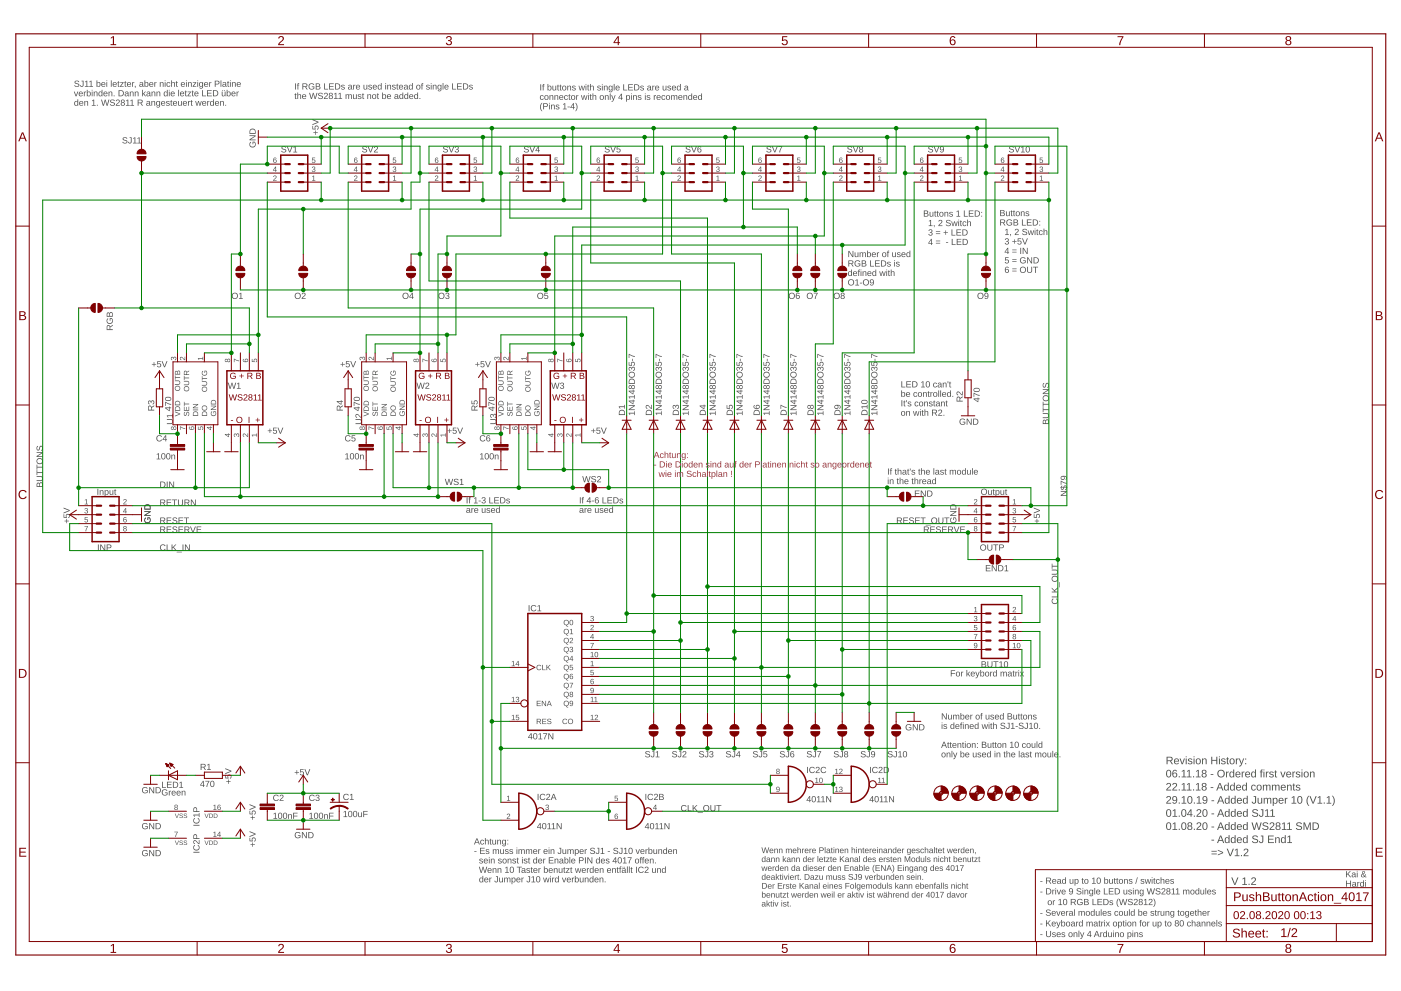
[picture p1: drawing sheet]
<svg xmlns="http://www.w3.org/2000/svg" width="420mm" height="297mm" viewBox="0 0 420 297" stroke-linecap="round" stroke-linejoin="round" font-family="sans-serif">
<g fill="#505050">
<path d="M177.2 198.4l.5-.3v1.4h.4v.2h-1v-.2h.4v-1.2l-.3 .3z"/>
<path d="M177.2 187.4a.54 .54 0 0 1 .8 .3 .54 .54 0 0 1-.4 .7l-.3 .3h.8v.2h-1l.7-.9a.3 .3 0 0 0-.1-.5 .3 .3 0 0 0-.4 .2h-.2z"/>
<path d="M177.2 184.7a.46 .46 0 0 1 .8 0 .46 .46 0 0 1-.3 .7 .42 .42 0 0 1 .4 .5 .42 .42 0 0 1-.5 .3l-.5-.2-.1-.2h.2a.32 .32 0 0 0 .5 .3 .32 .32 0 0 0 .1-.5l-.4-.3a.31 .31 0 0 0 .4-.1 .31 .31 0 0 0-.2-.4 .31 .31 0 0 0-.3 .2h-.2z"/>
<path d="M177.1 200.8h.9v.2h-.7v.5a.54 .54 0 0 1 .8 .2 .54 .54 0 0 1-.4 .7 .54 .54 0 0 1-.7-.4h.2a.35 .35 0 0 0 .6 .1 .35 .35 0 0 0 0-.5 .35 .35 0 0 0-.5 0h-.2z"/>
<path d="M177.1 192.7h1l-.5 1.6h-.3l.1-.4 .5-1h-.8z"/>
<path d="M152.1 238.8l.5-.3v1.4h.4v.2h-1v-.2h.4v-1.2l-.3 .3z"/>
<path d="M152.1 244a.54 .54 0 0 1 .9 .2 .54 .54 0 0 1-.5 .8l-.3 .3h.8v.2h-1l.7-.9a.3 .3 0 0 0-.1-.5 .3 .3 0 0 0-.4 .2h-.2z"/>
<path d="M163.7 241.3a.46 .46 0 0 1 .8 0 .46 .46 0 0 1-.2 .7 .42 .42 0 0 1 .3 .5 .42 .42 0 0 1-.5 .3l-.5-.2v-.2h.2a.32 .32 0 0 0 .4 .2 .32 .32 0 0 0 .1-.5l-.4-.2a.31 .31 0 0 0 .5-.2 .31 .31 0 0 0-.2-.4 .31 .31 0 0 0-.4 .3h-.2z"/>
<path d="M184.4 238.5h.9v.2h-.7l-.1 .5a.54 .54 0 0 1 .8 .2 .54 .54 0 0 1-.3 .8 .54 .54 0 0 1-.7-.5h.2a.35 .35 0 0 0 .5 .2 .35 .35 0 0 0 .1-.6 .35 .35 0 0 0-.6 .1h-.2z"/>
<path d="M52.3 249.3h1l-.5 1.6h-.2v-.5l.5-.9h-.8z"/>
<path d="M25.4 149.9l.6-.3v1.4h.4v.2h-1v-.2h.4v-1.2l-.4 .3z"/>
<path d="M37.1 149.7a.54 .54 0 0 1 .9 .2 .54 .54 0 0 1-.5 .8l-.3 .3h.8v.2h-1l.7-.9a.3 .3 0 0 0-.1-.5 .3 .3 0 0 0-.4 .2h-.2z"/>
<path d="M25.5 152.4a.46 .46 0 0 1 .7 0 .46 .46 0 0 1-.2 .7 .42 .42 0 0 1 .4 .5 .42 .42 0 0 1-.5 .3l-.5-.2-.1-.2h.2a.32 .32 0 0 0 .5 .2 .32 .32 0 0 0 .1-.5l-.4-.2a.31 .31 0 0 0 .4-.2 .31 .31 0 0 0-.2-.4 .31 .31 0 0 0-.4 .3h-.2z"/>
<path d="M25.4 155h.9v.2h-.7v.5a.54 .54 0 0 1 .7 .2 .54 .54 0 0 1-.3 .7 .54 .54 0 0 1-.7-.4h.2a.35 .35 0 0 0 .5 .1 .35 .35 0 0 0 .1-.5 .35 .35 0 0 0-.5 0h-.2z"/>
<path d="M25.3 157.7h1.1l-.6 1.6h-.2l.1-.4 .5-1h-.9z"/>
<path d="M303.8 149.9l.5-.3v1.4h.4v.2h-1v-.2h.4v-1.2l-.3 .3z"/>
<path d="M292.2 149.7a.54 .54 0 0 1 .9 .2 .54 .54 0 0 1-.5 .8l-.3 .3h.8v.2h-1l.7-.9a.3 .3 0 0 0-.1-.5 .3 .3 0 0 0-.4 .2h-.2z"/>
<path d="M303.8 152.4a.46 .46 0 0 1 .8 0 .46 .46 0 0 1-.2 .7 .42 .42 0 0 1 .3 .5 .42 .42 0 0 1-.5 .3l-.5-.2v-.2h.2a.32 .32 0 0 0 .4 .2 .32 .32 0 0 0 .1-.5l-.4-.2a.31 .31 0 0 0 .5-.2 .31 .31 0 0 0-.2-.4 .31 .31 0 0 0-.4 .3h-.2z"/>
<path d="M303.8 155h.8v.2h-.7v.5a.54 .54 0 0 1 .8 .2 .54 .54 0 0 1-.4 .7 .54 .54 0 0 1-.6-.4h.2a.35 .35 0 0 0 .5 .1 .35 .35 0 0 0 0-.5 .35 .35 0 0 0-.5 0h-.2z"/>
<path d="M303.7 157.7h1l-.5 1.6h-.2v-.4l.5-1h-.8z"/>
<path d="M292.2 182.2l.5-.3v1.4h.4v.2h-1v-.2h.4v-1.2l-.3 .3z"/>
<path d="M303.8 182a.54 .54 0 0 1 .9 .3 .54 .54 0 0 1-.5 .7l-.3 .3h.8v.2h-1l.7-.9a.3 .3 0 0 0-.1-.5 .3 .3 0 0 0-.4 .2h-.2z"/>
<path d="M292.2 184.7a.46 .46 0 0 1 .8 0 .46 .46 0 0 1-.3 .7 .42 .42 0 0 1 .4 .5 .42 .42 0 0 1-.5 .3l-.5-.2-.1-.2h.2a.32 .32 0 0 0 .5 .3 .32 .32 0 0 0 .1-.5l-.4-.3a.31 .31 0 0 0 .5-.1 .31 .31 0 0 0-.3-.4 .31 .31 0 0 0-.3 .2h-.2z"/>
<path d="M292.1 187.3h.9v.2h-.7v.5a.54 .54 0 0 1 .8 .2 .54 .54 0 0 1-.4 .8 .54 .54 0 0 1-.7-.4l.2-.1a.35 .35 0 0 0 .6 .2 .35 .35 0 0 0 0-.6 .35 .35 0 0 0-.5 .1h-.2z"/>
<path d="M292.1 190h1l-.5 1.6h-.2v-.4l.5-1h-.8z"/>
<path d="M93.6 52.9l.6-.3v1.4h.4v.2h-1v-.2h.4v-1.2l-.4 .3z"/>
<path d="M82.1 52.7a.54 .54 0 0 1 .8 .3 .54 .54 0 0 1-.4 .7l-.4 .3h.9v.2h-1.1l.7-.9a.3 .3 0 0 0 0-.5 .3 .3 0 0 0-.5 .2h-.2z"/>
<path d="M93.7 50a.46 .46 0 0 1 .7 0 .46 .46 0 0 1-.2 .7 .42 .42 0 0 1 .4 .5 .42 .42 0 0 1-.5 .3l-.5-.2-.1-.2h.2a.32 .32 0 0 0 .5 .3 .32 .32 0 0 0 .1-.5l-.4-.3a.31 .31 0 0 0 .4-.1 .31 .31 0 0 0-.2-.4 .31 .31 0 0 0-.4 .2h-.2z"/>
<path d="M93.6 47.2h.9v.2h-.7v.5a.54 .54 0 0 1 .7 .3 .54 .54 0 0 1-.3 .7 .54 .54 0 0 1-.7-.4l.2-.1a.35 .35 0 0 0 .5 .2 .35 .35 0 0 0 .1-.5 .35 .35 0 0 0-.5 0h-.2z"/>
<path d="M117.9 52.9l.5-.3v1.4h.4v.2h-1v-.2h.4v-1.2l-.3 .3z"/>
<path d="M106.3 52.7a.54 .54 0 0 1 .9 .3 .54 .54 0 0 1-.5 .7l-.3 .3h.8v.2h-1l.7-.9a.3 .3 0 0 0-.1-.5 .3 .3 0 0 0-.4 .2h-.2z"/>
<path d="M117.9 50a.46 .46 0 0 1 .8 0 .46 .46 0 0 1-.2 .7 .42 .42 0 0 1 .3 .5 .42 .42 0 0 1-.5 .3l-.5-.2v-.2h.2a.32 .32 0 0 0 .4 .3 .32 .32 0 0 0 .1-.5l-.4-.3a.31 .31 0 0 0 .5-.1 .31 .31 0 0 0-.2-.4 .31 .31 0 0 0-.4 .2h-.2z"/>
<path d="M117.9 47.2h.9v.2h-.8v.5a.54 .54 0 0 1 .8 .3 .54 .54 0 0 1-.4 .7 .54 .54 0 0 1-.6-.4l.2-.1a.35 .35 0 0 0 .5 .2 .35 .35 0 0 0 0-.5 .35 .35 0 0 0-.5 0h-.2z"/>
<path d="M142.1 52.9l.6-.3v1.4h.4v.2h-1v-.2h.4v-1.2l-.4 .3z"/>
<path d="M130.6 52.7a.54 .54 0 0 1 .8 .3 .54 .54 0 0 1-.4 .7l-.4 .3h.9v.2h-1.1l.7-.9a.3 .3 0 0 0 0-.5 .3 .3 0 0 0-.5 .2h-.2z"/>
<path d="M142.2 50a.46 .46 0 0 1 .7 0 .46 .46 0 0 1-.2 .7 .42 .42 0 0 1 .4 .5 .42 .42 0 0 1-.5 .3l-.5-.2-.1-.2h.2a.32 .32 0 0 0 .4 .3 .32 .32 0 0 0 .2-.5l-.4-.3a.31 .31 0 0 0 .4-.1 .31 .31 0 0 0-.2-.4 .31 .31 0 0 0-.4 .2h-.2z"/>
<path d="M142.1 47.2h.9v.2h-.7v.5a.54 .54 0 0 1 .7 .3 .54 .54 0 0 1-.3 .7 .54 .54 0 0 1-.7-.4l.2-.1a.35 .35 0 0 0 .5 .2 .35 .35 0 0 0 .1-.5 .35 .35 0 0 0-.5 0h-.2z"/>
<path d="M166.4 52.9l.5-.3v1.4h.4v.2h-1v-.2h.4v-1.2l-.3 .3z"/>
<path d="M154.8 52.7a.54 .54 0 0 1 .9 .3 .54 .54 0 0 1-.5 .7l-.3 .3h.8v.2h-1l.7-.9a.3 .3 0 0 0-.1-.5 .3 .3 0 0 0-.4 .2h-.2z"/>
<path d="M166.4 50a.46 .46 0 0 1 .8 0 .46 .46 0 0 1-.2 .7 .42 .42 0 0 1 .3 .5 .42 .42 0 0 1-.5 .3l-.5-.2v-.2h.2a.32 .32 0 0 0 .4 .3 .32 .32 0 0 0 .1-.5l-.4-.3a.31 .31 0 0 0 .5-.1 .31 .31 0 0 0-.2-.4 .31 .31 0 0 0-.4 .2h-.2z"/>
<path d="M166.4 47.2h.8v.2h-.7v.5a.54 .54 0 0 1 .8 .3 .54 .54 0 0 1-.4 .7 .54 .54 0 0 1-.6-.4l.2-.1a.35 .35 0 0 0 .5 .2 .35 .35 0 0 0 0-.5 .35 .35 0 0 0-.5 0h-.2z"/>
<path d="M190.6 52.9l.6-.3v1.4h.4v.2h-1v-.2h.4v-1.2l-.4 .3z"/>
<path d="M179.1 52.7a.54 .54 0 0 1 .8 .3 .54 .54 0 0 1-.5 .7l-.3 .3h.9v.2h-1.1l.7-.9a.3 .3 0 0 0 0-.5 .3 .3 0 0 0-.5 .2h-.2z"/>
<path d="M190.7 50a.46 .46 0 0 1 .7 0 .46 .46 0 0 1-.2 .7 .42 .42 0 0 1 .4 .5 .42 .42 0 0 1-.6 .3l-.4-.2-.1-.2h.2a.32 .32 0 0 0 .4 .3 .32 .32 0 0 0 .2-.5l-.4-.3a.31 .31 0 0 0 .4-.1 .31 .31 0 0 0-.2-.4 .31 .31 0 0 0-.4 .2h-.2z"/>
<path d="M190.6 47.2h.9v.2h-.7v.5a.54 .54 0 0 1 .7 .3 .54 .54 0 0 1-.3 .7 .54 .54 0 0 1-.7-.4l.2-.1a.35 .35 0 0 0 .5 .2 .35 .35 0 0 0 .1-.5 .35 .35 0 0 0-.6 0h-.2z"/>
<path d="M214.9 52.9l.5-.3v1.4h.4v.2h-1v-.2h.4v-1.2l-.3 .3z"/>
<path d="M203.3 52.7a.54 .54 0 0 1 .9 .3 .54 .54 0 0 1-.5 .7l-.3 .3h.8v.2h-1l.7-.9a.3 .3 0 0 0-.1-.5 .3 .3 0 0 0-.4 .2h-.2z"/>
<path d="M214.9 50a.46 .46 0 0 1 .8 0 .46 .46 0 0 1-.2 .7 .42 .42 0 0 1 .3 .5 .42 .42 0 0 1-.5 .3l-.5-.2-.1-.2h.3a.32 .32 0 0 0 .4 .3 .32 .32 0 0 0 .1-.5l-.4-.3a.31 .31 0 0 0 .5-.1 .31 .31 0 0 0-.3-.4 .31 .31 0 0 0-.3 .2h-.2z"/>
<path d="M214.8 47.2h.9v.2h-.7v.5a.54 .54 0 0 1 .8 .3 .54 .54 0 0 1-.4 .7 .54 .54 0 0 1-.7-.4l.3-.1a.35 .35 0 0 0 .5 .2 .35 .35 0 0 0 0-.5 .35 .35 0 0 0-.5 0h-.2z"/>
<path d="M239.1 52.9l.6-.3v1.4h.4v.2h-1v-.2h.4v-1.2l-.4 .3z"/>
<path d="M227.6 52.7a.54 .54 0 0 1 .8 .3 .54 .54 0 0 1-.5 .7l-.3 .3h.8v.2h-1l.7-.9a.3 .3 0 0 0 0-.5 .3 .3 0 0 0-.5 .2h-.2z"/>
<path d="M239.2 50a.46 .46 0 0 1 .7 0 .46 .46 0 0 1-.2 .7 .42 .42 0 0 1 .4 .5 .42 .42 0 0 1-.6 .3l-.5-.2v-.2h.2a.32 .32 0 0 0 .4 .3 .32 .32 0 0 0 .2-.5l-.4-.3a.31 .31 0 0 0 .4-.1 .31 .31 0 0 0-.2-.4 .31 .31 0 0 0-.4 .2h-.2z"/>
<path d="M239.1 47.2h.9v.2h-.7l-.1 .5a.54 .54 0 0 1 .8 .3 .54 .54 0 0 1-.3 .7 .54 .54 0 0 1-.7-.4l.2-.1a.35 .35 0 0 0 .5 .2 .35 .35 0 0 0 .1-.5 .35 .35 0 0 0-.6 0h-.2z"/>
<path d="M263.4 52.9l.5-.3v1.4h.4v.2h-1v-.2h.4v-1.2l-.3 .3z"/>
<path d="M251.8 52.7a.54 .54 0 0 1 .8 .3 .54 .54 0 0 1-.4 .7l-.3 .3h.8v.2h-1l.7-.9a.3 .3 0 0 0-.1-.5 .3 .3 0 0 0-.4 .2h-.2z"/>
<path d="M263.4 50a.46 .46 0 0 1 .8 0 .46 .46 0 0 1-.2 .7 .42 .42 0 0 1 .3 .5 .42 .42 0 0 1-.5 .3l-.5-.2-.1-.2h.2a.32 .32 0 0 0 .5 .3 .32 .32 0 0 0 .1-.5l-.4-.3a.31 .31 0 0 0 .5-.1 .31 .31 0 0 0-.3-.4 .31 .31 0 0 0-.3 .2h-.2z"/>
<path d="M263.3 47.2h.9v.2h-.7v.5a.54 .54 0 0 1 .8 .3 .54 .54 0 0 1-.4 .7 .54 .54 0 0 1-.7-.4l.2-.1a.35 .35 0 0 0 .6 .2 .35 .35 0 0 0 0-.5 .35 .35 0 0 0-.5 0h-.2z"/>
<path d="M287.6 52.9l.6-.3v1.4h.4v.2h-1v-.2h.4v-1.2l-.4 .3z"/>
<path d="M276.1 52.7a.54 .54 0 0 1 .8 .3 .54 .54 0 0 1-.5 .7l-.3 .3h.8v.2h-1l.7-.9a.3 .3 0 0 0 0-.5 .3 .3 0 0 0-.5 .2h-.2z"/>
<path d="M287.7 50a.46 .46 0 0 1 .7 0 .46 .46 0 0 1-.2 .7 .42 .42 0 0 1 .4 .5 .42 .42 0 0 1-.6 .3l-.5-.2v-.2h.2a.32 .32 0 0 0 .4 .3 .32 .32 0 0 0 .2-.5l-.4-.3a.31 .31 0 0 0 .4-.1 .31 .31 0 0 0-.2-.4 .31 .31 0 0 0-.4 .2h-.2z"/>
<path d="M287.6 47.2h.9v.2h-.7l-.1 .5a.54 .54 0 0 1 .8 .3 .54 .54 0 0 1-.3 .7 .54 .54 0 0 1-.7-.4l.2-.1a.35 .35 0 0 0 .5 .2 .35 .35 0 0 0 .1-.5 .35 .35 0 0 0-.6 0h-.2z"/>
<path d="M311.9 52.9l.5-.3v1.4h.4v.2h-1v-.2h.4v-1.2l-.3 .3z"/>
<path d="M300.3 52.7a.54 .54 0 0 1 .8 .3 .54 .54 0 0 1-.4 .7l-.3 .3h.8v.2h-1.1l.8-.9a.3 .3 0 0 0-.1-.5 .3 .3 0 0 0-.4 .2h-.2z"/>
<path d="M311.9 50a.46 .46 0 0 1 .8 0 .46 .46 0 0 1-.3 .7 .42 .42 0 0 1 .4 .5 .42 .42 0 0 1-.5 .3l-.5-.2-.1-.2h.2a.32 .32 0 0 0 .5 .3 .32 .32 0 0 0 .1-.5l-.4-.3a.31 .31 0 0 0 .5-.1 .31 .31 0 0 0-.3-.4 .31 .31 0 0 0-.3 .2h-.2z"/>
<path d="M311.8 47.2h.9v.2h-.7v.5a.54 .54 0 0 1 .8 .3 .54 .54 0 0 1-.4 .7 .54 .54 0 0 1-.7-.4l.2-.1a.35 .35 0 0 0 .6 .2 .35 .35 0 0 0 0-.5 .35 .35 0 0 0-.5 0h-.2z"/>
<path d="M75.5 130.3h1.4v-.4h.2v1h-.2v-.4h-1.2l.3 .3h-.2z"/>
<path d="M72.9 130.1a1.11 1.11 0 0 1 1.3 .6v-.8h.2v1.1l-.9-.8a.3 .3 0 0 0-.5 .1 .3 .3 0 0 0 .2 .4v.2l-.4-.3z"/>
<path d="M70.2 130.1l.5-.1 .2 .3a.43 .43 0 0 1 .5-.4 .43 .43 0 0 1 .3 .5l-.2 .5-.2 .1v-.2a.32 .32 0 0 0 .3-.5 .32 .32 0 0 0-.5-.1l-.3 .4a.31 .31 0 0 0-.1-.4 .31 .31 0 0 0-.4 .2 .31 .31 0 0 0 .2 .4v.2l-.4-.4z"/>
<path d="M75.5 107.6h.2v.7h.5a.54 .54 0 0 1 .2-.7 .54 .54 0 0 1 .8 .3 .54 .54 0 0 1-.5 .7v-.2a.35 .35 0 0 0 .2-.5 .35 .35 0 0 0-.6-.1 .35 .35 0 0 0 .1 .5v.2h-.9z"/>
<path d="M70.1 107.5l1.6 .6v.2l-1.4-.6v.9h-.2z"/>
<path d="M132.1 130.3h1.4v-.4h.2v1h-.2v-.4h-1.2l.2 .3h-.1z"/>
<path d="M129.5 130.1a1.11 1.11 0 0 1 1.3 .6v-.8h.2v1.1l-.9-.8a.3 .3 0 0 0-.5 .1 .3 .3 0 0 0 .2 .4v.2l-.4-.3z"/>
<path d="M126.8 130.1l.4-.1 .3 .3a.43 .43 0 0 1 .5-.4 .43 .43 0 0 1 .3 .5l-.2 .5-.2 .1v-.2a.32 .32 0 0 0 .2-.5 .32 .32 0 0 0-.5-.1l-.2 .4a.31 .31 0 0 0-.2-.4 .31 .31 0 0 0-.4 .2 .31 .31 0 0 0 .3 .4v.2l-.4-.4z"/>
<path d="M132.1 107.6h.2v.7h.5a.54 .54 0 0 1 .2-.7 .54 .54 0 0 1 .7 .3 .54 .54 0 0 1-.4 .7v-.2a.35 .35 0 0 0 .1-.5 .35 .35 0 0 0-.5-.1 .35 .35 0 0 0 0 .5v.2h-.8z"/>
<path d="M126.7 107.5l1.6 .6v.2l-1.4-.6v.9h-.2z"/>
<path d="M172.5 130.3h1.4v-.4h.2v1h-.2v-.4h-1.2l.3 .3h-.2z"/>
<path d="M169.9 130.1a1.11 1.11 0 0 1 1.3 .6v-.8h.2v1.1l-.9-.8a.3 .3 0 0 0-.5 .1 .3 .3 0 0 0 .2 .4v.2l-.4-.3z"/>
<path d="M167.2 130.1l.5-.1 .2 .3a.43 .43 0 0 1 .5-.4 .43 .43 0 0 1 .3 .5l-.2 .5-.2 .1v-.2a.32 .32 0 0 0 .3-.5 .32 .32 0 0 0-.5-.1l-.3 .4a.31 .31 0 0 0-.1-.4 .31 .31 0 0 0-.5 .2 .31 .31 0 0 0 .3 .4v.2l-.4-.4z"/>
<path d="M172.5 107.6h.2v.7h.5a.54 .54 0 0 1 .2-.7 .54 .54 0 0 1 .8 .3 .54 .54 0 0 1-.5 .7v-.2a.35 .35 0 0 0 .2-.5 .35 .35 0 0 0-.6-.1 .35 .35 0 0 0 .1 .5v.2h-.9z"/>
<path d="M167.1 107.5l1.6 .6v.2l-1.4-.6v.9h-.2z"/>
<path d="M59.4 127.9h.1v.7h.5a.54 .54 0 0 1 .3-.7 .54 .54 0 0 1 .7 .3 .54 .54 0 0 1-.4 .7v-.2a.35 .35 0 0 0 .1-.5 .35 .35 0 0 0-.5-.1 .35 .35 0 0 0 0 .5v.2h-.8z"/>
<path d="M51.4 107.1l.4-.1 .2 .3a.43 .43 0 0 1 .5-.4 .43 .43 0 0 1 .4 .5l-.3 .5-.2 .1v-.2a.32 .32 0 0 0 .3-.4 .32 .32 0 0 0-.5-.2l-.2 .4a.31 .31 0 0 0-.2-.4 .31 .31 0 0 0-.4 .2 .31 .31 0 0 0 .3 .4v.2l-.4-.3z"/>
<path d="M59.4 107.3h1.4v-.4h.1v1h-.1v-.4h-1.3l.3 .4h-.2z"/>
<path d="M54.1 107.1a1.11 1.11 0 0 1 1.3 .6v-.8h.1v1.1l-.9-.7a.3 .3 0 0 0-.5 0 .3 .3 0 0 0 .3 .5v.2l-.4-.4z"/>
<path d="M54 127.8l1.5 .5v.3l-1.4-.6v.8h-.1z"/>
<path d="M115.9 127.9h.2v.7h.5a.54 .54 0 0 1 .2-.7 .54 .54 0 0 1 .8 .3 .54 .54 0 0 1-.4 .7l-.1-.2a.35 .35 0 0 0 .2-.5 .35 .35 0 0 0-.6-.1 .35 .35 0 0 0 .1 .5v.2h-.9z"/>
<path d="M107.9 107.1l.5-.1 .2 .3a.43 .43 0 0 1 .5-.4 .43 .43 0 0 1 .3 .5l-.2 .5-.2 .1v-.2a.32 .32 0 0 0 .3-.4 .32 .32 0 0 0-.5-.2l-.3 .4a.31 .31 0 0 0-.1-.4 .31 .31 0 0 0-.4 .2 .31 .31 0 0 0 .3 .4l-.1 .2-.3-.3z"/>
<path d="M115.9 107.3h1.4v-.4h.2v1h-.2v-.4h-1.2l.3 .4h-.2z"/>
<path d="M110.6 107.1a1.11 1.11 0 0 1 1.3 .6v-.8h.2v1.1l-.9-.7a.3 .3 0 0 0-.5 0 .3 .3 0 0 0 .3 .5l-.1 .2-.3-.4z"/>
<path d="M110.5 127.8l1.6 .5v.3l-1.4-.6v.8h-.2z"/>
<path d="M156.3 127.9h.2v.7h.5a.54 .54 0 0 1 .3-.7 .54 .54 0 0 1 .7 .3 .54 .54 0 0 1-.4 .7l-.1-.2a.35 .35 0 0 0 .2-.5 .35 .35 0 0 0-.5-.1 .35 .35 0 0 0 0 .5v.2h-.9z"/>
<path d="M148.4 107.1l.4-.1 .2 .3a.43 .43 0 0 1 .5-.4 .43 .43 0 0 1 .4 .5l-.3 .5-.2 .1v-.2a.32 .32 0 0 0 .3-.4 .32 .32 0 0 0-.5-.2l-.3 .4a.31 .31 0 0 0-.1-.4 .31 .31 0 0 0-.4 .2 .31 .31 0 0 0 .3 .4v.2l-.4-.3z"/>
<path d="M156.3 107.3h1.4v-.4h.2v1h-.2v-.4h-1.2l.3 .4h-.2z"/>
<path d="M151 107.1a1.11 1.11 0 0 1 1.4 .6v-.8h.1v1.1l-.9-.7a.3 .3 0 0 0-.5 0 .3 .3 0 0 0 .3 .5l-.1 .2-.3-.4z"/>
<path d="M151 127.8l1.5 .5v.3l-1.4-.6v.8h-.1z"/>
<path d="M29.2 146.5h.3v1.8h-.3zM29.9 146.9h.2v.3a.47 .47 0 0 1 .6-.3 .47 .47 0 0 1 .3 .5v.9h-.2v-.9a.34 .34 0 0 0-.4-.3 .34 .34 0 0 0-.3 .4v.8h-.2zM31.4 146.9h.2v.2a.61 .61 0 0 1 .9 0 .61 .61 0 0 1 0 .8l-.4 .5-.5-.3v.8h-.2zM31.8 147.1a.48 .48 0 0 0-.2 .7 .48 .48 0 0 0 .7 .2l-.1-.8zM32.9 146.9h.2v.9a.34 .34 0 0 0 .4 .4 .34 .34 0 0 0 .2-.5v-.8h.3v1.4h-.2v-.2a.47 .47 0 0 1-.6 .2 .47 .47 0 0 1-.3-.4zM34.4 146.6l.2 .3h.3l-.3 .2v.9l.3 .3-.5-.1-.2-1.3z"/>
<path d="M294.1 147.4a.95 .95 0 0 1 1.9 0 .95 .95 0 0 1-1.9 0zM294.3 147.4a.75 .75 0 0 0 1.5 0 .75 .75 0 0 0-1.5 0zM296.3 146.9h.3v.9a.34 .34 0 0 0 .3 .4 .34 .34 0 0 0 .3-.5v-.8h.3v1.4h-.3v-.2a.47 .47 0 0 1-.5 .2 .47 .47 0 0 1-.4-.4zM297.9 146.6l.2 .3h.2l-.2 .2v.9l.3 .3-.5-.1-.2-1.3zM298.6 146.9h.2v.2a.61 .61 0 0 1 .9 0 .61 .61 0 0 1 0 .8l-.5 .5-.4-.3v.8h-.2zM299 147.1a.48 .48 0 0 0-.2 .7 .48 .48 0 0 0 .7 .2l-.1-.8zM300 146.9h.3v.9a.34 .34 0 0 0 .3 .4 .34 .34 0 0 0 .3-.5v-.8h.3v1.4h-.3v-.2a.47 .47 0 0 1-.5 .2 .47 .47 0 0 1-.4-.4zM301.6 146.6l.2 .3h.2l-.2 .2v.9l.3 .3-.5-.1-.2-1.3z"/>
<path d="M403.7 261.1h.2v.9l.9-.9h.3l-.8 .8 .9 1.1h-.3l-.7-.9-.3 .1v.8h-.2zM405.5 261.7l.9-.1 .3 1.3h-.3l-.1-.2a.48 .48 0 0 1-.6 .3 .48 .48 0 0 1-.3-.6 .48 .48 0 0 1 .6-.3h.3a.32 .32 0 0 0-.2-.4 .32 .32 0 0 0-.4 .2h-.3zM405.6 262.5a.35 .35 0 0 0 .7 0 .35 .35 0 0 0-.7 0zM406.9 261h.2v.2h-.2zM406.9 261.5h.2v1.5h-.2zM408.6 261.2a.46 .46 0 0 1 .8 .2 .46 .46 0 0 1-.5 .6l.3 .5 .3-.5h.1l-.2 .7 .4 .2-.6-.1a.57 .57 0 0 1-.9 0 .57 .57 0 0 1 .3-.9zM408.6 261.6a.3 .3 0 0 0 .6 0 .3 .3 0 0 0-.6 0zM408.5 262.2a.38 .38 0 0 0 0 .5 .38 .38 0 0 0 .6 0l-.4-.6z"/>
<path d="M403.7 264h.2v.7h1v-.7h.3v1.8h-.3v-.9h-1v.9h-.2zM405.7 264.5h.8l.4 1.3h-.3l-.2-.3a.48 .48 0 0 1-.6 .4 .48 .48 0 0 1-.3-.6 .48 .48 0 0 1 .6-.4h.3a.32 .32 0 0 0-.2-.4 .32 .32 0 0 0-.4 .3l-.2-.1zM405.8 265.3a.34 .34 0 0 0 .6 0 .34 .34 0 0 0-.6 0zM407 264.4h.3v.3l.4-.3-.4 .4v1h-.2zM408 264.5l.4-.1 .4 .2v-.7h.3v1.9h-.3v-.2a.61 .61 0 0 1-.9 .1 .61 .61 0 0 1 0-.9zM408.2 264.7l-.1 .6a.37 .37 0 0 0 .5 .3 .37 .37 0 0 0 .2-.5l-.2-.5zM409.4 263.9h.3v.2h-.3zM409.4 264.4h.3v1.4h-.3z"/>
<path d="M312 264.1h.6v.2h-.6zM313.7 263.1h.9a.53 .53 0 0 1 .6 .4 .53 .53 0 0 1-.4 .6l.5 .8h-.3l-.5-.8h-.5v.8h-.3zM314 263.3v.6h.6a.35 .35 0 0 0 .4-.3 .35 .35 0 0 0-.5-.3zM315.7 263.6a.64 .64 0 0 1 .8-.1 .64 .64 0 0 1 .3 .7h-1a.41 .41 0 0 0 .2 .5 .41 .41 0 0 0 .5-.2l.2 .1a.71 .71 0 0 1-1 .1 .71 .71 0 0 1 0-1.1zM315.9 263.7l-.1 .4h.7l-.2-.4zM317.2 263.6h.8l.4 1.3h-.3l-.2-.3a.48 .48 0 0 1-.5 .4 .48 .48 0 0 1-.4-.6 .48 .48 0 0 1 .6-.4h.3a.32 .32 0 0 0-.2-.4 .32 .32 0 0 0-.4 .3l-.2-.1zM317.3 264.4a.35 .35 0 0 0 .7 0 .35 .35 0 0 0-.7 0zM318.6 263.6l.4-.1 .5 .2v-.7h.2v1.9h-.2v-.2a.61 .61 0 0 1-.9 .1 .61 .61 0 0 1-.1-.9zM318.8 263.8v.6a.37 .37 0 0 0 .5 .3 .37 .37 0 0 0 .2-.5l-.3-.5zM320.8 263.5h.2v.9a.34 .34 0 0 0 .4 .4 .34 .34 0 0 0 .3-.5v-.8h.2v1.4h-.2v-.2a.47 .47 0 0 1-.6 .2 .47 .47 0 0 1-.3-.5zM322.3 263.5h.2v.2a.61 .61 0 0 1 .9-.1 .61 .61 0 0 1 0 .9l-.5 .4-.4-.2v.7h-.2zM322.7 263.7a.48 .48 0 0 0-.2 .7 .48 .48 0 0 0 .7 .1l-.1-.7zM324.6 263.2l.2 .3h.2l-.2 .2v.8l.2 .4-.5-.1-.1-1.3zM325 264.2a.7 .7 0 0 1 1.4 0 .7 .7 0 0 1-1.4 0zM325.5 263.8a.51 .51 0 0 0-.1 .7 .51 .51 0 0 0 .7 .1 .52 .52 0 0 0 .1-.7 .52 .52 0 0 0-.7-.1zM327.5 263.4l.7-.3v1.6h.4v.2h-1.1v-.2h.4v-1.4l-.4 .3zM329.1 263.1a.76 .76 0 0 1 1 .2 .76 .76 0 0 1 0 1 .66 .66 0 0 1-.8 .6 .66 .66 0 0 1-.4-.9zM329.3 263.3l-.1 .1a.82 .82 0 0 0 .5 1.3l.1-.2a.82 .82 0 0 0-.5-1.2zM331.2 263h.2v.7a.61 .61 0 0 1 .9-.1 .61 .61 0 0 1 0 .9 .5 .5 0 0 1-.4 .4 .5 .5 0 0 1-.5-.2v.2h-.2zM331.5 263.8a.51 .51 0 0 0-.1 .6 .51 .51 0 0 0 .6 .2v-.8zM332.6 263.5h.3v.9a.34 .34 0 0 0 .4 .4 .34 .34 0 0 0 .2-.5v-.8h.3v1.4h-.2l-.1-.2a.47 .47 0 0 1-.5 .2 .47 .47 0 0 1-.4-.5zM334.2 263.2l.2 .3h.2l-.2 .2v.8l.3 .4-.5-.1-.2-1.3zM335 263.2l.1 .3h.3l-.3 .2v.8l.3 .4-.5-.1-.2-1.3zM335.4 264.2a.7 .7 0 0 1 1.4 0 .7 .7 0 0 1-1.4 0zM335.9 263.8a.51 .51 0 0 0-.1 .7 .51 .51 0 0 0 .7 .1 .52 .52 0 0 0 0-.7 .52 .52 0 0 0-.6-.1zM337.1 263.5h.2v.2a.47 .47 0 0 1 .6-.2 .47 .47 0 0 1 .3 .5v.9h-.2v-.9a.34 .34 0 0 0-.4-.4 .34 .34 0 0 0-.3 .5v.8h-.2zM338.7 263.6l.6-.1 .3 .3-.3-.1a.29 .29 0 0 0-.4-.1 .29 .29 0 0 0-.1 .3l.1 .1a.54 .54 0 0 1 .7 .2 .54 .54 0 0 1-.2 .8 .54 .54 0 0 1-.7-.2l-.2-.2h.2a.34 .34 0 0 0 .4 .2 .34 .34 0 0 0 .3-.4l-.2-.1a.47 .47 0 0 1-.6-.2 .47 .47 0 0 1 .1-.5zM341 263h.2l-.5 1.9h-.2zM342.2 263.6l.6-.1 .4 .3-.3-.1a.29 .29 0 0 0-.4-.1 .29 .29 0 0 0-.2 .3l.1 .1a.54 .54 0 0 1 .7 .2 .54 .54 0 0 1-.2 .8 .54 .54 0 0 1-.7-.2l-.2-.2h.3a.34 .34 0 0 0 .4 .2 .34 .34 0 0 0 .2-.4l-.2-.1a.47 .47 0 0 1-.5-.2 .47 .47 0 0 1 0-.5zM343.3 263.5h.2l.3 1.2 .3-1.2h.3l.3 1.2 .3-1.2h.2l-.4 1.4h-.3l-.2-1.2-.3 1.2h-.3zM345.4 263h.2v.2h-.2zM345.4 263.5h.2v1.4h-.2zM346.1 263.2l.1 .3h.3l-.3 .2v.8l.3 .4-.5-.1-.2-1.3zM346.8 263.6l.7-.1 .3 .4-.4-.2a.49 .49 0 0 0-.6 .5 .49 .49 0 0 0 .7 .4l.3-.1a.68 .68 0 0 1-1 .2 .68 .68 0 0 1 0-1.1zM348.1 263h.2v.7a.47 .47 0 0 1 .5-.2 .47 .47 0 0 1 .4 .5v.9h-.2v-.9a.34 .34 0 0 0-.4-.4 .34 .34 0 0 0-.3 .5v.8h-.2zM349.6 263.6a.64 .64 0 0 1 .8-.1 .64 .64 0 0 1 .3 .7h-1a.41 .41 0 0 0 .3 .5 .41 .41 0 0 0 .5-.2l.2 .1a.71 .71 0 0 1-1.1 .1 .71 .71 0 0 1 0-1.1zM349.8 263.7l-.1 .4h.8l-.2-.4zM351.1 263.6l.6-.1 .4 .3-.4-.1a.29 .29 0 0 0-.3-.1 .29 .29 0 0 0-.2 .3l.1 .1a.54 .54 0 0 1 .7 .2 .54 .54 0 0 1-.2 .8 .54 .54 0 0 1-.7-.2l-.2-.2h.3a.34 .34 0 0 0 .4 .2 .34 .34 0 0 0 .2-.4l-.2-.1a.47 .47 0 0 1-.5-.2 .47 .47 0 0 1 0-.5z"/>
<path d="M312 267.3h.6v.2h-.6zM313.7 266.3h.6a.92 .92 0 0 1 1 .8 .92 .92 0 0 1-.9 1h-.7zM314 266.5v1.4a.78 .78 0 0 0 1-.7 .78 .78 0 0 0-1-.7zM315.6 266.7h.2v.3l.5-.3-.4 .4-.1 1h-.2zM316.5 266.2h.2v.2h-.2zM316.5 266.7h.2v1.4h-.2zM316.9 266.7h.3l.4 1.2 .4-1.2h.2l-.5 1.4h-.3zM318.5 266.8a.64 .64 0 0 1 .8-.1 .64 .64 0 0 1 .3 .7h-1a.41 .41 0 0 0 .2 .5 .41 .41 0 0 0 .6-.2l.2 .1a.71 .71 0 0 1-1.1 .1 .71 .71 0 0 1 0-1.1zM318.7 266.9l-.1 .4h.8l-.3-.4zM320.7 266.4a.9 .9 0 0 1 1.2 .6 .9 .9 0 0 1-.8 1.1l-.4-.2-.1-.2h.2a.44 .44 0 0 0 .7 .1 .44 .44 0 0 0 .1-.6 .59 .59 0 0 1-.9 .1 .59 .59 0 0 1 0-.9zM320.7 266.9a.45 .45 0 0 0 .9 0 .45 .45 0 0 0-.9 0zM323.1 266.4a.85 .85 0 0 1 1.2 .2l-.3 .1a.42 .42 0 0 0-.5-.3 .42 .42 0 0 0-.3 .5h.1a.7 .7 0 0 1 .8 .3 .7 .7 0 0 1 0 .8l-.8 .1-.4-.2-.1-.3h.2a.49 .49 0 0 0 .6 .4 .49 .49 0 0 0 .4-.6l-.8-.3a.45 .45 0 0 1-.3-.3 .45 .45 0 0 1 .2-.4zM324.6 266.2h.3v.2h-.3zM324.6 266.7h.3v1.4h-.3zM325.2 266.7h.2l.1 .2a.47 .47 0 0 1 .5-.2 .47 .47 0 0 1 .4 .5v.9h-.3v-.9a.34 .34 0 0 0-.4-.4 .34 .34 0 0 0-.2 .5v.8h-.3zM326.8 266.8a.5 .5 0 0 1 .8 .1v-.2h.2v1.3a.59 .59 0 0 1-.4 .6 .59 .59 0 0 1-.7-.3l.7 .1 .2-.6a.58 .58 0 0 1-.8 .2 .58 .58 0 0 1-.1-.8zM327 267l-.1 .6a.48 .48 0 0 0 .8-.1 .48 .48 0 0 0-.5-.7zM328.2 266.2h.2v1.9h-.2zM328.9 266.8a.64 .64 0 0 1 .8-.1 .64 .64 0 0 1 .3 .7h-1a.41 .41 0 0 0 .2 .5 .41 .41 0 0 0 .5-.2l.2 .1a.71 .71 0 0 1-1 .1 .71 .71 0 0 1 0-1.1zM329.1 266.9l-.1 .4h.7l-.2-.4zM331.1 266.3h.2v1.6h.9v.2h-1.1zM332.5 266.3h1.4v.2h-1.1v.5h1v.2h-1v.7h1.2v.2h-1.5zM334.3 266.3h.6a.92 .92 0 0 1 1 .8 .92 .92 0 0 1-.9 1h-.7zM334.6 266.5v1.4a.78 .78 0 0 0 1-.7 .78 .78 0 0 0-1-.7zM336.9 266.7h.3v.9a.34 .34 0 0 0 .3 .4 .34 .34 0 0 0 .3-.5v-.8h.3v1.4h-.3v-.3a.47 .47 0 0 1-.5 .3 .47 .47 0 0 1-.4-.5zM338.5 266.8l.6-.1 .4 .3-.4-.1a.29 .29 0 0 0-.3-.1 .29 .29 0 0 0-.2 .3l.1 .1a.54 .54 0 0 1 .7 .2 .54 .54 0 0 1-.2 .8 .54 .54 0 0 1-.7-.2l-.2-.2h.3a.34 .34 0 0 0 .4 .2 .34 .34 0 0 0 .2-.4l-.2-.1a.47 .47 0 0 1-.5-.2 .47 .47 0 0 1 0-.5zM339.8 266.2h.2v.2h-.2zM339.8 266.7h.2v1.4h-.2zM340.3 266.7h.3v.2a.47 .47 0 0 1 .5-.2 .47 .47 0 0 1 .4 .5v.9h-.3v-.9a.34 .34 0 0 0-.3-.4 .34 .34 0 0 0-.3 .5v.8h-.2zM341.9 266.8a.5 .5 0 0 1 .8 .1v-.2h.3v1.3a.59 .59 0 0 1-.5 .6 .59 .59 0 0 1-.7-.3l.8 .1 .1-.6a.58 .58 0 0 1-.8 .2 .58 .58 0 0 1-.1-.8zM342.1 267l-.1 .6a.48 .48 0 0 0 .8-.1 .48 .48 0 0 0-.4-.7zM343.9 266.3h.2l.5 1.6 .4-1.6h.3l.4 1.6 .4-1.6h.3l-.6 1.8h-.3l-.4-1.6-.4 1.6h-.3zM346.8 266.4a.85 .85 0 0 1 1.2 .2l-.2 .1a.42 .42 0 0 0-.6-.3 .42 .42 0 0 0-.3 .5h.1a.7 .7 0 0 1 .8 .3 .7 .7 0 0 1 .1 .8l-.9 .1-.4-.2-.1-.3h.3a.49 .49 0 0 0 .5 .4 .49 .49 0 0 0 .4-.6l-.8-.3a.45 .45 0 0 1-.3-.3 .45 .45 0 0 1 .2-.4zM348.5 266.4a.64 .64 0 0 1 1 .2 .64 .64 0 0 1-.6 .9l-.3 .4h.9v.2h-1.2l.8-1a.36 .36 0 0 0 0-.6 .36 .36 0 0 0-.5 .2h-.3zM350 266.4a.53 .53 0 0 1 .8-.1 .53 .53 0 0 1-.1 .8 .53 .53 0 0 1 .1 .8 .53 .53 0 0 1-.8 0 .53 .53 0 0 1 .1-.8l-.3-.3zM350.1 266.7a.34 .34 0 0 0 .6 0 .34 .34 0 0 0-.6 0zM350 267.6a.4 .4 0 0 0 .8 0 .4 .4 0 0 0-.8 0zM351.4 266.6l.6-.3v1.6h.5v.2h-1.2v-.2h.5v-1.4l-.4 .3zM352.7 266.6l.6-.3v1.6h.5v.2h-1.2v-.2h.5v-1.4l-.4 .3zM354.8 266.7h.2l.1 .2a.43 .43 0 0 1 .4-.2 .43 .43 0 0 1 .4 .2 .44 .44 0 0 1 .5-.2 .44 .44 0 0 1 .3 .5v.9h-.2l-.1-1.1-.2-.2-.3 .3v1h-.3v-1.1l-.3-.1-.2 1.2h-.3zM356.8 267.4a.7 .7 0 0 1 1.4 0 .7 .7 0 0 1-1.4 0zM357.3 267a.51 .51 0 0 0-.1 .7 .51 .51 0 0 0 .7 .1 .52 .52 0 0 0 .1-.7 .52 .52 0 0 0-.7-.1zM358.6 266.8l.4-.1 .4 .2v-.7h.3v1.9h-.3v-.2a.61 .61 0 0 1-.9 .1 .61 .61 0 0 1 0-.9zM358.8 267l-.1 .6a.37 .37 0 0 0 .5 .3 .37 .37 0 0 0 .2-.5l-.2-.5zM360 266.7h.2v.9a.34 .34 0 0 0 .4 .4 .34 .34 0 0 0 .3-.5v-.8h.2v1.4h-.2v-.3a.47 .47 0 0 1-.5 .3 .47 .47 0 0 1-.4-.5zM361.5 266.2h.2v1.9h-.2zM362.2 266.8a.64 .64 0 0 1 .8-.1 .64 .64 0 0 1 .3 .7h-1a.41 .41 0 0 0 .2 .5 .41 .41 0 0 0 .5-.2l.2 .1a.71 .71 0 0 1-1 .1 .71 .71 0 0 1 0-1.1zM362.4 266.9l-.1 .4h.7l-.2-.4zM363.7 266.8l.6-.1 .3 .3-.3-.1a.29 .29 0 0 0-.4-.1 .29 .29 0 0 0-.1 .3l.1 .1a.54 .54 0 0 1 .7 .2 .54 .54 0 0 1-.2 .8 .54 .54 0 0 1-.7-.2l-.2-.2h.2a.34 .34 0 0 0 .4 .2 .34 .34 0 0 0 .2-.4l-.1-.1a.47 .47 0 0 1-.6-.2 .47 .47 0 0 1 .1-.5z"/>
<path d="M314.1 270.6a.7 .7 0 0 1 1.4 0 .7 .7 0 0 1-1.4 0zM314.5 270.2a.51 .51 0 0 0-.1 .7 .51 .51 0 0 0 .7 .1 .52 .52 0 0 0 .1-.7 .52 .52 0 0 0-.7-.1zM315.7 269.9h.3v.3l.4-.3-.4 .4v1h-.2zM317.5 269.7l.6-.2v1.6h.4v.2h-1.1v-.2h.5v-1.4l-.4 .3zM319.1 269.5a.76 .76 0 0 1 .9 .2 .76 .76 0 0 1 0 .9 .66 .66 0 0 1-.8 .7 .66 .66 0 0 1-.4-.9zM319.2 269.7l-.1 .1a.82 .82 0 0 0 .5 1.3l.1-.2a.82 .82 0 0 0-.5-1.2zM321.1 269.5h.9a.53 .53 0 0 1 .6 .4 .53 .53 0 0 1-.4 .6l.5 .8h-.3l-.5-.8h-.5v.8h-.3zM321.4 269.7v.6h.6a.35 .35 0 0 0 .4-.3 .35 .35 0 0 0-.4-.3zM323.2 269.7a.96 .96 0 0 1 1.5 .2h-.3a.72 .72 0 0 0-1 .1 .72 .72 0 0 0 .1 1 .72 .72 0 0 0 1-.1v-.3h-.6v-.2h.8v.6a1 1 0 0 1-1.4 .1 1 1 0 0 1-.1-1.4zM325.1 269.5l1.3 .1v.4l-.3 .3a.5 .5 0 0 1 .4 .6 .5 .5 0 0 1-.6 .4h-.8zM325.4 269.7v.5l.8-.1-.1-.4zM325.4 270.4v.7l.9-.2-.2-.4zM327.6 269.5h.3v1.6h.9v.2h-1.2zM329.1 269.5h1.4v.2h-1.1v.5h1v.2h-1v.7h1.2v.2h-1.5zM330.9 269.5h.6a.92 .92 0 0 1 1 .8 .92 .92 0 0 1-.9 1h-.7zM331.2 269.7v1.4a.78 .78 0 0 0 1-.7 .78 .78 0 0 0-1-.7zM332.9 270l.6-.1 .3 .3-.3-.1a.29 .29 0 0 0-.3-.1 .29 .29 0 0 0-.2 .3l.1 .1a.54 .54 0 0 1 .7 .2 .54 .54 0 0 1-.2 .7 .54 .54 0 0 1-.7-.1l-.2-.2h.2a.34 .34 0 0 0 .5 .2 .34 .34 0 0 0 .2-.4l-.2-.1a.47 .47 0 0 1-.5-.2 .47 .47 0 0 1 0-.5zM335.3 269.4h.3l-.4 .5-.1 .9 .5 1a1.61 1.61 0 0 1-.3-2.4zM335.6 269.5h.2l.5 1.6 .4-1.6h.3l.4 1.6 .4-1.6h.3l-.6 1.8h-.3l-.4-1.6-.4 1.6h-.3zM338.5 269.6a.85 .85 0 0 1 1.2 .2l-.2 .1a.42 .42 0 0 0-.6-.3 .42 .42 0 0 0-.3 .5h.1a.7 .7 0 0 1 .8 .3 .7 .7 0 0 1 0 .8l-.8 .1-.4-.3-.1-.2h.3a.49 .49 0 0 0 .5 .4 .49 .49 0 0 0 .4-.6l-.8-.3a.45 .45 0 0 1-.3-.3 .45 .45 0 0 1 .2-.4zM340.2 269.6a.64 .64 0 0 1 1 .2 .64 .64 0 0 1-.6 .9l-.3 .4h.9v.2h-1.2l.8-1a.36 .36 0 0 0 0-.6 .36 .36 0 0 0-.5 .2h-.3zM341.7 269.6a.53 .53 0 0 1 .8-.1 .53 .53 0 0 1-.2 .8 .53 .53 0 0 1 .2 .8 .53 .53 0 0 1-.8 0 .53 .53 0 0 1 .1-.8l-.3-.3zM341.8 269.9a.34 .34 0 0 0 .6 0 .34 .34 0 0 0-.6 0zM341.7 270.8a.4 .4 0 0 0 .8 0 .4 .4 0 0 0-.8 0zM343.1 269.7l.6-.2v1.6h.5v.2h-1.2v-.2h.5v-1.4l-.4 .3zM344.6 269.6a.64 .64 0 0 1 1.1 .2 .64 .64 0 0 1-.6 .9l-.4 .4h1v.2h-1.2l.7-1a.36 .36 0 0 0 .1-.6 .36 .36 0 0 0-.6 .2h-.2zM345.8 269.4a1.44 1.44 0 0 1 0 2.4l.5-1.2z"/>
<path d="M312 273.7h.6v.2h-.6zM313.9 272.7a.85 .85 0 0 1 1.2 .3l-.2 .1a.42 .42 0 0 0-.6-.3 .42 .42 0 0 0-.3 .5h.1a.7 .7 0 0 1 .8 .3 .7 .7 0 0 1 0 .8l-.8 .1-.4-.3-.1-.2h.3a.49 .49 0 0 0 .5 .4 .49 .49 0 0 0 .4-.6l-.8-.3a.45 .45 0 0 1-.3-.3 .45 .45 0 0 1 .2-.5zM315.5 273.2a.64 .64 0 0 1 .8-.1 .64 .64 0 0 1 .3 .7h-1a.41 .41 0 0 0 .3 .5 .41 .41 0 0 0 .5-.2l.2 .1a.71 .71 0 0 1-1.1 .1 .71 .71 0 0 1 0-1.1zM315.7 273.3l-.1 .3h.8l-.2-.4zM316.8 273.1h.2l.4 1.2 .4-1.2h.3l-.5 1.4h-.3zM318.4 273.2a.64 .64 0 0 1 .7-.1 .64 .64 0 0 1 .4 .7h-1.1a.41 .41 0 0 0 .3 .5 .41 .41 0 0 0 .5-.2l.2 .1a.71 .71 0 0 1-1.1 .1 .71 .71 0 0 1 .1-1.1zM318.6 273.3l-.2 .3h.8l-.2-.4zM319.7 273.1h.3v.3l.4-.3-.4 .4v1h-.2zM320.7 273.2h.9l.3 1.3h-.3l-.1-.3a.48 .48 0 0 1-.6 .3 .48 .48 0 0 1-.3-.5 .48 .48 0 0 1 .6-.4h.3a.32 .32 0 0 0-.2-.4 .32 .32 0 0 0-.4 .2h-.3zM320.8 274a.35 .35 0 0 0 .7 0 .35 .35 0 0 0-.7 0zM322.1 272.5h.3v2h-.3zM323.5 273.1h.2v.2a.43 .43 0 0 1 .4-.3 .43 .43 0 0 1 .4 .3 .44 .44 0 0 1 .5-.2 .44 .44 0 0 1 .3 .4v1h-.2v-1.1l-.3-.2-.3 .3v1h-.2v-1.1l-.4-.1-.2 1.2h-.2zM325.5 273.8a.7 .7 0 0 1 1.4 0 .7 .7 0 0 1-1.4 0zM325.9 273.4a.51 .51 0 0 0-.1 .7 .51 .51 0 0 0 .7 .1 .52 .52 0 0 0 .1-.7 .52 .52 0 0 0-.7-.1zM327.2 273.2l.4-.2 .4 .3v-.8h.3v2h-.2l-.1-.2a.61 .61 0 0 1-.8 .1 .61 .61 0 0 1-.1-.9zM327.4 273.4v.6a.37 .37 0 0 0 .5 .3 .37 .37 0 0 0 .1-.5l-.2-.5zM328.6 273.1h.3v.9a.34 .34 0 0 0 .3 .4 .34 .34 0 0 0 .3-.5v-.8h.3v1.4h-.3v-.3a.47 .47 0 0 1-.5 .3 .47 .47 0 0 1-.4-.5zM330.1 272.5h.3v2h-.3zM330.8 273.2a.64 .64 0 0 1 .8-.1 .64 .64 0 0 1 .3 .7h-1a.41 .41 0 0 0 .3 .5 .41 .41 0 0 0 .5-.2l.2 .1a.71 .71 0 0 1-1.1 .1 .71 .71 0 0 1 0-1.1zM331 273.3l-.1 .3h.8l-.3-.4zM332.3 273.2l.6-.1 .3 .3-.3-.1a.29 .29 0 0 0-.3-.1 .29 .29 0 0 0-.2 .3l.1 .1a.54 .54 0 0 1 .7 .2 .54 .54 0 0 1-.2 .7 .54 .54 0 0 1-.7-.1l-.2-.2h.2a.34 .34 0 0 0 .5 .2 .34 .34 0 0 0 .2-.4l-.2-.1a.47 .47 0 0 1-.5-.2 .47 .47 0 0 1 0-.5zM334.4 273.2l.6-.1 .3 .4-.4-.3a.49 .49 0 0 0-.5 .6 .49 .49 0 0 0 .7 .4l.3-.1a.68 .68 0 0 1-1.1 .2 .68 .68 0 0 1 .1-1.1zM335.4 273.8a.7 .7 0 0 1 1.4 0 .7 .7 0 0 1-1.4 0zM335.9 273.4a.51 .51 0 0 0-.1 .7 .51 .51 0 0 0 .7 .1 .52 .52 0 0 0 0-.7 .52 .52 0 0 0-.6-.1zM337.1 273.1h.2v.9a.34 .34 0 0 0 .4 .4 .34 .34 0 0 0 .3-.5v-.8h.2v1.4h-.2v-.3a.47 .47 0 0 1-.6 .3 .47 .47 0 0 1-.3-.5zM338.6 272.5h.2v2h-.2zM339.2 273.2l.4-.2 .5 .3v-.8h.2v2h-.2v-.2a.61 .61 0 0 1-.9 .1 .61 .61 0 0 1-.1-.9zM339.4 273.4v.6a.37 .37 0 0 0 .5 .3 .37 .37 0 0 0 .2-.5l-.3-.5zM341.4 272.5h.2v.8a.61 .61 0 0 1 .9-.1 .61 .61 0 0 1 0 .9 .5 .5 0 0 1-.4 .4 .5 .5 0 0 1-.5-.2v.2h-.2zM341.7 273.4a.51 .51 0 0 0-.1 .6 .51 .51 0 0 0 .7 .2v-.8zM343 273.2a.64 .64 0 0 1 .7-.1 .64 .64 0 0 1 .4 .7h-1a.41 .41 0 0 0 .2 .5 .41 .41 0 0 0 .5-.2l.2 .1a.71 .71 0 0 1-1 .1 .71 .71 0 0 1 0-1.1zM343.2 273.3l-.1 .3h.7l-.2-.4zM345.2 273.2l.6-.1 .3 .3-.3-.1a.29 .29 0 0 0-.3-.1 .29 .29 0 0 0-.2 .3l.1 .1a.54 .54 0 0 1 .7 .2 .54 .54 0 0 1-.2 .7 .54 .54 0 0 1-.7-.1l-.2-.2h.2a.34 .34 0 0 0 .5 .2 .34 .34 0 0 0 .2-.4l-.2-.1a.47 .47 0 0 1-.5-.2 .47 .47 0 0 1 0-.5zM346.5 272.8l.2 .3h.2l-.2 .1v.9l.3 .4-.5-.1-.2-1.3zM347.2 273.1h.2v.3l.4-.3-.4 .4v1h-.2zM348.1 273.1h.2v.9a.34 .34 0 0 0 .4 .4 .34 .34 0 0 0 .2-.5v-.8h.3v1.4h-.2v-.3a.47 .47 0 0 1-.6 .3 .47 .47 0 0 1-.3-.5zM349.5 273.1h.3v.2a.47 .47 0 0 1 .5-.2 .47 .47 0 0 1 .4 .4v1h-.3v-.9a.34 .34 0 0 0-.3-.4 .34 .34 0 0 0-.3 .5v.8h-.3zM351.1 273.2a.5 .5 0 0 1 .8 .1v-.2h.3l-.1 1.3a.59 .59 0 0 1-.4 .6 .59 .59 0 0 1-.7-.3l.8 .1 .1-.6a.58 .58 0 0 1-.8 .2 .58 .58 0 0 1-.1-.8zM351.3 273.4l-.1 .6a.48 .48 0 0 0 .8-.1 .48 .48 0 0 0-.5-.7zM353.3 272.8l.2 .3h.3l-.3 .1v.9l.3 .4-.5-.1-.2-1.3zM353.8 273.8a.7 .7 0 0 1 1.4 0 .7 .7 0 0 1-1.4 0zM354.3 273.4a.51 .51 0 0 0-.2 .7 .51 .51 0 0 0 .7 .1 .52 .52 0 0 0 .1-.7 .52 .52 0 0 0-.6-.1zM355.5 273.2a.5 .5 0 0 1 .9 .1v-.2h.2v1.3a.59 .59 0 0 1-.5 .6 .59 .59 0 0 1-.6-.3l.7 .1 .2-.6a.58 .58 0 0 1-.9 .2 .58 .58 0 0 1-.1-.8zM355.7 273.4v.6a.48 .48 0 0 0 .8-.1 .48 .48 0 0 0-.5-.7zM357.1 273.2a.64 .64 0 0 1 .7-.1 .64 .64 0 0 1 .3 .7h-1a.41 .41 0 0 0 .3 .5 .41 .41 0 0 0 .5-.2l.2 .1a.71 .71 0 0 1-1.1 .1 .71 .71 0 0 1 .1-1.1zM357.2 273.3l-.1 .3h.8l-.2-.4zM358.5 272.8l.2 .3h.3l-.3 .1v.9l.3 .4-.5-.1-.2-1.3zM359.2 272.5h.2v.8a.47 .47 0 0 1 .6-.2 .47 .47 0 0 1 .3 .4v1h-.2v-.9a.34 .34 0 0 0-.4-.4 .34 .34 0 0 0-.3 .5v.8h-.2zM360.8 273.2a.64 .64 0 0 1 .7-.1 .64 .64 0 0 1 .3 .7h-1a.41 .41 0 0 0 .3 .5 .41 .41 0 0 0 .5-.2l.2 .1a.71 .71 0 0 1-1.1 .1 .71 .71 0 0 1 .1-1.1zM361 273.3l-.2 .3h.8l-.2-.4zM362.1 273.1h.3v.3l.4-.3-.4 .4v1h-.2z"/>
<path d="M312 276.9h.6v.2h-.6zM313.7 275.8h.3v1l.8-1h.3l-.7 .8 .8 1.1h-.3l-.7-.9-.2 .2v.7h-.3zM315.5 276.4a.64 .64 0 0 1 .8-.1 .64 .64 0 0 1 .3 .7h-1a.41 .41 0 0 0 .3 .5 .41 .41 0 0 0 .5-.2l.2 .1a.71 .71 0 0 1-1.1 .1 .71 .71 0 0 1 0-1.1zM315.7 276.5l-.1 .3h.8l-.2-.4zM316.8 276.3h.2l.4 1.1 .4-1.1h.3l-.6 1.6a.33 .33 0 0 1-.3 .3 .33 .33 0 0 1-.4-.2l.5-.3zM318.3 275.7h.2v.8a.61 .61 0 0 1 .9-.1 .61 .61 0 0 1 0 .9 .5 .5 0 0 1-.4 .4 .5 .5 0 0 1-.5-.2v.2h-.2zM318.6 276.6a.51 .51 0 0 0-.1 .6 .51 .51 0 0 0 .6 .2v-.8zM319.5 277a.7 .7 0 0 1 1.4 0 .7 .7 0 0 1-1.4 0zM320 276.6a.51 .51 0 0 0-.1 .7 .51 .51 0 0 0 .7 .1 .52 .52 0 0 0 .1-.7 .52 .52 0 0 0-.7-.1zM321.3 276.4h.9l.3 1.3h-.3l-.1-.3a.48 .48 0 0 1-.6 .3 .48 .48 0 0 1-.3-.6 .48 .48 0 0 1 .6-.3h.3a.32 .32 0 0 0-.2-.4 .32 .32 0 0 0-.4 .2h-.3zM321.4 277.2a.35 .35 0 0 0 .7 0 .35 .35 0 0 0-.7 0zM322.7 276.3h.2v.3l.5-.3-.4 .4v1h-.3zM323.7 276.4l.4-.2 .4 .3v-.8h.2v2h-.2v-.2a.61 .61 0 0 1-.9 0 .61 .61 0 0 1 0-.8zM323.9 276.5l-.1 .7a.37 .37 0 0 0 .5 .3 .37 .37 0 0 0 .2-.5l-.2-.6zM325.8 276.3h.2l.1 .2a.43 .43 0 0 1 .4-.3 .43 .43 0 0 1 .4 .3 .44 .44 0 0 1 .5-.2 .44 .44 0 0 1 .3 .4v1h-.2l-.1-1.1-.2-.2-.3 .3v1h-.3v-1.1l-.3-.1-.2 1.2h-.3zM328.1 276.4h.9l.4 1.3h-.3l-.2-.3a.48 .48 0 0 1-.6 .3 .48 .48 0 0 1-.3-.6 .48 .48 0 0 1 .6-.3h.3a.32 .32 0 0 0-.2-.4 .32 .32 0 0 0-.4 .2h-.3zM328.3 277.2a.34 .34 0 0 0 .6 0 .34 .34 0 0 0-.6 0zM329.6 276l.2 .3h.2l-.2 .1v.9l.3 .4-.5-.1-.2-1.3zM330.3 276.3h.2v.3l.4-.3-.4 .4v1h-.2zM331.2 275.7h.2v.3h-.2zM331.2 276.3h.2v1.4h-.2zM331.6 276.3h.3l.3 .5 .4-.5h.2l-.4 .7 .5 .7h-.3l-.4-.6-.3 .6h-.3l.5-.7zM333.6 277a.7 .7 0 0 1 1.4 0 .7 .7 0 0 1-1.4 0zM334.1 276.6a.51 .51 0 0 0-.1 .7 .51 .51 0 0 0 .7 .1 .52 .52 0 0 0 .1-.7 .52 .52 0 0 0-.7-.1zM335.3 276.3h.2v.2a.61 .61 0 0 1 .9-.1 .61 .61 0 0 1 .1 .9l-.5 .4-.5-.2v.7h-.2zM335.7 276.5a.48 .48 0 0 0-.2 .7 .48 .48 0 0 0 .7 .1v-.7zM336.9 276l.2 .3h.2l-.2 .1v.9l.2 .4-.5-.1-.1-1.3zM337.5 275.7h.3v.3h-.3zM337.5 276.3h.3v1.4h-.3zM337.9 277a.7 .7 0 0 1 1.4 0 .7 .7 0 0 1-1.4 0zM338.4 276.6a.51 .51 0 0 0-.1 .7 .51 .51 0 0 0 .7 .1 .52 .52 0 0 0 .1-.7 .52 .52 0 0 0-.7-.1zM339.6 276.3h.2v.2a.47 .47 0 0 1 .6-.2 .47 .47 0 0 1 .3 .4v1h-.2v-.9a.34 .34 0 0 0-.4-.4 .34 .34 0 0 0-.3 .5v.8h-.2zM342 275.8h.4l-.3 .2 .3 .4h-.3v1.3h-.2v-1.3h-.2zM342.4 277a.7 .7 0 0 1 1.4 0 .7 .7 0 0 1-1.4 0zM342.8 276.6a.51 .51 0 0 0-.1 .7 .51 .51 0 0 0 .7 .1 .52 .52 0 0 0 .1-.7 .52 .52 0 0 0-.7-.1zM344.1 276.3h.2v.3l.4-.3-.4 .4v1h-.2zM345.7 276.3h.2v.9a.34 .34 0 0 0 .4 .3 .34 .34 0 0 0 .3-.4v-.8h.2v1.4h-.2v-.3a.47 .47 0 0 1-.6 .3 .47 .47 0 0 1-.3-.5zM347.2 276.3h.2v.2a.61 .61 0 0 1 .9-.1 .61 .61 0 0 1 0 .9l-.5 .4-.4-.2v.7h-.2zM347.6 276.5a.48 .48 0 0 0-.2 .7 .48 .48 0 0 0 .7 .1l-.1-.7zM349.5 276l.2 .3h.2l-.2 .1v.9l.2 .4-.5-.1-.1-1.3zM349.9 277a.7 .7 0 0 1 1.4 0 .7 .7 0 0 1-1.4 0zM350.4 276.6a.51 .51 0 0 0-.1 .7 .51 .51 0 0 0 .7 .1 .52 .52 0 0 0 .1-.7 .52 .52 0 0 0-.7-.1zM352.5 275.9a.53 .53 0 0 1 .8 0 .53 .53 0 0 1-.1 .8 .53 .53 0 0 1 .1 .8 .53 .53 0 0 1-.8 0 .53 .53 0 0 1 .2-.8l-.3-.3zM352.6 276.3a.35 .35 0 0 0 .7 0 .35 .35 0 0 0-.7 0zM352.5 277.2a.4 .4 0 0 0 .8 0 .4 .4 0 0 0-.8 0zM354 275.9a.76 .76 0 0 1 1 .2 .76 .76 0 0 1 0 .9 .66 .66 0 0 1-.8 .7 .66 .66 0 0 1-.4-.9zM354.2 276l-.1 .2a.82 .82 0 0 0 .5 1.3l.1-.2a.82 .82 0 0 0-.5-1.3zM356.2 276.4l.6-.1 .3 .4-.4-.3a.49 .49 0 0 0-.5 .6 .49 .49 0 0 0 .7 .4l.2-.1a.68 .68 0 0 1-1 .2 .68 .68 0 0 1 .1-1.1zM357.4 275.7h.2v.8a.47 .47 0 0 1 .6-.2 .47 .47 0 0 1 .3 .4v1h-.2v-.9a.34 .34 0 0 0-.4-.4 .34 .34 0 0 0-.3 .4v.9h-.2zM359 276.4h.8l.4 1.3h-.3l-.2-.3a.48 .48 0 0 1-.5 .3 .48 .48 0 0 1-.4-.6 .48 .48 0 0 1 .6-.3h.3a.32 .32 0 0 0-.2-.4 .32 .32 0 0 0-.4 .2h-.2zM359.1 277.2a.35 .35 0 0 0 .7 0 .35 .35 0 0 0-.7 0zM360.4 276.3h.2v.2a.47 .47 0 0 1 .5-.2 .47 .47 0 0 1 .4 .4v1h-.2v-.9a.34 .34 0 0 0-.4-.4 .34 .34 0 0 0-.3 .5v.8h-.2zM361.8 276.3h.3v.2a.47 .47 0 0 1 .5-.2 .47 .47 0 0 1 .4 .4v1h-.3v-.9a.34 .34 0 0 0-.3-.4 .34 .34 0 0 0-.3 .5v.8h-.2zM363.4 276.4a.64 .64 0 0 1 .8-.1 .64 .64 0 0 1 .3 .7h-1a.41 .41 0 0 0 .3 .5 .41 .41 0 0 0 .5-.2l.2 .1a.71 .71 0 0 1-1.1 .1 .71 .71 0 0 1 0-1.1zM363.6 276.5l-.1 .3h.8l-.3-.4zM364.8 275.7h.2v2h-.2zM365.5 276.3h.6l.3 .3-.3-.1a.29 .29 0 0 0-.3-.1 .29 .29 0 0 0-.2 .3l.1 .1a.54 .54 0 0 1 .7 .2 .54 .54 0 0 1-.2 .7 .54 .54 0 0 1-.7-.1l-.2-.3 .3 .1a.34 .34 0 0 0 .4 .2 .34 .34 0 0 0 .2-.4l-.2-.1a.47 .47 0 0 1-.5-.2 .47 .47 0 0 1 0-.6z"/>
<path d="M312 280.1h.6v.2h-.6zM313.7 279h.2v1.2a.51 .51 0 0 0 .6 .5 .51 .51 0 0 0 .5-.5v-1.2h.2v1.2a.76 .76 0 0 1-.7 .7 .76 .76 0 0 1-.8-.7zM315.7 279.5h.6l.3 .3-.3-.1a.29 .29 0 0 0-.3-.1 .29 .29 0 0 0-.2 .3l.1 .1a.54 .54 0 0 1 .7 .2 .54 .54 0 0 1-.2 .7 .54 .54 0 0 1-.7-.1l-.2-.3 .2 .1a.34 .34 0 0 0 .5 .2 .34 .34 0 0 0 .2-.4l-.2-.1a.47 .47 0 0 1-.5-.2 .47 .47 0 0 1 0-.6zM317 279.6a.64 .64 0 0 1 .8-.1 .64 .64 0 0 1 .3 .7h-1a.41 .41 0 0 0 .3 .5 .41 .41 0 0 0 .5-.2l.2 .1a.71 .71 0 0 1-1.1 .1 .71 .71 0 0 1 0-1.1zM317.2 279.7l-.1 .3h.8l-.3-.4zM318.5 279.5h.6l.3 .3-.3-.1a.29 .29 0 0 0-.3-.1 .29 .29 0 0 0-.2 .3l.1 .1a.54 .54 0 0 1 .7 .2 .54 .54 0 0 1-.2 .7 .54 .54 0 0 1-.7-.1l-.2-.3 .3 .1a.34 .34 0 0 0 .4 .2 .34 .34 0 0 0 .2-.4l-.2-.1a.47 .47 0 0 1-.5-.2 .47 .47 0 0 1 0-.6zM320.3 280.2a.7 .7 0 0 1 1.4 0 .7 .7 0 0 1-1.4 0zM320.8 279.7a.51 .51 0 0 0-.2 .8 .51 .51 0 0 0 .7 .1 .52 .52 0 0 0 .1-.7 .52 .52 0 0 0-.6-.2zM322 279.5h.2v.2a.47 .47 0 0 1 .5-.2 .47 .47 0 0 1 .4 .4v1h-.2v-.9a.34 .34 0 0 0-.4-.4 .34 .34 0 0 0-.3 .5v.8h-.2zM323.5 278.9h.2v2h-.2zM323.9 279.5h.2l.4 1.1 .4-1.1h.3l-.6 1.6a.33 .33 0 0 1-.3 .3 .33 .33 0 0 1-.3-.2l.4-.3zM326.8 279h.3v1.3h.2v.2h-.2v.4h-.2v-.4h-.9zM326.9 279.3l-.7 1h.7zM328.8 279h.3l.7 1.9h-.3l-.2-.6h-.8l-.2 .6h-.3zM328.9 279.2l-.3 .9h.7zM330 279.5h.2v.3l.4-.3-.4 .4v1h-.2zM330.9 279.6l.4-.2 .5 .3v-.8h.2v2h-.2v-.3a.61 .61 0 0 1-.9 .1 .61 .61 0 0 1-.1-.8zM331.1 279.7v.7a.37 .37 0 0 0 .5 .3 .37 .37 0 0 0 .2-.5l-.3-.6zM332.3 279.5h.3v.9a.34 .34 0 0 0 .4 .3 .34 .34 0 0 0 .2-.4v-.8h.3v1.4h-.2l-.1-.3a.47 .47 0 0 1-.5 .3 .47 .47 0 0 1-.4-.5zM333.8 278.9h.3v.3h-.3zM333.8 279.5h.3v1.4h-.3zM334.4 279.5h.2l.1 .2a.47 .47 0 0 1 .5-.2 .47 .47 0 0 1 .4 .4v1h-.3v-.9a.34 .34 0 0 0-.4-.4 .34 .34 0 0 0-.2 .5v.8h-.3zM335.7 280.2a.7 .7 0 0 1 1.4 0 .7 .7 0 0 1-1.4 0zM336.2 279.7a.51 .51 0 0 0-.2 .8 .51 .51 0 0 0 .8 .1 .52 .52 0 0 0 0-.7 .52 .52 0 0 0-.6-.2zM338.1 279.5h.2l.1 .2a.61 .61 0 0 1 .8-.1 .61 .61 0 0 1 .1 .9l-.5 .4-.4-.2v.7h-.3zM338.5 279.7a.48 .48 0 0 0-.2 .7 .48 .48 0 0 0 .7 .1v-.8zM339.6 278.9h.2v.3h-.2zM339.6 279.5h.2v1.4h-.2zM340.2 279.5h.2v.2a.47 .47 0 0 1 .6-.2 .47 .47 0 0 1 .3 .4v1h-.2v-.9a.34 .34 0 0 0-.4-.4 .34 .34 0 0 0-.3 .5v.8h-.2zM341.8 279.5h.6l.3 .3-.3-.1a.29 .29 0 0 0-.4-.1 .29 .29 0 0 0-.1 .3l.1 .1a.54 .54 0 0 1 .7 .2 .54 .54 0 0 1-.2 .7 .54 .54 0 0 1-.7-.1l-.2-.3 .2 .1a.34 .34 0 0 0 .4 .2 .34 .34 0 0 0 .3-.4l-.2-.1a.47 .47 0 0 1-.5-.2 .47 .47 0 0 1 0-.6z"/>
<path d="M285.1 200.9h1.3v.2h-1v.7h1v.2h-1v.7h-.3zM286.5 202.1a.7 .7 0 0 1 1.4 0 .7 .7 0 0 1-1.4 0zM287 201.6a.51 .51 0 0 0-.1 .7 .51 .51 0 0 0 .7 .2 .52 .52 0 0 0 .1-.7 .52 .52 0 0 0-.7-.2zM288.2 201.3h.2v.3l.5-.3-.4 .5v.9h-.3zM289.8 200.8h.3v1.2l.6-.7h.3l-.6 .6 .6 .8h-.3l-.5-.6-.1 .6h-.3zM291.3 201.5a.64 .64 0 0 1 .7-.1 .64 .64 0 0 1 .4 .7h-1a.41 .41 0 0 0 .2 .5 .41 .41 0 0 0 .5-.2h.2a.71 .71 0 0 1-1 .2 .71 .71 0 0 1 0-1.1zM291.5 201.6l-.1 .3h.7l-.2-.4zM292.5 201.3h.2l.5 1.2 .4-1.2h.2l-.6 1.6a.33 .33 0 0 1-.3 .4 .33 .33 0 0 1-.3-.2l.4-.4zM294 200.8h.2v.8a.61 .61 0 0 1 .9-.1 .61 .61 0 0 1 .1 .9 .5 .5 0 0 1-.5 .4 .5 .5 0 0 1-.5-.3v.2h-.2zM294.3 201.6a.51 .51 0 0 0-.1 .7 .51 .51 0 0 0 .7 .2v-.9zM295.3 202.1a.7 .7 0 0 1 1.4 0 .7 .7 0 0 1-1.4 0zM295.7 201.6a.51 .51 0 0 0-.1 .7 .51 .51 0 0 0 .7 .2 .52 .52 0 0 0 .1-.7 .52 .52 0 0 0-.7-.2zM297 201.3h.2v.3l.4-.3-.4 .5v.9h-.2zM297.9 201.5l.4-.2 .4 .3v-.8h.3v1.9h-.2l-.1-.2a.61 .61 0 0 1-.9 .1 .61 .61 0 0 1 0-.9zM298.1 201.6l-.1 .7a.37 .37 0 0 0 .5 .3 .37 .37 0 0 0 .2-.6l-.2-.5zM300.1 201.3h.2v.3a.43 .43 0 0 1 .4-.3 .43 .43 0 0 1 .4 .3 .44 .44 0 0 1 .5-.3 .44 .44 0 0 1 .3 .5v.9h-.2v-1l-.3-.2-.3 .2v1h-.2v-1l-.4-.2-.2 1.2h-.2zM302.4 201.5l.9-.1 .3 1.3h-.3l-.1-.2a.48 .48 0 0 1-.6 .3 .48 .48 0 0 1-.4-.6 .48 .48 0 0 1 .6-.3h.3a.32 .32 0 0 0-.2-.4 .32 .32 0 0 0-.4 .2h-.2zM302.5 202.3a.35 .35 0 0 0 .7 0 .35 .35 0 0 0-.7 0zM303.9 201l.1 .3h.3l-.3 .2v.9l.3 .3-.5-.1-.2-1.3zM304.5 201.3h.2v.3l.5-.3-.4 .5v.9h-.3zM305.4 200.8h.2v.2h-.2zM305.4 201.3h.2v1.4h-.2zM305.9 201.3h.2l.4 .6 .3-.6h.3l-.5 .7 .5 .7h-.2l-.4-.5-.4 .5h-.3l.5-.7z"/>
<path d="M140 149h.2v1.9h-.2zM140.8 149h.4l-.3 .2 .3 .4h-.3v1.3h-.2v-1.3h-.2zM142.2 149.3l.6-.3v1.7h.5v.2h-1.2v-.2h.5v-1.4l-.4 .3zM143.5 150.1h.7v.2h-.7zM144.6 149.1a.52 .52 0 0 1 .9 0 .52 .52 0 0 1-.3 .8 .57 .57 0 0 1 0 1.1 .57 .57 0 0 1-.8-.6h.2a.37 .37 0 0 0 .6 .3 .37 .37 0 0 0 .1-.6h-.5v-.3a.36 .36 0 0 0 .6-.1 .36 .36 0 0 0-.3-.5 .36 .36 0 0 0-.4 .3h-.3zM146.7 149h.3v1.7h.9v.2h-1.2zM148.2 149h1.4v.3h-1.1v.5h1v.2h-1v.7h1.2v.2h-1.5zM150 149h.6a.92 .92 0 0 1 1 .9 .92 .92 0 0 1-.9 1h-.7zM150.3 149.2v1.5a.78 .78 0 0 0 1-.7 .78 .78 0 0 0-1-.8zM152 149.6l.6-.1 .3 .3-.3-.1a.29 .29 0 0 0-.3-.1 .29 .29 0 0 0-.2 .3l.1 .1a.54 .54 0 0 1 .7 .2 .54 .54 0 0 1-.2 .7 .54 .54 0 0 1-.7-.1l-.2-.2h.2a.34 .34 0 0 0 .5 .2 .34 .34 0 0 0 .2-.4l-.2-.1a.47 .47 0 0 1-.5-.2 .47 .47 0 0 1 0-.5z"/>
<path d="M140 152.5l.8-.1 .4 1.3h-.3l-.1-.2a.48 .48 0 0 1-.6 .3 .48 .48 0 0 1-.4-.6 .48 .48 0 0 1 .6-.3h.3a.32 .32 0 0 0-.2-.4 .32 .32 0 0 0-.4 .2h-.2zM140.1 153.3a.35 .35 0 0 0 .7 0 .35 .35 0 0 0-.7 0zM141.4 152.3h.2v.3l.4-.3-.4 .5v.9h-.2zM142.4 152.5a.64 .64 0 0 1 .7-.2 .64 .64 0 0 1 .3 .8h-1a.41 .41 0 0 0 .3 .4 .41 .41 0 0 0 .5-.1h.2a.71 .71 0 0 1-1.1 .1 .71 .71 0 0 1 .1-1zM142.5 152.6l-.1 .3h.8l-.2-.4zM144.5 152.3h.2v.9a.34 .34 0 0 0 .4 .4 .34 .34 0 0 0 .3-.5v-.8h.2v1.4h-.2v-.2a.47 .47 0 0 1-.6 .2 .47 .47 0 0 1-.3-.5zM146.1 152.4l.6-.1 .3 .3-.3-.1a.29 .29 0 0 0-.4-.1 .29 .29 0 0 0-.1 .4h.1a.54 .54 0 0 1 .7 .3 .54 .54 0 0 1-.2 .7 .54 .54 0 0 1-.8-.1l-.1-.3h.2a.34 .34 0 0 0 .4 .2 .34 .34 0 0 0 .2-.4l-.1-.1a.47 .47 0 0 1-.6-.2 .47 .47 0 0 1 .1-.5zM147.4 152.5a.64 .64 0 0 1 .8-.2 .64 .64 0 0 1 .3 .8h-1a.41 .41 0 0 0 .2 .4 .41 .41 0 0 0 .5-.1h.2a.71 .71 0 0 1-1 .1 .71 .71 0 0 1 0-1zM147.6 152.6l-.1 .3h.7l-.2-.4zM148.8 152.5l.4-.2 .5 .2v-.7h.2v1.9h-.2v-.2a.61 .61 0 0 1-.9 .1 .61 .61 0 0 1-.1-.9zM149 152.6v.7a.37 .37 0 0 0 .5 .2 .37 .37 0 0 0 .2-.5l-.2-.5z"/>
<path d="M173.9 149h.2v1.9h-.2zM174.7 149h.4l-.2 .2 .2 .4h-.2v1.3h-.3v-1.3h-.2zM176.8 149h.2v1.3h.3v.2h-.3v.4h-.2v-.4h-.9zM176.8 149.3l-.6 1h.6zM177.5 150.1h.6v.2h-.6zM178.7 149.1h.6l.3 .3-.7-.1-.3 .6a.62 .62 0 0 1 1 .3 .62 .62 0 0 1-.6 .8 .62 .62 0 0 1-.6-.7zM178.6 150.3a.4 .4 0 0 0 .8 0 .4 .4 0 0 0-.8 0zM180.7 149h.2v1.7h1v.2h-1.2zM182.2 149h1.4v.3h-1.2v.5h1.1v.2h-1.1v.7h1.2v.2h-1.4zM184 149h.6a.92 .92 0 0 1 .9 .9 .92 .92 0 0 1-.9 1h-.6zM184.2 149.2v1.5a.78 .78 0 0 0 1.1-.7 .78 .78 0 0 0-1.1-.8zM185.9 149.6l.6-.1 .4 .3-.3-.1a.29 .29 0 0 0-.4-.1 .29 .29 0 0 0-.2 .3l.1 .1a.54 .54 0 0 1 .7 .2 .54 .54 0 0 1-.2 .7 .54 .54 0 0 1-.7-.1l-.2-.2h.3a.34 .34 0 0 0 .4 .2 .34 .34 0 0 0 .2-.4l-.2-.1a.47 .47 0 0 1-.5-.2 .47 .47 0 0 1 0-.5z"/>
<path d="M173.9 152.5l.9-.1 .3 1.3h-.3l-.1-.2a.48 .48 0 0 1-.6 .3 .48 .48 0 0 1-.3-.6 .48 .48 0 0 1 .6-.3h.3a.32 .32 0 0 0-.2-.4 .32 .32 0 0 0-.4 .2h-.3zM174 153.3a.35 .35 0 0 0 .7 0 .35 .35 0 0 0-.7 0zM175.3 152.3h.2l.1 .3 .4-.3-.4 .5v.9h-.3zM176.3 152.5a.64 .64 0 0 1 .8-.2 .64 .64 0 0 1 .3 .8h-1a.41 .41 0 0 0 .2 .4 .41 .41 0 0 0 .5-.1h.3a.71 .71 0 0 1-1.1 .1 .71 .71 0 0 1 0-1zM176.5 152.6l-.1 .3h.7l-.2-.4zM178.4 152.3h.3v.9a.34 .34 0 0 0 .3 .4 .34 .34 0 0 0 .3-.5v-.8h.2l.1 1.4h-.3v-.2a.47 .47 0 0 1-.5 .2 .47 .47 0 0 1-.4-.5zM180 152.4l.6-.1 .3 .3-.3-.1a.29 .29 0 0 0-.3-.1 .29 .29 0 0 0-.2 .4h.1a.54 .54 0 0 1 .7 .3 .54 .54 0 0 1-.2 .7 .54 .54 0 0 1-.7-.1l-.2-.3h.3a.34 .34 0 0 0 .4 .2 .34 .34 0 0 0 .2-.4l-.2-.1a.47 .47 0 0 1-.5-.2 .47 .47 0 0 1 0-.5zM181.3 152.5a.64 .64 0 0 1 .8-.2 .64 .64 0 0 1 .3 .8h-1a.41 .41 0 0 0 .3 .4 .41 .41 0 0 0 .5-.1h.2a.71 .71 0 0 1-1.1 .1 .71 .71 0 0 1 0-1zM181.5 152.6l-.1 .3h.8l-.2-.4zM182.8 152.5l.4-.2 .4 .2v-.7h.3v1.9h-.3v-.2a.61 .61 0 0 1-.9 .1 .61 .61 0 0 1 0-.9zM183 152.6l-.1 .7a.37 .37 0 0 0 .5 .2 .37 .37 0 0 0 .2-.5l-.2-.5z"/>
<path d="M266.3 140.4h.3v1.9h-.3zM267.1 140.4l.4-.1-.2 .3 .2 .4h-.2v1.3h-.3v-1.3h-.2zM268.6 140.5l.1 .4h.3l-.3 .1v.9l.3 .4-.5-.2-.2-1.2zM269.2 140.3h.2v.8a.47 .47 0 0 1 .6-.3 .47 .47 0 0 1 .3 .5v1h-.2v-.9a.34 .34 0 0 0-.4-.4 .34 .34 0 0 0-.3 .4v.9h-.2zM270.8 141l.8-.1 .4 1.4h-.3l-.1-.3a.48 .48 0 0 1-.6 .3 .48 .48 0 0 1-.4-.6 .48 .48 0 0 1 .6-.3h.3a.32 .32 0 0 0-.2-.4 .32 .32 0 0 0-.4 .2h-.2zM270.9 141.8a.35 .35 0 0 0 .7 0 .35 .35 0 0 0-.7 0zM272.3 140.5l.1 .4h.3l-.3 .1v.9l.3 .4-.5-.2-.2-1.2zM272.9 140.4h.2v.6h-.2zM273.5 140.9h.6l.4 .3-.4-.1a.29 .29 0 0 0-.3-.1 .29 .29 0 0 0-.2 .3l.1 .1a.54 .54 0 0 1 .7 .2 .54 .54 0 0 1-.2 .7 .54 .54 0 0 1-.7-.1l-.2-.3 .3 .1a.34 .34 0 0 0 .4 .1 .34 .34 0 0 0 .2-.3l-.2-.1a.47 .47 0 0 1-.5-.2 .47 .47 0 0 1 0-.6zM275.6 140.5l.2 .4h.2l-.2 .1v.9l.2 .4-.4-.2-.2-1.2zM276.2 140.3h.3v.8a.47 .47 0 0 1 .5-.3 .47 .47 0 0 1 .4 .5v1h-.3v-.9a.34 .34 0 0 0-.3-.4 .34 .34 0 0 0-.3 .4v.9h-.3zM277.8 141a.64 .64 0 0 1 .8-.1 .64 .64 0 0 1 .3 .7h-1a.41 .41 0 0 0 .3 .5 .41 .41 0 0 0 .5-.2l.2 .1a.71 .71 0 0 1-1.1 .1 .71 .71 0 0 1 0-1.1zM278 141.1l-.1 .3h.8l-.3-.4zM279.9 140.3h.3v2h-.3zM280.6 141l.9-.1 .3 1.4h-.3l-.1-.3a.48 .48 0 0 1-.6 .3 .48 .48 0 0 1-.3-.6 .48 .48 0 0 1 .6-.3h.3a.32 .32 0 0 0-.2-.4 .32 .32 0 0 0-.4 .2h-.3zM280.7 141.8a.35 .35 0 0 0 .7 0 .35 .35 0 0 0-.7 0zM282.1 140.9h.6l.4 .3-.4-.1a.29 .29 0 0 0-.3-.1 .29 .29 0 0 0-.2 .3l.1 .1a.54 .54 0 0 1 .7 .2 .54 .54 0 0 1-.2 .7 .54 .54 0 0 1-.7-.1l-.2-.3 .3 .1a.34 .34 0 0 0 .4 .1 .34 .34 0 0 0 .2-.3l-.2-.1a.47 .47 0 0 1-.5-.2 .47 .47 0 0 1 0-.6zM283.5 140.5l.1 .4h.3l-.3 .1v.9l.3 .4-.5-.2-.2-1.2zM284.8 140.9h.3v.2a.43 .43 0 0 1 .4-.3 .43 .43 0 0 1 .4 .3 .44 .44 0 0 1 .5-.3 .44 .44 0 0 1 .3 .5v1h-.2v-1.1l-.3-.2-.3 .3v1h-.2l-.1-1.1-.3-.2-.2 1.3h-.3zM286.8 141.6a.7 .7 0 0 1 1.4 0 .7 .7 0 0 1-1.4 0zM287.3 141.1a.51 .51 0 0 0-.1 .7 .51 .51 0 0 0 .7 .2 .52 .52 0 0 0 .1-.7 .52 .52 0 0 0-.7-.2zM288.6 141l.4-.2 .4 .3v-.8h.3v2h-.3v-.3a.61 .61 0 0 1-.9 .1 .61 .61 0 0 1 0-.9zM288.8 141.1l-.1 .7a.37 .37 0 0 0 .5 .3 .37 .37 0 0 0 .2-.6l-.2-.5zM290 140.9h.3v.8a.34 .34 0 0 0 .3 .4 .34 .34 0 0 0 .3-.4v-.8h.2v1.4h-.2v-.3a.47 .47 0 0 1-.5 .3 .47 .47 0 0 1-.4-.5zM291.5 140.3h.2v2h-.2zM292.2 141a.64 .64 0 0 1 .8-.1 .64 .64 0 0 1 .3 .7h-1a.41 .41 0 0 0 .2 .5 .41 .41 0 0 0 .5-.2l.2 .1a.71 .71 0 0 1-1 .1 .71 .71 0 0 1 0-1.1zM292.4 141.1l-.1 .3h.7l-.2-.4z"/>
<path d="M266.2 143.2h.3v.2h-.3zM266.2 143.7h.3v1.4h-.3zM266.8 143.7h.3v.2a.47 .47 0 0 1 .5-.2 .47 .47 0 0 1 .4 .5v.9h-.3v-.9a.34 .34 0 0 0-.3-.4 .34 .34 0 0 0-.3 .5v.8h-.3zM269.2 143.4l.1 .3h.3l-.3 .2v.9l.3 .3-.5-.1-.2-1.3zM269.8 143.2h.2v.7a.47 .47 0 0 1 .6-.2 .47 .47 0 0 1 .3 .5v.9h-.2v-.9a.34 .34 0 0 0-.4-.4 .34 .34 0 0 0-.3 .5v.8h-.2zM271.4 143.9a.64 .64 0 0 1 .8-.2 .64 .64 0 0 1 .3 .7h-1a.41 .41 0 0 0 .2 .5 .41 .41 0 0 0 .5-.2l.2 .1a.71 .71 0 0 1-1 .1 .71 .71 0 0 1 0-1zM271.6 144l-.1 .3h.7l-.2-.4zM273.6 143.4l.2 .3h.2l-.2 .2v.9l.2 .3-.4-.1-.2-1.3zM274.3 143.2h.2v.7a.47 .47 0 0 1 .5-.2 .47 .47 0 0 1 .4 .5v.9h-.3v-.9a.34 .34 0 0 0-.3-.4 .34 .34 0 0 0-.3 .5v.8h-.2zM275.7 143.7h.2l.1 .3 .4-.3-.4 .5v.9h-.3zM276.7 143.9a.64 .64 0 0 1 .8-.2 .64 .64 0 0 1 .3 .7h-1a.41 .41 0 0 0 .3 .5 .41 .41 0 0 0 .5-.2l.2 .1a.71 .71 0 0 1-1.1 .1 .71 .71 0 0 1 0-1zM276.9 144l-.1 .3h.8l-.3-.4zM278.2 143.8h.9l.3 1.3h-.3l-.1-.3a.48 .48 0 0 1-.6 .4 .48 .48 0 0 1-.4-.6 .48 .48 0 0 1 .6-.4h.4a.32 .32 0 0 0-.3-.4 .32 .32 0 0 0-.4 .3l-.2-.1zM278.3 144.6a.35 .35 0 0 0 .7 0 .35 .35 0 0 0-.7 0zM279.6 143.8l.4-.1 .5 .2v-.7h.2v1.9h-.2v-.2a.61 .61 0 0 1-.9 .1 .61 .61 0 0 1-.1-.9zM279.8 144v.6a.37 .37 0 0 0 .5 .3 .37 .37 0 0 0 .2-.5l-.2-.5z"/>
<path d="M282.4 213.8h.3l1 1.6v-1.6h.2v1.8h-.3l-.9-1.5v1.5h-.3zM284.3 214.2h.3v.9a.34 .34 0 0 0 .3 .4 .34 .34 0 0 0 .3-.4v-.9h.3v1.4h-.3v-.2a.47 .47 0 0 1-.5 .3 .47 .47 0 0 1-.4-.5zM285.8 214.2h.2v.3a.43 .43 0 0 1 .4-.3 .43 .43 0 0 1 .4 .3 .44 .44 0 0 1 .6-.3 .44 .44 0 0 1 .3 .5v.9h-.3v-1l-.2-.2-.3 .2v1h-.3v-1l-.4-.2-.1 1.2h-.3zM288 213.7h.3v.8a.61 .61 0 0 1 .9-.1 .61 .61 0 0 1 0 .9 .5 .5 0 0 1-.4 .4 .5 .5 0 0 1-.5-.3v.2h-.3zM288.4 214.5a.51 .51 0 0 0-.1 .7 .51 .51 0 0 0 .6 .2v-.9zM289.6 214.4a.64 .64 0 0 1 .8-.1 .64 .64 0 0 1 .3 .7h-1a.41 .41 0 0 0 .3 .5 .41 .41 0 0 0 .5-.2h.2a.71 .71 0 0 1-1.1 .2 .71 .71 0 0 1 0-1.1zM289.8 214.5l-.1 .3h.8l-.3-.4zM291 214.2h.2v.3l.5-.3-.4 .5-.1 .9h-.2zM292.4 215a.7 .7 0 0 1 1.4 0 .7 .7 0 0 1-1.4 0zM292.9 214.5a.51 .51 0 0 0-.1 .7 .51 .51 0 0 0 .7 .2 .52 .52 0 0 0 .1-.7 .52 .52 0 0 0-.7-.2zM294.3 213.8l.4-.1-.3 .3 .3 .4h-.3v1.2h-.2v-1.2h-.2zM295.6 214.2h.2v.9a.34 .34 0 0 0 .4 .4 .34 .34 0 0 0 .3-.4v-.9h.2v1.4h-.2v-.2a.47 .47 0 0 1-.6 .3 .47 .47 0 0 1-.3-.5zM297.2 214.3l.6-.1 .3 .4-.3-.2a.29 .29 0 0 0-.4 0 .29 .29 0 0 0-.1 .3l.1 .1a.54 .54 0 0 1 .7 .2 .54 .54 0 0 1-.2 .7 .54 .54 0 0 1-.7-.1l-.2-.3 .2 .1a.34 .34 0 0 0 .4 .1 .34 .34 0 0 0 .3-.4h-.2a.47 .47 0 0 1-.6-.2 .47 .47 0 0 1 .1-.6zM298.5 214.4a.64 .64 0 0 1 .8-.1 .64 .64 0 0 1 .3 .7h-1a.41 .41 0 0 0 .2 .5 .41 .41 0 0 0 .6-.2h.2a.71 .71 0 0 1-1.1 .2 .71 .71 0 0 1 0-1.1zM298.7 214.5l-.1 .3h.8l-.3-.4zM300 214.4l.3-.2 .5 .3v-.8h.2v1.9h-.2v-.2a.61 .61 0 0 1-.9 .1 .61 .61 0 0 1 0-.9zM300.2 214.5l-.1 .7a.37 .37 0 0 0 .5 .3 .37 .37 0 0 0 .2-.6l-.2-.5zM302.2 213.8l1.2 .2v.4l-.3 .3a.5 .5 0 0 1 .5 .6 .5 .5 0 0 1-.7 .3h-.7zM302.4 214v.6l.8-.2-.1-.3zM302.4 214.8v.7l.9-.2-.2-.5zM303.9 214.2h.2v.9a.34 .34 0 0 0 .4 .4 .34 .34 0 0 0 .3-.4v-.9h.2v1.4h-.2v-.2a.47 .47 0 0 1-.6 .3 .47 .47 0 0 1-.3-.5zM305.5 213.9l.1 .3h.3l-.3 .2v.9l.3 .3-.5-.1-.2-1.3zM306.2 213.9l.2 .3h.2l-.2 .2v.9l.3 .3-.5-.1-.2-1.3zM306.7 215a.7 .7 0 0 1 1.4 0 .7 .7 0 0 1-1.4 0zM307.1 214.5a.51 .51 0 0 0-.1 .7 .51 .51 0 0 0 .7 .2 .52 .52 0 0 0 .1-.7 .52 .52 0 0 0-.7-.2zM308.3 214.2h.3v.3a.47 .47 0 0 1 .5-.3 .47 .47 0 0 1 .4 .5v.9h-.3v-.8a.34 .34 0 0 0-.3-.4 .34 .34 0 0 0-.3 .4v.8h-.2zM309.9 214.3l.6-.1 .4 .4-.4-.2a.29 .29 0 0 0-.3 0 .29 .29 0 0 0-.2 .3l.1 .1a.54 .54 0 0 1 .7 .2 .54 .54 0 0 1-.2 .7 .54 .54 0 0 1-.7-.1l-.2-.3 .3 .1a.34 .34 0 0 0 .4 .1 .34 .34 0 0 0 .2-.4h-.2a.47 .47 0 0 1-.5-.2 .47 .47 0 0 1 0-.6z"/>
<path d="M282.4 216.6h.2v.2h-.2zM282.4 217.1h.2v1.4h-.2zM283.1 217.2l.6-.1 .3 .3-.3-.1a.29 .29 0 0 0-.3-.1 .29 .29 0 0 0-.2 .3l.1 .1a.54 .54 0 0 1 .7 .2 .54 .54 0 0 1-.2 .7 .54 .54 0 0 1-.7-.1l-.2-.2h.2a.34 .34 0 0 0 .5 .2 .34 .34 0 0 0 .2-.4l-.2-.1a.47 .47 0 0 1-.5-.2 .47 .47 0 0 1 0-.5zM285.1 217.2l.4-.1 .5 .2v-.7h.2v1.9h-.2v-.2a.61 .61 0 0 1-.9 .1 .61 .61 0 0 1-.1-.9zM285.3 217.4v.6a.37 .37 0 0 0 .5 .3 .37 .37 0 0 0 .2-.5l-.2-.5zM286.7 217.2a.64 .64 0 0 1 .7-.1 .64 .64 0 0 1 .3 .7h-1a.41 .41 0 0 0 .3 .5 .41 .41 0 0 0 .5-.2l.2 .1a.71 .71 0 0 1-1.1 .1 .71 .71 0 0 1 .1-1.1zM286.8 217.3l-.1 .4h.8l-.2-.5zM288.2 216.6h.4l-.3 .2 .3 .4h-.3v1.3h-.2v-1.3h-.2zM288.8 216.6h.2v.2h-.2zM288.8 217.1h.2v1.4h-.2zM289.4 217.1h.2v.2a.47 .47 0 0 1 .5-.2 .47 .47 0 0 1 .4 .4v1h-.2v-.9a.34 .34 0 0 0-.4-.4 .34 .34 0 0 0-.3 .5v.8h-.2zM291 217.2a.64 .64 0 0 1 .7-.1 .64 .64 0 0 1 .3 .7h-1a.41 .41 0 0 0 .3 .5 .41 .41 0 0 0 .5-.2l.2 .1a.71 .71 0 0 1-1.1 .1 .71 .71 0 0 1 .1-1.1zM291.1 217.3l-.1 .4h.8l-.2-.5zM292.4 217.2l.4-.1 .4 .2v-.7h.3v1.9h-.3v-.2a.61 .61 0 0 1-.9 .1 .61 .61 0 0 1 0-.9zM292.6 217.4l-.1 .6a.37 .37 0 0 0 .5 .3 .37 .37 0 0 0 .2-.5l-.2-.5zM294.4 217.1h.2l.3 1.2 .3-1.2h.3l.3 1.2 .3-1.2h.2l-.4 1.4h-.3l-.3-1.2-.3 1.2h-.2zM296.5 216.6h.2v.2h-.2zM296.5 217.1h.2v1.4h-.2zM297.2 216.8l.1 .3h.3l-.3 .1v.9l.3 .4-.5-.1-.2-1.3zM297.8 216.6h.3v.7a.47 .47 0 0 1 .5-.2 .47 .47 0 0 1 .4 .4v1h-.3v-.9a.34 .34 0 0 0-.4-.4 .34 .34 0 0 0-.2 .5v.8h-.3zM300.3 216.8a.85 .85 0 0 1 1.2 .2l-.3 .1a.42 .42 0 0 0-.5-.3 .42 .42 0 0 0-.3 .5h.1a.7 .7 0 0 1 .8 .3 .7 .7 0 0 1 0 .8l-.8 .1-.4-.3-.1-.2h.2a.49 .49 0 0 0 .6 .4 .49 .49 0 0 0 .4-.6l-.8-.3a.45 .45 0 0 1-.3-.3 .45 .45 0 0 1 .2-.4zM302.2 216.7h.6v1.2a.55 .55 0 0 1-.5 .6 .55 .55 0 0 1-.6-.5h.2a.3 .3 0 0 0 .4 .3 .3 .3 0 0 0 .2-.4v-1h-.3zM303.2 216.9l.7-.2v1.6h.4v.2h-1.1v-.2h.4v-1.4l-.4 .3zM304.6 217.7h.6v.2h-.6zM305.7 216.8a.85 .85 0 0 1 1.3 .2l-.3 .1a.42 .42 0 0 0-.5-.3 .42 .42 0 0 0-.3 .5h.1a.7 .7 0 0 1 .8 .3 .7 .7 0 0 1 0 .8l-.9 .1-.3-.3-.1-.2h.2a.49 .49 0 0 0 .6 .4 .49 .49 0 0 0 .4-.6l-.8-.3a.45 .45 0 0 1-.3-.3 .45 .45 0 0 1 .1-.4zM307.7 216.7h.6v1.2a.55 .55 0 0 1-.5 .6 .55 .55 0 0 1-.6-.5h.2a.3 .3 0 0 0 .3 .3 .3 .3 0 0 0 .3-.4v-1h-.3zM308.7 216.9l.7-.2v1.6h.4v.2h-1.1v-.2h.4v-1.4l-.4 .3zM310.3 216.7a.76 .76 0 0 1 1 .2 .76 .76 0 0 1 0 1 .66 .66 0 0 1-.8 .6 .66 .66 0 0 1-.5-.9zM310.5 216.9l-.1 .1a.82 .82 0 0 0 .5 1.3l.1-.2a.82 .82 0 0 0-.5-1.2zM311.7 218.2h.2v.3h-.2z"/>
<path d="M283 222.3h.3l.7 1.9h-.3l-.2-.6h-.8l-.2 .6h-.3zM283.1 222.5l-.3 .9h.7zM284.3 222.4l.1 .3h.3l-.3 .2v.9l.3 .3-.5-.1-.2-1.3zM285 222.4l.2 .3h.2l-.2 .2v.9l.3 .3-.5-.1-.2-1.3zM285.8 222.9a.64 .64 0 0 1 .7-.1 .64 .64 0 0 1 .4 .7h-1.1a.41 .41 0 0 0 .3 .5 .41 .41 0 0 0 .5-.2l.2 .1a.71 .71 0 0 1-1.1 .1 .71 .71 0 0 1 .1-1.1zM286 223l-.2 .3h.8l-.2-.4zM287.1 222.7h.3v.3a.47 .47 0 0 1 .5-.3 .47 .47 0 0 1 .4 .5v1h-.3v-.9a.34 .34 0 0 0-.3-.4 .34 .34 0 0 0-.3 .4v.9h-.2zM288.7 222.4l.2 .3h.3l-.3 .2v.9l.3 .3-.5-.1-.2-1.3zM289.4 222.2h.2v.3h-.2zM289.4 222.7h.2v1.5h-.2zM289.8 223.5a.7 .7 0 0 1 1.4 0 .7 .7 0 0 1-1.4 0zM290.2 223a.51 .51 0 0 0-.1 .7 .51 .51 0 0 0 .7 .2 .52 .52 0 0 0 .1-.7 .52 .52 0 0 0-.7-.2zM291.4 222.7h.3v.3a.47 .47 0 0 1 .5-.3 .47 .47 0 0 1 .4 .5v1h-.3v-.9a.34 .34 0 0 0-.3-.4 .34 .34 0 0 0-.3 .4v.9h-.2zM293 222.7h.3v.3h-.3zM293 223.9h.3v.3h-.3zM294.5 222.3l1.2 .2v.4l-.3 .3a.5 .5 0 0 1 .5 .6 .5 .5 0 0 1-.7 .4h-.7zM294.7 222.5v.6l.8-.2-.1-.3zM294.7 223.3v.7l.9-.2-.2-.5zM296.2 222.7h.2v.9a.34 .34 0 0 0 .4 .4 .34 .34 0 0 0 .3-.4v-.9h.2v1.5h-.2v-.3a.47 .47 0 0 1-.6 .3 .47 .47 0 0 1-.3-.5zM297.8 222.4l.1 .3h.3l-.3 .2v.9l.3 .3-.5-.1-.2-1.3zM298.5 222.4l.2 .3h.2l-.2 .2v.9l.3 .3-.5-.1-.2-1.3zM299 223.5a.7 .7 0 0 1 1.3 0 .7 .7 0 0 1-1.3 0zM299.4 223a.51 .51 0 0 0-.1 .7 .51 .51 0 0 0 .7 .2 .52 .52 0 0 0 .1-.7 .52 .52 0 0 0-.7-.2zM300.6 222.7h.3v.3a.47 .47 0 0 1 .5-.3 .47 .47 0 0 1 .4 .5v1h-.3v-.9a.34 .34 0 0 0-.3-.4 .34 .34 0 0 0-.3 .4v.9h-.3zM302.9 222.6l.7-.3v1.7h.4v.2h-1.1v-.2h.5v-1.5l-.5 .3zM304.5 222.4a.76 .76 0 0 1 1 .2 .76 .76 0 0 1 0 .9 .66 .66 0 0 1-.8 .7 .66 .66 0 0 1-.4-1zM304.7 222.5l-.1 .2a.82 .82 0 0 0 .5 1.2l.1-.1a.82 .82 0 0 0-.5-1.3zM306.7 222.9l.6-.1 .3 .3-.4-.2a.49 .49 0 0 0-.5 .6 .49 .49 0 0 0 .7 .3l.3-.1a.68 .68 0 0 1-1.1 .3 .68 .68 0 0 1 .1-1.1zM307.7 223.5a.7 .7 0 0 1 1.4 0 .7 .7 0 0 1-1.4 0zM308.2 223a.51 .51 0 0 0-.2 .7 .51 .51 0 0 0 .8 .2 .52 .52 0 0 0 0-.7 .52 .52 0 0 0-.6-.2zM309.4 222.7h.2v.9a.34 .34 0 0 0 .4 .4 .34 .34 0 0 0 .3-.4v-.9h.2v1.5h-.2v-.3a.47 .47 0 0 1-.6 .3 .47 .47 0 0 1-.3-.5zM310.9 222.2h.2v2h-.2zM311.5 222.9l.4-.2 .5 .3v-.8h.2v2h-.2v-.3a.61 .61 0 0 1-.9 .1 .61 .61 0 0 1-.1-.9zM311.7 223v.7a.37 .37 0 0 0 .5 .3 .37 .37 0 0 0 .2-.6l-.3-.5z"/>
<path d="M282.2 226.3a.7 .7 0 0 1 1.4 0 .7 .7 0 0 1-1.4 0zM282.7 225.9a.51 .51 0 0 0-.2 .7 .51 .51 0 0 0 .8 .1 .52 .52 0 0 0 0-.7 .52 .52 0 0 0-.6-.1zM283.9 225.6h.2v.2a.47 .47 0 0 1 .6-.2 .47 .47 0 0 1 .3 .5v.9h-.2v-.9a.34 .34 0 0 0-.4-.4 .34 .34 0 0 0-.3 .5v.8h-.2zM285.4 225.1h.2v1.9h-.2zM285.8 225.6h.2l.5 1.1 .4-1.1h.2l-.6 1.6a.33 .33 0 0 1-.3 .3 .33 .33 0 0 1-.3-.1l.5-.4zM288 225.1h.3v.7a.61 .61 0 0 1 .9-.1 .61 .61 0 0 1 0 .9 .5 .5 0 0 1-.4 .4 .5 .5 0 0 1-.5-.2v.2h-.3zM288.4 225.9a.51 .51 0 0 0-.1 .6 .51 .51 0 0 0 .6 .2v-.8zM289.6 225.7a.64 .64 0 0 1 .8-.1 .64 .64 0 0 1 .3 .7h-1a.41 .41 0 0 0 .3 .5 .41 .41 0 0 0 .5-.2l.2 .1a.71 .71 0 0 1-1.1 .1 .71 .71 0 0 1 0-1.1zM289.8 225.8l-.1 .4h.8l-.3-.4zM291.7 225.6h.3v.9a.34 .34 0 0 0 .4 .4 .34 .34 0 0 0 .2-.5v-.8h.3v1.4h-.2l-.1-.2a.47 .47 0 0 1-.5 .2 .47 .47 0 0 1-.4-.5zM293.3 225.7l.6-.1 .4 .3-.4-.1a.29 .29 0 0 0-.3-.1 .29 .29 0 0 0-.2 .3l.1 .1a.54 .54 0 0 1 .7 .3 .54 .54 0 0 1-.2 .7 .54 .54 0 0 1-.7-.2l-.2-.2h.3a.34 .34 0 0 0 .4 .2 .34 .34 0 0 0 .2-.4l-.2-.1a.47 .47 0 0 1-.5-.2 .47 .47 0 0 1 0-.5zM294.7 225.7a.64 .64 0 0 1 .7-.1 .64 .64 0 0 1 .3 .7h-1a.41 .41 0 0 0 .3 .5 .41 .41 0 0 0 .5-.2l.2 .1a.71 .71 0 0 1-1.1 .1 .71 .71 0 0 1 .1-1.1zM294.9 225.8l-.2 .4h.8l-.2-.4zM296.1 225.7l.4-.1 .4 .2v-.7h.3v1.9h-.2l-.1-.2a.61 .61 0 0 1-.9 .1 .61 .61 0 0 1 0-.9zM296.3 225.9l-.1 .6a.37 .37 0 0 0 .5 .3 .37 .37 0 0 0 .2-.5l-.2-.5zM298.3 225.1h.2v.2h-.2zM298.3 225.6h.2v1.4h-.2zM298.9 225.6h.2v.2a.47 .47 0 0 1 .5-.2 .47 .47 0 0 1 .4 .5v.9h-.2v-.9a.34 .34 0 0 0-.4-.4 .34 .34 0 0 0-.3 .5v.8h-.2zM301.2 225.3l.1 .3h.3l-.3 .2v.8l.3 .4-.5-.1-.2-1.3zM301.8 225.1h.3v.7a.47 .47 0 0 1 .5-.2 .47 .47 0 0 1 .4 .5v.9h-.3v-.9a.34 .34 0 0 0-.3-.4 .34 .34 0 0 0-.3 .5v.8h-.3zM303.4 225.7a.64 .64 0 0 1 .8-.1 .64 .64 0 0 1 .3 .7h-1a.41 .41 0 0 0 .2 .5 .41 .41 0 0 0 .6-.2l.2 .1a.71 .71 0 0 1-1.1 .1 .71 .71 0 0 1 0-1.1zM303.6 225.8l-.1 .4h.8l-.3-.4zM305.5 225.1h.3v1.9h-.3zM306.2 225.7h.9l.3 1.3h-.3l-.1-.3a.48 .48 0 0 1-.6 .4 .48 .48 0 0 1-.3-.6 .48 .48 0 0 1 .6-.4h.3a.32 .32 0 0 0-.2-.4 .32 .32 0 0 0-.4 .3l-.3-.1zM306.3 226.5a.35 .35 0 0 0 .7 0 .35 .35 0 0 0-.7 0zM307.7 225.7l.6-.1 .3 .3-.3-.1a.29 .29 0 0 0-.3-.1 .29 .29 0 0 0-.2 .3l.1 .1a.54 .54 0 0 1 .7 .3 .54 .54 0 0 1-.2 .7 .54 .54 0 0 1-.7-.2l-.2-.2h.3a.34 .34 0 0 0 .4 .2 .34 .34 0 0 0 .2-.4l-.2-.1a.47 .47 0 0 1-.5-.2 .47 .47 0 0 1 0-.5zM309 225.3l.2 .3h.3l-.3 .2v.8l.3 .4-.5-.1-.2-1.3zM310.4 225.6h.2l.1 .2a.43 .43 0 0 1 .4-.2 .43 .43 0 0 1 .4 .2 .44 .44 0 0 1 .5-.2 .44 .44 0 0 1 .3 .5v.9h-.2l-.1-1.1-.2-.2-.3 .3v1h-.3v-1.1l-.3-.1-.2 1.2h-.3zM312.4 226.3a.7 .7 0 0 1 1.4 0 .7 .7 0 0 1-1.4 0zM312.9 225.9a.51 .51 0 0 0-.1 .7 .51 .51 0 0 0 .7 .1 .52 .52 0 0 0 .1-.7 .52 .52 0 0 0-.7-.1zM314.1 225.6h.3v.9a.34 .34 0 0 0 .3 .4 .34 .34 0 0 0 .3-.5v-.8h.2l.1 1.4h-.3v-.2a.47 .47 0 0 1-.5 .2 .47 .47 0 0 1-.4-.5zM315.6 225.1h.2v1.9h-.2zM316.3 225.7a.64 .64 0 0 1 .8-.1 .64 .64 0 0 1 .3 .7h-1a.41 .41 0 0 0 .2 .5 .41 .41 0 0 0 .5-.2l.3 .1a.71 .71 0 0 1-1.1 .1 .71 .71 0 0 1 0-1.1zM316.5 225.8l-.1 .4h.7l-.2-.4zM317.8 226.7h.2v.3h-.2z"/>
<path d="M88.5 25h.2v1.8h-.2zM89.3 25l.4-.1-.2 .3 .2 .4h-.2v1.2h-.3v-1.2h-.2zM90.7 25h.9a.53 .53 0 0 1 .6 .4 .53 .53 0 0 1-.4 .6l.5 .8h-.3l-.5-.7h-.6v.7h-.2zM90.9 25.2v.7h.6a.35 .35 0 0 0 .5-.4 .35 .35 0 0 0-.5-.3zM92.8 25.2a.96 .96 0 0 1 1.4 .2l-.2 .1a.72 .72 0 0 0-1 0 .72 .72 0 0 0 0 1 .72 .72 0 0 0 1 0v-.4h-.5v-.2h.8v.6a1 1 0 0 1-1.5 .2 1 1 0 0 1 0-1.5zM94.7 25l1.2 .2 .1 .4-.3 .3a.5 .5 0 0 1 .4 .6 .5 .5 0 0 1-.7 .3h-.7zM94.9 25.2v.6l.8-.2v-.3zM94.9 26v.6l.9-.2-.1-.4zM97.2 25h.3v1.6h.9v.2h-1.2zM98.7 25h1.4v.2h-1.2v.6h1.1v.2h-1.1v.6h1.2v.2h-1.4zM100.5 25h.6a.92 .92 0 0 1 1 .9 .92 .92 0 0 1-.9 .9h-.7zM100.7 25.2v1.4a.78 .78 0 0 0 1.1-.7 .78 .78 0 0 0-1.1-.7zM102.4 25.5l.7-.1 .3 .3-.3-.1a.29 .29 0 0 0-.4-.1 .29 .29 0 0 0-.1 .4h.1a.54 .54 0 0 1 .6 .3 .54 .54 0 0 1-.1 .7 .54 .54 0 0 1-.8-.1l-.1-.3 .2 .1a.34 .34 0 0 0 .4 .1 .34 .34 0 0 0 .2-.4l-.2-.1a.47 .47 0 0 1-.5-.1 .47 .47 0 0 1 0-.6zM104.5 25.6l.9-.1 .3 1.3h-.3l-.1-.2a.48 .48 0 0 1-.6 .3 .48 .48 0 0 1-.3-.6 .48 .48 0 0 1 .6-.3h.3a.32 .32 0 0 0-.2-.4 .32 .32 0 0 0-.4 .2h-.3zM104.6 26.4a.35 .35 0 0 0 .7 0 .35 .35 0 0 0-.7 0zM105.9 25.4h.2l.1 .3 .4-.3-.4 .5v.9h-.3zM106.9 25.6a.64 .64 0 0 1 .8-.1 .64 .64 0 0 1 .3 .7h-1a.41 .41 0 0 0 .2 .5 .41 .41 0 0 0 .5-.2h.3a.71 .71 0 0 1-1.1 .2 .71 .71 0 0 1 0-1.1zM107.1 25.7l-.1 .3h.7l-.2-.4zM109 25.4h.3v.9a.34 .34 0 0 0 .3 .4 .34 .34 0 0 0 .3-.5v-.8h.2l.1 1.4h-.3v-.2a.47 .47 0 0 1-.5 .2 .47 .47 0 0 1-.4-.4zM110.6 25.5l.6-.1 .3 .3-.3-.1a.29 .29 0 0 0-.3-.1 .29 .29 0 0 0-.2 .4h.1a.54 .54 0 0 1 .7 .3 .54 .54 0 0 1-.2 .7 .54 .54 0 0 1-.7-.1l-.2-.3 .3 .1a.34 .34 0 0 0 .4 .1 .34 .34 0 0 0 .2-.4l-.2-.1a.47 .47 0 0 1-.5-.1 .47 .47 0 0 1 0-.6zM111.9 25.6a.64 .64 0 0 1 .8-.1 .64 .64 0 0 1 .3 .7h-1a.41 .41 0 0 0 .3 .5 .41 .41 0 0 0 .5-.2h.2a.71 .71 0 0 1-1.1 .2 .71 .71 0 0 1 0-1.1zM112.1 25.7l-.1 .3h.8l-.2-.4zM113.4 25.6l.4-.2 .4 .2v-.7h.3v1.9h-.3v-.2a.61 .61 0 0 1-.9 .1 .61 .61 0 0 1 0-.9zM113.6 25.7l-.1 .7a.37 .37 0 0 0 .5 .2 .37 .37 0 0 0 .2-.5l-.2-.5zM115.5 24.9h.3v.2h-.3zM115.5 25.4h.3v1.4h-.3zM116.1 25.4h.3v.3a.47 .47 0 0 1 .5-.3 .47 .47 0 0 1 .4 .5v.9h-.3v-.9a.34 .34 0 0 0-.3-.3 .34 .34 0 0 0-.3 .4v.8h-.3zM117.7 25.5l.6-.1 .4 .3-.4-.1a.29 .29 0 0 0-.3-.1 .29 .29 0 0 0-.2 .4h.1a.54 .54 0 0 1 .7 .3 .54 .54 0 0 1-.2 .7 .54 .54 0 0 1-.7-.1l-.2-.3 .3 .1a.34 .34 0 0 0 .4 .1 .34 .34 0 0 0 .2-.4l-.2-.1a.47 .47 0 0 1-.5-.1 .47 .47 0 0 1 0-.6zM119.1 25.1l.1 .3h.3l-.3 .2v.9l.3 .3-.5-.1-.2-1.3zM119.8 25.6a.64 .64 0 0 1 .8-.1 .64 .64 0 0 1 .3 .7h-1a.41 .41 0 0 0 .2 .5 .41 .41 0 0 0 .5-.2h.2a.71 .71 0 0 1-1 .2 .71 .71 0 0 1 0-1.1zM120 25.7l-.1 .3h.7l-.2-.4zM121.3 25.6l.8-.1 .4 1.3h-.3l-.2-.2a.48 .48 0 0 1-.5 .3 .48 .48 0 0 1-.4-.6 .48 .48 0 0 1 .6-.3h.3a.32 .32 0 0 0-.2-.4 .32 .32 0 0 0-.4 .2h-.2zM121.4 26.4a.35 .35 0 0 0 .7 0 .35 .35 0 0 0-.7 0zM122.7 25.6l.4-.2 .5 .2v-.7h.2v1.9h-.2v-.2a.61 .61 0 0 1-.9 .1 .61 .61 0 0 1-.1-.9zM122.9 25.7v.7a.37 .37 0 0 0 .5 .2 .37 .37 0 0 0 .2-.5l-.3-.5zM124.7 26.2a.7 .7 0 0 1 1.4 0 .7 .7 0 0 1-1.4 0zM125.2 25.7a.51 .51 0 0 0-.2 .7 .51 .51 0 0 0 .7 .2 .52 .52 0 0 0 .1-.7 .52 .52 0 0 0-.6-.2zM126.5 25l.4-.1-.2 .3 .2 .4h-.2v1.2h-.3v-1.2h-.2zM127.9 25.5l.7-.1 .3 .3-.3-.1a.29 .29 0 0 0-.4-.1 .29 .29 0 0 0-.1 .4h.1a.54 .54 0 0 1 .6 .3 .54 .54 0 0 1-.1 .7 .54 .54 0 0 1-.8-.1l-.2-.3 .3 .1a.34 .34 0 0 0 .4 .1 .34 .34 0 0 0 .2-.4l-.2-.1a.47 .47 0 0 1-.5-.1 .47 .47 0 0 1 0-.6zM129.2 24.9h.2v.2h-.2zM129.2 25.4h.2v1.4h-.2zM129.8 25.4h.2v.3a.47 .47 0 0 1 .6-.3 .47 .47 0 0 1 .3 .5v.9h-.2v-.9a.34 .34 0 0 0-.4-.3 .34 .34 0 0 0-.3 .4v.8h-.2zM131.3 25.6a.5 .5 0 0 1 .9 .1v-.3h.2v1.4a.59 .59 0 0 1-.5 .6 .59 .59 0 0 1-.6-.4l.7 .2 .2-.6a.58 .58 0 0 1-.9 .1 .58 .58 0 0 1-.1-.8zM131.5 25.7v.7a.48 .48 0 0 0 .7-.2 .48 .48 0 0 0-.4-.6zM132.7 24.9h.3v1.9h-.3zM133.4 25.6a.64 .64 0 0 1 .8-.1 .64 .64 0 0 1 .3 .7h-1a.41 .41 0 0 0 .3 .5 .41 .41 0 0 0 .5-.2h.2a.71 .71 0 0 1-1.1 .2 .71 .71 0 0 1 0-1.1zM133.6 25.7l-.1 .3h.8l-.2-.4zM135.6 25h.3v1.6h.9v.2h-1.2zM137.1 25h1.4v.2h-1.2v.6h1.1v.2h-1.1v.6h1.2v.2h-1.4zM138.9 25h.6a.92 .92 0 0 1 .9 .9 .92 .92 0 0 1-.8 .9h-.7zM139.1 25.2v1.4a.78 .78 0 0 0 1.1-.7 .78 .78 0 0 0-1.1-.7zM140.8 25.5l.6-.1 .4 .3-.3-.1a.29 .29 0 0 0-.4-.1 .29 .29 0 0 0-.1 .4h.1a.54 .54 0 0 1 .6 .3 .54 .54 0 0 1-.1 .7 .54 .54 0 0 1-.8-.1l-.2-.3 .3 .1a.34 .34 0 0 0 .4 .1 .34 .34 0 0 0 .2-.4l-.2-.1a.47 .47 0 0 1-.5-.1 .47 .47 0 0 1 0-.6z"/>
<path d="M88.5 27.9l.2 .4h.2l-.2 .1v.9l.3 .4-.5-.2-.2-1.2zM89.2 27.7h.2v.8a.47 .47 0 0 1 .5-.3 .47 .47 0 0 1 .4 .5v1h-.2v-.9a.34 .34 0 0 0-.4-.4 .34 .34 0 0 0-.3 .4v.9h-.2zM90.7 28.4a.64 .64 0 0 1 .8-.1 .64 .64 0 0 1 .3 .7h-1a.41 .41 0 0 0 .3 .5 .41 .41 0 0 0 .5-.2l.2 .1a.71 .71 0 0 1-1.1 .1 .71 .71 0 0 1 0-1.1zM90.9 28.5l-.1 .3h.8l-.2-.4zM92.7 27.8h.3l.4 1.7 .4-1.7h.3l.4 1.7 .4-1.7h.3l-.5 1.9h-.3l-.4-1.6-.5 1.6h-.3zM95.6 27.9a.85 .85 0 0 1 1.2 .3l-.2 .1a.42 .42 0 0 0-.5-.4 .42 .42 0 0 0-.3 .6 .7 .7 0 0 1 .8 .2 .7 .7 0 0 1 .1 .9l-.9 .1-.4-.3-.1-.2h.3a.49 .49 0 0 0 .6 .4 .49 .49 0 0 0 .3-.6l-.8-.3a.45 .45 0 0 1-.3-.3 .45 .45 0 0 1 .2-.5zM97.3 27.9a.64 .64 0 0 1 1 .3 .64 .64 0 0 1-.5 .9l-.4 .4h.9v.2h-1.2l.8-1a.36 .36 0 0 0 .1-.6 .36 .36 0 0 0-.6 .2h-.3zM98.8 27.9a.53 .53 0 0 1 .8 0 .53 .53 0 0 1-.1 .8 .53 .53 0 0 1 .1 .8 .53 .53 0 0 1-.8 0 .53 .53 0 0 1 .2-.8l-.3-.3zM98.9 28.3a.35 .35 0 0 0 .7 0 .35 .35 0 0 0-.7 0zM98.8 29.2a.4 .4 0 0 0 .8 0 .4 .4 0 0 0-.8 0zM100.2 28.1l.7-.3v1.7h.4v.2h-1.1v-.2h.4v-1.4l-.4 .3zM101.5 28.1l.6-.3v1.7h.5v.2h-1.2v-.2h.5v-1.4l-.4 .3zM103.6 28.3h.3v.2a.43 .43 0 0 1 .4-.3 .43 .43 0 0 1 .4 .3 .44 .44 0 0 1 .5-.3 .44 .44 0 0 1 .3 .5v1h-.2v-1.1l-.3-.2-.3 .3v1h-.2v-1.1l-.4-.2-.2 1.3h-.2zM105.9 28.3h.2v.9a.34 .34 0 0 0 .4 .3 .34 .34 0 0 0 .3-.4v-.8h.2v1.4h-.2v-.3a.47 .47 0 0 1-.6 .3 .47 .47 0 0 1-.3-.5zM107.4 28.3h.6l.4 .3-.3-.1a.29 .29 0 0 0-.4-.1 .29 .29 0 0 0-.1 .3l.1 .1a.54 .54 0 0 1 .6 .2 .54 .54 0 0 1-.1 .7 .54 .54 0 0 1-.8-.1l-.2-.3 .3 .1a.34 .34 0 0 0 .4 .1 .34 .34 0 0 0 .2-.3l-.2-.1a.47 .47 0 0 1-.5-.2 .47 .47 0 0 1 0-.6zM108.8 27.9l.1 .4h.3l-.3 .1v.9l.3 .4-.5-.2-.2-1.2zM110.2 28.3h.2v.2a.47 .47 0 0 1 .5-.3 .47 .47 0 0 1 .4 .5v1h-.2v-.9a.34 .34 0 0 0-.4-.4 .34 .34 0 0 0-.3 .5v.8h-.2zM111.4 29a.7 .7 0 0 1 1.4 0 .7 .7 0 0 1-1.4 0zM111.9 28.5a.51 .51 0 0 0-.1 .8 .51 .51 0 0 0 .7 .1 .52 .52 0 0 0 .1-.7 .52 .52 0 0 0-.7-.2zM113.2 27.9l.2 .4h.3l-.3 .1v.9l.3 .4-.5-.2-.2-1.2zM114.6 27.7h.2v.8a.61 .61 0 0 1 .9-.1 .61 .61 0 0 1 .1 .9 .5 .5 0 0 1-.4 .4 .5 .5 0 0 1-.6-.2v.2h-.2zM114.9 28.6a.51 .51 0 0 0 0 .6 .51 .51 0 0 0 .6 .2v-.9zM116.2 28.4a.64 .64 0 0 1 .8-.1 .64 .64 0 0 1 .3 .7h-1a.41 .41 0 0 0 .2 .5 .41 .41 0 0 0 .5-.2l.2 .1a.71 .71 0 0 1-1 .1 .71 .71 0 0 1 0-1.1zM116.4 28.5l-.1 .3h.7l-.2-.4zM118.4 28.4h.9l.3 1.3h-.3l-.1-.3a.48 .48 0 0 1-.6 .3 .48 .48 0 0 1-.3-.6 .48 .48 0 0 1 .6-.3h.3a.32 .32 0 0 0-.2-.4 .32 .32 0 0 0-.4 .2h-.3zM118.5 29.2a.35 .35 0 0 0 .7 0 .35 .35 0 0 0-.7 0zM119.9 28.4l.4-.2 .4 .3v-.8h.2v2h-.2v-.3a.61 .61 0 0 1-.9 .1 .61 .61 0 0 1 0-.9zM120.1 28.5l-.1 .7a.37 .37 0 0 0 .5 .3 .37 .37 0 0 0 .2-.6l-.2-.5zM121.3 28.4l.4-.2 .5 .3v-.8h.2v2h-.2v-.3a.61 .61 0 0 1-.9 .1 .61 .61 0 0 1 0-.9zM121.5 28.5v.7a.37 .37 0 0 0 .5 .3 .37 .37 0 0 0 .2-.6l-.2-.5zM122.9 28.4a.64 .64 0 0 1 .7-.1 .64 .64 0 0 1 .4 .7h-1.1a.41 .41 0 0 0 .3 .5 .41 .41 0 0 0 .5-.2l.2 .1a.71 .71 0 0 1-1 .1 .71 .71 0 0 1 0-1.1zM123.1 28.5l-.1 .3h.7l-.2-.4zM124.3 28.4l.4-.2 .4 .3v-.8h.3v2h-.2l-.1-.3a.61 .61 0 0 1-.8 .1 .61 .61 0 0 1-.1-.9zM124.5 28.5v.7a.37 .37 0 0 0 .4 .3 .37 .37 0 0 0 .2-.6l-.2-.5zM125.8 29.4h.3v.3h-.3z"/>
<path d="M254.4 75.2h.3l1 1.6v-1.6h.2v1.9h-.3l-1-1.6v1.6h-.2zM256.3 75.6h.2v.9a.34 .34 0 0 0 .4 .4 .34 .34 0 0 0 .3-.4v-.9h.2v1.5h-.2v-.3a.47 .47 0 0 1-.5 .3 .47 .47 0 0 1-.4-.5zM257.8 75.6h.2v.3a.43 .43 0 0 1 .4-.3 .43 .43 0 0 1 .4 .3 .44 .44 0 0 1 .5-.3 .44 .44 0 0 1 .4 .5v1h-.3v-1.1l-.2-.2-.3 .3-.1 1h-.2v-1.1l-.4-.2-.2 1.3h-.2zM260 75.1h.3v.8a.61 .61 0 0 1 .8-.1 .61 .61 0 0 1 .1 .9 .5 .5 0 0 1-.4 .4 .5 .5 0 0 1-.6-.3v.3h-.2zM260.3 75.9a.51 .51 0 0 0 0 .7 .51 .51 0 0 0 .6 .2v-.9zM261.6 75.8a.64 .64 0 0 1 .8-.1 .64 .64 0 0 1 .3 .7h-1a.41 .41 0 0 0 .2 .5 .41 .41 0 0 0 .5-.2h.2a.71 .71 0 0 1-1 .2 .71 .71 0 0 1 0-1.1zM261.8 75.9l-.1 .3h.7l-.2-.4zM263 75.6h.2v.3l.4-.3-.4 .5v1h-.2zM264.4 76.4a.7 .7 0 0 1 1.4 0 .7 .7 0 0 1-1.4 0zM264.9 75.9a.51 .51 0 0 0-.1 .7 .51 .51 0 0 0 .7 .2 .52 .52 0 0 0 0-.7 .52 .52 0 0 0-.6-.2zM266.2 75.2l.5-.1-.3 .3 .3 .4h-.3v1.3h-.2v-1.3h-.2zM267.6 75.6h.2v.9a.34 .34 0 0 0 .4 .4 .34 .34 0 0 0 .3-.4v-.9h.2v1.5h-.2v-.3a.47 .47 0 0 1-.6 .3 .47 .47 0 0 1-.3-.5zM269.1 75.7l.7-.1 .3 .4-.3-.2a.29 .29 0 0 0-.4 0 .29 .29 0 0 0-.1 .3l.1 .1a.54 .54 0 0 1 .6 .2 .54 .54 0 0 1-.1 .7 .54 .54 0 0 1-.8-.1l-.1-.3 .2 .1a.34 .34 0 0 0 .4 .1 .34 .34 0 0 0 .2-.4h-.2a.47 .47 0 0 1-.5-.2 .47 .47 0 0 1 0-.6zM270.5 75.8a.64 .64 0 0 1 .8-.1 .64 .64 0 0 1 .3 .7h-1a.41 .41 0 0 0 .2 .5 .41 .41 0 0 0 .5-.2h.2a.71 .71 0 0 1-1 .2 .71 .71 0 0 1 0-1.1zM270.7 75.9l-.1 .3h.7l-.2-.4zM271.9 75.8l.4-.2 .5 .3v-.8h.2v2h-.2v-.3a.61 .61 0 0 1-.9 .1 .61 .61 0 0 1-.1-.9zM272.1 75.9v.7a.37 .37 0 0 0 .5 .3 .37 .37 0 0 0 .2-.6l-.2-.5z"/>
<path d="M254.4 78.1h.9a.53 .53 0 0 1 .6 .4 .53 .53 0 0 1-.4 .6l.5 .8h-.3l-.5-.8h-.5v.8h-.3zM254.7 78.3v.6h.6a.35 .35 0 0 0 .4-.3 .35 .35 0 0 0-.4-.3zM256.5 78.3a.96 .96 0 0 1 1.5 .2h-.3a.72 .72 0 0 0-1 .1 .72 .72 0 0 0 .1 1 .72 .72 0 0 0 1-.1v-.3h-.6v-.2h.8v.6a1 1 0 0 1-1.4 .1 1 1 0 0 1-.1-1.4zM258.4 78.1l1.3 .2v.4l-.3 .2a.5 .5 0 0 1 .4 .6 .5 .5 0 0 1-.6 .4h-.8zM258.7 78.3v.5l.8-.1-.1-.4zM258.7 79v.7l.9-.2-.2-.4zM260.9 78.1h.3v1.6h.9v.2h-1.2zM262.4 78.1h1.4v.2h-1.1v.5h1v.2h-1v.7h1.2v.2h-1.5zM264.2 78.1h.6a.92 .92 0 0 1 1 .8 .92 .92 0 0 1-.9 1h-.7zM264.5 78.3v1.4a.78 .78 0 0 0 1-.7 .78 .78 0 0 0-1-.7zM266.2 78.6l.6-.1 .3 .3-.3-.1a.29 .29 0 0 0-.3-.1 .29 .29 0 0 0-.2 .3l.1 .1a.54 .54 0 0 1 .7 .2 .54 .54 0 0 1-.2 .8 .54 .54 0 0 1-.7-.2l-.2-.2h.2a.34 .34 0 0 0 .5 .2 .34 .34 0 0 0 .2-.4l-.2-.1a.47 .47 0 0 1-.5-.2 .47 .47 0 0 1 0-.5zM268.2 78h.2v.2h-.2zM268.2 78.5h.2v1.4h-.2zM268.8 78.6l.7-.1 .3 .3-.3-.1a.29 .29 0 0 0-.4-.1 .29 .29 0 0 0-.1 .3l.1 .1a.54 .54 0 0 1 .7 .2 .54 .54 0 0 1-.2 .8 .54 .54 0 0 1-.8-.2l-.1-.2h.2a.34 .34 0 0 0 .4 .2 .34 .34 0 0 0 .2-.4l-.2-.1a.47 .47 0 0 1-.5-.2 .47 .47 0 0 1 0-.5z"/>
<path d="M254.4 81.5l.4-.2 .5 .2v-.7h.2v1.9h-.2v-.2a.61 .61 0 0 1-.9 .1 .61 .61 0 0 1 0-.9zM254.6 81.6v.7a.37 .37 0 0 0 .5 .2 .37 .37 0 0 0 .2-.5l-.2-.5zM256 81.5a.64 .64 0 0 1 .7-.1 .64 .64 0 0 1 .4 .7h-1a.41 .41 0 0 0 .2 .4 .41 .41 0 0 0 .5-.1h.2a.71 .71 0 0 1-1 .2 .71 .71 0 0 1 0-1.1zM256.2 81.6l-.1 .3h.7l-.2-.4zM257.5 80.9l.4-.1-.2 .3 .2 .4h-.3v1.2h-.2v-1.2h-.2zM258.1 80.8h.2v.2h-.2zM258.1 81.3h.2v1.4h-.2zM258.7 81.3h.2v.3a.47 .47 0 0 1 .6-.3 .47 .47 0 0 1 .3 .5v.9h-.2v-.9a.34 .34 0 0 0-.4-.4 .34 .34 0 0 0-.3 .5v.8h-.2zM260.3 81.5a.64 .64 0 0 1 .7-.1 .64 .64 0 0 1 .4 .7h-1.1a.41 .41 0 0 0 .3 .4 .41 .41 0 0 0 .5-.1h.2a.71 .71 0 0 1-1 .2 .71 .71 0 0 1 0-1.1zM260.5 81.6l-.1 .3h.7l-.2-.4zM261.7 81.5l.4-.2 .4 .2v-.7h.3v1.9h-.2l-.1-.2a.61 .61 0 0 1-.8 .1 .61 .61 0 0 1-.1-.9zM261.9 81.6v.7a.37 .37 0 0 0 .4 .2 .37 .37 0 0 0 .2-.5l-.2-.5zM263.7 81.3h.2l.3 1.2 .3-1.2h.3l.3 1.2 .3-1.2h.2l-.4 1.4h-.2l-.3-1.2-.3 1.2h-.3zM265.8 80.8h.2v.2h-.2zM265.8 81.3h.2v1.4h-.2zM266.5 81l.2 .3h.2l-.2 .2v.9l.2 .3-.5-.1-.1-1.3zM267.1 80.8h.3v.8a.47 .47 0 0 1 .5-.3 .47 .47 0 0 1 .4 .5v.9h-.3v-.9a.34 .34 0 0 0-.3-.3 .34 .34 0 0 0-.3 .4v.8h-.3z"/>
<path d="M254.3 84.6a.95 .95 0 0 1 1.9 0 .95 .95 0 0 1-1.9 0zM254.5 84.6a.72 .72 0 0 0 1.4 0 .72 .72 0 0 0-1.4 0zM256.5 84l.7-.3v1.7h.4v.2h-1.1v-.2h.5v-1.4l-.5 .2zM257.9 84.8h.6v.2h-.6zM258.7 84.6a.95 .95 0 0 1 1.9 0 .95 .95 0 0 1-1.9 0zM258.9 84.6a.72 .72 0 0 0 1.4 0 .72 .72 0 0 0-1.4 0zM261 83.9a.89 .89 0 0 1 1.2 .6 .89 .89 0 0 1-.8 1.1l-.4-.2-.1-.2h.2a.44 .44 0 0 0 .6 .1 .44 .44 0 0 0 .2-.6 .59 .59 0 0 1-.9 .1 .59 .59 0 0 1 0-.9zM261 84.3a.41 .41 0 0 0 .8 0 .41 .41 0 0 0-.8 0z"/>
<path d="M162 25.3h.3v1.8h-.3zM162.9 25.3l.4-.1-.3 .3 .3 .4h-.3v1.2h-.2v-1.2h-.2zM164.2 25.2h.2v.7a.61 .61 0 0 1 .9-.1 .61 .61 0 0 1 .1 .9 .5 .5 0 0 1-.4 .4 .5 .5 0 0 1-.6-.2v.2h-.2zM164.5 26a.51 .51 0 0 0-.1 .6 .51 .51 0 0 0 .7 .2v-.8zM165.7 25.7h.2v.9a.34 .34 0 0 0 .4 .4 .34 .34 0 0 0 .3-.5v-.8h.2v1.4h-.2v-.2a.47 .47 0 0 1-.6 .2 .47 .47 0 0 1-.3-.5zM167.3 25.4l.1 .3h.3l-.3 .2v.9l.3 .3-.5-.1-.2-1.3zM168 25.4l.2 .3h.2l-.2 .2v.9l.2 .3-.4-.1-.2-1.3zM168.4 26.4a.7 .7 0 0 1 1.4 0 .7 .7 0 0 1-1.4 0zM168.9 26a.51 .51 0 0 0-.1 .7 .51 .51 0 0 0 .7 .1 .52 .52 0 0 0 .1-.7 .52 .52 0 0 0-.7-.1zM170.1 25.7h.3v.2a.47 .47 0 0 1 .5-.2 .47 .47 0 0 1 .4 .5v.9h-.3v-.9a.34 .34 0 0 0-.4-.4 .34 .34 0 0 0-.2 .5v.8h-.3zM171.7 25.8l.6-.1 .3 .3-.3-.1a.29 .29 0 0 0-.3-.1 .29 .29 0 0 0-.2 .3l.1 .1a.54 .54 0 0 1 .7 .3 .54 .54 0 0 1-.2 .7 .54 .54 0 0 1-.7-.2l-.2-.2h.3a.34 .34 0 0 0 .4 .2 .34 .34 0 0 0 .2-.4l-.2-.1a.47 .47 0 0 1-.5-.2 .47 .47 0 0 1 0-.5zM173.5 25.7h.2l.3 1.2 .3-1.2h.3l.3 1.2 .3-1.2h.2l-.4 1.4h-.2l-.3-1.2-.3 1.2h-.3zM175.6 25.2h.2v.2h-.2zM175.6 25.7h.2v1.4h-.2zM176.3 25.4l.2 .3h.2l-.2 .2v.9l.2 .3-.4-.1-.2-1.3zM177 25.2h.2v.7a.47 .47 0 0 1 .5-.2 .47 .47 0 0 1 .4 .5v.9h-.3v-.9a.34 .34 0 0 0-.3-.4 .34 .34 0 0 0-.3 .5v.8h-.2zM179.3 25.8l.6-.1 .3 .3-.3-.1a.29 .29 0 0 0-.4-.1 .29 .29 0 0 0-.1 .3l.1 .1a.54 .54 0 0 1 .7 .3 .54 .54 0 0 1-.2 .7 .54 .54 0 0 1-.7-.2l-.2-.2h.2a.34 .34 0 0 0 .4 .2 .34 .34 0 0 0 .2-.4l-.1-.1a.47 .47 0 0 1-.6-.2 .47 .47 0 0 1 .1-.5zM180.5 25.2h.2v.2h-.2zM180.5 25.7h.2v1.4h-.2zM181.1 25.7h.2v.2a.47 .47 0 0 1 .6-.2 .47 .47 0 0 1 .3 .5v.9h-.2v-.9a.34 .34 0 0 0-.4-.4 .34 .34 0 0 0-.3 .5v.8h-.2zM182.6 25.8a.5 .5 0 0 1 .9 .1v-.2h.2v1.4a.59 .59 0 0 1-.5 .5 .59 .59 0 0 1-.6-.3l.7 .1 .2-.6a.58 .58 0 0 1-.9 .2 .58 .58 0 0 1-.1-.8zM182.8 26v.6a.48 .48 0 0 0 .8-.1 .48 .48 0 0 0-.5-.7zM184.1 25.2h.2v1.9h-.2zM184.8 25.9a.64 .64 0 0 1 .7-.2 .64 .64 0 0 1 .3 .7h-1a.41 .41 0 0 0 .3 .5 .41 .41 0 0 0 .5-.2l.2 .1a.71 .71 0 0 1-1.1 .1 .71 .71 0 0 1 .1-1zM184.9 26l-.1 .3h.8l-.2-.4zM186.9 25.3h.3v1.6h.9v.2h-1.2zM188.4 25.3h1.4v.2h-1.1v.6h1v.2h-1v.6h1.1v.2h-1.4zM190.2 25.3h.6a.92 .92 0 0 1 1 .8 .92 .92 0 0 1-.9 1h-.7zM190.4 25.5v1.4a.78 .78 0 0 0 1.1-.7 .78 .78 0 0 0-1.1-.7zM192.2 25.8l.6-.1 .3 .3-.3-.1a.29 .29 0 0 0-.4-.1 .29 .29 0 0 0-.1 .3l.1 .1a.54 .54 0 0 1 .7 .3 .54 .54 0 0 1-.2 .7 .54 .54 0 0 1-.8-.2l-.1-.2h.2a.34 .34 0 0 0 .4 .2 .34 .34 0 0 0 .2-.4l-.1-.1a.47 .47 0 0 1-.6-.2 .47 .47 0 0 1 .1-.5zM194.2 25.8h.9l.3 1.3h-.2l-.2-.3a.48 .48 0 0 1-.6 .4 .48 .48 0 0 1-.3-.6 .48 .48 0 0 1 .6-.4h.3a.32 .32 0 0 0-.2-.4 .32 .32 0 0 0-.4 .3l-.3-.1zM194.3 26.6a.35 .35 0 0 0 .7 0 .35 .35 0 0 0-.7 0zM195.6 25.7h.2l.1 .3 .4-.3-.4 .5v.9h-.3zM196.6 25.9a.64 .64 0 0 1 .8-.2 .64 .64 0 0 1 .3 .7h-1a.41 .41 0 0 0 .2 .5 .41 .41 0 0 0 .6-.2l.2 .1a.71 .71 0 0 1-1.1 .1 .71 .71 0 0 1 0-1zM196.8 26l-.1 .3h.8l-.3-.4zM198.7 25.7h.3v.9a.34 .34 0 0 0 .3 .4 .34 .34 0 0 0 .3-.5v-.8h.3v1.4h-.3v-.2a.47 .47 0 0 1-.5 .2 .47 .47 0 0 1-.4-.5zM200.3 25.8l.6-.1 .4 .3-.4-.1a.29 .29 0 0 0-.3-.1 .29 .29 0 0 0-.2 .3l.1 .1a.54 .54 0 0 1 .7 .3 .54 .54 0 0 1-.2 .7 .54 .54 0 0 1-.7-.2l-.2-.2h.3a.34 .34 0 0 0 .4 .2 .34 .34 0 0 0 .2-.4l-.2-.1a.47 .47 0 0 1-.5-.2 .47 .47 0 0 1 0-.5zM201.7 25.9a.64 .64 0 0 1 .7-.2 .64 .64 0 0 1 .3 .7h-1a.41 .41 0 0 0 .3 .5 .41 .41 0 0 0 .5-.2l.2 .1a.71 .71 0 0 1-1.1 .1 .71 .71 0 0 1 .1-1zM201.8 26l-.1 .3h.8l-.2-.4zM203.1 25.9l.4-.2 .4 .2v-.7h.3v1.9h-.3v-.2a.61 .61 0 0 1-.9 .1 .61 .61 0 0 1 0-.9zM203.3 26l-.1 .6a.37 .37 0 0 0 .5 .3 .37 .37 0 0 0 .2-.5l-.2-.5zM205.3 25.8h.9l.4 1.3h-.3l-.2-.3a.48 .48 0 0 1-.6 .4 .48 .48 0 0 1-.3-.6 .48 .48 0 0 1 .6-.4h.3a.32 .32 0 0 0-.2-.4 .32 .32 0 0 0-.4 .3l-.2-.1zM205.5 26.6a.34 .34 0 0 0 .6 0 .34 .34 0 0 0-.6 0z"/>
<path d="M162.1 28.7l.6-.2 .4 .4-.5-.2a.49 .49 0 0 0-.5 .6 .49 .49 0 0 0 .7 .3l.3-.1a.68 .68 0 0 1-1.1 .3 .68 .68 0 0 1 .1-1.1zM163.1 29.3a.7 .7 0 0 1 1.4 0 .7 .7 0 0 1-1.4 0zM163.6 28.8a.51 .51 0 0 0-.1 .7 .51 .51 0 0 0 .7 .2 .52 .52 0 0 0 0-.7 .52 .52 0 0 0-.6-.2zM164.8 28.5h.2v.3a.47 .47 0 0 1 .6-.3 .47 .47 0 0 1 .3 .5v.9h-.2v-.9a.34 .34 0 0 0-.4-.3 .34 .34 0 0 0-.3 .4v.8h-.2zM166.3 28.5h.2v.3a.47 .47 0 0 1 .6-.3 .47 .47 0 0 1 .3 .5v.9h-.2v-.9a.34 .34 0 0 0-.4-.3 .34 .34 0 0 0-.3 .4v.8h-.2zM167.9 28.7a.64 .64 0 0 1 .7-.1 .64 .64 0 0 1 .3 .7h-1a.41 .41 0 0 0 .3 .5 .41 .41 0 0 0 .5-.2h.2a.71 .71 0 0 1-1.1 .2 .71 .71 0 0 1 .1-1.1zM168.1 28.8l-.2 .3h.8l-.2-.4zM169.3 28.7l.7-.2 .3 .4-.4-.2a.49 .49 0 0 0-.5 .6 .49 .49 0 0 0 .7 .3l.2-.1a.68 .68 0 0 1-1 .3 .68 .68 0 0 1 0-1.1zM170.7 28.2l.1 .3h.3l-.3 .2v.9l.3 .3-.5-.1-.2-1.3zM171.1 29.3a.7 .7 0 0 1 1.4 0 .7 .7 0 0 1-1.4 0zM171.6 28.8a.51 .51 0 0 0-.1 .7 .51 .51 0 0 0 .7 .2 .52 .52 0 0 0 0-.7 .52 .52 0 0 0-.6-.2zM172.8 28.5h.2v.3l.5-.3-.4 .5-.1 .9h-.2zM174.2 28.5h.3l.3 1.2 .3-1.2h.2l.3 1.2 .4-1.2h.2l-.4 1.4h-.3l-.3-1.2-.3 1.2h-.3zM176.4 28h.2v.2h-.2zM176.4 28.5h.2v1.4h-.2zM177.1 28.2l.1 .3h.3l-.3 .2v.9l.3 .3-.5-.1-.2-1.3zM177.7 28h.2v.8a.47 .47 0 0 1 .6-.3 .47 .47 0 0 1 .3 .5v.9h-.2v-.9a.34 .34 0 0 0-.4-.3 .34 .34 0 0 0-.3 .4v.8h-.2zM179.7 29.3a.7 .7 0 0 1 1.4 0 .7 .7 0 0 1-1.4 0zM180.2 28.8a.51 .51 0 0 0-.1 .7 .51 .51 0 0 0 .7 .2 .52 .52 0 0 0 0-.7 .52 .52 0 0 0-.6-.2zM181.4 28.5h.2v.3a.47 .47 0 0 1 .6-.3 .47 .47 0 0 1 .3 .5v.9h-.2v-.9a.34 .34 0 0 0-.4-.3 .34 .34 0 0 0-.3 .4v.8h-.2zM182.9 28h.2v1.9h-.2zM183.3 28.5h.2l.5 1.2 .4-1.2h.2l-.6 1.6a.33 .33 0 0 1-.2 .4 .33 .33 0 0 1-.4-.2l.5-.4zM186.3 28.1h.2v1.2h.3v.2h-.3v.4h-.2v-.4h-.9zM186.3 28.4l-.7 .9h.7zM187.8 28.5h.2v.3a.61 .61 0 0 1 .9-.1 .61 .61 0 0 1 0 .8l-.5 .5-.4-.3v.8h-.2zM188.2 28.7a.48 .48 0 0 0-.2 .7 .48 .48 0 0 0 .7 .2l-.1-.8zM189.3 28h.2v.2h-.2zM189.3 28.5h.2v1.4h-.2zM189.8 28.5h.3v.3a.47 .47 0 0 1 .5-.3 .47 .47 0 0 1 .4 .5v.9h-.3v-.9a.34 .34 0 0 0-.3-.3 .34 .34 0 0 0-.3 .4v.8h-.2zM191.4 28.6l.6-.1 .4 .4-.4-.2a.29 .29 0 0 0-.3-.1 .29 .29 0 0 0-.2 .4h.1a.54 .54 0 0 1 .7 .3 .54 .54 0 0 1-.2 .7 .54 .54 0 0 1-.7-.1l-.2-.3 .3 .1a.34 .34 0 0 0 .4 .1 .34 .34 0 0 0 .2-.4l-.2-.1a.47 .47 0 0 1-.5-.1 .47 .47 0 0 1 0-.6zM193.4 28h.2v.2h-.2zM193.4 28.5h.2v1.4h-.2zM194.1 28.6l.6-.1 .3 .4-.3-.2a.29 .29 0 0 0-.3-.1 .29 .29 0 0 0-.2 .4h.1a.54 .54 0 0 1 .7 .3 .54 .54 0 0 1-.2 .7 .54 .54 0 0 1-.7-.1l-.2-.3 .2 .1a.34 .34 0 0 0 .5 .1 .34 .34 0 0 0 .2-.4l-.2-.1a.47 .47 0 0 1-.5-.1 .47 .47 0 0 1 0-.6zM196.1 28.5h.2v.3l.4-.3-.4 .5v.9h-.2zM197.1 28.7a.64 .64 0 0 1 .7-.1 .64 .64 0 0 1 .3 .7h-1a.41 .41 0 0 0 .3 .5 .41 .41 0 0 0 .5-.2h.2a.71 .71 0 0 1-1.1 .2 .71 .71 0 0 1 .1-1.1zM197.2 28.8l-.1 .3h.8l-.2-.4zM198.5 28.7l.7-.2 .3 .4-.4-.2a.49 .49 0 0 0-.5 .6 .49 .49 0 0 0 .7 .3l.2-.1a.68 .68 0 0 1-1 .3 .68 .68 0 0 1 0-1.1zM199.6 29.3a.7 .7 0 0 1 1.4 0 .7 .7 0 0 1-1.4 0zM200 28.8a.51 .51 0 0 0-.1 .7 .51 .51 0 0 0 .7 .2 .52 .52 0 0 0 .1-.7 .52 .52 0 0 0-.7-.2zM201.3 28.5h.2v.3a.43 .43 0 0 1 .4-.3 .43 .43 0 0 1 .4 .3 .44 .44 0 0 1 .5-.3 .44 .44 0 0 1 .3 .5v.9h-.2v-1l-.3-.2-.3 .2v1h-.2v-1l-.4-.2-.2 1.2h-.2zM203.6 28.7a.64 .64 0 0 1 .7-.1 .64 .64 0 0 1 .4 .7h-1a.41 .41 0 0 0 .2 .5 .41 .41 0 0 0 .5-.2h.2a.71 .71 0 0 1-1 .2 .71 .71 0 0 1 0-1.1zM203.8 28.8l-.1 .3h.7l-.2-.4zM205 28.5h.2v.3a.47 .47 0 0 1 .5-.3 .47 .47 0 0 1 .4 .5v.9h-.2v-.9a.34 .34 0 0 0-.4-.3 .34 .34 0 0 0-.3 .4v.8h-.2zM206.5 28.7l.4-.2 .4 .2v-.7h.3v1.9h-.2l-.1-.2a.61 .61 0 0 1-.9 .1 .61 .61 0 0 1 0-.9zM206.7 28.8l-.1 .7a.37 .37 0 0 0 .5 .2 .37 .37 0 0 0 .2-.5l-.2-.5zM208 28.7a.64 .64 0 0 1 .8-.1 .64 .64 0 0 1 .3 .7h-1a.41 .41 0 0 0 .3 .5 .41 .41 0 0 0 .5-.2h.2a.71 .71 0 0 1-1.1 .2 .71 .71 0 0 1 0-1.1zM208.2 28.8l-.1 .3h.8l-.3-.4zM209.5 28.7l.4-.2 .4 .2v-.7h.2v1.9h-.2v-.2a.61 .61 0 0 1-.9 .1 .61 .61 0 0 1 0-.9zM209.7 28.8l-.1 .7a.37 .37 0 0 0 .5 .2 .37 .37 0 0 0 .2-.5l-.2-.5z"/>
<path d="M162.4 30.8h.3l-.4 .6-.1 .9 .5 1a1.61 1.61 0 0 1-.3-2.5zM162.9 30.9h.8a.56 .56 0 0 1 .6 .6 .56 .56 0 0 1-.6 .6h-.5v.7h-.3zM163.2 31.1v.8l.8-.2-.1-.5zM164.6 30.8h.3v.3h-.3zM164.6 31.4h.3v1.4h-.3zM165.2 31.4h.3v.2a.47 .47 0 0 1 .5-.2 .47 .47 0 0 1 .4 .4v1h-.3v-.9a.34 .34 0 0 0-.3-.4 .34 .34 0 0 0-.3 .5v.8h-.3zM166.8 31.4h.6l.4 .3-.4-.1a.29 .29 0 0 0-.3-.1 .29 .29 0 0 0-.2 .3l.1 .1a.54 .54 0 0 1 .7 .2 .54 .54 0 0 1-.2 .7 .54 .54 0 0 1-.7-.1l-.2-.3 .3 .1a.34 .34 0 0 0 .4 .2 .34 .34 0 0 0 .2-.4l-.2-.1a.47 .47 0 0 1-.5-.2 .47 .47 0 0 1 0-.6zM168.9 31.2l.6-.3v1.7h.5v.2h-1.2v-.2h.5v-1.4l-.4 .3zM170.2 32h.7v.2h-.7zM171.9 30.9h.2v1.3h.3v.2h-.3v.4h-.2v-.4h-.9zM171.9 31.2l-.6 1h.6zM172.5 30.8a1.44 1.44 0 0 1 0 2.5l.5-1.2z"/>
<path d="M277.1 63.1l1.2 .2v.4l-.3 .3a.5 .5 0 0 1 .5 .6 .5 .5 0 0 1-.7 .3h-.7zM277.3 63.3v.6l.8-.2-.1-.3zM277.3 64.1v.6l.9-.2-.2-.4zM278.8 63.5h.2v.9a.34 .34 0 0 0 .4 .4 .34 .34 0 0 0 .3-.5v-.8h.2v1.4h-.2v-.2a.47 .47 0 0 1-.6 .2 .47 .47 0 0 1-.3-.4zM280.4 63.2l.1 .3h.3l-.3 .2v.9l.3 .3-.5-.1-.2-1.3zM281.1 63.2l.2 .3h.2l-.2 .2v.9l.3 .3-.5-.1-.2-1.3zM281.6 64.2a.7 .7 0 0 1 1.4 0 .7 .7 0 0 1-1.4 0zM282 63.8a.51 .51 0 0 0-.1 .7 .51 .51 0 0 0 .7 .1 .52 .52 0 0 0 .1-.6 .52 .52 0 0 0-.7-.2zM283.2 63.5h.3v.3a.47 .47 0 0 1 .5-.3 .47 .47 0 0 1 .4 .5v.9h-.3v-.9a.34 .34 0 0 0-.3-.3 .34 .34 0 0 0-.3 .4v.8h-.2zM284.8 63.6l.6-.1 .4 .3-.4-.1a.29 .29 0 0 0-.3-.1 .29 .29 0 0 0-.2 .4h.1a.54 .54 0 0 1 .7 .3 .54 .54 0 0 1-.2 .7 .54 .54 0 0 1-.7-.1l-.2-.3 .3 .1a.34 .34 0 0 0 .4 .1 .34 .34 0 0 0 .2-.4l-.2-.1a.47 .47 0 0 1-.5-.1 .47 .47 0 0 1 0-.6zM286.9 63.4l.6-.3v1.6h.5v.2h-1.2v-.2h.5v-1.4l-.4 .3zM289.1 63.1h.2v1.6h.9v.2h-1.1zM290.5 63.1h1.4v.2h-1.1v.6h1.1v.2h-1.1v.6h1.2v.2h-1.5zM292.3 63.1h.6a.92 .92 0 0 1 1 .9 .92 .92 0 0 1-.9 .9h-.7zM292.6 63.3v1.4a.78 .78 0 0 0 1.1-.7 .78 .78 0 0 0-1.1-.7zM294.3 63.5h.2v.3h-.2zM294.3 64.7h.2v.2h-.2z"/>
<path d="M278.6 66.2l.6-.3v1.7h.5v.2h-1.2v-.2h.5v-1.4l-.4 .3zM280.1 67.5h.2l-.1 .6h-.2zM281.6 66a.64 .64 0 0 1 1 .3 .64 .64 0 0 1-.6 .9l-.3 .4h.9v.2h-1.2l.8-1a.36 .36 0 0 0 0-.6 .36 .36 0 0 0-.5 .2h-.3zM283.9 66a.85 .85 0 0 1 1.2 .3l-.2 .1a.42 .42 0 0 0-.5-.4 .42 .42 0 0 0-.3 .6 .7 .7 0 0 1 .8 .2 .7 .7 0 0 1 .1 .9l-.9 .1-.4-.3-.1-.2h.3a.49 .49 0 0 0 .6 .4 .49 .49 0 0 0 .3-.6l-.8-.3a.45 .45 0 0 1-.3-.3 .45 .45 0 0 1 .2-.5zM285.3 66.4h.2l.3 1.2 .3-1.2h.3l.3 1.2 .3-1.2h.2l-.4 1.4h-.3l-.2-1.2-.4 1.2h-.2zM287.4 65.8h.2v.3h-.2zM287.4 66.4h.2v1.4h-.2zM288.1 66l.1 .4h.3l-.3 .1v.9l.3 .4-.5-.2-.2-1.2zM288.8 66.5l.7-.1 .3 .4-.4-.3a.49 .49 0 0 0-.6 .6 .49 .49 0 0 0 .7 .4l.3-.2a.68 .68 0 0 1-1 .3 .68 .68 0 0 1 0-1.1zM290.1 65.8h.2v.8a.47 .47 0 0 1 .5-.3 .47 .47 0 0 1 .4 .5v1h-.2v-.9a.34 .34 0 0 0-.4-.4 .34 .34 0 0 0-.3 .4v.9h-.2z"/>
<path d="M278.6 68.9a.52 .52 0 0 1 .9 0 .52 .52 0 0 1-.2 .8 .57 .57 0 0 1 0 1 .57 .57 0 0 1-.9-.6h.3a.37 .37 0 0 0 .5 .3 .37 .37 0 0 0 .1-.5l-.4-.1v-.2a.36 .36 0 0 0 .5-.2 .36 .36 0 0 0-.3-.5 .36 .36 0 0 0-.4 .3h-.2zM280.7 69.3h1.3v.2h-1.3zM280.7 70h1.3v.2h-1.3zM283.5 69.1h.2v.5h.6v.2h-.6v.6h-.2v-.6h-.5v-.2h.5zM285.4 68.8h.2v1.6h.9v.2h-1.1zM286.8 68.8h1.4v.2h-1.1v.6h1.1v.2h-1.1v.6h1.2v.2h-1.5zM288.6 68.8h.6a.92 .92 0 0 1 1 .8 .92 .92 0 0 1-.9 1h-.7zM288.9 69v1.4a.78 .78 0 0 0 1.1-.7 .78 .78 0 0 0-1.1-.7z"/>
<path d="M279.2 71.6h.3v1.2h.2v.2h-.2v.4h-.3v-.4h-.8zM279.2 71.9l-.6 .9h.6zM280.7 72.1h1.3v.2h-1.3zM280.7 72.8h1.3v.2h-1.3zM283.7 72.6h.7v.2h-.7zM285.4 71.6h.3v1.6h.9v.2h-1.2zM286.9 71.6h1.4v.2h-1.1v.6h1v.2h-1v.6h1.2v.2h-1.5zM288.7 71.6h.6a.92 .92 0 0 1 1 .9 .92 .92 0 0 1-.9 .9h-.7zM288.9 71.8v1.4a.78 .78 0 0 0 1.1-.7 .78 .78 0 0 0-1.1-.7z"/>
<path d="M300 62.9l1.2 .2v.4l-.3 .3a.5 .5 0 0 1 .5 .6 .5 .5 0 0 1-.7 .4h-.7zM300.2 63.1v.6l.8-.2-.1-.3zM300.2 63.9v.7l.9-.2-.2-.5zM301.7 63.4h.2v.9a.34 .34 0 0 0 .4 .3 .34 .34 0 0 0 .3-.4v-.8h.2v1.4h-.2v-.3a.47 .47 0 0 1-.6 .3 .47 .47 0 0 1-.3-.5zM303.3 63l.1 .4h.3l-.3 .1v.9l.3 .4-.5-.1-.2-1.3zM304 63l.2 .4h.2l-.2 .1v.9l.3 .4-.5-.1-.2-1.3zM304.5 64.1a.7 .7 0 0 1 1.4 0 .7 .7 0 0 1-1.4 0zM304.9 63.6a.51 .51 0 0 0-.1 .8 .51 .51 0 0 0 .7 .1 .52 .52 0 0 0 .1-.7 .52 .52 0 0 0-.7-.2zM306.1 63.4h.3v.2a.47 .47 0 0 1 .5-.2 .47 .47 0 0 1 .4 .4v1h-.3v-.9a.34 .34 0 0 0-.3-.4 .34 .34 0 0 0-.3 .5v.8h-.2zM307.7 63.4h.6l.4 .3-.4-.1a.29 .29 0 0 0-.3-.1 .29 .29 0 0 0-.2 .3l.1 .1a.54 .54 0 0 1 .7 .2 .54 .54 0 0 1-.2 .7 .54 .54 0 0 1-.7-.1l-.2-.3 .3 .1a.34 .34 0 0 0 .4 .2 .34 .34 0 0 0 .2-.4l-.2-.1a.47 .47 0 0 1-.5-.2 .47 .47 0 0 1 0-.6z"/>
<path d="M300 65.8h.8a.53 .53 0 0 1 .7 .4 .53 .53 0 0 1-.5 .6l.5 .8h-.2l-.5-.8h-.6v.8h-.2zM300.2 66v.7h.6a.35 .35 0 0 0 .4-.4 .35 .35 0 0 0-.4-.3zM302 66a.96 .96 0 0 1 1.5 .2h-.2a.72 .72 0 0 0-1.1 .1 .72 .72 0 0 0 .1 1 .72 .72 0 0 0 1-.1v-.3h-.5v-.2h.7v.6a1 1 0 0 1-1.4 .1 1 1 0 0 1-.1-1.4zM304 65.8l1.2 .2v.4l-.3 .2a.5 .5 0 0 1 .5 .6 .5 .5 0 0 1-.7 .4h-.7zM304.2 66v.6l.8-.2-.1-.4zM304.2 66.7v.7l.9-.2-.2-.4zM306.5 65.8h.2v1.6h1v.2h-1.2zM308 65.8h1.4v.2h-1.2v.6h1.1v.2h-1.1v.6h1.2v.2h-1.4zM309.7 65.8h.6a.92 .92 0 0 1 1 .9 .92 .92 0 0 1-.9 .9h-.7zM310 66v1.4a.78 .78 0 0 0 1.1-.7 .78 .78 0 0 0-1.1-.7zM311.7 66.2h.2v.3h-.2zM311.7 67.3h.2v.3h-.2z"/>
<path d="M301.5 68.9l.6-.3v1.6h.5v.2h-1.2v-.2h.5v-1.4l-.4 .3zM303 70.2h.2l-.1 .6h-.2zM304.5 68.7a.64 .64 0 0 1 1 .3 .64 .64 0 0 1-.6 .8l-.3 .4h.9v.2h-1.2l.8-.9a.36 .36 0 0 0 0-.7 .36 .36 0 0 0-.5 .3h-.3zM306.8 68.7a.85 .85 0 0 1 1.2 .3h-.2a.42 .42 0 0 0-.5-.3 .42 .42 0 0 0-.3 .6 .7 .7 0 0 1 .8 .2 .7 .7 0 0 1 .1 .8l-.9 .1-.4-.2-.1-.2h.3a.49 .49 0 0 0 .6 .3 .49 .49 0 0 0 .3-.5l-.8-.3a.45 .45 0 0 1-.3-.4 .45 .45 0 0 1 .2-.4zM308.2 69h.2l.3 1.3 .3-1.3h.3l.3 1.3 .3-1.3h.2l-.4 1.4h-.3l-.2-1.2-.4 1.2h-.2zM310.3 68.5h.2v.2h-.2zM310.3 69h.2v1.4h-.2zM311 68.7l.1 .3h.3l-.3 .2v.9l.3 .3-.5-.1-.2-1.3zM311.7 69.2l.7-.2 .3 .4-.4-.2a.49 .49 0 0 0-.6 .6 .49 .49 0 0 0 .7 .3l.3-.1a.68 .68 0 0 1-1 .3 .68 .68 0 0 1 0-1.1zM313 68.5h.2v.8a.47 .47 0 0 1 .5-.3 .47 .47 0 0 1 .4 .5v.9h-.2v-.8a.34 .34 0 0 0-.4-.4 .34 .34 0 0 0-.3 .4v.8h-.2z"/>
<path d="M301.5 71.5a.52 .52 0 0 1 .9 0 .52 .52 0 0 1-.2 .8 .57 .57 0 0 1 0 1 .57 .57 0 0 1-.9-.5h.3a.37 .37 0 0 0 .5 .3 .37 .37 0 0 0 .1-.6h-.4v-.3a.36 .36 0 0 0 .5-.1 .36 .36 0 0 0-.3-.5 .36 .36 0 0 0-.4 .3h-.2zM304.1 71.7h.2v.6h.6v.2h-.6v.5h-.2v-.5h-.5v-.2h.5zM305.2 71.4h1.1v.2h-.9v.6a.63 .63 0 0 1 .9 .3 .63 .63 0 0 1-.4 .9 .63 .63 0 0 1-.8-.5l.2-.1a.41 .41 0 0 0 .6 .2 .41 .41 0 0 0 .1-.6 .41 .41 0 0 0-.6 0h-.2zM306.5 71.4h.3l.6 1.7 .6-1.7h.3l-.8 1.9h-.3z"/>
<path d="M302.1 74.3h.3v1.2h.2v.2h-.2v.4h-.3v-.4h-.8zM302.1 74.5l-.6 1h.6zM303.6 74.8h1.3v.2h-1.3zM303.6 75.5h1.3v.2h-1.3zM306 74.3h.2v1.8h-.2zM306.7 74.3h.3l1 1.6v-1.6h.2v1.8h-.3l-1-1.5v1.5h-.2z"/>
<path d="M301.4 77.1h1.1v.2h-.8l-.1 .6a.63 .63 0 0 1 .9 .3 .63 .63 0 0 1-.4 .8 .63 .63 0 0 1-.8-.5h.3a.41 .41 0 0 0 .6 .2 .41 .41 0 0 0 0-.6 .41 .41 0 0 0-.6 0h-.2zM303.6 77.6h1.3v.2h-1.3zM303.6 78.3h1.3v.2h-1.3zM306.1 77.3a.96 .96 0 0 1 1.5 .2l-.3 .1a.72 .72 0 0 0-1 0 .72 .72 0 0 0 .1 1 .72 .72 0 0 0 1 0v-.4h-.6v-.2h.8v.7a1 1 0 0 1-1.4 .1 1 1 0 0 1-.1-1.5zM308 77.1h.3l1 1.6v-1.6h.2v1.9h-.3l-1-1.6 .1 1.6h-.3zM310 77.1h.6a.92 .92 0 0 1 .9 .9 .92 .92 0 0 1-.9 1h-.6zM310.2 77.3v1.5a.78 .78 0 0 0 1.1-.8 .78 .78 0 0 0-1.1-.7z"/>
<path d="M301.7 80h.6l.2 .3-.7-.1-.2 .6a.62 .62 0 0 1 1 .3 .62 .62 0 0 1-.6 .9 .62 .62 0 0 1-.6-.8zM301.6 81.2a.39 .39 0 0 0 .7 0 .39 .39 0 0 0-.7 0zM303.6 80.5h1.3v.2h-1.3zM303.6 81.2h1.3v.1h-1.3zM305.8 80.9a.95 .95 0 0 1 1.9 0 .95 .95 0 0 1-1.9 0zM306 80.9a.72 .72 0 0 0 1.4 0 .72 .72 0 0 0-1.4 0zM308 80h.3v1.1a.51 .51 0 0 0 .5 .5 .51 .51 0 0 0 .5-.5v-1.1h.2v1.1a.76 .76 0 0 1-.7 .7 .76 .76 0 0 1-.8-.7zM309.8 80h1.5v.2h-.6v1.6h-.3v-1.6h-.6z"/>
<path d="M270.3 114.3h.3v1.6h.9v.2h-1.2zM271.8 114.3h1.4v.2h-1.1v.6h1v.2h-1v.6h1.2v.2h-1.5zM273.6 114.3h.6a.92 .92 0 0 1 1 .9 .92 .92 0 0 1-.9 .9h-.7zM273.8 114.5v1.4a.78 .78 0 0 0 1.1-.7 .78 .78 0 0 0-1.1-.7zM276.3 114.6l.6-.3v1.6h.5v.2h-1.2v-.2h.5v-1.4l-.4 .3zM277.9 114.4a.76 .76 0 0 1 .9 .1 .76 .76 0 0 1 .1 1 .66 .66 0 0 1-.8 .6 .66 .66 0 0 1-.5-.9zM278.1 114.5l-.1 .1a.82 .82 0 0 0 .4 1.3l.2-.1a.82 .82 0 0 0-.5-1.3zM280 114.9l.7-.2 .3 .4-.4-.2a.49 .49 0 0 0-.6 .5 .49 .49 0 0 0 .7 .4l.3-.1a.68 .68 0 0 1-1.1 .3 .68 .68 0 0 1 .1-1.1zM281.3 114.8h.9l.4 1.3h-.3l-.2-.3a.48 .48 0 0 1-.6 .4 .48 .48 0 0 1-.3-.6 .48 .48 0 0 1 .6-.3h.3a.32 .32 0 0 0-.2-.4 .32 .32 0 0 0-.4 .2h-.3zM281.5 115.7a.34 .34 0 0 0 .6 0 .34 .34 0 0 0-.6 0zM282.7 114.7h.3v.2a.47 .47 0 0 1 .5-.2 .47 .47 0 0 1 .4 .5v.9h-.3v-.9a.34 .34 0 0 0-.3-.4 .34 .34 0 0 0-.3 .5v.8h-.3zM284.2 114.3h.2v.6h-.2zM284.8 114.4l.2 .3h.2l-.2 .2v.9l.3 .3-.5-.1-.2-1.3z"/>
<path d="M270.3 117h.2v.8a.61 .61 0 0 1 .9-.1 .61 .61 0 0 1 0 .9 .5 .5 0 0 1-.4 .4 .5 .5 0 0 1-.5-.3v.3h-.2zM270.6 117.8a.51 .51 0 0 0-.1 .7 .51 .51 0 0 0 .6 .2l.1-.9zM271.9 117.7a.64 .64 0 0 1 .7-.1 .64 .64 0 0 1 .4 .7h-1.1a.41 .41 0 0 0 .3 .5 .41 .41 0 0 0 .5-.2h.2a.71 .71 0 0 1-1.1 .2 .71 .71 0 0 1 .1-1.1zM272.1 117.8l-.2 .3h.8l-.2-.4zM274.1 117.7l.6-.2 .4 .4-.5-.2a.49 .49 0 0 0-.5 .6 .49 .49 0 0 0 .7 .3l.3-.1a.68 .68 0 0 1-1.1 .3 .68 .68 0 0 1 .1-1.1zM275.1 118.3a.7 .7 0 0 1 1.4 0 .7 .7 0 0 1-1.4 0zM275.6 117.8a.51 .51 0 0 0-.1 .7 .51 .51 0 0 0 .7 .2 .52 .52 0 0 0 0-.7 .52 .52 0 0 0-.6-.2zM276.8 117.5h.2v.3a.47 .47 0 0 1 .6-.3 .47 .47 0 0 1 .3 .5v1h-.2v-.9a.34 .34 0 0 0-.4-.4 .34 .34 0 0 0-.3 .4v.9h-.2zM278.4 117.2l.1 .3h.3l-.3 .2v.9l.3 .3-.5-.1-.1-1.3zM279 117.5h.2l.1 .3 .4-.3-.4 .5v1h-.3zM279.7 118.3a.7 .7 0 0 1 1.4 0 .7 .7 0 0 1-1.4 0zM280.2 117.8a.51 .51 0 0 0-.1 .7 .51 .51 0 0 0 .7 .2 .52 .52 0 0 0 0-.7 .52 .52 0 0 0-.6-.2zM281.4 117h.2v2h-.2zM282 117h.2v2h-.2zM282.7 117.7a.64 .64 0 0 1 .8-.1 .64 .64 0 0 1 .3 .7h-1a.41 .41 0 0 0 .2 .5 .41 .41 0 0 0 .5-.2h.2a.71 .71 0 0 1-1 .2 .71 .71 0 0 1 0-1.1zM282.9 117.8l-.1 .3h.7l-.2-.4zM284.1 117.7l.4-.2 .5 .3v-.8h.2v2h-.2v-.3a.61 .61 0 0 1-.9 .1 .61 .61 0 0 1-.1-.9zM284.3 117.8v.7a.37 .37 0 0 0 .5 .3 .37 .37 0 0 0 .2-.6l-.2-.5zM285.6 118.7h.3v.3h-.3z"/>
<path d="M270.3 120h.3v1.8h-.3zM271.1 120.1l.2 .3h.2l-.2 .2v.8l.3 .4-.5-.1-.2-1.3zM271.7 120h.3l-.1 .5h-.2zM272.4 120.5l.6-.1 .3 .3-.3-.1a.29 .29 0 0 0-.4-.1 .29 .29 0 0 0-.1 .3l.1 .1a.54 .54 0 0 1 .7 .2 .54 .54 0 0 1-.2 .8 .54 .54 0 0 1-.7-.2l-.2-.2h.2a.34 .34 0 0 0 .4 .2 .34 .34 0 0 0 .2-.4l-.1-.1a.47 .47 0 0 1-.6-.2 .47 .47 0 0 1 .1-.5zM274.4 120.5l.7-.1 .3 .4-.4-.2a.49 .49 0 0 0-.5 .5 .49 .49 0 0 0 .7 .4l.2-.1a.68 .68 0 0 1-1 .2 .68 .68 0 0 1 0-1.1zM275.5 121.1a.7 .7 0 0 1 1.4 0 .7 .7 0 0 1-1.4 0zM276 120.7a.51 .51 0 0 0-.2 .7 .51 .51 0 0 0 .7 .1 .52 .52 0 0 0 .1-.7 .52 .52 0 0 0-.6-.1zM277.2 120.4h.2v.2a.47 .47 0 0 1 .5-.2 .47 .47 0 0 1 .4 .4v1h-.2v-.9a.34 .34 0 0 0-.4-.4 .34 .34 0 0 0-.3 .5v.8h-.2zM278.7 120.5l.6-.1 .4 .3-.3-.1a.29 .29 0 0 0-.4-.1 .29 .29 0 0 0-.1 .3v.1a.54 .54 0 0 1 .7 .2 .54 .54 0 0 1-.2 .8 .54 .54 0 0 1-.7-.2l-.2-.2h.3a.34 .34 0 0 0 .4 .2 .34 .34 0 0 0 .2-.4l-.2-.1a.47 .47 0 0 1-.5-.2 .47 .47 0 0 1 0-.5zM280.1 120.1l.1 .3h.3l-.3 .2v.8l.3 .4-.5-.1-.2-1.3zM280.8 120.5h.9l.3 1.3h-.3l-.1-.3a.48 .48 0 0 1-.6 .4 .48 .48 0 0 1-.3-.6 .48 .48 0 0 1 .6-.4h.3a.32 .32 0 0 0-.2-.4 .32 .32 0 0 0-.4 .3l-.3-.1zM280.9 121.3a.35 .35 0 0 0 .7 0 .35 .35 0 0 0-.7 0zM282.2 120.4h.2v.2a.47 .47 0 0 1 .6-.2 .47 .47 0 0 1 .3 .4v1h-.2v-.9a.34 .34 0 0 0-.4-.4 .34 .34 0 0 0-.3 .5v.8h-.2zM283.8 120.1l.1 .3h.3l-.3 .2v.8l.3 .4-.5-.1-.2-1.3z"/>
<path d="M270.1 123.9a.7 .7 0 0 1 1.4 0 .7 .7 0 0 1-1.4 0zM270.6 123.5a.51 .51 0 0 0-.2 .7 .51 .51 0 0 0 .7 .1 .52 .52 0 0 0 .1-.6 .52 .52 0 0 0-.6-.2zM271.8 123.2h.2v.3a.47 .47 0 0 1 .5-.3 .47 .47 0 0 1 .4 .5v.9h-.2v-.9a.34 .34 0 0 0-.4-.4 .34 .34 0 0 0-.3 .5v.8h-.2zM273.8 123.2h.2l.3 1.2 .3-1.2h.3l.3 1.2 .3-1.2h.2l-.4 1.4h-.2l-.3-1.2-.3 1.2h-.3zM275.9 122.7h.2v.2h-.2zM275.9 123.2h.2v1.4h-.2zM276.6 122.9l.2 .3h.2l-.2 .2v.9l.2 .3-.4-.1-.2-1.3zM277.3 122.7h.2v.8a.47 .47 0 0 1 .5-.3 .47 .47 0 0 1 .4 .5v.9h-.3v-.9a.34 .34 0 0 0-.3-.4 .34 .34 0 0 0-.3 .5v.8h-.2zM279.5 122.8h.9a.53 .53 0 0 1 .6 .4 .53 .53 0 0 1-.4 .6l.5 .8h-.3l-.5-.7h-.5v.7h-.3zM279.8 123v.7h.6a.35 .35 0 0 0 .4-.4 .35 .35 0 0 0-.4-.3zM281.6 122.9a.64 .64 0 0 1 1 .3 .64 .64 0 0 1-.6 .8l-.4 .4h1v.2h-1.2l.7-1a.36 .36 0 0 0 .1-.6 .36 .36 0 0 0-.6 .3l-.2-.1zM282.9 124.3h.3v.3h-.3z"/>
<path d="M142.9 251.3h.3l.7 1.8h-.2l-.3-.5h-.8l-.2 .5h-.3zM143 251.5l-.3 .9h.7zM144.2 251.9l.6-.2 .4 .4-.5-.2a.49 .49 0 0 0-.5 .6 .49 .49 0 0 0 .7 .3l.3-.1a.68 .68 0 0 1-1.1 .3 .68 .68 0 0 1 .1-1.1zM145.4 251.2h.3v.8a.47 .47 0 0 1 .5-.3 .47 .47 0 0 1 .4 .5v.9h-.3v-.9a.34 .34 0 0 0-.3-.4 .34 .34 0 0 0-.3 .5v.8h-.3zM147 251.4l.2 .3h.2l-.2 .2v.9l.2 .3-.4-.1-.2-1.3zM147.6 251.7h.3v.9a.34 .34 0 0 0 .4 .4 .34 .34 0 0 0 .2-.5v-.8h.3v1.4h-.2l-.1-.2a.47 .47 0 0 1-.5 .2 .47 .47 0 0 1-.4-.4zM149.1 251.7h.2l.1 .3a.47 .47 0 0 1 .5-.3 .47 .47 0 0 1 .4 .5v.9h-.3v-.9a.34 .34 0 0 0-.4-.4 .34 .34 0 0 0-.2 .5v.8h-.3zM150.7 251.9a.5 .5 0 0 1 .8 .1v-.3h.2v1.4a.59 .59 0 0 1-.4 .6 .59 .59 0 0 1-.7-.4l.7 .2 .2-.6a.58 .58 0 0 1-.8 .1 .58 .58 0 0 1-.1-.8zM150.9 252l-.1 .7a.48 .48 0 0 0 .8-.2 .48 .48 0 0 0-.5-.6zM152.2 251.7h.2v.3h-.2zM152.2 252.9h.2v.2h-.2z"/>
<path d="M142.3 255.1h.6v.3h-.6zM144 254.1h1.4v.2h-1.2v.6h1.1v.2h-1.1v.7h1.2v.2h-1.4zM145.8 254.6h.6l.4 .3-.4-.1a.29 .29 0 0 0-.3-.1 .29 .29 0 0 0-.2 .3l.1 .1a.54 .54 0 0 1 .7 .2 .54 .54 0 0 1-.2 .7 .54 .54 0 0 1-.7-.1l-.2-.3 .3 .1a.34 .34 0 0 0 .4 .1 .34 .34 0 0 0 .2-.3l-.2-.1a.47 .47 0 0 1-.5-.2 .47 .47 0 0 1 0-.6zM147.8 254.6h.2v.2a.43 .43 0 0 1 .4-.3 .43 .43 0 0 1 .4 .3 .44 .44 0 0 1 .5-.3 .44 .44 0 0 1 .4 .5v1h-.3v-1.1l-.2-.2-.3 .3-.1 1h-.2v-1.1l-.4-.2-.2 1.3h-.2zM150 254.6h.2v.8a.34 .34 0 0 0 .4 .4 .34 .34 0 0 0 .3-.4v-.8h.2v1.4h-.2v-.3a.47 .47 0 0 1-.5 .3 .47 .47 0 0 1-.4-.5zM151.6 254.6h.6l.3 .3-.3-.1a.29 .29 0 0 0-.3-.1 .29 .29 0 0 0-.2 .3l.1 .1a.54 .54 0 0 1 .7 .2 .54 .54 0 0 1-.2 .7 .54 .54 0 0 1-.7-.1l-.2-.3 .2 .1a.34 .34 0 0 0 .5 .1 .34 .34 0 0 0 .2-.3l-.2-.1a.47 .47 0 0 1-.5-.2 .47 .47 0 0 1 0-.6zM152.9 254.6h.6l.4 .3-.4-.1a.29 .29 0 0 0-.3-.1 .29 .29 0 0 0-.2 .3l.1 .1a.54 .54 0 0 1 .7 .2 .54 .54 0 0 1-.2 .7 .54 .54 0 0 1-.7-.1l-.2-.3 .3 .1a.34 .34 0 0 0 .4 .1 .34 .34 0 0 0 .2-.3l-.2-.1a.47 .47 0 0 1-.5-.2 .47 .47 0 0 1 0-.6zM154.9 254h.2v.3h-.2zM154.9 254.6h.2v1.4h-.2zM155.5 254.6h.2v.2a.43 .43 0 0 1 .4-.3 .43 .43 0 0 1 .4 .3 .44 .44 0 0 1 .5-.3 .44 .44 0 0 1 .4 .5v1h-.3v-1.1l-.2-.2-.3 .3v1h-.3v-1.1l-.4-.2-.2 1.3h-.2zM157.7 254.6h.2l.1 .2a.43 .43 0 0 1 .4-.3 .43 .43 0 0 1 .4 .3 .44 .44 0 0 1 .5-.3 .44 .44 0 0 1 .3 .5v1h-.2l-.1-1.1-.2-.2-.3 .3v1h-.3v-1.1l-.4-.2-.1 1.3h-.3zM160 254.7a.64 .64 0 0 1 .8-.1 .64 .64 0 0 1 .3 .7h-1a.41 .41 0 0 0 .3 .5 .41 .41 0 0 0 .5-.2l.2 .1a.71 .71 0 0 1-1.1 .1 .71 .71 0 0 1 0-1.1zM160.2 254.8l-.1 .3h.8l-.2-.4zM161.4 254.6h.2l.1 .2 .4-.3-.4 .5v1h-.3zM163.2 254.7a.64 .64 0 0 1 .7-.1 .64 .64 0 0 1 .3 .7h-1a.41 .41 0 0 0 .3 .5 .41 .41 0 0 0 .5-.2l.2 .1a.71 .71 0 0 1-1.1 .1 .71 .71 0 0 1 .1-1.1zM163.3 254.8l-.1 .3h.8l-.2-.4zM164.5 254h.3v.3h-.3zM164.5 254.6h.3v1.4h-.3zM165.1 254.6h.2l.1 .2a.47 .47 0 0 1 .5-.3 .47 .47 0 0 1 .4 .5v1h-.3v-.9a.34 .34 0 0 0-.4-.4 .34 .34 0 0 0-.2 .4v.9h-.3zM167.7 254.1h.6v1.3a.55 .55 0 0 1-.5 .6 .55 .55 0 0 1-.6-.5h.3a.3 .3 0 0 0 .3 .3 .3 .3 0 0 0 .3-.4v-1.1h-.4zM168.7 254.6h.2v.8a.34 .34 0 0 0 .4 .4 .34 .34 0 0 0 .3-.4v-.8h.2v1.4h-.2v-.3a.47 .47 0 0 1-.6 .3 .47 .47 0 0 1-.3-.5zM170.2 254.6h.2v.2a.43 .43 0 0 1 .4-.3 .43 .43 0 0 1 .4 .3 .44 .44 0 0 1 .5-.3 .44 .44 0 0 1 .3 .5v1h-.2v-1.1l-.3-.2-.3 .3v1h-.2v-1.1l-.4-.2-.2 1.3h-.2zM172.4 254.6h.2v.2a.61 .61 0 0 1 .9-.1 .61 .61 0 0 1 0 .9l-.4 .4-.5-.3v.8h-.2zM172.8 254.8a.48 .48 0 0 0-.2 .7 .48 .48 0 0 0 .7 .1v-.8zM174 254.7a.64 .64 0 0 1 .7-.1 .64 .64 0 0 1 .4 .7h-1a.41 .41 0 0 0 .2 .5 .41 .41 0 0 0 .5-.2l.2 .1a.71 .71 0 0 1-1 .1 .71 .71 0 0 1 0-1.1zM174.2 254.8l-.1 .3h.7l-.2-.4zM175.4 254.6h.2v.2l.4-.3-.4 .5v1h-.2zM177.2 254.2a.85 .85 0 0 1 1.2 .3l-.2 .1a.42 .42 0 0 0-.5-.4 .42 .42 0 0 0-.3 .6 .7 .7 0 0 1 .8 .2 .7 .7 0 0 1 .1 .8l-.9 .2-.4-.3-.1-.2h.3a.49 .49 0 0 0 .5 .3 .49 .49 0 0 0 .4-.5l-.8-.3a.45 .45 0 0 1-.3-.3 .45 .45 0 0 1 .2-.5zM179.1 254.1h.6v1.3a.55 .55 0 0 1-.5 .6 .55 .55 0 0 1-.6-.5h.3a.3 .3 0 0 0 .3 .3 .3 .3 0 0 0 .3-.4v-1.1h-.4zM180.2 254.4l.6-.3v1.7h.5v.2h-1.2v-.2h.5v-1.5l-.4 .3zM182.3 255.1h.6v.3h-.6zM184.2 254.2a.85 .85 0 0 1 1.2 .3l-.3 .1a.42 .42 0 0 0-.5-.4 .42 .42 0 0 0-.3 .6h.1a.7 .7 0 0 1 .8 .2 .7 .7 0 0 1 0 .8l-.8 .2-.4-.3-.1-.2h.2a.49 .49 0 0 0 .6 .3 .49 .49 0 0 0 .4-.5l-.8-.3a.45 .45 0 0 1-.3-.3 .45 .45 0 0 1 .2-.5zM186.1 254.1h.6v1.3a.55 .55 0 0 1-.5 .6 .55 .55 0 0 1-.6-.5h.2a.3 .3 0 0 0 .4 .3 .3 .3 0 0 0 .2-.4v-1.1h-.3zM187.1 254.4l.7-.3v1.7h.4v.2h-1.1v-.2h.5v-1.5l-.5 .3zM188.7 254.2a.76 .76 0 0 1 1 .2 .76 .76 0 0 1 0 .9 .66 .66 0 0 1-.8 .7 .66 .66 0 0 1-.4-1zM188.9 254.3l-.1 .2a.82 .82 0 0 0 .5 1.2l.1-.1a.82 .82 0 0 0-.5-1.3zM190.6 254.6h.2l.4 1.2 .5-1.2h.2l-.5 1.4h-.3zM192.2 254.7a.64 .64 0 0 1 .8-.1 .64 .64 0 0 1 .3 .7h-1a.41 .41 0 0 0 .2 .5 .41 .41 0 0 0 .5-.2l.2 .1a.71 .71 0 0 1-1 .1 .71 .71 0 0 1 0-1.1zM192.4 254.8l-.1 .3h.7l-.2-.4zM193.6 254.6h.2v.2l.4-.3-.4 .5v1h-.2zM194.5 254h.2v.8a.61 .61 0 0 1 .9-.1 .61 .61 0 0 1 0 .9 .5 .5 0 0 1-.4 .4 .5 .5 0 0 1-.5-.3v.3h-.2zM194.8 254.8a.51 .51 0 0 0-.1 .7 .51 .51 0 0 0 .6 .2v-.9zM195.9 254.6h.3v.8a.34 .34 0 0 0 .4 .4 .34 .34 0 0 0 .2-.4v-.8h.3v1.4h-.2v-.3a.47 .47 0 0 1-.6 .3 .47 .47 0 0 1-.4-.5zM197.4 254.6h.3v.2a.47 .47 0 0 1 .5-.3 .47 .47 0 0 1 .4 .5v1h-.3v-.9a.34 .34 0 0 0-.3-.4 .34 .34 0 0 0-.3 .4v.9h-.3zM199 254.7l.4-.2 .4 .3v-.8h.2l.1 2h-.3v-.3a.61 .61 0 0 1-.9 .1 .61 .61 0 0 1 0-.9zM199.2 254.8l-.1 .7a.37 .37 0 0 0 .5 .3 .37 .37 0 0 0 .2-.6l-.2-.5zM200.5 254.7a.64 .64 0 0 1 .8-.1 .64 .64 0 0 1 .3 .7h-1a.41 .41 0 0 0 .2 .5 .41 .41 0 0 0 .5-.2l.3 .1a.71 .71 0 0 1-1.1 .1 .71 .71 0 0 1 0-1.1zM200.7 254.8l-.1 .3h.7l-.2-.4zM201.9 254.6h.2v.2a.47 .47 0 0 1 .6-.3 .47 .47 0 0 1 .3 .5v1h-.2v-.9a.34 .34 0 0 0-.4-.4 .34 .34 0 0 0-.3 .4v.9h-.2z"/>
<path d="M143.9 257.5l.6-.1 .3 .3-.3-.1a.29 .29 0 0 0-.3-.1 .29 .29 0 0 0-.2 .3l.1 .1a.54 .54 0 0 1 .7 .3 .54 .54 0 0 1-.2 .7 .54 .54 0 0 1-.7-.2l-.2-.2h.2a.34 .34 0 0 0 .5 .2 .34 .34 0 0 0 .2-.4l-.2-.1a.47 .47 0 0 1-.5-.2 .47 .47 0 0 1 0-.5zM145.2 257.5a.64 .64 0 0 1 .8-.1 .64 .64 0 0 1 .3 .7h-1a.41 .41 0 0 0 .3 .5 .41 .41 0 0 0 .5-.2l.2 .1a.71 .71 0 0 1-1.1 .1 .71 .71 0 0 1 0-1.1zM145.4 257.6l-.1 .4h.8l-.3-.4zM146.6 256.9h.2v.2h-.2zM146.6 257.4h.2v1.4h-.2zM147.2 257.4h.2v.2a.47 .47 0 0 1 .6-.2 .47 .47 0 0 1 .3 .5v.9h-.2v-.9a.34 .34 0 0 0-.4-.4 .34 .34 0 0 0-.3 .5v.8h-.2zM149.5 257.5l.6-.1 .4 .3-.4-.1a.29 .29 0 0 0-.3-.1 .29 .29 0 0 0-.2 .3l.1 .1a.54 .54 0 0 1 .7 .3 .54 .54 0 0 1-.2 .7 .54 .54 0 0 1-.7-.2l-.2-.2h.3a.34 .34 0 0 0 .4 .2 .34 .34 0 0 0 .2-.4l-.2-.1a.47 .47 0 0 1-.5-.2 .47 .47 0 0 1 0-.5zM150.6 258.1a.7 .7 0 0 1 1.4 0 .7 .7 0 0 1-1.4 0zM151 257.7a.51 .51 0 0 0-.1 .7 .51 .51 0 0 0 .7 .1 .52 .52 0 0 0 .1-.7 .52 .52 0 0 0-.7-.1zM152.2 257.4h.3v.2a.47 .47 0 0 1 .5-.2 .47 .47 0 0 1 .4 .5v.9h-.3v-.9a.34 .34 0 0 0-.3-.4 .34 .34 0 0 0-.3 .5v.8h-.3zM153.8 257.5l.6-.1 .4 .3-.4-.1a.29 .29 0 0 0-.3-.1 .29 .29 0 0 0-.2 .3l.1 .1a.54 .54 0 0 1 .7 .3 .54 .54 0 0 1-.2 .7 .54 .54 0 0 1-.7-.2l-.2-.2h.3a.34 .34 0 0 0 .4 .2 .34 .34 0 0 0 .2-.4l-.2-.1a.47 .47 0 0 1-.5-.2 .47 .47 0 0 1 0-.5zM155.2 257.1l.1 .3h.3l-.3 .2v.8l.3 .4-.5-.1-.2-1.3zM156.5 256.9h.3v.2h-.3zM156.5 257.4h.3v1.4h-.3zM157.2 257.5l.6-.1 .4 .3-.4-.1a.29 .29 0 0 0-.3-.1 .29 .29 0 0 0-.2 .3l.1 .1a.54 .54 0 0 1 .7 .3 .54 .54 0 0 1-.2 .7 .54 .54 0 0 1-.7-.2l-.2-.2h.3a.34 .34 0 0 0 .4 .2 .34 .34 0 0 0 .2-.4l-.2-.1a.47 .47 0 0 1-.5-.2 .47 .47 0 0 1 0-.5zM158.6 257.1l.1 .3h.3l-.3 .2v.8l.3 .4-.5-.1-.2-1.3zM160 257.5l.4-.1 .4 .2v-.7h.3v1.9h-.2l-.1-.2a.61 .61 0 0 1-.8 .1 .61 .61 0 0 1-.1-.9zM160.2 257.7l-.1 .6a.37 .37 0 0 0 .5 .3 .37 .37 0 0 0 .2-.5l-.2-.5zM161.5 257.5a.64 .64 0 0 1 .8-.1 .64 .64 0 0 1 .3 .7h-1a.41 .41 0 0 0 .3 .5 .41 .41 0 0 0 .5-.2l.2 .1a.71 .71 0 0 1-1.1 .1 .71 .71 0 0 1 0-1.1zM161.7 257.6l-.1 .4h.8l-.3-.4zM162.9 257.4h.2v.3l.5-.3-.4 .5v.9h-.3zM164.6 257h1.4v.2h-1.2v.6h1.1v.2h-1.1v.6h1.2v.2h-1.4zM166.3 257.4h.2l.1 .2a.47 .47 0 0 1 .5-.2 .47 .47 0 0 1 .4 .5v.9h-.3v-.9a.34 .34 0 0 0-.4-.4 .34 .34 0 0 0-.2 .5v.8h-.3zM167.9 257.5h.9l.3 1.3h-.3l-.1-.3a.48 .48 0 0 1-.6 .4 .48 .48 0 0 1-.4-.6 .48 .48 0 0 1 .6-.4h.4a.32 .32 0 0 0-.3-.4 .32 .32 0 0 0-.4 .3l-.2-.1zM168 258.3a.35 .35 0 0 0 .7 0 .35 .35 0 0 0-.7 0zM169.3 256.9h.2v.7a.61 .61 0 0 1 .9-.1 .61 .61 0 0 1 0 .9 .5 .5 0 0 1-.4 .4 .5 .5 0 0 1-.5-.2v.2h-.2zM169.6 257.7a.51 .51 0 0 0-.1 .6 .51 .51 0 0 0 .7 .2v-.8zM170.8 256.9h.2v1.9h-.2zM171.5 257.5a.64 .64 0 0 1 .7-.1 .64 .64 0 0 1 .3 .7h-1a.41 .41 0 0 0 .3 .5 .41 .41 0 0 0 .5-.2l.2 .1a.71 .71 0 0 1-1.1 .1 .71 .71 0 0 1 .1-1.1zM171.7 257.6l-.2 .4h.8l-.2-.4zM173.6 257h.8a.56 .56 0 0 1 .6 .5 .56 .56 0 0 1-.6 .6h-.5v.7h-.3zM173.9 257.2v.7l.8-.2-.1-.5zM175.4 257h.3v1.8h-.3zM176.1 257h.3l1 1.5v-1.5h.2v1.8h-.3l-.9-1.6v1.6h-.3zM178.8 257.5l.4-.1 .5 .2v-.7h.2v1.9h-.2v-.2a.61 .61 0 0 1-.9 .1 .61 .61 0 0 1-.1-.9zM179 257.7v.6a.37 .37 0 0 0 .5 .3 .37 .37 0 0 0 .2-.5l-.2-.5zM180.4 257.5a.64 .64 0 0 1 .7-.1 .64 .64 0 0 1 .3 .7h-1a.41 .41 0 0 0 .3 .5 .41 .41 0 0 0 .5-.2l.2 .1a.71 .71 0 0 1-1.1 .1 .71 .71 0 0 1 .1-1.1zM180.5 257.6l-.1 .4h.8l-.2-.4zM181.8 257.5l.6-.1 .4 .3-.3-.1a.29 .29 0 0 0-.4-.1 .29 .29 0 0 0-.2 .3l.1 .1a.54 .54 0 0 1 .7 .3 .54 .54 0 0 1-.2 .7 .54 .54 0 0 1-.7-.2l-.2-.2h.3a.34 .34 0 0 0 .4 .2 .34 .34 0 0 0 .2-.4l-.2-.1a.47 .47 0 0 1-.5-.2 .47 .47 0 0 1 0-.5zM184.5 257h.3v1.2h.2v.2h-.2v.4h-.2v-.4h-.9zM184.6 257.2l-.7 1h.7zM185.5 257a.76 .76 0 0 1 .9 .2 .76 .76 0 0 1 .1 1 .66 .66 0 0 1-.8 .6 .66 .66 0 0 1-.5-.9zM185.7 257.2l-.1 .1a.82 .82 0 0 0 .4 1.3l.2-.2a.82 .82 0 0 0-.5-1.2zM186.9 257.3l.6-.3v1.6h.5v.2h-1.2v-.2h.5v-1.4l-.4 .3zM188.2 257h1.2l-.6 1.8h-.2v-.5l.6-1.1h-1zM190.3 258.1a.7 .7 0 0 1 1.4 0 .7 .7 0 0 1-1.4 0zM190.8 257.7a.51 .51 0 0 0-.2 .7 .51 .51 0 0 0 .7 .1 .52 .52 0 0 0 .1-.7 .52 .52 0 0 0-.6-.1zM192.1 257l.4-.1-.2 .3 .2 .4h-.2v1.2h-.3v-1.2h-.2zM192.8 257l.4-.1-.2 .3 .2 .4h-.2v1.2h-.3v-1.2h-.2zM193.5 257.5a.64 .64 0 0 1 .8-.1 .64 .64 0 0 1 .3 .7h-1a.41 .41 0 0 0 .2 .5 .41 .41 0 0 0 .5-.2l.2 .1a.71 .71 0 0 1-1 .1 .71 .71 0 0 1 0-1.1zM193.7 257.6l-.1 .4h.7l-.2-.4zM194.9 257.4h.2v.2a.47 .47 0 0 1 .6-.2 .47 .47 0 0 1 .3 .5v.9h-.2v-.9a.34 .34 0 0 0-.4-.4 .34 .34 0 0 0-.3 .5v.8h-.2zM196.4 258.5h.3v.3h-.3z"/>
<path d="M143.6 259.8h.3l.4 1.6 .5-1.6h.2l.4 1.6 .5-1.6h.2l-.5 1.8h-.3l-.4-1.5-.4 1.5h-.3zM146.4 260.4a.64 .64 0 0 1 .7-.1 .64 .64 0 0 1 .3 .7h-1a.41 .41 0 0 0 .3 .5 .41 .41 0 0 0 .5-.2h.2a.71 .71 0 0 1-1.1 .2 .71 .71 0 0 1 .1-1.1zM146.6 260.5l-.2 .3h.8l-.2-.4zM147.7 260.2h.3v.3a.47 .47 0 0 1 .5-.3 .47 .47 0 0 1 .4 .5v.9h-.3v-.9a.34 .34 0 0 0-.3-.3 .34 .34 0 0 0-.3 .4v.8h-.2zM149.2 260.2h.2l.1 .3a.47 .47 0 0 1 .5-.3 .47 .47 0 0 1 .4 .5v.9h-.3v-.9a.34 .34 0 0 0-.4-.3 .34 .34 0 0 0-.2 .4v.8h-.3zM151.5 260.1l.7-.3v1.6h.4v.2h-1.1v-.2h.4v-1.4l-.4 .3zM153.1 259.9a.76 .76 0 0 1 1 .1 .76 .76 0 0 1 0 1 .66 .66 0 0 1-.8 .6 .66 .66 0 0 1-.4-.9zM153.3 260l-.1 .1a.82 .82 0 0 0 .5 1.3l.1-.1a.82 .82 0 0 0-.5-1.3zM155 259.8h1.5v.2h-.6v1.6h-.3v-1.6h-.6zM156.5 260.4l.9-.1 .3 1.3h-.2l-.2-.2a.48 .48 0 0 1-.6 .3 .48 .48 0 0 1-.3-.6 .48 .48 0 0 1 .6-.3h.3a.32 .32 0 0 0-.2-.4 .32 .32 0 0 0-.4 .2h-.3zM156.6 261.2a.35 .35 0 0 0 .7 0 .35 .35 0 0 0-.7 0zM158 260.3l.6-.1 .4 .3-.4-.1a.29 .29 0 0 0-.3-.1 .29 .29 0 0 0-.2 .4h.1a.54 .54 0 0 1 .7 .3 .54 .54 0 0 1-.2 .7 .54 .54 0 0 1-.7-.1l-.2-.3 .3 .1a.34 .34 0 0 0 .4 .1 .34 .34 0 0 0 .2-.4l-.2-.1a.47 .47 0 0 1-.5-.1 .47 .47 0 0 1 0-.6zM159.4 259.9l.1 .3h.3l-.3 .2v.9l.3 .3-.5-.1-.2-1.3zM160.1 260.4a.64 .64 0 0 1 .8-.1 .64 .64 0 0 1 .3 .7h-1a.41 .41 0 0 0 .2 .5 .41 .41 0 0 0 .5-.2h.2a.71 .71 0 0 1-1 .2 .71 .71 0 0 1 0-1.1zM160.3 260.5l-.1 .3h.7l-.2-.4zM161.5 260.2h.2v.3l.4-.3-.4 .5v.9h-.2zM163.1 259.7h.2v.8a.61 .61 0 0 1 .9-.1 .61 .61 0 0 1 .1 .8 .5 .5 0 0 1-.4 .5 .5 .5 0 0 1-.6-.3v.2h-.2zM163.4 260.5a.51 .51 0 0 0 0 .7 .51 .51 0 0 0 .6 .2v-.9zM164.7 260.4a.64 .64 0 0 1 .8-.1 .64 .64 0 0 1 .3 .7h-1a.41 .41 0 0 0 .2 .5 .41 .41 0 0 0 .5-.2h.2a.71 .71 0 0 1-1 .2 .71 .71 0 0 1 0-1.1zM164.9 260.5l-.1 .3h.7l-.2-.4zM166.1 260.2h.2v.3a.47 .47 0 0 1 .6-.3 .47 .47 0 0 1 .3 .5v.9h-.2v-.9a.34 .34 0 0 0-.4-.3 .34 .34 0 0 0-.3 .4v.8h-.2zM167.6 260.2h.2v.9a.34 .34 0 0 0 .4 .4 .34 .34 0 0 0 .2-.5v-.8h.3v1.4h-.2v-.2a.47 .47 0 0 1-.6 .2 .47 .47 0 0 1-.3-.4zM169.1 259.9l.2 .3h.3l-.3 .2v.9l.3 .3-.5-.1-.2-1.3zM169.8 260.2h1l-.8 1.3h.8v.1h-1.1l.8-1.2h-.7zM171.2 259.9l.2 .3h.2l-.2 .2v.9l.3 .3-.5-.1-.2-1.3zM172.4 260.2h.2l.3 1.2 .4-1.2h.2l.3 1.2 .3-1.2h.3l-.5 1.4h-.2l-.3-1.2-.3 1.2h-.3zM174.6 260.4a.64 .64 0 0 1 .8-.1 .64 .64 0 0 1 .3 .7h-1a.41 .41 0 0 0 .3 .5 .41 .41 0 0 0 .5-.2h.2a.71 .71 0 0 1-1.1 .2 .71 .71 0 0 1 0-1.1zM174.8 260.5l-.1 .3h.8l-.3-.4zM176 260.2h.2v.3l.5-.3-.4 .5-.1 .9h-.2zM177 260.4l.3-.2 .5 .2v-.7h.2v1.9h-.2v-.2a.61 .61 0 0 1-.9 .1 .61 .61 0 0 1 0-.9zM177.2 260.5l-.1 .7a.37 .37 0 0 0 .5 .2 .37 .37 0 0 0 .2-.5l-.2-.5zM178.5 260.4a.64 .64 0 0 1 .8-.1 .64 .64 0 0 1 .3 .7h-1a.41 .41 0 0 0 .2 .5 .41 .41 0 0 0 .5-.2h.2a.71 .71 0 0 1-1 .2 .71 .71 0 0 1 0-1.1zM178.7 260.5l-.1 .3h.7l-.2-.4zM179.9 260.2h.2v.3a.47 .47 0 0 1 .5-.3 .47 .47 0 0 1 .4 .5v.9h-.2v-.9a.34 .34 0 0 0-.4-.3 .34 .34 0 0 0-.3 .4v.8h-.2zM182.2 260.4a.64 .64 0 0 1 .8-.1 .64 .64 0 0 1 .3 .7h-1a.41 .41 0 0 0 .2 .5 .41 .41 0 0 0 .5-.2h.2a.71 .71 0 0 1-1 .2 .71 .71 0 0 1 0-1.1zM182.4 260.5l-.1 .3h.7l-.2-.4zM183.6 260.2h.2v.3a.47 .47 0 0 1 .5-.3 .47 .47 0 0 1 .4 .5v.9h-.2v-.9a.34 .34 0 0 0-.4-.3 .34 .34 0 0 0-.3 .4v.8h-.2zM185.2 259.9l.1 .3h.3l-.3 .2v.9l.3 .3-.5-.1-.2-1.3zM185.9 259.8l.5-.1-.3 .3 .3 .4h-.3v1.2h-.2v-1.2h-.2zM186.6 260.4l.9-.1 .3 1.3h-.3l-.1-.2a.48 .48 0 0 1-.6 .3 .48 .48 0 0 1-.3-.6 .48 .48 0 0 1 .6-.3h.3a.32 .32 0 0 0-.2-.4 .32 .32 0 0 0-.4 .2h-.3zM186.7 261.2a.35 .35 0 0 0 .7 0 .35 .35 0 0 0-.7 0zM187.2 259.8h.2v.2h-.2zM186.7 259.8h.2v.2h-.2zM188 259.7h.3v1.9h-.3zM188.6 259.7h.2v1.9h-.2zM189.3 259.9l.2 .3h.2l-.2 .2v.9l.2 .3-.4-.1-.2-1.3zM190.8 259.8h.2v1.8h-.2zM191.6 260a.92 .92 0 0 1 1.5 .2l-.3 .1a.68 .68 0 0 0-1-.1 .68 .68 0 0 0 .1 1.1 .68 .68 0 0 0 1-.2l.2 .1a.94 .94 0 0 1-1.4 .3 .94 .94 0 0 1-.1-1.5zM193.5 259.9a.64 .64 0 0 1 1 .3 .64 .64 0 0 1-.6 .8l-.3 .4h.9v.2h-1.2l.8-.9a.36 .36 0 0 0 0-.7 .36 .36 0 0 0-.5 .3h-.3zM195.6 260.2h.2v.9a.34 .34 0 0 0 .4 .4 .34 .34 0 0 0 .3-.5v-.8h.2v1.4h-.2v-.2a.47 .47 0 0 1-.6 .2 .47 .47 0 0 1-.3-.4zM197.1 260.2h.2v.3a.47 .47 0 0 1 .5-.3 .47 .47 0 0 1 .4 .5v.9h-.2v-.9a.34 .34 0 0 0-.4-.3 .34 .34 0 0 0-.3 .4v.8h-.2zM198.6 260.4l.4-.2 .4 .2v-.7h.3v1.9h-.3v-.2a.61 .61 0 0 1-.9 .1 .61 .61 0 0 1 0-.9zM198.8 260.5l-.1 .7a.37 .37 0 0 0 .5 .2 .37 .37 0 0 0 .2-.5l-.2-.5z"/>
<path d="M143.9 263.2l.3-.2 .5 .3v-.8h.2v2h-.2v-.3a.61 .61 0 0 1-.9 .1 .61 .61 0 0 1 0-.9zM144.1 263.3l-.1 .7a.37 .37 0 0 0 .5 .3 .37 .37 0 0 0 .2-.6l-.2-.5zM145.4 263.2a.64 .64 0 0 1 .7-.1 .64 .64 0 0 1 .4 .7h-1a.41 .41 0 0 0 .2 .5 .41 .41 0 0 0 .5-.2l.2 .1a.71 .71 0 0 1-1 .1 .71 .71 0 0 1 0-1.1zM145.6 263.3l-.1 .3h.7l-.2-.4zM146.8 263.1h.2v.2l.4-.3-.4 .5v1h-.2zM148.7 262.6h.6v1.3a.55 .55 0 0 1-.5 .6 .55 .55 0 0 1-.5-.5h.2a.3 .3 0 0 0 .3 .3 .3 .3 0 0 0 .3-.4v-1.1h-.4zM149.7 263.1h.3v.9a.34 .34 0 0 0 .3 .3 .34 .34 0 0 0 .3-.4v-.8h.2v1.4h-.2v-.3a.47 .47 0 0 1-.5 .3 .47 .47 0 0 1-.4-.5zM151.2 263.1h.2v.2a.43 .43 0 0 1 .4-.3 .43 .43 0 0 1 .4 .3 .44 .44 0 0 1 .6-.3 .44 .44 0 0 1 .3 .5v1h-.3v-1.1l-.2-.2-.3 .3v1h-.3v-1.1l-.4-.2-.2 1.3h-.2zM153.4 263.1h.2l.1 .2a.61 .61 0 0 1 .8-.1 .61 .61 0 0 1 .1 .9l-.5 .4-.4-.2v.7h-.3zM153.8 263.3a.48 .48 0 0 0-.2 .7 .48 .48 0 0 0 .7 .1v-.8zM155 263.2a.64 .64 0 0 1 .8-.1 .64 .64 0 0 1 .3 .7h-1a.41 .41 0 0 0 .2 .5 .41 .41 0 0 0 .6-.2l.2 .1a.71 .71 0 0 1-1.1 .1 .71 .71 0 0 1 0-1.1zM155.2 263.3l-.1 .3h.8l-.3-.4zM156.4 263.1h.2v.2l.5-.3-.4 .5-.1 1h-.2zM158.4 262.6h.6v1.3a.55 .55 0 0 1-.5 .6 .55 .55 0 0 1-.6-.5h.2a.3 .3 0 0 0 .4 .3 .3 .3 0 0 0 .2-.4v-1.1h-.3zM159.4 262.9l.7-.3v1.7h.4v.2h-1.1v-.2h.4v-1.4l-.4 .3zM161 262.7a.76 .76 0 0 1 1 .2 .76 .76 0 0 1 0 .9 .66 .66 0 0 1-.8 .7 .66 .66 0 0 1-.4-.9zM161.2 262.8l-.1 .2a.82 .82 0 0 0 .5 1.3l.1-.2a.82 .82 0 0 0-.5-1.3zM162.9 263.1h.2l.3 1.2 .3-1.2h.3l.3 1.2 .3-1.2h.2l-.4 1.4h-.3l-.3-1.2-.3 1.2h-.2zM165 262.5h.2v.3h-.2zM165 263.1h.2v1.4h-.2zM165.6 263.1h.2v.2l.4-.3-.4 .5v1h-.2zM166.5 263.2l.4-.2 .5 .3v-.8h.2v2h-.2v-.3a.61 .61 0 0 1-.9 .1 .61 .61 0 0 1-.1-.9zM166.7 263.3v.7a.37 .37 0 0 0 .5 .3 .37 .37 0 0 0 .2-.6l-.2-.5zM168.5 263.1h.3l.4 1.2 .4-1.2h.2l-.5 1.4h-.3zM170.1 263.2a.64 .64 0 0 1 .8-.1 .64 .64 0 0 1 .3 .7h-1a.41 .41 0 0 0 .3 .5 .41 .41 0 0 0 .5-.2l.2 .1a.71 .71 0 0 1-1.1 .1 .71 .71 0 0 1 0-1.1zM170.3 263.3l-.1 .3h.8l-.3-.4zM171.5 263.1h.2v.2l.5-.3-.4 .5-.1 1h-.2zM172.4 262.5h.2v.8a.61 .61 0 0 1 .9-.1 .61 .61 0 0 1 .1 .9 .5 .5 0 0 1-.4 .4 .5 .5 0 0 1-.6-.2v.2h-.2zM172.7 263.4a.51 .51 0 0 0-.1 .6 .51 .51 0 0 0 .7 .2v-.9zM173.9 263.1h.2v.9a.34 .34 0 0 0 .4 .3 .34 .34 0 0 0 .3-.4v-.8h.2v1.4h-.2v-.3a.47 .47 0 0 1-.6 .3 .47 .47 0 0 1-.3-.5zM175.4 263.1h.2v.2a.47 .47 0 0 1 .5-.3 .47 .47 0 0 1 .4 .5v1h-.2v-.9a.34 .34 0 0 0-.4-.4 .34 .34 0 0 0-.3 .5v.8h-.2zM176.9 263.2l.4-.2 .4 .3v-.8h.3v2h-.2l-.1-.3a.61 .61 0 0 1-.9 .1 .61 .61 0 0 1 0-.9zM177.1 263.3l-.1 .7a.37 .37 0 0 0 .5 .3 .37 .37 0 0 0 .2-.6l-.2-.5zM178.4 263.2a.64 .64 0 0 1 .8-.1 .64 .64 0 0 1 .3 .7h-1a.41 .41 0 0 0 .3 .5 .41 .41 0 0 0 .5-.2l.2 .1a.71 .71 0 0 1-1.1 .1 .71 .71 0 0 1 0-1.1zM178.6 263.3l-.1 .3h.8l-.3-.4zM179.8 263.1h.2v.2a.47 .47 0 0 1 .6-.3 .47 .47 0 0 1 .3 .5v1h-.2v-.9a.34 .34 0 0 0-.4-.4 .34 .34 0 0 0-.2 .5v.8h-.3zM181.4 264.2h.2v.3h-.2z"/>
<path d="M228.4 254h.2l.4 1.5 .4-1.5h.2l.4 1.5 .5-1.5h.2l-.5 1.7h-.3l-.4-1.4-.4 1.4h-.2zM230.9 254.5a.6 .6 0 0 1 .7-.1 .6 .6 0 0 1 .3 .7h-.9a.38 .38 0 0 0 .2 .4 .38 .38 0 0 0 .5-.1h.2a.67 .67 0 0 1-1 .1 .67 .67 0 0 1 0-1zM231.1 254.6l-.1 .3h.7l-.2-.3zM232.2 254.4l.2 .2a.44 .44 0 0 1 .5-.2 .44 .44 0 0 1 .4 .4v.9h-.2v-.8a.32 .32 0 0 0-.4-.4 .32 .32 0 0 0-.3 .4v.8h-.2zM233.6 254.4l.2 .2a.44 .44 0 0 1 .5-.2 .44 .44 0 0 1 .4 .4v.9h-.3v-.8a.32 .32 0 0 0-.3-.4 .32 .32 0 0 0-.3 .4v.8h-.2zM235.7 254.4l.2 .2a.4 .4 0 0 1 .4-.2 .4 .4 0 0 1 .4 .2 .41 .41 0 0 1 .4-.2 .41 .41 0 0 1 .3 .4v.9h-.2v-1l-.2-.2-.3 .3v.9h-.2l-.1-1-.3-.1-.2 1.1h-.2zM237.9 254.5a.6 .6 0 0 1 .7-.1 .6 .6 0 0 1 .3 .7h-1a.38 .38 0 0 0 .3 .4 .38 .38 0 0 0 .4-.1h.2a.67 .67 0 0 1-1 .1 .67 .67 0 0 1 .1-1zM238 254.6l-.1 .3h.7l-.2-.3zM239.2 253.9h.2v.7a.44 .44 0 0 1 .5-.2 .44 .44 0 0 1 .3 .4v.9h-.2v-.8a.32 .32 0 0 0-.4-.4 .32 .32 0 0 0-.2 .4v.8h-.2zM240.5 254.4h.2l.1 .3 .4-.3-.4 .4v.9h-.3zM241.5 254.5a.6 .6 0 0 1 .7-.1 .6 .6 0 0 1 .3 .7h-1a.38 .38 0 0 0 .3 .4 .38 .38 0 0 0 .5-.1h.2a.67 .67 0 0 1-1 .1 .67 .67 0 0 1 0-1zM241.6 254.6l-.1 .3h.8l-.3-.3zM242.8 254.4h.2v.3l.4-.3-.4 .4v.9h-.2zM243.7 254.5a.6 .6 0 0 1 .7-.1 .6 .6 0 0 1 .3 .7h-.9a.38 .38 0 0 0 .2 .4 .38 .38 0 0 0 .5-.1h.2a.67 .67 0 0 1-1 .1 .67 .67 0 0 1 0-1zM243.9 254.6l-.1 .3h.7l-.2-.3zM245.7 254h.7a.53 .53 0 0 1 .6 .5 .53 .53 0 0 1-.5 .5h-.6v.7h-.2zM245.9 254.2v.7l.9-.2-.2-.5zM247.3 253.9h.3v1.8h-.3zM248 254.5h.8l.3 1.2-.4-.2a.45 .45 0 0 1-.5 .3 .45 .45 0 0 1-.4-.6 .45 .45 0 0 1 .6-.3h.3a.3 .3 0 0 0-.2-.4 .3 .3 0 0 0-.4 .2h-.2zM248.1 255.3a.32 .32 0 0 0 .6 0 .32 .32 0 0 0-.6 0zM249.4 254.1l.4 .3-.3 .2v.8l.3 .3-.5-.1-.1-1.2zM250 253.9h.2v.2h-.2zM250 254.4h.2v1.3h-.2zM250.5 254.4l.3 .2a.44 .44 0 0 1 .5-.2 .44 .44 0 0 1 .3 .4v.9h-.2v-.8a.32 .32 0 0 0-.4-.4 .32 .32 0 0 0-.2 .4v.8h-.3zM252 254.5a.6 .6 0 0 1 .7-.1 .6 .6 0 0 1 .3 .7h-.9a.38 .38 0 0 0 .2 .4 .38 .38 0 0 0 .5-.1h.2a.67 .67 0 0 1-1 .1 .67 .67 0 0 1 0-1zM252.2 254.6l-.1 .3h.7l-.2-.3zM253.3 254.4l.2 .2a.44 .44 0 0 1 .5-.2 .44 .44 0 0 1 .4 .4v.9h-.2v-.8a.32 .32 0 0 0-.4-.4 .32 .32 0 0 0-.3 .4v.8h-.2zM255.4 253.9h.2v.7a.44 .44 0 0 1 .5-.2 .44 .44 0 0 1 .4 .4v.9h-.3v-.8a.32 .32 0 0 0-.3-.4 .32 .32 0 0 0-.3 .4v.8h-.2zM256.8 253.9h.2v.2h-.2zM256.8 254.4h.2v1.3h-.2zM257.3 254.4l.3 .2a.44 .44 0 0 1 .5-.2 .44 .44 0 0 1 .3 .4v.9h-.2v-.8a.32 .32 0 0 0-.4-.4 .32 .32 0 0 0-.2 .4v.8h-.3zM258.8 254.1l.4 .3-.2 .2v.8l.2 .3-.4-.1-.2-1.2zM259.5 254.5a.6 .6 0 0 1 .7-.1 .6 .6 0 0 1 .3 .7h-.9a.38 .38 0 0 0 .2 .4 .38 .38 0 0 0 .5-.1h.2a.67 .67 0 0 1-1 .1 .67 .67 0 0 1 0-1zM259.7 254.6l-.1 .3h.7l-.2-.3zM260.8 254.4h.2v.3l.4-.3-.3 .4-.1 .9h-.2zM261.7 254.5a.6 .6 0 0 1 .8-.1 .6 .6 0 0 1 .3 .7h-1a.38 .38 0 0 0 .3 .4 .38 .38 0 0 0 .4-.1h.2a.67 .67 0 0 1-1 .1 .67 .67 0 0 1 0-1zM261.9 254.6l-.1 .3h.7l-.2-.3zM263 253.9h.3v.2h-.3zM263 254.4h.3v1.3h-.3zM263.6 254.4l.2 .2a.44 .44 0 0 1 .5-.2 .44 .44 0 0 1 .3 .4v.9h-.2v-.8a.32 .32 0 0 0-.3-.4 .32 .32 0 0 0-.3 .4v.8h-.2zM265.1 254.5h.8l.3 1.2-.4-.2a.45 .45 0 0 1-.6 .3 .45 .45 0 0 1-.3-.6 .45 .45 0 0 1 .6-.3h.3a.3 .3 0 0 0-.2-.4 .3 .3 0 0 0-.4 .2h-.2zM265.2 255.3a.32 .32 0 0 0 .6 0 .32 .32 0 0 0-.6 0zM266.4 254.4l.2 .2a.44 .44 0 0 1 .5-.2 .44 .44 0 0 1 .3 .4v.9h-.2v-.8a.32 .32 0 0 0-.3-.4 .32 .32 0 0 0-.3 .4v.8h-.2zM267.8 254.5l.4-.1 .4 .2v-.7h.2v1.8l-.2-.2a.57 .57 0 0 1-.8 .1 .57 .57 0 0 1-.1-.8zM268 254.7l.1 .8a.45 .45 0 0 0 .5-.5 .45 .45 0 0 0-.6-.3zM269.2 254.5a.6 .6 0 0 1 .8-.1 .6 .6 0 0 1 .3 .7h-1a.38 .38 0 0 0 .3 .4 .38 .38 0 0 0 .4-.1h.2a.67 .67 0 0 1-1 .1 .67 .67 0 0 1 0-1zM269.4 254.6l-.1 .3h.7l-.2-.3zM270.5 254.4h.2l.1 .3 .4-.3-.4 .4v.9h-.3zM272.1 254.5l.4-.1 .4 .2 .2-.2v1.3a.56 .56 0 0 1-.4 .5 .56 .56 0 0 1-.6-.3l.6 .1 .2-.5a.54 .54 0 0 1-.8 .1 .54 .54 0 0 1-.1-.8zM272.3 254.7l-.1 .6a.45 .45 0 0 0 .8-.2 .45 .45 0 0 0-.5-.6zM273.5 254.5a.6 .6 0 0 1 .8-.1 .6 .6 0 0 1 .3 .7h-1a.38 .38 0 0 0 .3 .4 .38 .38 0 0 0 .4-.1h.2a.67 .67 0 0 1-1 .1 .67 .67 0 0 1 0-1zM273.7 254.6l-.1 .3h.7l-.2-.3zM274.9 254.5l.6-.1 .3 .3-.6-.2-.1 .3a.53 .53 0 0 1 .7 .3 .53 .53 0 0 1-.3 .7 .53 .53 0 0 1-.7-.2l-.1-.2 .3 .1a.32 .32 0 0 0 .4 .1 .32 .32 0 0 0 .2-.4h-.2a.44 .44 0 0 1-.5-.2 .44 .44 0 0 1 0-.5zM276.2 254.5l.6-.1 .3 .4-.4-.2a.46 .46 0 0 0-.5 .5 .46 .46 0 0 0 .6 .3l.3-.1a.63 .63 0 0 1-1 .3 .63 .63 0 0 1 .1-1.1zM277.3 253.9h.3v.7a.44 .44 0 0 1 .5-.2 .44 .44 0 0 1 .3 .4v.9h-.2v-.8a.32 .32 0 0 0-.4-.4 .32 .32 0 0 0-.2 .4v.8h-.3zM278.8 254.5h.8l.3 1.2-.4-.2a.45 .45 0 0 1-.5 .3 .45 .45 0 0 1-.3-.6 .45 .45 0 0 1 .5-.3h.3a.3 .3 0 0 0-.2-.4 .3 .3 0 0 0-.3 .2h-.3zM278.9 255.3a.32 .32 0 0 0 .6 0 .32 .32 0 0 0-.6 0zM280.1 253.9h.2v1.8h-.2zM280.8 254.1l.4 .3-.3 .2v.8l.3 .3-.5-.1-.2-1.2zM281.5 254.5a.6 .6 0 0 1 .7-.1 .6 .6 0 0 1 .3 .7h-1a.38 .38 0 0 0 .3 .4 .38 .38 0 0 0 .4-.1h.2a.67 .67 0 0 1-1 .1 .67 .67 0 0 1 .1-1zM281.6 254.6l-.1 .3h.7l-.2-.3zM282.8 254.1l.4 .3-.2 .2v.8l.3 .3-.5-.1-.2-1.2zM284 254.4h.2l.3 1.1 .3-1.1h.2l.3 1.1 .3-1.1h.2l-.4 1.3h-.3l-.2-1.1-.3 1.1h-.3zM286 254.5a.6 .6 0 0 1 .8-.1 .6 .6 0 0 1 .3 .7h-1a.38 .38 0 0 0 .2 .4 .38 .38 0 0 0 .5-.1h.2a.67 .67 0 0 1-1 .1 .67 .67 0 0 1 0-1zM286.2 254.6l-.1 .3h.7l-.2-.3zM287.3 254.4h.2l.1 .3 .4-.3-.4 .4v.9h-.3zM288.2 254.5l.4-.1 .4 .2v-.7h.2v1.8l-.2-.2a.57 .57 0 0 1-.8 .1 .57 .57 0 0 1-.1-.8zM288.4 254.7l.1 .8a.45 .45 0 0 0 .5-.5 .45 .45 0 0 0-.6-.3zM289.6 254.5a.6 .6 0 0 1 .8-.1 .6 .6 0 0 1 .3 .7h-1a.38 .38 0 0 0 .3 .4 .38 .38 0 0 0 .4-.1h.2a.67 .67 0 0 1-1 .1 .67 .67 0 0 1 0-1zM289.8 254.6l-.1 .3h.7l-.2-.3zM290.9 254.4l.3 .2a.44 .44 0 0 1 .5-.2 .44 .44 0 0 1 .3 .4v.9h-.2v-.8a.32 .32 0 0 0-.4-.4 .32 .32 0 0 0-.2 .4v.8h-.3zM292.4 255.4h.2l-.1 .6z"/>
<path d="M228.6 257.2l.3-.2 .4 .3v-.7h.3v1.8l-.2-.2a.57 .57 0 0 1-.9 .1 .57 .57 0 0 1 0-.9zM228.8 257.3v.9a.45 .45 0 0 0 .5-.5 .45 .45 0 0 0-.5-.4zM230 257.2l.8-.1 .3 1.3-.4-.3a.45 .45 0 0 1-.5 .3 .45 .45 0 0 1-.3-.5 .45 .45 0 0 1 .5-.3h.3a.3 .3 0 0 0-.2-.4 .3 .3 0 0 0-.4 .2h-.2zM230.1 257.9a.32 .32 0 0 0 .6 0 .32 .32 0 0 0-.6 0zM231.3 257.1l.2 .2a.44 .44 0 0 1 .5-.3 .44 .44 0 0 1 .3 .5v.9h-.2v-.9a.32 .32 0 0 0-.3-.3 .32 .32 0 0 0-.3 .4v.8h-.2zM232.7 257.1l.2 .2a.44 .44 0 0 1 .5-.3 .44 .44 0 0 1 .3 .5v.9h-.2v-.9a.32 .32 0 0 0-.3-.3 .32 .32 0 0 0-.3 .4v.8h-.2zM234.8 256.6h.2v1.1l.6-.6h.2l-.5 .5 .5 .8h-.2l-.5-.6-.1 .6h-.2zM236.1 257.2l.8-.1 .3 1.3-.4-.3a.45 .45 0 0 1-.5 .3 .45 .45 0 0 1-.3-.5 .45 .45 0 0 1 .5-.3h.3a.3 .3 0 0 0-.2-.4 .3 .3 0 0 0-.4 .2h-.2zM236.2 257.9a.32 .32 0 0 0 .6 0 .32 .32 0 0 0-.6 0zM237.4 257.1l.2 .2a.44 .44 0 0 1 .5-.3 .44 .44 0 0 1 .4 .5v.9h-.3v-.9a.32 .32 0 0 0-.3-.3 .32 .32 0 0 0-.3 .4v.8h-.2zM238.8 257.1l.2 .2a.44 .44 0 0 1 .5-.3 .44 .44 0 0 1 .3 .5v.9h-.2v-.9a.32 .32 0 0 0-.3-.3 .32 .32 0 0 0-.3 .4v.8h-.2zM240.9 257.2l.4-.2 .4 .3v-.7h.2v1.8l-.2-.2a.57 .57 0 0 1-.8 .1 .57 .57 0 0 1-.1-.9zM241.1 257.3l.1 .9a.45 .45 0 0 0 .5-.5 .45 .45 0 0 0-.6-.4zM242.4 257.2a.6 .6 0 0 1 .7-.1 .6 .6 0 0 1 .3 .7h-1a.38 .38 0 0 0 .3 .4 .38 .38 0 0 0 .4-.2l.2 .1a.67 .67 0 0 1-1 .1 .67 .67 0 0 1 .1-1zM242.5 257.3l-.1 .3h.7l-.2-.4zM243.6 257.1h.3v.2l.4-.3-.4 .5v.9h-.2zM245.2 256.6h.2v1.8h-.2zM245.8 257.2a.6 .6 0 0 1 .7-.1 .6 .6 0 0 1 .3 .7h-.9a.38 .38 0 0 0 .2 .4 .38 .38 0 0 0 .5-.2l.2 .1a.67 .67 0 0 1-1 .1 .67 .67 0 0 1 0-1zM246 257.3l-.1 .3h.7l-.2-.4zM247.2 256.8l.4 .3-.2 .1v.9l.2 .3-.4-.1-.2-1.2zM247.8 257.1h.9l-.7 1.1h.8v.2h-1.1l.8-1.2h-.7zM249.2 256.8l.3 .3-.2 .1v.9l.3 .3-.5-.1-.2-1.2zM249.8 257.2a.6 .6 0 0 1 .8-.1 .6 .6 0 0 1 .3 .7h-1a.38 .38 0 0 0 .3 .4 .38 .38 0 0 0 .4-.2l.2 .1a.67 .67 0 0 1-1 .1 .67 .67 0 0 1 0-1zM250 257.3l-.1 .3h.7l-.2-.4zM251.9 256.7h.2v.8l.8-.8h.3l-.7 .7 .8 1h-.3l-.7-.8-.2 .1v.7h-.2zM253.6 257.2l.8-.1 .3 1.3-.4-.3a.45 .45 0 0 1-.5 .3 .45 .45 0 0 1-.3-.5 .45 .45 0 0 1 .5-.3h.3a.3 .3 0 0 0-.2-.4 .3 .3 0 0 0-.4 .2h-.2zM253.7 257.9a.32 .32 0 0 0 .6 0 .32 .32 0 0 0-.6 0zM254.9 257.1l.2 .2a.44 .44 0 0 1 .5-.3 .44 .44 0 0 1 .4 .5v.9h-.3v-.9a.32 .32 0 0 0-.3-.3 .32 .32 0 0 0-.3 .4v.8h-.2zM256.4 257.2l.8-.1 .3 1.3-.4-.3a.45 .45 0 0 1-.6 .3 .45 .45 0 0 1-.3-.5 .45 .45 0 0 1 .6-.3h.3a.3 .3 0 0 0-.2-.4 .3 .3 0 0 0-.4 .2h-.2zM256.5 257.9a.32 .32 0 0 0 .6 0 .32 .32 0 0 0-.6 0zM257.7 256.6h.2v1.8h-.2zM259 257.2l.3-.2 .5 .3v-.7h.2v1.8l-.2-.2a.57 .57 0 0 1-.9 .1 .57 .57 0 0 1 0-.9zM259.2 257.3l.1 .9a.45 .45 0 0 0 .5-.5 .45 .45 0 0 0-.6-.4zM260.4 257.2a.6 .6 0 0 1 .7-.1 .6 .6 0 0 1 .3 .7h-.9a.38 .38 0 0 0 .2 .4 .38 .38 0 0 0 .5-.2l.2 .1a.67 .67 0 0 1-1 .1 .67 .67 0 0 1 0-1zM260.6 257.3l-.1 .3h.7l-.2-.4zM261.8 257.1h.6l.3 .3-.7-.2-.1 .3a.53 .53 0 0 1 .7 .3 .53 .53 0 0 1-.2 .7 .53 .53 0 0 1-.7-.3l-.1-.1h.2a.32 .32 0 0 0 .4 .2 .32 .32 0 0 0 .2-.4l-.2-.1a.44 .44 0 0 1-.4-.1 .44 .44 0 0 1 0-.6zM263.7 257.2a.6 .6 0 0 1 .8-.1 .6 .6 0 0 1 .3 .7h-1a.38 .38 0 0 0 .2 .4 .38 .38 0 0 0 .5-.2l.2 .1a.67 .67 0 0 1-1 .1 .67 .67 0 0 1 0-1zM263.9 257.3l-.1 .3h.7l-.2-.4zM265 257.1h.2l.1 .2 .4-.3-.4 .5v.9h-.3zM265.9 257.1h.6l.3 .3-.6-.2-.1 .3a.53 .53 0 0 1 .7 .3 .53 .53 0 0 1-.3 .7 .53 .53 0 0 1-.7-.3v-.1h.2a.32 .32 0 0 0 .4 .2 .32 .32 0 0 0 .2-.4l-.2-.1a.44 .44 0 0 1-.5-.1 .44 .44 0 0 1 0-.6zM267.2 256.8l.4 .3-.2 .1v.9l.2 .3-.4-.1-.2-1.2zM267.9 257.2a.6 .6 0 0 1 .7-.1 .6 .6 0 0 1 .3 .7h-.9a.38 .38 0 0 0 .2 .4 .38 .38 0 0 0 .5-.2l.2 .1a.67 .67 0 0 1-1 .1 .67 .67 0 0 1 0-1zM268.1 257.3l-.1 .3h.7l-.2-.4zM269.2 257.1l.2 .2a.44 .44 0 0 1 .5-.3 .44 .44 0 0 1 .4 .5v.9h-.3v-.9a.32 .32 0 0 0-.3-.3 .32 .32 0 0 0-.3 .4v.8h-.2zM271.3 256.7h.3l.6 1.4 .5-1.4h.3v1.7h-.2v-1.5l-.6 1.5-.7-1.5v1.5h-.2zM273.2 257.7a.65 .65 0 0 1 1.3 0 .65 .65 0 0 1-1.3 0zM273.6 257.3a.48 .48 0 0 0-.1 .7 .48 .48 0 0 0 .7 .1v-.8zM274.8 257.2l.4-.2 .4 .3v-.7h.2v1.8l-.2-.2a.57 .57 0 0 1-.9 .1 .57 .57 0 0 1 0-.9zM275 257.3l.1 .9a.45 .45 0 0 0 .5-.5 .45 .45 0 0 0-.6-.4zM276.1 257.1h.2v.8a.32 .32 0 0 0 .4 .4 .32 .32 0 0 0 .3-.5v-.7h.2v1.3l-.2-.2a.44 .44 0 0 1-.5 .2 .44 .44 0 0 1-.4-.5zM277.5 256.6h.2v1.8h-.2zM278.2 257.1h.5l.3 .3-.6-.2-.1 .3a.53 .53 0 0 1 .7 .3 .53 .53 0 0 1-.3 .7 .53 .53 0 0 1-.7-.3v-.1h.2a.32 .32 0 0 0 .4 .2 .32 .32 0 0 0 .2-.4l-.2-.1a.44 .44 0 0 1-.5-.1 .44 .44 0 0 1 .1-.6zM280 257.1l.2 .2a.44 .44 0 0 1 .5-.3 .44 .44 0 0 1 .4 .5v.9h-.2v-.9a.32 .32 0 0 0-.4-.3 .32 .32 0 0 0-.3 .4v.8h-.2zM281.4 256.6h.2v.2h-.2zM281.4 257.1h.2v1.3h-.2zM282 257.2l.7-.1 .3 .3-.4-.2a.46 .46 0 0 0-.5 .6 .46 .46 0 0 0 .6 .3l.3-.1a.63 .63 0 0 1-1 .2 .63 .63 0 0 1 0-1zM283.2 256.6h.2v.7a.44 .44 0 0 1 .5-.3 .44 .44 0 0 1 .4 .5v.9h-.2v-.9a.32 .32 0 0 0-.4-.3 .32 .32 0 0 0-.3 .4v.8h-.2zM284.7 256.8l.4 .3-.3 .1v.9l.3 .3-.4-.1-.2-1.2zM286 256.6h.2v.7a.57 .57 0 0 1 .8-.1 .57 .57 0 0 1 .1 .8 .47 .47 0 0 1-.4 .4 .47 .47 0 0 1-.5-.2l-.2 .2zM286.3 257.3l.1 .9a.45 .45 0 0 0 .5-.5 .45 .45 0 0 0-.6-.4zM287.5 257.2a.6 .6 0 0 1 .7-.1 .6 .6 0 0 1 .3 .7h-1a.38 .38 0 0 0 .3 .4 .38 .38 0 0 0 .5-.2l.2 .1a.67 .67 0 0 1-1 .1 .67 .67 0 0 1 0-1zM287.7 257.3l-.1 .3h.7l-.3-.4zM288.8 257.1l.2 .2a.44 .44 0 0 1 .5-.3 .44 .44 0 0 1 .3 .5v.9h-.2v-.9a.32 .32 0 0 0-.3-.3 .32 .32 0 0 0-.3 .4v.8h-.2zM290.2 257.1h.2v.8a.32 .32 0 0 0 .3 .4 .32 .32 0 0 0 .3-.5v-.7h.2v1.3l-.2-.2a.44 .44 0 0 1-.5 .2 .44 .44 0 0 1-.3-.5zM291.6 256.8l.4 .3-.2 .1v.9l.3 .3-.5-.1-.2-1.2zM292.2 257.1h1l-.8 1.1h.8v.2h-1l.7-1.2h-.7zM293.6 256.8l.4 .3-.3 .1v.9l.3 .3-.5-.1-.1-1.2z"/>
<path d="M228.3 259.7h.3l.2 1.2 .3-1.2h.3l.3 1.2 .2-1.2h.3l-.4 1.3h-.3l-.3-1.1-.2 1.1h-.3zM230.4 259.9a.6 .6 0 0 1 .7-.1 .6 .6 0 0 1 .3 .6h-.9a.38 .38 0 0 0 .2 .5 .38 .38 0 0 0 .5-.2l.2 .1a.67 .67 0 0 1-1 .1 .67 .67 0 0 1 0-1zM230.6 260l-.1 .3h.7l-.2-.4zM231.7 259.7h.2v.3l.4-.3-.4 .5v.8h-.2zM232.6 259.9l.4-.2 .4 .2v-.7h.2v1.8l-.2-.2a.57 .57 0 0 1-.9 .1 .57 .57 0 0 1 0-.8zM232.8 260l.1 .9a.45 .45 0 0 0 .5-.5 .45 .45 0 0 0-.6-.4zM234 259.9a.6 .6 0 0 1 .7-.1 .6 .6 0 0 1 .3 .6h-.9a.38 .38 0 0 0 .2 .5 .38 .38 0 0 0 .5-.2l.2 .1a.67 .67 0 0 1-1 .1 .67 .67 0 0 1 0-1zM234.2 260l-.1 .3h.7l-.2-.4zM235.3 259.7l.2 .3a.44 .44 0 0 1 .5-.3 .44 .44 0 0 1 .4 .5v.8h-.2v-.8a.32 .32 0 0 0-.4-.3 .32 .32 0 0 0-.3 .4v.7h-.2zM237.5 259.9l.3-.2 .4 .2v-.7h.3v1.8l-.3-.2a.57 .57 0 0 1-.8 .1 .57 .57 0 0 1 0-.8zM237.6 260l.1 .9a.45 .45 0 0 0 .5-.5 .45 .45 0 0 0-.6-.4zM238.9 259.9l.8-.1 .3 1.2-.4-.2a.45 .45 0 0 1-.6 .3 .45 .45 0 0 1-.3-.5 .45 .45 0 0 1 .6-.4h.3a.3 .3 0 0 0-.2-.3 .3 .3 0 0 0-.4 .2h-.2zM239 260.6a.32 .32 0 0 0 .6 0 .32 .32 0 0 0-.6 0zM240.9 259.9l.4-.2 .4 .2v-.7h.2v1.8l-.2-.2a.57 .57 0 0 1-.8 .1 .57 .57 0 0 1-.1-.8zM241.1 260l.1 .9a.45 .45 0 0 0 .5-.5 .45 .45 0 0 0-.6-.4zM242.3 259.2h.2v.2h-.2zM242.3 259.7h.2v1.3h-.2zM242.9 259.9a.6 .6 0 0 1 .7-.1 .6 .6 0 0 1 .3 .6h-.9a.38 .38 0 0 0 .2 .5 .38 .38 0 0 0 .5-.2l.2 .1a.67 .67 0 0 1-1 .1 .67 .67 0 0 1 0-1zM243.1 260l-.1 .3h.7l-.2-.4zM244.3 259.8l.6-.1 .3 .3-.7-.1-.1 .3a.53 .53 0 0 1 .7 .2 .53 .53 0 0 1-.2 .8 .53 .53 0 0 1-.7-.3l-.1-.2 .2 .1a.32 .32 0 0 0 .4 .1 .32 .32 0 0 0 .2-.3l-.1-.1a.44 .44 0 0 1-.5-.2 .44 .44 0 0 1 0-.5zM245.5 259.9a.6 .6 0 0 1 .8-.1 .6 .6 0 0 1 .3 .6h-1a.38 .38 0 0 0 .3 .5 .38 .38 0 0 0 .4-.2l.2 .1a.67 .67 0 0 1-1 .1 .67 .67 0 0 1 0-1zM245.7 260l-.1 .3h.7l-.2-.4zM246.8 259.7h.2l.1 .3 .4-.3-.4 .5v.8h-.3zM248.4 259.9l.4-.2 .4 .2v-.7h.2v1.8l-.2-.2a.57 .57 0 0 1-.8 .1 .57 .57 0 0 1-.1-.8zM248.6 260l.1 .9a.45 .45 0 0 0 .5-.5 .45 .45 0 0 0-.6-.4zM249.8 259.9a.6 .6 0 0 1 .8-.1 .6 .6 0 0 1 .3 .6h-1a.38 .38 0 0 0 .3 .5 .38 .38 0 0 0 .4-.2l.2 .1a.67 .67 0 0 1-1 .1 .67 .67 0 0 1 0-1zM250 260l-.1 .3h.7l-.2-.4zM251.1 259.7l.3 .3a.44 .44 0 0 1 .5-.3 .44 .44 0 0 1 .3 .5v.8h-.2v-.8a.32 .32 0 0 0-.4-.3 .32 .32 0 0 0-.2 .4v.7h-.3zM253.3 259.3h1.3v.2h-1.1v.6h1v.2h-1v.6h1.1v.1h-1.3zM254.9 259.7l.2 .3a.44 .44 0 0 1 .5-.3 .44 .44 0 0 1 .4 .5v.8h-.3v-.8a.32 .32 0 0 0-.3-.3 .32 .32 0 0 0-.3 .4v.7h-.2zM256.4 259.9l.8-.1 .3 1.2-.4-.2a.45 .45 0 0 1-.6 .3 .45 .45 0 0 1-.3-.5 .45 .45 0 0 1 .6-.4h.3a.3 .3 0 0 0-.2-.3 .3 .3 0 0 0-.4 .2h-.2zM256.5 260.6a.32 .32 0 0 0 .6 0 .32 .32 0 0 0-.6 0zM257.7 259.2h.2v.7a.57 .57 0 0 1 .8-.1 .57 .57 0 0 1 .1 .9 .47 .47 0 0 1-.4 .4 .47 .47 0 0 1-.5-.3l-.2 .2zM258 260l.1 .9a.45 .45 0 0 0 .5-.5 .45 .45 0 0 0-.6-.4zM259.1 259.2h.2v1.8h-.2zM259.7 259.9a.6 .6 0 0 1 .7-.1 .6 .6 0 0 1 .3 .6h-.9a.38 .38 0 0 0 .2 .5 .38 .38 0 0 0 .5-.2l.2 .1a.67 .67 0 0 1-1 .1 .67 .67 0 0 1 0-1zM259.9 260l-.1 .3h.7l-.2-.4zM262.1 259.2h.2l-.3 .6-.1 .8 .4 1-.3-.2-.3-.8 .1-.8zM262.6 259.3h1.3v.2h-1.1v.6h1v.2h-1v.6h1.1v.1h-1.3zM264.2 259.3h.3l.9 1.5v-1.5h.2v1.7h-.3l-.9-1.4v1.4h-.2zM266.5 259.3h.3l.7 1.7h-.2l-.2-.5h-.8l-.2 .5h-.3zM266.7 259.5l-.4 .9h.7zM267.5 259.2l.4 .2 .3 .8-.1 .8-.4 .6h-.2l.3-.6 .1-.8zM269.2 259.3h1.3v.2h-1v.6h1v.2h-1v.6h1.1v.1h-1.4zM270.9 259.2h.2v.2h-.2zM270.9 259.7h.2v1.3h-.2zM271.4 259.7l.2 .3a.44 .44 0 0 1 .5-.3 .44 .44 0 0 1 .4 .5v.8h-.3v-.8a.32 .32 0 0 0-.3-.3 .32 .32 0 0 0-.3 .4v.7h-.2zM272.9 259.9l.3-.2 .4 .3 .3-.3v1.3a.56 .56 0 0 1-.5 .6 .56 .56 0 0 1-.6-.4l.7 .2 .1-.6a.54 .54 0 0 1-.7 .2 .54 .54 0 0 1-.2-.8zM273 260v.6a.45 .45 0 0 0 .7-.1 .45 .45 0 0 0-.4-.6zM274.3 259.9l.8-.1 .3 1.2-.4-.2a.45 .45 0 0 1-.6 .3 .45 .45 0 0 1-.3-.5 .45 .45 0 0 1 .6-.4h.3a.3 .3 0 0 0-.2-.3 .3 .3 0 0 0-.4 .2h-.2zM274.4 260.6a.32 .32 0 0 0 .6 0 .32 .32 0 0 0-.6 0zM275.6 259.7l.2 .3a.44 .44 0 0 1 .5-.3 .44 .44 0 0 1 .3 .5v.8h-.2v-.8a.32 .32 0 0 0-.3-.3 .32 .32 0 0 0-.3 .4v.7h-.2zM277 259.9l.4-.2 .4 .3 .2-.3v1.3a.56 .56 0 0 1-.4 .6 .56 .56 0 0 1-.6-.4l.7 .2 .1-.6a.54 .54 0 0 1-.8 .2 .54 .54 0 0 1-.1-.8zM277.2 260l-.1 .6a.45 .45 0 0 0 .8-.1 .45 .45 0 0 0-.4-.6zM279.1 259.9l.4-.2 .4 .2v-.7h.2v1.8l-.2-.2a.57 .57 0 0 1-.9 .1 .57 .57 0 0 1 0-.8zM279.3 260l.1 .9a.45 .45 0 0 0 .5-.5 .45 .45 0 0 0-.6-.4zM280.5 259.9a.6 .6 0 0 1 .8-.1 .6 .6 0 0 1 .2 .6h-.9a.38 .38 0 0 0 .2 .5 .38 .38 0 0 0 .5-.2l.2 .1a.67 .67 0 0 1-1 .1 .67 .67 0 0 1 0-1zM280.7 260l-.1 .3h.7l-.2-.4zM281.9 259.8l.6-.1 .3 .3-.6-.1-.1 .3a.53 .53 0 0 1 .7 .2 .53 .53 0 0 1-.3 .8 .53 .53 0 0 1-.7-.3l-.1-.2 .3 .1a.32 .32 0 0 0 .4 .1 .32 .32 0 0 0 .2-.3l-.2-.1a.44 .44 0 0 1-.5-.2 .44 .44 0 0 1 0-.5zM284.4 259.3h.3v1.2h.2l-.2 .2v.3h-.2v-.3h-.8zM284.5 259.6l-.6 .9h.6zM285.3 259.4a.83 .83 0 0 1 1 .7 .83 .83 0 0 1-.8 .9 1.13 1.13 0 0 1-.2-1.6zM285.5 259.5l-.1 .1a.77 .77 0 0 0 .5 1.2l.1-.1a.77 .77 0 0 0-.5-1.2zM286.6 259.6l.6-.3v1.6h.4v.1h-1v-.1h.4v-1.4l-.4 .3zM287.9 259.3h1.1l-.6 1.7h-.2l.1-.4 .5-1.1h-.9z"/>
<path d="M228.6 262.5l.3-.1 .4 .2v-.7h.3v1.8l-.2-.2a.57 .57 0 0 1-.9 .1 .57 .57 0 0 1 0-.8zM228.8 262.7v.8a.45 .45 0 0 0 .5-.5 .45 .45 0 0 0-.5-.3zM230 262.5a.6 .6 0 0 1 .7-.1 .6 .6 0 0 1 .3 .7h-.9a.38 .38 0 0 0 .2 .4 .38 .38 0 0 0 .5-.1h.2a.67 .67 0 0 1-1 .2 .67 .67 0 0 1 0-1.1zM230.2 262.6l-.1 .3h.7l-.2-.3zM231.4 262.5h.8l.3 1.2-.4-.2a.45 .45 0 0 1-.6 .3 .45 .45 0 0 1-.3-.6 .45 .45 0 0 1 .6-.3h.3a.3 .3 0 0 0-.2-.4 .3 .3 0 0 0-.4 .2h-.2zM231.5 263.3a.32 .32 0 0 0 .6 0 .32 .32 0 0 0-.6 0zM232.7 261.9h.2v1.1l.6-.6h.2l-.5 .6 .6 .7h-.3l-.4-.6-.2 .6h-.2zM234 262.1l.4 .3-.2 .2v.8l.2 .3-.4-.1-.2-1.2zM234.6 261.9h.2v.2h-.2zM234.6 262.4h.2v1.3h-.2zM235 262.4h.3l.3 1.1 .4-1.1h.2l-.4 1.3h-.3zM236.4 261.9h.2v.2h-.2zM236.4 262.4h.2v1.3h-.2zM237.1 262.5a.6 .6 0 0 1 .7-.1 .6 .6 0 0 1 .3 .7h-1a.38 .38 0 0 0 .3 .4 .38 .38 0 0 0 .5-.1h.2a.67 .67 0 0 1-1 .2 .67 .67 0 0 1 0-1.1zM237.3 262.6l-.1 .3h.7l-.2-.3zM238.4 262.4h.2v.3l.4-.3-.4 .4v.9h-.2zM239.3 262.1l.4 .3-.3 .2v.8l.3 .3-.4-.1-.2-1.2zM240 263.4h.2v.3h-.2zM241.3 262h.6a.86 .86 0 0 1 .9 .8 .86 .86 0 0 1-.8 .9h-.7zM241.6 262.2v1.3a.73 .73 0 0 0 1-.6 .73 .73 0 0 0-1-.7zM243.2 262.5h.8l.3 1.2-.4-.2a.45 .45 0 0 1-.6 .3 .45 .45 0 0 1-.3-.6 .45 .45 0 0 1 .6-.3h.3a.3 .3 0 0 0-.2-.4 .3 .3 0 0 0-.4 .2h-.2zM243.3 263.3a.32 .32 0 0 0 .6 0 .32 .32 0 0 0-.6 0zM244.4 262.4h1l-.7 1.1h.7v.2h-1l.7-1.1h-.7zM245.7 262.4h.2v.8a.32 .32 0 0 0 .4 .4 .32 .32 0 0 0 .3-.4v-.8h.2v1.3l-.2-.2a.44 .44 0 0 1-.5 .2 .44 .44 0 0 1-.4-.4zM247.8 262.4l.2 .2a.4 .4 0 0 1 .4-.2 .4 .4 0 0 1 .4 .2 .41 .41 0 0 1 .5-.2 .41 .41 0 0 1 .3 .4v.9h-.3v-1l-.2-.2-.3 .3v.9h-.2v-1l-.4-.1-.2 1.1h-.2zM249.9 262.4h.2v.8a.32 .32 0 0 0 .4 .4 .32 .32 0 0 0 .2-.4v-.8h.2v1.3l-.2-.2a.44 .44 0 0 1-.5 .2 .44 .44 0 0 1-.3-.4zM251.4 262.5l.5-.1 .3 .3-.6-.1-.1 .2a.53 .53 0 0 1 .7 .3 .53 .53 0 0 1-.3 .7 .53 .53 0 0 1-.7-.2v-.2l.2 .1a.32 .32 0 0 0 .4 .1 .32 .32 0 0 0 .2-.4h-.2a.44 .44 0 0 1-.5-.2 .44 .44 0 0 1 .1-.5zM252.6 262.5l.6-.1 .3 .3-.6-.1-.1 .2a.53 .53 0 0 1 .7 .3 .53 .53 0 0 1-.3 .7 .53 .53 0 0 1-.7-.2l-.1-.2 .3 .1a.32 .32 0 0 0 .3 .1 .32 .32 0 0 0 .2-.4h-.1a.44 .44 0 0 1-.5-.2 .44 .44 0 0 1 0-.5zM254.7 262.1a.8 .8 0 0 1 1.1 .3h-.2a.4 .4 0 0 0-.5-.3 .4 .4 0 0 0-.3 .5h.1a.66 .66 0 0 1 .7 .2 .66 .66 0 0 1 .1 .8l-.8 .1-.4-.2-.1-.2h.2a.46 .46 0 0 0 .6 .3 .46 .46 0 0 0 .3-.5l-.7-.3a.42 .42 0 0 1-.3-.3 .42 .42 0 0 1 .2-.4zM256.5 262h.5v1.4l-.3 .3h-.4l-.3-.4 .2-.1a.29 .29 0 0 0 .3 .3 .29 .29 0 0 0 .3-.3v-1h-.3zM257.5 262.1a.84 .84 0 0 1 1.1 .6 .84 .84 0 0 1-.7 1l-.5-.3 .6 .1 .3-.6a.55 .55 0 0 1-.9 0 .55 .55 0 0 1 .1-.8zM257.5 262.6a.38 .38 0 0 0 .7 0 .38 .38 0 0 0-.7 0zM259.3 262.4h.2l.4 1.1 .4-1.1h.2l-.5 1.3h-.2zM260.8 262.5a.6 .6 0 0 1 .7-.1 .6 .6 0 0 1 .3 .7h-.9a.38 .38 0 0 0 .2 .4 .38 .38 0 0 0 .5-.1h.2a.67 .67 0 0 1-1 .2 .67 .67 0 0 1 0-1.1zM261 262.6l-.1 .3h.7l-.2-.3zM262.1 262.4h.2v.3l.4-.3-.4 .4v.9h-.2zM262.9 261.9h.3l-.1 .7a.57 .57 0 0 1 .9-.1 .57 .57 0 0 1 0 .8 .47 .47 0 0 1-.4 .4 .47 .47 0 0 1-.4-.2l-.3 .2zM263.2 262.7l.1 .8a.45 .45 0 0 0 .5-.5 .45 .45 0 0 0-.6-.3zM264.3 262.4h.2v.8a.32 .32 0 0 0 .4 .4 .32 .32 0 0 0 .3-.4v-.8h.2v1.3l-.2-.2a.44 .44 0 0 1-.5 .2 .44 .44 0 0 1-.4-.4zM265.7 262.4l.2 .2a.44 .44 0 0 1 .5-.2 .44 .44 0 0 1 .4 .4v.9h-.2v-.8a.32 .32 0 0 0-.4-.4 .32 .32 0 0 0-.3 .4v.8h-.2zM267.2 262.5l.3-.1 .4 .2v-.7h.3v1.8l-.3-.2a.57 .57 0 0 1-.8 .1 .57 .57 0 0 1 0-.8zM267.3 262.7l.1 .8a.45 .45 0 0 0 .5-.5 .45 .45 0 0 0-.6-.3zM268.6 262.5a.6 .6 0 0 1 .7-.1 .6 .6 0 0 1 .3 .7h-.9a.38 .38 0 0 0 .2 .4 .38 .38 0 0 0 .5-.1h.2a.67 .67 0 0 1-1 .2 .67 .67 0 0 1 0-1.1zM268.8 262.6l-.1 .3h.7l-.2-.3zM269.9 262.4l.2 .2a.44 .44 0 0 1 .5-.2 .44 .44 0 0 1 .3 .4v.9h-.2v-.8a.32 .32 0 0 0-.3-.4 .32 .32 0 0 0-.3 .4v.8h-.2zM272 262.5l.6-.1 .3 .3-.6-.1-.1 .2a.53 .53 0 0 1 .7 .3 .53 .53 0 0 1-.3 .7 .53 .53 0 0 1-.7-.2v-.2l.2 .1a.32 .32 0 0 0 .4 .1 .32 .32 0 0 0 .2-.4h-.2a.44 .44 0 0 1-.5-.2 .44 .44 0 0 1 0-.5zM273.3 262.5a.6 .6 0 0 1 .7-.1 .6 .6 0 0 1 .3 .7h-.9a.38 .38 0 0 0 .2 .4 .38 .38 0 0 0 .5-.1h.2a.67 .67 0 0 1-1 .2 .67 .67 0 0 1 0-1.1zM273.5 262.6l-.1 .3h.7l-.2-.3zM274.6 261.9h.2v.2h-.2zM274.6 262.4h.2v1.3h-.2zM275.2 262.4l.2 .2a.44 .44 0 0 1 .5-.2 .44 .44 0 0 1 .3 .4v.9h-.2v-.8a.32 .32 0 0 0-.4-.4 .32 .32 0 0 0-.2 .4v.8h-.2zM276.6 263.4h.2v.3h-.2z"/>
<path d="M228.5 264.7h.6a.86 .86 0 0 1 .9 .8 .86 .86 0 0 1-.8 .9h-.7zM228.8 264.8v1.4a.73 .73 0 0 0 1-.7 .73 .73 0 0 0-1-.7zM230.4 265.2a.6 .6 0 0 1 .7-.1 .6 .6 0 0 1 .3 .7h-.9a.38 .38 0 0 0 .2 .4 .38 .38 0 0 0 .5-.2l.2 .1a.67 .67 0 0 1-1 .1 .67 .67 0 0 1 0-1zM230.6 265.3l-.1 .3h.7l-.2-.4zM231.7 265.1h.2v.2l.4-.3-.4 .5v.9h-.2zM233.3 264.7h1.3v.2h-1.1v.5h1v.2h-1v.6h1.1v.2h-1.3zM234.9 265.1h.2v.2l.4-.3-.4 .5v.9h-.2zM235.8 265.1h.6l.3 .3-.6-.2-.1 .3a.53 .53 0 0 1 .7 .3 .53 .53 0 0 1-.3 .7 .53 .53 0 0 1-.7-.3l-.1-.1h.3a.32 .32 0 0 0 .4 .2 .32 .32 0 0 0 .2-.4l-.2-.1a.44 .44 0 0 1-.5-.1 .44 .44 0 0 1 0-.6zM237.1 264.8l.4 .3-.3 .1v.9l.3 .3-.5-.1-.2-1.2zM237.8 265.2a.6 .6 0 0 1 .7-.1 .6 .6 0 0 1 .3 .7h-1a.38 .38 0 0 0 .3 .4 .38 .38 0 0 0 .5-.2l.1 .1a.67 .67 0 0 1-1 .1 .67 .67 0 0 1 .1-1zM237.9 265.3l-.1 .3h.8l-.3-.4zM239.8 264.7h.2v.8l.9-.8h.2l-.7 .7 .8 1h-.3l-.7-.8-.2 .1v.7h-.2zM241.5 265.2h.8l.3 1.2-.4-.3a.45 .45 0 0 1-.5 .3 .45 .45 0 0 1-.3-.5 .45 .45 0 0 1 .5-.3h.3a.3 .3 0 0 0-.2-.4 .3 .3 0 0 0-.4 .2h-.2zM241.6 265.9a.32 .32 0 0 0 .6 0 .32 .32 0 0 0-.6 0zM242.8 265.1l.2 .2a.44 .44 0 0 1 .5-.2 .44 .44 0 0 1 .4 .4v.9h-.3v-.9a.32 .32 0 0 0-.3-.3 .32 .32 0 0 0-.3 .4v.8h-.2zM244.3 265.2h.8l.3 1.2-.4-.3a.45 .45 0 0 1-.5 .3 .45 .45 0 0 1-.4-.5 .45 .45 0 0 1 .6-.3h.3a.3 .3 0 0 0-.2-.4 .3 .3 0 0 0-.4 .2h-.2zM244.4 265.9a.32 .32 0 0 0 .6 0 .32 .32 0 0 0-.6 0zM245.6 264.6h.2v1.8h-.2zM246.9 265.2a.6 .6 0 0 1 .7-.1 .6 .6 0 0 1 .3 .7h-.9a.38 .38 0 0 0 .2 .4 .38 .38 0 0 0 .5-.2l.2 .1a.67 .67 0 0 1-1 .1 .67 .67 0 0 1 0-1zM247.1 265.3l-.1 .3h.7l-.2-.4zM248.2 264.6h.2v.2h-.2zM248.2 265.1h.2v1.3h-.2zM248.8 265.1l.2 .2a.44 .44 0 0 1 .5-.2 .44 .44 0 0 1 .3 .4v.9h-.2v-.9a.32 .32 0 0 0-.3-.3 .32 .32 0 0 0-.3 .4v.8h-.2zM250.3 265.2a.6 .6 0 0 1 .7-.1 .6 .6 0 0 1 .3 .7h-1a.38 .38 0 0 0 .3 .4 .38 .38 0 0 0 .4-.2l.2 .1a.67 .67 0 0 1-1 .1 .67 .67 0 0 1 .1-1zM250.4 265.3l-.1 .3h.8l-.3-.4zM251.6 265.1h.6l.3 .3-.6-.2-.1 .3a.53 .53 0 0 1 .7 .3 .53 .53 0 0 1-.3 .7 .53 .53 0 0 1-.7-.3v-.1h.2a.32 .32 0 0 0 .4 .2 .32 .32 0 0 0 .2-.4l-.2-.1a.44 .44 0 0 1-.5-.1 .44 .44 0 0 1 0-.6zM253.5 264.7h1.3v.2h-1v.6h.9v.2h-.9v.7h-.3zM254.8 265.7a.65 .65 0 0 1 1.3 0 .65 .65 0 0 1-1.3 0zM255.3 265.3a.48 .48 0 0 0-.1 .7 .48 .48 0 0 0 .6 .1v-.8zM256.4 264.6h.2v1.8h-.2zM257 265.2l.4-.2 .4 .3 .2-.2v1.2a.56 .56 0 0 1-.4 .6 .56 .56 0 0 1-.6-.3l.7 .1 .1-.6a.54 .54 0 0 1-.8 .2 .54 .54 0 0 1-.1-.8zM257.2 265.3v.7a.45 .45 0 0 0 .7-.2 .45 .45 0 0 0-.4-.6zM258.4 265.2a.6 .6 0 0 1 .8-.1 .6 .6 0 0 1 .3 .7h-1a.38 .38 0 0 0 .3 .4 .38 .38 0 0 0 .4-.2l.2 .1a.67 .67 0 0 1-1 .1 .67 .67 0 0 1 0-1zM258.6 265.3l-.1 .3h.7l-.2-.4zM259.7 265.1l.3 .2a.4 .4 0 0 1 .3-.3 .4 .4 0 0 1 .4 .3 .41 .41 0 0 1 .5-.2 .41 .41 0 0 1 .3 .4v.9h-.2v-1l-.3-.2-.2 .2-.1 1h-.2v-1l-.4-.2-.1 1.2h-.2zM261.6 265.7a.65 .65 0 0 1 1.3 0 .65 .65 0 0 1-1.3 0zM262.1 265.3a.48 .48 0 0 0-.1 .7 .48 .48 0 0 0 .6 .1v-.8zM263.3 265.2l.3-.2 .5 .3-.1-.7h.3v1.8l-.2-.2a.57 .57 0 0 1-.9 .1 .57 .57 0 0 1 0-.9zM263.5 265.3l.1 .9a.45 .45 0 0 0 .4-.5 .45 .45 0 0 0-.5-.4zM264.6 265.1h.2v.8a.32 .32 0 0 0 .4 .4 .32 .32 0 0 0 .2-.5v-.7h.3v1.3l-.3-.2a.44 .44 0 0 1-.5 .2 .44 .44 0 0 1-.3-.5zM266 264.6h.2v1.8h-.2zM266.6 265.1h.6l.3 .3-.6-.2-.1 .3a.53 .53 0 0 1 .7 .3 .53 .53 0 0 1-.3 .7 .53 .53 0 0 1-.7-.3v-.1h.2a.32 .32 0 0 0 .4 .2 .32 .32 0 0 0 .2-.4l-.2-.1a.44 .44 0 0 1-.5-.1 .44 .44 0 0 1 0-.6zM268.5 264.6h.2v1.1l.6-.6h.2l-.5 .5 .6 .8h-.3l-.4-.6-.2 .6h-.2zM269.8 265.2h.8l.4 1.2-.4-.3a.45 .45 0 0 1-.6 .3 .45 .45 0 0 1-.3-.5 .45 .45 0 0 1 .5-.3h.3a.3 .3 0 0 0-.2-.4 .3 .3 0 0 0-.3 .2h-.3zM269.9 265.9a.35 .35 0 0 0 .7 0 .35 .35 0 0 0-.7 0zM271.1 265.1l.2 .2a.44 .44 0 0 1 .6-.2 .44 .44 0 0 1 .3 .4v.9h-.2v-.9a.32 .32 0 0 0-.4-.3 .32 .32 0 0 0-.2 .4v.8h-.3zM272.5 265.1l.2 .2a.44 .44 0 0 1 .5-.2 .44 .44 0 0 1 .4 .4v.9h-.2v-.9a.32 .32 0 0 0-.4-.3 .32 .32 0 0 0-.3 .4v.8h-.2zM274.7 265.2a.6 .6 0 0 1 .7-.1 .6 .6 0 0 1 .3 .7h-.9a.38 .38 0 0 0 .2 .4 .38 .38 0 0 0 .5-.2l.2 .1a.67 .67 0 0 1-1 .1 .67 .67 0 0 1 0-1zM274.9 265.3l-.1 .3h.7l-.2-.4zM276 264.6h.2v.7a.57 .57 0 0 1 .8-.1 .57 .57 0 0 1 .1 .8 .47 .47 0 0 1-.4 .4 .47 .47 0 0 1-.5-.2l-.2 .2zM276.3 265.3l.1 .9a.45 .45 0 0 0 .5-.5 .45 .45 0 0 0-.6-.4zM277.5 265.2a.6 .6 0 0 1 .7-.1 .6 .6 0 0 1 .3 .7h-1a.38 .38 0 0 0 .3 .4 .38 .38 0 0 0 .5-.2l.2 .1a.67 .67 0 0 1-1 .1 .67 .67 0 0 1 0-1zM277.7 265.3l-.1 .3h.7l-.3-.4zM278.8 265.1l.2 .2a.44 .44 0 0 1 .5-.2 .44 .44 0 0 1 .3 .4v.9h-.2v-.9a.32 .32 0 0 0-.3-.3 .32 .32 0 0 0-.3 .4v.8h-.2zM280.3 264.7l.4-.1-.3 .2 .3 .4h-.3v1.2h-.2v-1.2h-.2zM280.9 265.2h.9l.3 1.2-.4-.3a.45 .45 0 0 1-.6 .3 .45 .45 0 0 1-.3-.5 .45 .45 0 0 1 .6-.3h.3a.3 .3 0 0 0-.3-.4 .3 .3 0 0 0-.3 .2h-.3zM281 265.9a.35 .35 0 0 0 .7 0 .35 .35 0 0 0-.7 0zM282.2 264.6h.3v1.8h-.3zM282.8 264.6h.2v1.8h-.2zM283.4 265.1h.6l.3 .3-.6-.2-.1 .3a.53 .53 0 0 1 .7 .3 .53 .53 0 0 1-.3 .7 .53 .53 0 0 1-.7-.3v-.1h.2a.32 .32 0 0 0 .4 .2 .32 .32 0 0 0 .2-.4l-.2-.1a.44 .44 0 0 1-.5-.1 .44 .44 0 0 1 0-.6zM285.3 265.1l.2 .2a.44 .44 0 0 1 .5-.2 .44 .44 0 0 1 .4 .4v.9h-.3v-.9a.32 .32 0 0 0-.3-.3 .32 .32 0 0 0-.3 .4v.8h-.2zM286.7 264.6h.2v.2h-.2zM286.7 265.1h.2v1.3h-.2zM287.3 265.2l.6-.1 .3 .3-.4-.2a.46 .46 0 0 0-.5 .6 .46 .46 0 0 0 .7 .3l.3-.1a.63 .63 0 0 1-1 .2 .63 .63 0 0 1 0-1zM288.5 264.6h.2v.7a.44 .44 0 0 1 .5-.2 .44 .44 0 0 1 .3 .4v.9h-.2v-.9a.32 .32 0 0 0-.3-.3 .32 .32 0 0 0-.3 .4v.8h-.2zM290 264.8l.4 .3-.3 .1v.9l.3 .3-.5-.1-.2-1.2z"/>
<path d="M228.5 267.2h.2v.7a.57 .57 0 0 1 .9-.1 .57 .57 0 0 1 0 .9 .47 .47 0 0 1-.4 .4 .47 .47 0 0 1-.5-.3l-.2 .2zM228.8 268l.1 .9a.45 .45 0 0 0 .5-.5 .45 .45 0 0 0-.6-.4zM230 267.9a.6 .6 0 0 1 .7-.1 .6 .6 0 0 1 .3 .6h-.9a.38 .38 0 0 0 .2 .5 .38 .38 0 0 0 .5-.2l.2 .1a.67 .67 0 0 1-1 .1 .67 .67 0 0 1 0-1zM230.2 268l-.1 .3h.7l-.2-.4zM231.3 267.7l.2 .3a.44 .44 0 0 1 .5-.3 .44 .44 0 0 1 .3 .5v.8h-.2v-.8a.32 .32 0 0 0-.3-.3 .32 .32 0 0 0-.3 .4v.7h-.2zM232.7 267.7h.2v.9a.32 .32 0 0 0 .3 .3 .32 .32 0 0 0 .3-.4v-.8h.2v1.3l-.2-.2a.44 .44 0 0 1-.5 .3 .44 .44 0 0 1-.3-.5zM234.2 267.4l.4 .3-.3 .2v.8l.3 .3-.5-.1-.2-1.2zM234.7 267.7h1l-.7 1.2h.7v.1h-1l.7-1.1h-.7zM236.1 267.4l.4 .3-.2 .2v.8l.2 .3-.4-.1-.2-1.2zM237.2 267.7h.2l.3 1.2 .3-1.2h.3l.2 1.2 .3-1.2h.2l-.3 1.3h-.3l-.3-1.1-.2 1.1h-.3zM239.3 267.9a.6 .6 0 0 1 .7-.1 .6 .6 0 0 1 .3 .6h-.9a.38 .38 0 0 0 .2 .5 .38 .38 0 0 0 .5-.2l.2 .1a.67 .67 0 0 1-1 .1 .67 .67 0 0 1 0-1zM239.5 268l-.1 .3h.7l-.2-.4zM240.6 267.7h.2v.3l.4-.3-.4 .5v.8h-.2zM241.5 267.9l.3-.2 .5 .2v-.7h.2v1.8l-.2-.2a.57 .57 0 0 1-.9 .1 .57 .57 0 0 1 0-.8zM241.7 268l.1 .9a.45 .45 0 0 0 .5-.5 .45 .45 0 0 0-.6-.4zM242.9 267.9a.6 .6 0 0 1 .7-.1 .6 .6 0 0 1 .3 .6h-.9a.38 .38 0 0 0 .2 .5 .38 .38 0 0 0 .5-.2l.2 .1a.67 .67 0 0 1-1 .1 .67 .67 0 0 1 0-1zM243.1 268l-.1 .3h.7l-.2-.4zM244.2 267.7l.2 .3a.44 .44 0 0 1 .5-.3 .44 .44 0 0 1 .4 .5v.8h-.3v-.8a.32 .32 0 0 0-.3-.3 .32 .32 0 0 0-.3 .4v.7h-.2zM246.1 267.7h.2l.3 1.2 .3-1.2h.2l.3 1.2 .3-1.2h.2l-.4 1.3h-.2l-.3-1.1-.3 1.1h-.2zM248.2 267.9a.6 .6 0 0 1 .7-.1 .6 .6 0 0 1 .3 .6h-.9a.38 .38 0 0 0 .2 .5 .38 .38 0 0 0 .5-.2l.2 .1a.67 .67 0 0 1-1 .1 .67 .67 0 0 1 0-1zM248.4 268l-.1 .3h.7l-.2-.4zM249.5 267.2h.2v.2h-.2zM249.5 267.7h.2v1.3h-.2zM250 267.2h.3v1.8h-.3zM251.4 267.9a.6 .6 0 0 1 .7-.1 .6 .6 0 0 1 .3 .6h-1a.38 .38 0 0 0 .3 .5 .38 .38 0 0 0 .5-.2l.2 .1a.67 .67 0 0 1-1 .1 .67 .67 0 0 1 0-1zM251.6 268l-.1 .3h.7l-.3-.4zM252.7 267.7h.2v.3l.4-.3-.4 .5v.8h-.2zM254.3 267.9l.8-.1 .3 1.2-.4-.2a.45 .45 0 0 1-.5 .3 .45 .45 0 0 1-.4-.5 .45 .45 0 0 1 .6-.4h.3a.3 .3 0 0 0-.2-.3 .3 .3 0 0 0-.4 .2h-.2zM254.4 268.6a.32 .32 0 0 0 .6 0 .32 .32 0 0 0-.6 0zM255.6 267.2h.2v1.2l.6-.7h.2l-.5 .6 .6 .7h-.3l-.4-.6-.2 .6h-.2zM256.9 267.4l.4 .3-.2 .2v.8l.2 .3-.4-.1-.2-1.2zM257.5 267.2h.2v.2h-.2zM257.5 267.7h.2v1.3h-.2zM257.9 267.7h.3l.3 1.2 .4-1.2h.3l-.5 1.3h-.3zM260 267.2h.2v.2h-.2zM260 267.7h.2v1.3h-.2zM260.7 267.8l.5-.1 .3 .3-.6-.1-.1 .3a.53 .53 0 0 1 .7 .2 .53 .53 0 0 1-.3 .8 .53 .53 0 0 1-.7-.3v-.2l.2 .1a.32 .32 0 0 0 .4 .1 .32 .32 0 0 0 .2-.3l-.2-.1a.44 .44 0 0 1-.5-.2 .44 .44 0 0 1 .1-.5zM261.9 267.4l.4 .3-.2 .2v.8l.2 .3-.4-.1-.2-1.2zM263 267.7h.3l.2 1.2 .3-1.2h.3l.3 1.2 .2-1.2h.3l-.4 1.3h-.3l-.3-1.1-.2 1.1h-.3zM265.1 267.9l.8-.1 .3 1.2-.4-.2a.45 .45 0 0 1-.5 .3 .45 .45 0 0 1-.3-.5 .45 .45 0 0 1 .5-.4h.3a.3 .3 0 0 0-.2-.3 .3 .3 0 0 0-.4 .2h-.2zM265.2 268.6a.32 .32 0 0 0 .6 0 .32 .32 0 0 0-.6 0zM265.7 267.3l.2 .3zM265.2 267.3l.2 .3zM266.4 267.2h.2v.8a.44 .44 0 0 1 .5-.3 .44 .44 0 0 1 .4 .5v.8h-.3v-.8a.32 .32 0 0 0-.3-.3 .32 .32 0 0 0-.3 .4v.7h-.2zM267.8 267.7h.2v.3l.4-.3-.4 .5v.8h-.2zM268.7 267.9a.6 .6 0 0 1 .7-.1 .6 .6 0 0 1 .3 .6h-.9a.38 .38 0 0 0 .2 .5 .38 .38 0 0 0 .5-.2l.2 .1a.67 .67 0 0 1-1 .1 .67 .67 0 0 1 0-1zM268.9 268l-.1 .3h.7l-.2-.4zM270 267.7l.2 .3a.44 .44 0 0 1 .5-.3 .44 .44 0 0 1 .4 .5v.8h-.2v-.8a.32 .32 0 0 0-.4-.3 .32 .32 0 0 0-.3 .4v.7h-.2zM271.5 267.9l.3-.2 .4 .2v-.7h.3v1.8l-.3-.2a.57 .57 0 0 1-.8 .1 .57 .57 0 0 1 0-.8zM271.6 268l.1 .9a.45 .45 0 0 0 .5-.5 .45 .45 0 0 0-.6-.4zM273.5 267.9l.4-.2 .4 .2v-.7h.2v1.8l-.2-.2a.57 .57 0 0 1-.8 .1 .57 .57 0 0 1 0-.8zM273.7 268l.1 .9a.45 .45 0 0 0 .5-.5 .45 .45 0 0 0-.6-.4zM275 267.9a.6 .6 0 0 1 .7-.1 .6 .6 0 0 1 .3 .6h-1a.38 .38 0 0 0 .3 .5 .38 .38 0 0 0 .5-.2l.2 .1a.67 .67 0 0 1-1 .1 .67 .67 0 0 1 0-1zM275.1 268l-.1 .3h.8l-.3-.4zM276.3 267.7h.2v.3l.4-.3-.4 .5v.8h-.2zM278.5 267.3h.2v1.2h.2l-.2 .2v.3h-.2v-.3h-.8zM278.5 267.6l-.6 .9h.6zM279.4 267.4a.83 .83 0 0 1 .9 .7 .83 .83 0 0 1-.8 .9 1.13 1.13 0 0 1-.1-1.6zM279.5 267.5l-.1 .1a.77 .77 0 0 0 .5 1.2l.1-.1a.77 .77 0 0 0-.5-1.2zM280.6 267.6l.7-.3v1.6h.4v.1h-1.1v-.1h.4v-1.4l-.4 .3zM281.9 267.3h1.2l-.6 1.7h-.3l.1-.4 .5-1.1h-.9zM284.1 267.9l.4-.2 .4 .2v-.7h.2v1.8l-.2-.2a.57 .57 0 0 1-.9 .1 .57 .57 0 0 1 0-.8zM284.3 268l.1 .9a.45 .45 0 0 0 .5-.5 .45 .45 0 0 0-.6-.4zM285.5 267.9l.8-.1 .4 1.2-.5-.2a.45 .45 0 0 1-.5 .3 .45 .45 0 0 1-.3-.5 .45 .45 0 0 1 .5-.4h.3a.3 .3 0 0 0-.2-.3 .3 .3 0 0 0-.3 .2h-.3zM285.6 268.6a.35 .35 0 0 0 .7 0 .35 .35 0 0 0-.7 0zM286.7 267.7h.2l.4 1.2 .4-1.2h.2l-.5 1.3h-.3zM287.9 268.4a.65 .65 0 0 1 1.3 0 .65 .65 0 0 1-1.3 0zM288.3 268a.48 .48 0 0 0-.1 .7 .48 .48 0 0 0 .7 .1v-.8zM289.5 267.7h.2v.3l.4-.3-.4 .5v.8h-.2z"/>
<path d="M228.6 270.5h.8l.3 1.2-.4-.2a.45 .45 0 0 1-.5 .3 .45 .45 0 0 1-.3-.6 .45 .45 0 0 1 .5-.3h.3a.3 .3 0 0 0-.2-.4 .3 .3 0 0 0-.4 .2h-.2zM228.7 271.3a.32 .32 0 0 0 .6 0 .32 .32 0 0 0-.6 0zM229.9 269.9h.2v1.1l.6-.6h.3l-.6 .6 .6 .7h-.3l-.4-.6-.2 .6h-.2zM231.2 270.1l.4 .3-.2 .2v.8l.3 .3-.5-.1-.2-1.2zM231.8 269.9h.3v.2h-.3zM231.8 270.4h.3v1.3h-.3zM232.2 270.4h.3l.3 1.1 .4-1.1h.3l-.5 1.3h-.3zM234.3 269.9h.3v.2h-.3zM234.3 270.4h.3v1.3h-.3zM235 270.5l.5-.1 .4 .3-.7-.1-.1 .2a.53 .53 0 0 1 .7 .3 .53 .53 0 0 1-.2 .7 .53 .53 0 0 1-.7-.2l-.1-.2 .2 .1a.32 .32 0 0 0 .4 .1 .32 .32 0 0 0 .2-.4h-.2a.44 .44 0 0 1-.4-.2 .44 .44 0 0 1 0-.5zM236.2 270.1l.4 .3-.2 .2v.8l.3 .3-.5-.1-.2-1.2zM236.9 271.4h.2v.3h-.2z"/>
<path d="M349.8 226.8h1.1a.65 .65 0 0 1 .8 .5 .65 .65 0 0 1-.6 .8l.7 1h-.4l-.5-1h-.7v1h-.4zM350.2 227.1v.8h.7a.42 .42 0 0 0 .5-.4 .42 .42 0 0 0-.5-.4zM352.3 227.5a.78 .78 0 0 1 .9-.1 .78 .78 0 0 1 .4 .9h-1.2a.5 .5 0 0 0 .3 .6 .5 .5 0 0 0 .6-.3l.3 .1a.87 .87 0 0 1-1.3 .2 .87 .87 0 0 1 0-1.4zM352.5 227.7l-.1 .3h.9l-.3-.4zM353.8 227.3h.3l.5 1.5 .5-1.5h.3l-.7 1.8h-.3zM355.6 226.7h.3v.3h-.3zM355.6 227.3h.3v1.8h-.3zM356.4 227.4a.78 .78 0 0 1 1.2 .3l-.3 .1a.36 .36 0 0 0-.4-.3 .36 .36 0 0 0-.3 .4l.2 .1a.62 .62 0 0 1 .8 .8 .62 .62 0 0 1-1 .3l-.4-.4 .2-.1a.42 .42 0 0 0 .5 .3 .42 .42 0 0 0 .4-.4l-.3-.2a.57 .57 0 0 1-.6-.2 .57 .57 0 0 1 0-.7zM357.9 226.7h.3v.3h-.3zM357.9 227.3h.3v1.8h-.3zM358.8 227.5a.84 .84 0 0 1 1.2 .1 .84 .84 0 0 1-.1 1.2 .84 .84 0 0 1-1.2-.1zM359 227.7a.6 .6 0 0 0-.1 .9 .6 .6 0 0 0 .9 0 .6 .6 0 0 0 0-.8 .6 .6 0 0 0-.8-.1zM360.5 227.3h.3v.3a.58 .58 0 0 1 .6-.3 .58 .58 0 0 1 .5 .6v1.2h-.3v-1.1a.42 .42 0 0 0-.5-.5 .42 .42 0 0 0-.3 .6v1h-.3zM363.3 226.8h.3v1h1.2v-1h.3v2.3h-.3v-1.1h-1.2v1.1h-.3zM365.6 226.7h.2v.3h-.2zM365.6 227.3h.2v1.8h-.2zM366.4 227.4a.78 .78 0 0 1 1.1 .3l-.2 .1a.36 .36 0 0 0-.5-.3 .36 .36 0 0 0-.2 .4l.2 .1a.62 .62 0 0 1 .8 .8 .62 .62 0 0 1-1.1 .3l-.3-.4 .2-.1a.42 .42 0 0 0 .5 .3 .42 .42 0 0 0 .3-.4l-.2-.2a.57 .57 0 0 1-.6-.2 .57 .57 0 0 1 0-.7zM368 227h.2v.3h.3v.3h-.3v1l.4 .5-.6-.2-.1-1.3-.2-.3h.3zM368.9 227.5a.84 .84 0 0 1 1.2 .1 .84 .84 0 0 1-.1 1.2 .84 .84 0 0 1-1.2-.1zM369.1 227.7a.6 .6 0 0 0 0 .9 .6 .6 0 0 0 .8 0 .6 .6 0 0 0 0-.8 .6 .6 0 0 0-.8-.1zM370.6 227.3h.3v.4l.2-.3 .3-.1v.3l-.4 .2-.1 1.3h-.3zM371.5 227.3h.3l.5 1.5 .5-1.5h.3l-.8 2.1a.38 .38 0 0 1-.3 .3 .38 .38 0 0 1-.4-.2h.3l.3-.4zM373.4 227.3h.3v.4h-.3zM373.4 228.7h.3v.4h-.3z"/>
<path d="M350 230.9a.84 .84 0 0 1 1 0 .84 .84 0 0 1 .3 1 .84 .84 0 0 1-.8 1.1 .84 .84 0 0 1-.8-1.1zM350.2 231.1l-.1 .1a.97 .97 0 0 0 .5 1.6 1.22 1.22 0 0 0-.1-1.8zM351.9 230.9l.8-.1 .3 .4h-.3a.54 .54 0 0 0-.7-.1 .54 .54 0 0 0-.2 .8 .72 .72 0 0 1 1.1 .1 .72 .72 0 0 1-.3 1 .72 .72 0 0 1-1-.5v-.9zM351.8 232.3a.5 .5 0 0 0 1 0 .5 .5 0 0 0-1 0zM353.5 232.7h.3v.3h-.3zM354.4 231.1l.8-.3v2h.6v.2h-1.4v-.2h.5v-1.8l-.5 .4zM356 231.1l.8-.3v2h.5v.2h-1.4v-.2h.6v-1.8l-.5 .4zM357.8 232.7h.3v.3h-.3zM358.7 231.1l.8-.3v2h.6v.2h-1.5v-.2h.6v-1.8l-.5 .4zM360.6 230.9a.65 .65 0 0 1 1-.1 .65 .65 0 0 1-.2 1 .65 .65 0 0 1 .2 1 .65 .65 0 0 1-1 0 .65 .65 0 0 1 .2-1l-.4-.3zM360.7 231.3a.42 .42 0 0 0 .8 0 .42 .42 0 0 0-.8 0zM360.7 232.4a.47 .47 0 0 0 .9 0 .47 .47 0 0 0-.9 0zM363.1 232h.8v.3h-.8zM365 231.9a1.16 1.16 0 0 1 2.3 0 1.16 1.16 0 0 1-2.3 0zM365.2 231.9a.9 .9 0 0 0 1.8 0 .9 .9 0 0 0-1.8 0zM367.7 231.3h.2l.1 .3 .1-.3h.4v.2l-.5 .3v1.2h-.3zM368.8 231.5l.5-.2 .6 .3-.1-1h.3v2.4h-.2v-.3a.66 .66 0 0 1-.9 .3 .66 .66 0 0 1-.3-.8zM369.1 231.6a.61 .61 0 0 0-.2 .8 .61 .61 0 0 0 .8 .2 .61 .61 0 0 0 .2-.8 .61 .61 0 0 0-.8-.2zM370.7 231.5a.78 .78 0 0 1 .9-.2 .78 .78 0 0 1 .4 .9h-1.2a.5 .5 0 0 0 .3 .6 .5 .5 0 0 0 .6-.2h.3a.87 .87 0 0 1-1.3 .2 .87 .87 0 0 1 0-1.3zM370.9 231.6l-.1 .4h.9l-.3-.5zM372.4 231.3h.3v.3l.1-.3h.4v.2l-.5 .3v1.2h-.3zM373.6 231.5a.78 .78 0 0 1 .9-.2 .78 .78 0 0 1 .4 .9h-1.2a.5 .5 0 0 0 .3 .6 .5 .5 0 0 0 .6-.2h.3a.87 .87 0 0 1-1.3 .2 .87 .87 0 0 1 0-1.3zM373.8 231.6l-.1 .4h.9l-.3-.5zM375.4 231.5l.4-.2 .6 .3v-1h.3v2.4h-.3v-.3a.66 .66 0 0 1-.9 .3 .66 .66 0 0 1-.3-.8zM375.6 231.6a.61 .61 0 0 0-.1 .8 .61 .61 0 0 0 .8 .2 .61 .61 0 0 0 .1-.8 .61 .61 0 0 0-.8-.2zM378.2 230.8l.5-.1v.2l-.3 .1v.3h.3v.2h-.3v1.5h-.3v-1.5h-.3zM378.9 230.6h.3v.3h-.3zM378.9 231.3h.3v1.7h-.3zM379.6 231.3h.3v.3l.2-.3h.3v.2l-.4 .3-.1 1.2h-.3zM380.8 231.4a.78 .78 0 0 1 1.2 .3h-.3a.36 .36 0 0 0-.4-.3 .36 .36 0 0 0-.3 .5l.2 .1a.62 .62 0 0 1 .8 .7 .62 .62 0 0 1-1 .3l-.4-.4h.2a.42 .42 0 0 0 .5 .3 .42 .42 0 0 0 .4-.5l-.3-.1a.57 .57 0 0 1-.6-.2 .57 .57 0 0 1 0-.7zM382.5 230.9h.2v.4h.3v.2h-.3v1.1l.3 .4-.6-.1v-1.4l-.2-.2h.2zM384 231.3h.3l.4 1.5 .6-1.5h.3l-.7 1.7h-.3zM385.9 231.5a.78 .78 0 0 1 1-.2 .78 .78 0 0 1 .3 .9h-1.2a.5 .5 0 0 0 .3 .6 .5 .5 0 0 0 .6-.2h.3a.87 .87 0 0 1-1.3 .2 .87 .87 0 0 1 0-1.3zM386.1 231.6l-.1 .4h.9l-.2-.5zM387.6 231.3h.3v.3l.1-.3h.4v.2l-.5 .3v1.2h-.3zM388.8 231.4a.78 .78 0 0 1 1.2 .3h-.3a.36 .36 0 0 0-.4-.3 .36 .36 0 0 0-.3 .5l.2 .1a.62 .62 0 0 1 .8 .7 .62 .62 0 0 1-1.1 .3l-.3-.4h.2a.42 .42 0 0 0 .5 .3 .42 .42 0 0 0 .3-.5l-.2-.1a.57 .57 0 0 1-.6-.2 .57 .57 0 0 1 0-.7zM390.3 230.6h.3v.3h-.3zM390.3 231.3h.3v1.7h-.3zM391.2 231.5a.84 .84 0 0 1 1.1 .1 .84 .84 0 0 1-.1 1.2 .84 .84 0 0 1-1.2-.2zM391.4 231.6a.6 .6 0 0 0-.1 .9 .6 .6 0 0 0 .8 0 .6 .6 0 0 0 0-.8 .6 .6 0 0 0-.7-.1zM392.9 231.3h.2v.3a.58 .58 0 0 1 .7-.3 .58 .58 0 0 1 .4 .6v1.1h-.3v-1.1a.42 .42 0 0 0-.4-.5 .42 .42 0 0 0-.4 .6v1h-.2z"/>
<path d="M350 234.8a.73 .73 0 0 1 1.1 .2 .73 .73 0 0 1-.4 1l-.6 .7h1.1v.2h-1.5l.7-1a.48 .48 0 0 0 .5-.6 .48 .48 0 0 0-.8-.2l-.3 .2zM351.8 234.8a.73 .73 0 0 1 1.1 .2 .73 .73 0 0 1-.4 1l-.6 .7h1.1v.2h-1.4l.7-1a.48 .48 0 0 0 .4-.6 .48 .48 0 0 0-.8-.2l-.3 .2zM353.5 236.6h.3v.3h-.3zM354.4 235.1l.8-.4v2h.6v.2h-1.4v-.2h.5v-1.7l-.5 .3zM356 235.1l.8-.4v2h.5v.2h-1.4v-.2h.6v-1.7l-.5 .3zM357.8 236.6h.3v.3h-.3zM358.7 235.1l.8-.4v2h.6v.2h-1.5v-.2h.6v-1.7l-.5 .3zM360.6 234.8a.65 .65 0 0 1 1 0 .65 .65 0 0 1-.2 1 .65 .65 0 0 1 .2 .9 .65 .65 0 0 1-1 0 .65 .65 0 0 1 .2-.9l-.4-.4zM360.7 235.3a.42 .42 0 0 0 .8 0 .42 .42 0 0 0-.8 0zM360.7 236.3a.47 .47 0 0 0 .9 0 .47 .47 0 0 0-.9 0zM363.1 236h.8v.2h-.8zM365.7 234.7h.3l.9 2.2h-.3l-.3-.6h-1l-.2 .6h-.4zM365.8 234.9l-.4 1.2h.9zM367.2 235.4l.5-.2 .5 .3v-.9h.3v2.3h-.3v-.2a.66 .66 0 0 1-.8 .2 .66 .66 0 0 1-.3-.8zM367.5 235.6a.61 .61 0 0 0-.2 .8 .61 .61 0 0 0 .8 .2 .61 .61 0 0 0 .1-.8 .61 .61 0 0 0-.7-.2zM369 235.4l.5-.2 .5 .3v-.9h.3v2.3h-.2l-.1-.2a.66 .66 0 0 1-.8 .2 .66 .66 0 0 1-.3-.8zM369.3 235.6a.61 .61 0 0 0-.2 .8 .61 .61 0 0 0 .8 .2 .61 .61 0 0 0 .2-.8 .61 .61 0 0 0-.8-.2zM370.9 235.4a.78 .78 0 0 1 .9-.1 .78 .78 0 0 1 .4 .8h-1.2a.5 .5 0 0 0 .3 .6 .5 .5 0 0 0 .6-.2l.3 .1a.87 .87 0 0 1-1.3 .1 .87 .87 0 0 1 0-1.3zM371.1 235.5l-.1 .4h.9l-.3-.5zM372.6 235.4l.5-.2 .6 .3v-.9h.2l.1 2.3h-.3v-.2a.66 .66 0 0 1-.9 .2 .66 .66 0 0 1-.3-.8zM372.9 235.6a.61 .61 0 0 0-.1 .8 .61 .61 0 0 0 .8 .2 .61 .61 0 0 0 .1-.8 .61 .61 0 0 0-.8-.2zM375.4 235.4a.7 .7 0 0 1 1.2 .3h-.3a.49 .49 0 0 0-.7-.2 .49 .49 0 0 0-.1 .8 .41 .41 0 0 0 .4 .4 .41 .41 0 0 0 .4-.3h.3a.8 .8 0 0 1-1.2 .4 .8 .8 0 0 1-.1-1.2zM377 235.4a.84 .84 0 0 1 1.2 .1 .84 .84 0 0 1-.1 1.2 .84 .84 0 0 1-1.2-.1zM377.3 235.6a.6 .6 0 0 0-.1 .8 .6 .6 0 0 0 .8 .1 .6 .6 0 0 0 0-.8 .6 .6 0 0 0-.7-.1zM378.7 235.2h.3v.3a.53 .53 0 0 1 .5-.3 .53 .53 0 0 1 .5 .3 .53 .53 0 0 1 .6-.3 .53 .53 0 0 1 .4 .6v1.1h-.3v-1.3l-.3-.2-.4 .3v1.2h-.3v-1.3l-.4-.2-.2 .3-.1 1.2h-.3zM381.4 235.2h.3v.3a.53 .53 0 0 1 .5-.3 .53 .53 0 0 1 .5 .3 .53 .53 0 0 1 .6-.3 .53 .53 0 0 1 .4 .6v1.1h-.3v-1.3l-.3-.2-.3 .3-.1 1.2h-.2l-.1-1.3-.4-.2-.2 .3-.1 1.2h-.2zM384.3 235.4a.78 .78 0 0 1 .9-.1 .78 .78 0 0 1 .4 .8h-1.2a.5 .5 0 0 0 .3 .6 .5 .5 0 0 0 .6-.2l.3 .1a.87 .87 0 0 1-1.3 .1 .87 .87 0 0 1 0-1.3zM384.5 235.5l-.1 .4h.9l-.3-.5zM386 235.2h.2l.1 .3a.58 .58 0 0 1 .6-.3 .58 .58 0 0 1 .5 .6v1.1h-.3v-1a.42 .42 0 0 0-.5-.5 .42 .42 0 0 0-.3 .5v1h-.3zM387.9 234.8h.2v.4h.3v.2h-.3v1.1l.4 .4-.6-.1-.1-1.4-.2-.2h.2zM388.8 235.3a.78 .78 0 0 1 1.2 .3h-.3a.36 .36 0 0 0-.4-.2 .36 .36 0 0 0-.3 .4l.2 .1a.62 .62 0 0 1 .8 .7 .62 .62 0 0 1-1.1 .3l-.3-.4h.2a.42 .42 0 0 0 .5 .3 .42 .42 0 0 0 .3-.5l-.2-.1a.57 .57 0 0 1-.6-.2 .57 .57 0 0 1 0-.7z"/>
<path d="M350 238.8a.73 .73 0 0 1 1.1 .1 .73 .73 0 0 1-.4 1.1l-.6 .6h1.1v.3h-1.5l.7-1a.48 .48 0 0 0 .5-.7 .48 .48 0 0 0-.8-.1l-.3 .1zM351.7 238.8a.82 .82 0 0 1 1.1-.1 .82 .82 0 0 1 .3 1 .82 .82 0 0 1-.4 1.1 .82 .82 0 0 1-1.1-.4h.3a.54 .54 0 0 0 .7 .2 .54 .54 0 0 0 .2-.8 .72 .72 0 0 1-1.1 .1 .72 .72 0 0 1 0-1.1zM351.7 239.4a.51 .51 0 0 0 1 0 .51 .51 0 0 0-1 0zM353.5 240.5h.3v.4h-.3zM354.4 239l.8-.4v2h.6v.3h-1.4v-.3h.5v-1.7l-.5 .4zM356.4 238.7a.84 .84 0 0 1 1 .1 .84 .84 0 0 1 .2 1 .84 .84 0 0 1-.8 1.1 .84 .84 0 0 1-.7-1.1zM356.6 238.9l-.1 .2a.97 .97 0 0 0 .5 1.6 1.22 1.22 0 0 0-.2-1.9zM358 240.5h.3v.4h-.3zM359 239l.8-.4v2h.5v.3h-1.4v-.3h.6v-1.7l-.5 .4zM360.8 238.8a.82 .82 0 0 1 1-.1 .82 .82 0 0 1 .3 1 .82 .82 0 0 1-.4 1.1 .82 .82 0 0 1-1-.4h.2a.54 .54 0 0 0 .8 .2 .54 .54 0 0 0 .1-.8 .72 .72 0 0 1-1.1 .1 .72 .72 0 0 1 .1-1.1zM360.8 239.4a.51 .51 0 0 0 1 0 .51 .51 0 0 0-1 0zM363.3 239.9h.8v.2h-.8zM365.9 238.6h.4l.9 2.3h-.4l-.2-.7h-1l-.3 .7h-.3zM366.1 238.9l-.4 1.1h.8zM367.5 239.4l.4-.3 .6 .3v-.9h.3v2.4h-.3v-.3a.66 .66 0 0 1-.9 .2 .66 .66 0 0 1-.3-.8zM367.7 239.5a.61 .61 0 0 0-.1 .8 .61 .61 0 0 0 .8 .2 .61 .61 0 0 0 .1-.8 .61 .61 0 0 0-.8-.2zM369.3 239.4l.4-.3 .6 .3v-.9h.3v2.4h-.3v-.3a.66 .66 0 0 1-.9 .2 .66 .66 0 0 1-.3-.8zM369.5 239.5a.61 .61 0 0 0-.1 .8 .61 .61 0 0 0 .8 .2 .61 .61 0 0 0 .1-.8 .61 .61 0 0 0-.8-.2zM371.1 239.4a.78 .78 0 0 1 1-.2 .78 .78 0 0 1 .4 .9h-1.3a.5 .5 0 0 0 .3 .6 .5 .5 0 0 0 .7-.3l.2 .1a.87 .87 0 0 1-1.3 .2 .87 .87 0 0 1 0-1.3zM371.4 239.5l-.2 .4h1l-.3-.5zM372.9 239.4l.5-.3 .5 .3v-.9h.3v2.4h-.3v-.3a.66 .66 0 0 1-.8 .2 .66 .66 0 0 1-.4-.8zM373.1 239.5a.61 .61 0 0 0-.1 .8 .61 .61 0 0 0 .8 .2 .61 .61 0 0 0 .1-.8 .61 .61 0 0 0-.8-.2zM376 238.6h.7v1.6a.67 .67 0 0 1-.6 .7 .67 .67 0 0 1-.7-.6h.3a.37 .37 0 0 0 .4 .4 .37 .37 0 0 0 .3-.5v-1.3h-.4zM377.2 239.2h.2v1.1a.42 .42 0 0 0 .5 .4 .42 .42 0 0 0 .3-.5v-1h.3v1.7h-.2v-.3a.58 .58 0 0 1-.7 .3 .58 .58 0 0 1-.4-.6zM379 239.2h.2l.1 .3a.53 .53 0 0 1 .4-.4 .53 .53 0 0 1 .5 .4 .53 .53 0 0 1 .7-.4 .53 .53 0 0 1 .4 .6v1.2h-.3v-1.3l-.3-.3-.4 .4v1.2h-.3v-1.3l-.5-.2-.2 .3v1.2h-.3zM381.7 239.2h.3v.2a.66 .66 0 0 1 .8-.2 .66 .66 0 0 1 .3 .8 .7 .7 0 0 1-.8 .9l-.3-.3v1h-.3zM382.2 239.4l-.1 .1a.58 .58 0 0 0-.1 .8 .58 .58 0 0 0 .8 .1 .62 .62 0 0 0 0-.7 .62 .62 0 0 0-.6-.3zM383.6 239.4a.78 .78 0 0 1 1-.2 .78 .78 0 0 1 .4 .9h-1.3a.5 .5 0 0 0 .3 .6 .5 .5 0 0 0 .7-.3l.2 .1a.87 .87 0 0 1-1.3 .2 .87 .87 0 0 1 0-1.3zM383.9 239.5l-.2 .4h1l-.3-.5zM385.3 239.2h.3v.3l.2-.3 .3-.1v.3l-.4 .3-.1 1.2h-.3zM387.4 239l.8-.4v2h.5v.3h-1.4v-.3h.6v-1.7l-.5 .4zM389.4 238.7a.84 .84 0 0 1 .9 .1 .84 .84 0 0 1 .3 1 .84 .84 0 0 1-.8 1.1 .84 .84 0 0 1-.8-1.1zM389.5 238.9l-.1 .2a.97 .97 0 0 0 .6 1.6 1.22 1.22 0 0 0-.2-1.9zM392.4 238.5h.3a2.29 2.29 0 0 0 0 3.1 1.73 1.73 0 0 1-.8-2.1zM392.7 238.6h.3l.8 2 .7-2h.4l-.9 2.3h-.4zM395.2 239l.8-.4v2h.5v.3h-1.4v-.3h.6v-1.7l-.5 .4zM397 240.5h.3v.4h-.3zM397.9 239l.8-.4v2h.6v.3h-1.5v-.3h.6v-1.7l-.5 .4zM399.4 238.5a1.73 1.73 0 0 1 .8 2.1l-.5 1h-.3a2.29 2.29 0 0 0 0-3.1z"/>
<path d="M350 242.7a.84 .84 0 0 1 1 0 .84 .84 0 0 1 .3 1 .84 .84 0 0 1-.8 1.1 .84 .84 0 0 1-.8-1.1zM350.2 242.9l-.1 .1a.97 .97 0 0 0 .5 1.6 1.22 1.22 0 0 0-.1-1.8zM351.7 242.9l.8-.3v2h.5v.2h-1.4v-.2h.6v-1.8l-.5 .4zM353.5 244.5h.3v.3h-.3zM354.6 242.7a.84 .84 0 0 1 1 0 .84 .84 0 0 1 .2 1 .84 .84 0 0 1-.8 1.1 .84 .84 0 0 1-.8-1.1zM354.7 242.9l-.1 .1a.97 .97 0 0 0 .6 1.6 1.22 1.22 0 0 0-.2-1.8zM357 242.6h.3v1.5h.3v.2h-.3v.5h-.2v-.5h-1.1zM357.1 242.9l-.8 1.2h.8zM358 244.5h.3v.3h-.3zM359 242.7a.73 .73 0 0 1 1.2 .1 .73 .73 0 0 1-.4 1.1l-.7 .7h1.2v.2h-1.5l.7-1a.48 .48 0 0 0 .5-.7 .48 .48 0 0 0-.8-.1l-.4 .1zM360.9 242.7a.84 .84 0 0 1 1 0 .84 .84 0 0 1 .2 1 .84 .84 0 0 1-.7 1.1 .84 .84 0 0 1-.8-1.1zM361.1 242.9l-.1 .1a.97 .97 0 0 0 .5 1.6 1.22 1.22 0 0 0-.1-1.8zM363.3 243.8h.8v.3h-.8zM365.9 242.6h.4l.9 2.2h-.4l-.2-.6h-1l-.3 .6h-.3zM366.1 242.8l-.4 1.1h.8zM367.5 243.3l.4-.2 .6 .3v-.9h.3v2.3h-.3v-.3a.66 .66 0 0 1-.9 .3 .66 .66 0 0 1-.3-.8zM367.7 243.4a.61 .61 0 0 0-.1 .8 .61 .61 0 0 0 .8 .3 .61 .61 0 0 0 .1-.9 .61 .61 0 0 0-.8-.2zM369.3 243.3l.4-.2 .6 .3v-.9h.3v2.3h-.3v-.3a.66 .66 0 0 1-.9 .3 .66 .66 0 0 1-.3-.8zM369.5 243.4a.61 .61 0 0 0-.1 .8 .61 .61 0 0 0 .8 .3 .61 .61 0 0 0 .1-.9 .61 .61 0 0 0-.8-.2zM371.1 243.3a.78 .78 0 0 1 1-.2 .78 .78 0 0 1 .4 .9h-1.3a.5 .5 0 0 0 .3 .6 .5 .5 0 0 0 .7-.2h.2a.87 .87 0 0 1-1.3 .2 .87 .87 0 0 1 0-1.3zM371.4 243.4l-.2 .4h1l-.3-.5zM372.9 243.3l.5-.2 .5 .3v-.9h.3v2.3h-.3v-.3a.66 .66 0 0 1-.8 .3 .66 .66 0 0 1-.4-.8zM373.1 243.4a.61 .61 0 0 0-.1 .8 .61 .61 0 0 0 .8 .3 .61 .61 0 0 0 .1-.9 .61 .61 0 0 0-.8-.2zM375.7 242.8a1.02 1.02 0 0 1 1.6 .3h-.3a.52 .52 0 0 0-.6-.4 .52 .52 0 0 0-.4 .7h.1a.92 .92 0 0 1 1.1 1.2 1.15 1.15 0 0 1-1.7-.3l.3-.1a.58 .58 0 0 0 .7 .5 .58 .58 0 0 0 .3-.8l-.9-.2a.55 .55 0 0 1-.2-.9zM378.1 242.6h.8v1.5a.67 .67 0 0 1-.6 .8 .67 .67 0 0 1-.8-.6l.3-.1a.37 .37 0 0 0 .4 .4 .37 .37 0 0 0 .4-.4v-1.4h-.5zM379.4 242.9l.8-.3v2h.6v.2h-1.4v-.2h.5v-1.8l-.5 .4zM381 242.9l.8-.3v2h.5v.2h-1.4v-.2h.6v-1.8l-.5 .4z"/>
<path d="M350 246.6a.84 .84 0 0 1 1 .1 .84 .84 0 0 1 .3 .9 .84 .84 0 0 1-.8 1.2 .84 .84 0 0 1-.8-1.2zM350.2 246.8l-.1 .1a.97 .97 0 0 0 .5 1.6 1.22 1.22 0 0 0-.1-1.8zM351.7 246.9l.8-.4v2h.5v.3h-1.4v-.3h.6v-1.7l-.5 .3zM353.5 248.4h.3v.4h-.3zM354.6 246.6a.84 .84 0 0 1 1 .1 .84 .84 0 0 1 .2 .9 .84 .84 0 0 1-.8 1.2 .84 .84 0 0 1-.8-1.2zM354.7 246.8l-.1 .1a.97 .97 0 0 0 .6 1.6 1.22 1.22 0 0 0-.2-1.8zM356.3 246.6a.65 .65 0 0 1 1 0 .65 .65 0 0 1-.2 1 .65 .65 0 0 1 .2 1 .65 .65 0 0 1-1 0 .65 .65 0 0 1 .2-1l-.4-.4zM356.4 247.1a.42 .42 0 0 0 .8 0 .42 .42 0 0 0-.8 0zM356.4 248.1a.47 .47 0 0 0 .9 0 .47 .47 0 0 0-.9 0zM358 248.4h.3v.4h-.3zM359 246.6a.73 .73 0 0 1 1.2 .2 .73 .73 0 0 1-.4 1l-.7 .7h1.2v.3h-1.5l.7-1a.48 .48 0 0 0 .5-.7 .48 .48 0 0 0-.8-.2l-.4 .2zM360.9 246.6a.84 .84 0 0 1 1 .1 .84 .84 0 0 1 .2 .9 .84 .84 0 0 1-.7 1.2 .84 .84 0 0 1-.8-1.2zM361.1 246.8l-.1 .1a.97 .97 0 0 0 .5 1.6 1.22 1.22 0 0 0-.1-1.8zM363.3 247.8h.8v.2h-.8zM365.9 246.5h.4l.9 2.3h-.4l-.2-.7h-1l-.3 .7h-.3zM366.1 246.7l-.4 1.2h.8zM367.5 247.2l.4-.2 .6 .3v-.9h.3v2.4h-.3v-.3a.66 .66 0 0 1-.9 .2 .66 .66 0 0 1-.3-.8zM367.7 247.4a.61 .61 0 0 0-.1 .8 .61 .61 0 0 0 .8 .2 .61 .61 0 0 0 .1-.8 .61 .61 0 0 0-.8-.2zM369.3 247.2l.4-.2 .6 .3v-.9h.3v2.4h-.3v-.3a.66 .66 0 0 1-.9 .2 .66 .66 0 0 1-.3-.8zM369.5 247.4a.61 .61 0 0 0-.1 .8 .61 .61 0 0 0 .8 .2 .61 .61 0 0 0 .1-.8 .61 .61 0 0 0-.8-.2zM371.1 247.2a.78 .78 0 0 1 1-.1 .78 .78 0 0 1 .4 .9h-1.3a.5 .5 0 0 0 .3 .5 .5 .5 0 0 0 .7-.2l.2 .1a.87 .87 0 0 1-1.3 .1 .87 .87 0 0 1 0-1.3zM371.4 247.4l-.2 .3h1l-.3-.5zM372.9 247.2l.5-.2 .5 .3v-.9h.3v2.4h-.3v-.3a.66 .66 0 0 1-.8 .2 .66 .66 0 0 1-.4-.8zM373.1 247.4a.61 .61 0 0 0-.1 .8 .61 .61 0 0 0 .8 .2 .61 .61 0 0 0 .1-.8 .61 .61 0 0 0-.8-.2zM375.3 246.5h.3l.6 2 .5-2h.3l.5 2 .6-2h.3l-.7 2.3h-.3l-.5-1.9-.5 1.9h-.4zM378.7 246.8a1.02 1.02 0 0 1 1.7 .2h-.3a.52 .52 0 0 0-.7-.4 .52 .52 0 0 0-.3 .7h.1a.92 .92 0 0 1 1.1 1.2 1.15 1.15 0 0 1-1.8-.3h.3a.58 .58 0 0 0 .8 .5 .58 .58 0 0 0 .3-.8l-.9-.3a.55 .55 0 0 1-.3-.8zM381 246.6a.73 .73 0 0 1 1.1 .2 .73 .73 0 0 1-.4 1l-.7 .7h1.2v.3h-1.5l.7-1a.48 .48 0 0 0 .5-.7 .48 .48 0 0 0-.8-.2l-.4 .2zM382.8 246.6a.65 .65 0 0 1 1 0 .65 .65 0 0 1-.2 1 .65 .65 0 0 1 .2 1 .65 .65 0 0 1-1 0 .65 .65 0 0 1 .2-1l-.4-.4zM382.9 247.1a.42 .42 0 0 0 .8 0 .42 .42 0 0 0-.8 0zM382.8 248.1a.5 .5 0 0 0 1 0 .5 .5 0 0 0-1 0zM384.5 246.9l.8-.4v2h.5v.3h-1.4v-.3h.6v-1.7l-.5 .3zM386.1 246.9l.8-.4v2h.5v.3h-1.4v-.3h.6v-1.7l-.5 .3zM388.8 246.8a1.02 1.02 0 0 1 1.7 .2h-.3a.52 .52 0 0 0-.7-.4 .52 .52 0 0 0-.3 .7 .92 .92 0 0 1 1.2 1.2 1.15 1.15 0 0 1-1.8-.3h.3a.58 .58 0 0 0 .7 .5 .58 .58 0 0 0 .4-.8l-.9-.3a.55 .55 0 0 1-.3-.8zM390.9 246.5h.4l.7 1.9 .7-1.9h.4v2.3h-.3v-2l-.7 2h-.2l-.7-2v2h-.3zM393.6 246.5h.8a1.12 1.12 0 0 1 1.2 1.1 1.12 1.12 0 0 1-1.1 1.2h-.9zM393.9 246.8v1.7a.95 .95 0 0 0 1.4-.9 .95 .95 0 0 0-1.4-.8z"/>
<path d="M363.3 251.7h.8v.3h-.8zM365.9 250.4h.3l.9 2.3h-.3l-.2-.7h-1l-.3 .7h-.3zM366.1 250.7l-.5 1.1h.9zM367.4 251.2l.5-.3 .6 .3v-.9h.2l.1 2.4h-.3v-.3a.66 .66 0 0 1-.9 .3 .66 .66 0 0 1-.3-.9zM367.7 251.3a.61 .61 0 0 0-.1 .8 .61 .61 0 0 0 .7 .2 .61 .61 0 0 0 .2-.8 .61 .61 0 0 0-.8-.2zM369.3 251.2l.4-.3 .6 .3v-.9h.3v2.4h-.3v-.3a.66 .66 0 0 1-.9 .3 .66 .66 0 0 1-.3-.9zM369.5 251.3a.61 .61 0 0 0-.1 .8 .61 .61 0 0 0 .8 .2 .61 .61 0 0 0 .1-.8 .61 .61 0 0 0-.8-.2zM371.1 251.2a.78 .78 0 0 1 1-.2 .78 .78 0 0 1 .3 .9h-1.2a.5 .5 0 0 0 .3 .6 .5 .5 0 0 0 .6-.3l.3 .1a.87 .87 0 0 1-1.3 .2 .87 .87 0 0 1 0-1.3zM371.3 251.3l-.1 .4h.9l-.2-.5zM372.9 251.2l.5-.3 .5 .3v-.9h.3v2.4h-.3v-.3a.66 .66 0 0 1-.8 .3 .66 .66 0 0 1-.4-.9zM373.1 251.3a.61 .61 0 0 0-.1 .8 .61 .61 0 0 0 .8 .2 .61 .61 0 0 0 .1-.8 .61 .61 0 0 0-.8-.2zM375.7 250.7a1.02 1.02 0 0 1 1.6 .2l-.3 .1a.52 .52 0 0 0-.7-.4 .52 .52 0 0 0-.3 .6l.1 .1a.92 .92 0 0 1 1.1 1.1 1.15 1.15 0 0 1-1.7-.2l.2-.1a.58 .58 0 0 0 .8 .5 .58 .58 0 0 0 .3-.8l-.9-.3a.55 .55 0 0 1-.2-.8zM378.1 250.4h.8v1.6a.67 .67 0 0 1-.6 .7 .67 .67 0 0 1-.8-.6h.3a.37 .37 0 0 0 .4 .4 .37 .37 0 0 0 .4-.5v-1.3h-.5zM380.3 250.4h1.7v.3h-1.4v.7h1.3v.3h-1.3v.7h1.4v.3h-1.7zM382.4 251h.3v.3a.58 .58 0 0 1 .7-.3 .58 .58 0 0 1 .4 .5v1.2h-.3v-1.1a.42 .42 0 0 0-.5-.5 .42 .42 0 0 0-.3 .6v1h-.3zM384.3 251.2l.5-.3 .5 .3v-.9h.3v2.4h-.3v-.3a.66 .66 0 0 1-.8 .3 .66 .66 0 0 1-.4-.9zM384.5 251.3a.61 .61 0 0 0-.1 .8 .61 .61 0 0 0 .8 .2 .61 .61 0 0 0 .1-.8 .61 .61 0 0 0-.8-.2zM386.1 250.8l.8-.4v2h.6v.3h-1.4v-.3h.5v-1.7l-.5 .4z"/>
<path d="M363.3 255h1.6v.3h-1.6zM363.3 255.8h1.6v.3h-1.6zM365.2 254.7l1.6 .7v.3l-1.6 .7v-.3l1.4-.5-1.4-.6zM367.9 254.4h.3l.8 2 .7-2h.3l-.9 2.2h-.3zM370.4 254.8l.8-.4v2h.5v.2h-1.4v-.2h.6v-1.7l-.5 .3zM372.2 256.3h.3v.3h-.3zM373.2 254.5a.73 .73 0 0 1 1.1 .2 .73 .73 0 0 1-.4 1l-.7 .7h1.2v.2h-1.5l.7-1a.48 .48 0 0 0 .5-.6 .48 .48 0 0 0-.8-.2l-.4 .1z"/>
<path d="M369.3 263h.3l.7 2 .8-2h.3l-.9 2.2h-.3zM372.6 263.4l.8-.4v2h.6v.2h-1.4v-.2h.5v-1.7l-.5 .3zM374.4 264.9h.3v.3h-.3zM375.5 263.1a.73 .73 0 0 1 1.1 .2 .73 .73 0 0 1-.4 1l-.7 .7h1.2v.2h-1.5l.7-1a.48 .48 0 0 0 .5-.6 .48 .48 0 0 0-.8-.2l-.4 .2z"/>
<path d="M22.5 24.3a.85 .85 0 0 1 1.3 .3h-.3a.42 .42 0 0 0-.5-.3 .42 .42 0 0 0-.3 .5l.1 .1a.7 .7 0 0 1 .8 .2 .7 .7 0 0 1 0 .8l-.9 .1-.3-.2-.1-.2 .2-.1a.49 .49 0 0 0 .6 .4 .49 .49 0 0 0 .4-.6l-.8-.2a.45 .45 0 0 1-.3-.4 .45 .45 0 0 1 .1-.4zM24.5 24.2h.6v1.3a.55 .55 0 0 1-.5 .6 .55 .55 0 0 1-.6-.5l.2-.1a.3 .3 0 0 0 .3 .3 .3 .3 0 0 0 .3-.3v-1.1h-.3zM25.5 24.5l.7-.3v1.6h.4v.2h-1.1v-.2h.4v-1.4l-.4 .3zM26.8 24.5l.6-.3v1.6h.5v.2h-1.2v-.2h.5v-1.4l-.4 .3zM28.9 24.1h.3v.7a.61 .61 0 0 1 .9-.1 .61 .61 0 0 1 0 .9 .5 .5 0 0 1-.4 .4 .5 .5 0 0 1-.5-.2v.2h-.3zM29.3 24.9a.51 .51 0 0 0-.1 .7 .51 .51 0 0 0 .6 .1v-.8zM30.5 24.8a.64 .64 0 0 1 .8-.1 .64 .64 0 0 1 .3 .7h-1a.41 .41 0 0 0 .3 .4 .41 .41 0 0 0 .5-.1h.2a.71 .71 0 0 1-1.1 .2 .71 .71 0 0 1 0-1.1zM30.7 24.9l-.1 .3h.8l-.3-.4zM31.9 24.1h.2v.2h-.2zM31.9 24.6h.2v1.4h-.2zM33.2 24.1h.3v1.9h-.3zM33.9 24.8a.64 .64 0 0 1 .8-.1 .64 .64 0 0 1 .3 .7h-1a.41 .41 0 0 0 .3 .4 .41 .41 0 0 0 .5-.1h.2a.71 .71 0 0 1-1.1 .2 .71 .71 0 0 1 0-1.1zM34.1 24.9l-.1 .3h.8l-.2-.4zM35.4 24.3l.2 .3h.2l-.2 .2v.9l.3 .3-.5-.1-.2-1.3zM36 24.6h1.1l-.8 1.2h.8v.2h-1.1l.8-1.2h-.8zM37.5 24.3l.2 .3h.2l-.2 .2v.9l.2 .3-.4-.1-.2-1.3zM38.2 24.8a.64 .64 0 0 1 .8-.1 .64 .64 0 0 1 .3 .7h-1a.41 .41 0 0 0 .3 .4 .41 .41 0 0 0 .5-.1h.2a.71 .71 0 0 1-1.1 .2 .71 .71 0 0 1 0-1.1zM38.4 24.9l-.1 .3h.8l-.2-.4zM39.6 24.6h.2l.1 .3 .4-.3-.4 .5v.9h-.3zM40.4 25.7h.3l-.1 .7h-.2zM41.9 24.8l.9-.1 .3 1.3h-.2l-.2-.2a.48 .48 0 0 1-.6 .3 .48 .48 0 0 1-.3-.6 .48 .48 0 0 1 .6-.3h.3a.32 .32 0 0 0-.2-.4 .32 .32 0 0 0-.4 .2h-.3zM42 25.6a.35 .35 0 0 0 .7 0 .35 .35 0 0 0-.7 0zM43.3 24.1h.3v.7a.61 .61 0 0 1 .8-.1 .61 .61 0 0 1 .1 .9 .5 .5 0 0 1-.4 .4 .5 .5 0 0 1-.5-.2l-.1 .2h-.2zM43.7 24.9a.51 .51 0 0 0-.1 .7 .51 .51 0 0 0 .6 .1v-.8zM44.9 24.8a.64 .64 0 0 1 .8-.1 .64 .64 0 0 1 .3 .7h-1a.41 .41 0 0 0 .2 .4 .41 .41 0 0 0 .5-.1h.3a.71 .71 0 0 1-1.1 .2 .71 .71 0 0 1 0-1.1zM45.1 24.9l-.1 .3h.8l-.3-.4zM46.3 24.6h.2v.3l.5-.3-.4 .5-.1 .9h-.2zM47.9 24.6h.2v.3a.47 .47 0 0 1 .6-.3 .47 .47 0 0 1 .4 .5v.9h-.3v-.9a.34 .34 0 0 0-.4-.4 .34 .34 0 0 0-.2 .5v.8h-.3zM49.4 24.1h.2v.2h-.2zM49.4 24.6h.2v1.4h-.2zM50.1 24.8l.6-.2 .4 .4-.5-.2a.49 .49 0 0 0-.5 .6 .49 .49 0 0 0 .7 .3l.3-.1a.68 .68 0 0 1-1.1 .3 .68 .68 0 0 1 .1-1.1zM51.3 24.1h.3v.8a.47 .47 0 0 1 .5-.3 .47 .47 0 0 1 .4 .5v.9h-.3v-.9a.34 .34 0 0 0-.3-.4 .34 .34 0 0 0-.3 .5v.8h-.3zM52.9 24.3l.2 .3h.2l-.2 .2v.9l.3 .3-.5-.1-.2-1.3zM54.4 24.8a.64 .64 0 0 1 .8-.1 .64 .64 0 0 1 .3 .7h-1a.41 .41 0 0 0 .2 .4 .41 .41 0 0 0 .5-.1h.2a.71 .71 0 0 1-1 .2 .71 .71 0 0 1 0-1.1zM54.6 24.9l-.1 .3h.7l-.2-.4zM55.8 24.1h.2v.2h-.2zM55.8 24.6h.2v1.4h-.2zM56.4 24.6h.2v.3a.47 .47 0 0 1 .5-.3 .47 .47 0 0 1 .4 .5v.9h-.2v-.9a.34 .34 0 0 0-.4-.4 .34 .34 0 0 0-.3 .5v.8h-.2zM57.8 24.6h1l-.7 1.2h.8v.2h-1.1l.8-1.2h-.8zM59.2 24.1h.2v.2h-.2zM59.2 24.6h.2v1.4h-.2zM59.8 24.8a.5 .5 0 0 1 .9 .1v-.3h.2v1.4a.59 .59 0 0 1-.5 .6 .59 .59 0 0 1-.6-.4l.7 .2 .2-.6a.58 .58 0 0 1-.9 .1 .58 .58 0 0 1-.1-.8zM60 24.9v.7a.48 .48 0 0 0 .8-.2 .48 .48 0 0 0-.5-.6zM61.4 24.8a.64 .64 0 0 1 .7-.1 .64 .64 0 0 1 .3 .7h-1a.41 .41 0 0 0 .3 .4 .41 .41 0 0 0 .5-.1h.2a.71 .71 0 0 1-1.1 .2 .71 .71 0 0 1 .1-1.1zM61.6 24.9l-.2 .3h.8l-.2-.4zM62.7 24.6h.3v.3l.4-.3-.4 .5v.9h-.3zM64.4 24.2h.8a.56 .56 0 0 1 .6 .5 .56 .56 0 0 1-.6 .6h-.5v.7h-.3zM64.7 24.4v.7l.8-.2-.1-.5zM66.2 24.1h.2v1.9h-.2zM66.8 24.8l.9-.1 .3 1.3h-.2l-.2-.2a.48 .48 0 0 1-.6 .3 .48 .48 0 0 1-.3-.6 .48 .48 0 0 1 .6-.3h.3a.32 .32 0 0 0-.2-.4 .32 .32 0 0 0-.4 .2h-.3zM66.9 25.6a.35 .35 0 0 0 .7 0 .35 .35 0 0 0-.7 0zM68.3 24.3l.2 .3h.2l-.2 .2v.9l.3 .3-.5-.1-.2-1.3zM69 24.1h.2v.2h-.2zM69 24.6h.2v1.4h-.2zM69.6 24.6h.2v.3a.47 .47 0 0 1 .5-.3 .47 .47 0 0 1 .4 .5v.9h-.2v-.9a.34 .34 0 0 0-.4-.4 .34 .34 0 0 0-.3 .5v.8h-.2zM71.1 24.8a.64 .64 0 0 1 .8-.1 .64 .64 0 0 1 .3 .7h-1a.41 .41 0 0 0 .3 .4 .41 .41 0 0 0 .5-.1h.2a.71 .71 0 0 1-1.1 .2 .71 .71 0 0 1 0-1.1zM71.3 24.9l-.1 .3h.8l-.2-.4z"/>
<path d="M22.2 27.5h.2l.4 1.2 .4-1.2h.3l-.6 1.4h-.2zM23.8 27.6a.64 .64 0 0 1 .7-.1 .64 .64 0 0 1 .3 .7h-1a.41 .41 0 0 0 .3 .5 .41 .41 0 0 0 .5-.2l.2 .1a.71 .71 0 0 1-1.1 .1 .71 .71 0 0 1 .1-1.1zM23.9 27.7l-.1 .3h.8l-.2-.4zM25.1 27.5h.3v.2l.4-.3-.4 .5v1h-.3zM26 26.9h.3v.8a.61 .61 0 0 1 .9-.1 .61 .61 0 0 1 0 .9 .5 .5 0 0 1-.4 .4 .5 .5 0 0 1-.5-.3l-.1 .3h-.2zM26.4 27.7a.51 .51 0 0 0-.1 .7 .51 .51 0 0 0 .6 .2v-.9zM27.5 26.9h.2v.3h-.2zM27.5 27.5h.2v1.4h-.2zM28.1 27.5h.2v.2a.47 .47 0 0 1 .6-.3 .47 .47 0 0 1 .3 .5v1h-.2v-.9a.34 .34 0 0 0-.4-.4 .34 .34 0 0 0-.3 .4v.9h-.2zM29.7 27.6l.3-.2 .5 .3v-.8h.2v2h-.2v-.3a.61 .61 0 0 1-.9 .1 .61 .61 0 0 1 0-.9zM29.8 27.7v.7a.37 .37 0 0 0 .5 .3 .37 .37 0 0 0 .2-.6l-.2-.5zM31.2 27.6a.64 .64 0 0 1 .7-.1 .64 .64 0 0 1 .4 .7h-1a.41 .41 0 0 0 .2 .5 .41 .41 0 0 0 .5-.2l.2 .1a.71 .71 0 0 1-1 .1 .71 .71 0 0 1 0-1.1zM31.4 27.7l-.1 .3h.7l-.2-.4zM32.6 27.5h.2v.2a.47 .47 0 0 1 .5-.3 .47 .47 0 0 1 .4 .5v1h-.3v-.9a.34 .34 0 0 0-.3-.4 .34 .34 0 0 0-.3 .4v.9h-.2zM34.1 28.6h.3v.3h-.3zM35.6 27h.6a.92 .92 0 0 1 .9 .9 .92 .92 0 0 1-.9 1h-.6zM35.8 27.2v1.5a.78 .78 0 0 0 1.1-.8 .78 .78 0 0 0-1.1-.7zM37.5 27.6l.9-.1 .3 1.4h-.2l-.2-.3a.48 .48 0 0 1-.6 .3 .48 .48 0 0 1-.3-.6 .48 .48 0 0 1 .6-.3h.3a.32 .32 0 0 0-.2-.4 .32 .32 0 0 0-.4 .2h-.3zM37.7 28.4a.34 .34 0 0 0 .6 0 .34 .34 0 0 0-.6 0zM38.9 27.5h.2l.1 .2a.47 .47 0 0 1 .5-.3 .47 .47 0 0 1 .4 .5v1h-.3v-.9a.34 .34 0 0 0-.4-.4 .34 .34 0 0 0-.2 .4v.9h-.3zM40.4 27.5h.2v.2a.47 .47 0 0 1 .6-.3 .47 .47 0 0 1 .3 .5v1h-.2v-.9a.34 .34 0 0 0-.4-.4 .34 .34 0 0 0-.2 .4v.9h-.3zM42.6 26.9h.3v1.2l.6-.6h.3l-.6 .6 .6 .8h-.3l-.5-.7-.1 .7h-.3zM44.1 27.6l.8-.1 .4 1.4h-.3l-.2-.3a.48 .48 0 0 1-.6 .3 .48 .48 0 0 1-.3-.6 .48 .48 0 0 1 .6-.3h.3a.32 .32 0 0 0-.2-.4 .32 .32 0 0 0-.4 .2h-.2zM44.2 28.4a.34 .34 0 0 0 .6 0 .34 .34 0 0 0-.6 0zM45.4 27.5h.3v.2a.47 .47 0 0 1 .5-.3 .47 .47 0 0 1 .4 .5v1h-.3v-.9a.34 .34 0 0 0-.3-.4 .34 .34 0 0 0-.3 .4v.9h-.2zM46.9 27.5h.3v.2a.47 .47 0 0 1 .5-.3 .47 .47 0 0 1 .4 .5v1h-.3v-.9a.34 .34 0 0 0-.3-.4 .34 .34 0 0 0-.3 .4v.9h-.3zM49.2 27.6l.4-.2 .5 .3-.1-.8h.3v2h-.2l-.1-.3a.61 .61 0 0 1-.8 .1 .61 .61 0 0 1-.1-.9zM49.4 27.7v.7a.37 .37 0 0 0 .5 .3 .37 .37 0 0 0 .1-.6l-.2-.5zM50.6 26.9h.3v.3h-.3zM50.6 27.5h.3v1.4h-.3zM51.3 27.6a.64 .64 0 0 1 .8-.1 .64 .64 0 0 1 .3 .7h-1a.41 .41 0 0 0 .3 .5 .41 .41 0 0 0 .5-.2l.2 .1a.71 .71 0 0 1-1.1 .1 .71 .71 0 0 1 0-1.1zM51.5 27.7l-.1 .3h.8l-.3-.4zM53.5 26.9h.2v2h-.2zM54.1 27.6a.64 .64 0 0 1 .8-.1 .64 .64 0 0 1 .3 .7h-1a.41 .41 0 0 0 .3 .5 .41 .41 0 0 0 .5-.2l.2 .1a.71 .71 0 0 1-1.1 .1 .71 .71 0 0 1 0-1.1zM54.3 27.7l-.1 .3h.8l-.2-.4zM55.6 27.1l.2 .4h.3l-.3 .1v.9l.3 .4-.5-.2-.2-1.2zM56.2 27.5h1.1l-.8 1.2h.8v.2h-1.1l.8-1.3h-.8zM57.7 27.1l.2 .4h.2l-.2 .1v.9l.2 .4-.4-.2-.2-1.2zM58.4 27.6a.64 .64 0 0 1 .8-.1 .64 .64 0 0 1 .3 .7h-1a.41 .41 0 0 0 .3 .5 .41 .41 0 0 0 .5-.2l.2 .1a.71 .71 0 0 1-1.1 .1 .71 .71 0 0 1 0-1.1zM58.6 27.7l-.1 .3h.8l-.2-.4zM60.6 27h.3v1.7h.9v.2h-1.2zM62.1 27h1.4v.2h-1.2v.6h1.1v.2h-1.1v.7h1.2v.2h-1.4zM63.9 27h.6a.92 .92 0 0 1 1 .9 .92 .92 0 0 1-.9 1h-.7zM64.1 27.2v1.5a.78 .78 0 0 0 1.1-.8 .78 .78 0 0 0-1.1-.7zM66.5 27.5h.2v.8a.34 .34 0 0 0 .4 .4 .34 .34 0 0 0 .3-.4v-.8h.2v1.4h-.2v-.3a.47 .47 0 0 1-.5 .3 .47 .47 0 0 1-.4-.5zM67.2 27h.2v.3h-.2zM66.7 27h.2v.3h-.2zM68 26.9h.2v.8a.61 .61 0 0 1 .9-.1 .61 .61 0 0 1 0 .9 .5 .5 0 0 1-.4 .4 .5 .5 0 0 1-.5-.3v.3h-.2zM68.3 27.7a.51 .51 0 0 0-.1 .7 .51 .51 0 0 0 .7 .2v-.9zM69.6 27.6a.64 .64 0 0 1 .7-.1 .64 .64 0 0 1 .4 .7h-1.1a.41 .41 0 0 0 .3 .5 .41 .41 0 0 0 .5-.2l.2 .1a.71 .71 0 0 1-1.1 .1 .71 .71 0 0 1 .1-1.1zM69.8 27.7l-.2 .3h.8l-.2-.4zM70.9 27.5h.3v.2l.4-.3-.4 .5v1h-.2z"/>
<path d="M22.4 30.4l.4-.1 .4 .2v-.7h.3v1.9h-.3v-.2a.61 .61 0 0 1-.9 .1 .61 .61 0 0 1 0-.9zM22.6 30.6l-.1 .6a.37 .37 0 0 0 .5 .3 .37 .37 0 0 0 .2-.5l-.2-.5zM23.9 30.4a.64 .64 0 0 1 .8-.1 .64 .64 0 0 1 .3 .7h-1a.41 .41 0 0 0 .2 .5 .41 .41 0 0 0 .6-.2l.2 .1a.71 .71 0 0 1-1.1 .1 .71 .71 0 0 1 0-1.1zM24.1 30.5l-.1 .4h.8l-.3-.4zM25.3 30.3h.2v.2a.47 .47 0 0 1 .6-.2 .47 .47 0 0 1 .3 .5v.9h-.2v-.9a.34 .34 0 0 0-.4-.4 .34 .34 0 0 0-.3 .5v.8h-.2zM27.6 30.2l.6-.3v1.6h.5v.2h-1.2v-.2h.5v-1.4l-.4 .3zM29.1 31.4h.2v.3h-.2zM30.3 29.9h.3l.4 1.6 .4-1.6h.3l.4 1.6 .4-1.6h.3l-.5 1.8h-.3l-.4-1.6-.4 1.6h-.3zM33.2 30a.85 .85 0 0 1 1.2 .3h-.2a.42 .42 0 0 0-.5-.3 .42 .42 0 0 0-.3 .5 .7 .7 0 0 1 .8 .3 .7 .7 0 0 1 .1 .8l-.9 .1-.4-.2-.1-.2 .3-.1a.49 .49 0 0 0 .6 .4 .49 .49 0 0 0 .3-.6l-.8-.2a.45 .45 0 0 1-.3-.4 .45 .45 0 0 1 .2-.4zM34.9 30a.64 .64 0 0 1 1 .2 .64 .64 0 0 1-.5 .9l-.4 .4h.9v.2h-1.2l.8-1a.36 .36 0 0 0 .1-.6 .36 .36 0 0 0-.6 .2h-.3zM36.4 30a.53 .53 0 0 1 .8-.1 .53 .53 0 0 1-.1 .8 .53 .53 0 0 1 .1 .8 .53 .53 0 0 1-.8 0 .53 .53 0 0 1 .2-.8l-.3-.2zM36.5 30.3a.35 .35 0 0 0 .7 0 .35 .35 0 0 0-.7 0zM36.4 31.2a.4 .4 0 0 0 .8 0 .4 .4 0 0 0-.8 0zM37.8 30.2l.7-.3v1.6h.4v.2h-1.1v-.2h.4v-1.4l-.4 .3zM39.1 30.2l.7-.3v1.6h.4v.2h-1.1v-.2h.4v-1.4l-.4 .3zM41.3 29.9h.9a.53 .53 0 0 1 .6 .4 .53 .53 0 0 1-.4 .6l.5 .8h-.3l-.5-.8h-.6v.8h-.2zM41.5 30.1v.6h.6a.35 .35 0 0 0 .5-.3 .35 .35 0 0 0-.5-.3zM44 30.4h.9l.3 1.3h-.3l-.1-.3a.48 .48 0 0 1-.6 .4 .48 .48 0 0 1-.3-.6 .48 .48 0 0 1 .6-.4h.3a.32 .32 0 0 0-.2-.4 .32 .32 0 0 0-.4 .3l-.3-.1zM44.1 31.2a.35 .35 0 0 0 .7 0 .35 .35 0 0 0-.7 0zM45.4 30.3h.2v.2a.47 .47 0 0 1 .6-.2 .47 .47 0 0 1 .3 .5v.9h-.2v-.9a.34 .34 0 0 0-.4-.4 .34 .34 0 0 0-.3 .5v.8h-.2zM46.9 30.4a.5 .5 0 0 1 .9 .1v-.2h.2v1.4a.59 .59 0 0 1-.5 .5 .59 .59 0 0 1-.6-.3l.7 .1 .2-.6a.58 .58 0 0 1-.8 .2 .58 .58 0 0 1-.2-.8zM47.1 30.6v.6a.48 .48 0 0 0 .8-.1 .48 .48 0 0 0-.5-.7zM48.5 30.4a.64 .64 0 0 1 .7-.1 .64 .64 0 0 1 .4 .7h-1.1a.41 .41 0 0 0 .3 .5 .41 .41 0 0 0 .5-.2l.2 .1a.71 .71 0 0 1-1.1 .1 .71 .71 0 0 1 .1-1.1zM48.7 30.5l-.2 .4h.8l-.2-.4zM49.9 30.4l.6-.1 .4 .3-.3-.1a.29 .29 0 0 0-.4-.1 .29 .29 0 0 0-.1 .3l.1 .1a.54 .54 0 0 1 .6 .3 .54 .54 0 0 1-.1 .7 .54 .54 0 0 1-.8-.2l-.2-.2h.3a.34 .34 0 0 0 .4 .2 .34 .34 0 0 0 .2-.4l-.2-.1a.47 .47 0 0 1-.5-.2 .47 .47 0 0 1 0-.5zM51.3 30l.1 .3h.3l-.3 .2v.8l.3 .4-.5-.1-.2-1.3zM52 30.4a.64 .64 0 0 1 .8-.1 .64 .64 0 0 1 .3 .7h-1a.41 .41 0 0 0 .3 .5 .41 .41 0 0 0 .5-.2l.2 .1a.71 .71 0 0 1-1.1 .1 .71 .71 0 0 1 0-1.1zM52.2 30.5l-.1 .4h.8l-.3-.4zM53.4 30.3h.2v.9a.34 .34 0 0 0 .4 .4 .34 .34 0 0 0 .3-.5v-.8h.2v1.4h-.2v-.2a.47 .47 0 0 1-.5 .2 .47 .47 0 0 1-.4-.5zM55 30.4a.64 .64 0 0 1 .8-.1 .64 .64 0 0 1 .3 .7h-1a.41 .41 0 0 0 .2 .5 .41 .41 0 0 0 .5-.2l.2 .1a.71 .71 0 0 1-1 .1 .71 .71 0 0 1 0-1.1zM55.2 30.5l-.1 .4h.7l-.2-.4zM56.4 30.3h.2v.3l.4-.3-.4 .5v.9h-.2zM57.4 30l.1 .3h.3l-.3 .2v.8l.3 .4-.5-.1-.2-1.3zM58.6 30.3h.2l.3 1.2 .3-1.2h.3l.3 1.2 .3-1.2h.2l-.4 1.4h-.3l-.3-1.2-.3 1.2h-.2zM60.8 30.4a.64 .64 0 0 1 .7-.1 .64 .64 0 0 1 .4 .7h-1.1a.41 .41 0 0 0 .3 .5 .41 .41 0 0 0 .5-.2l.2 .1a.71 .71 0 0 1-1.1 .1 .71 .71 0 0 1 .1-1.1zM61 30.5l-.1 .4h.7l-.2-.4zM62.1 30.3h.3v.3l.4-.3-.4 .5v.9h-.2zM63.1 30.4l.4-.1 .4 .2v-.7h.3v1.9h-.3v-.2a.61 .61 0 0 1-.9 .1 .61 .61 0 0 1 0-.9zM63.3 30.6l-.1 .6a.37 .37 0 0 0 .5 .3 .37 .37 0 0 0 .2-.5l-.2-.5zM64.6 30.4a.64 .64 0 0 1 .8-.1 .64 .64 0 0 1 .3 .7h-1a.41 .41 0 0 0 .3 .5 .41 .41 0 0 0 .5-.2l.2 .1a.71 .71 0 0 1-1.1 .1 .71 .71 0 0 1 0-1.1zM64.8 30.5l-.1 .4h.8l-.3-.4zM66 30.3h.2v.2a.47 .47 0 0 1 .6-.2 .47 .47 0 0 1 .3 .5v.9h-.2v-.9a.34 .34 0 0 0-.4-.4 .34 .34 0 0 0-.3 .5v.8h-.2zM67.6 31.4h.2v.3h-.2z"/>
<path d="M159.2 219.8h.2v1.2h.3v.2h-.3v.4h-.2v-.4h-.8zM159.2 220l-.6 1h.6zM160.2 219.8a.76 .76 0 0 1 .9 .2 .76 .76 0 0 1 0 1 .66 .66 0 0 1-.8 .6 .66 .66 0 0 1-.4-.9zM160.3 220l-.1 .1a.82 .82 0 0 0 .5 1.3l.1-.1a.82 .82 0 0 0-.5-1.3zM161.5 220.1l.7-.3v1.6h.4v.2h-1.1v-.2h.4v-1.4l-.4 .3zM162.9 219.8h1.2l-.6 1.8h-.3l.1-.5 .6-1.1h-1zM164.4 219.8h.3l1 1.5v-1.5h.2v1.8h-.3l-.9-1.6v1.6h-.3z"/>
<path d="M161.9 246.7h.2v1.2h.3v.2h-.3v.4h-.2v-.4h-.8zM161.9 247l-.6 .9h.6zM162.9 246.8a.76 .76 0 0 1 .9 .2 .76 .76 0 0 1 0 .9 .66 .66 0 0 1-.8 .7 .66 .66 0 0 1-.4-1zM163 246.9l-.1 .2a.82 .82 0 0 0 .5 1.2l.1-.1a.82 .82 0 0 0-.5-1.3zM164.2 247l.7-.3v1.6h.4v.2h-1.1v-.2h.4v-1.4l-.4 .3zM165.5 247l.6-.3v1.6h.5v.2h-1.2v-.2h.5v-1.4l-.4 .3zM166.9 246.7h.3l1 1.6v-1.6h.2v1.8h-.3l-.9-1.5v1.5h-.3z"/>
<path d="M194.2 246.7h.3v1.2h.2v.2h-.2v.4h-.3v-.4h-.8zM194.2 247l-.6 .9h.6zM195.2 246.8a.76 .76 0 0 1 .9 .2 .76 .76 0 0 1 .1 .9 .66 .66 0 0 1-.8 .7 .66 .66 0 0 1-.5-1zM195.4 246.9l-.2 .2a.82 .82 0 0 0 .5 1.2l.1-.1a.82 .82 0 0 0-.4-1.3zM196.5 247l.7-.3v1.6h.4v.2h-1.1v-.2h.5v-1.4l-.5 .3zM197.8 247l.7-.3v1.6h.4v.2h-1.1v-.2h.4v-1.4l-.4 .3zM199.3 246.7h.3l1 1.6-.1-1.6h.3v1.8h-.3l-1-1.5v1.5h-.2z"/>
<path d="M242.7 238.6h.3v1.3h.2v.1h-.2v.5h-.3v-.5h-.8zM242.7 238.9l-.6 1h.6zM243.7 238.7a.76 .76 0 0 1 .9 .2 .76 .76 0 0 1 .1 .9 .66 .66 0 0 1-.8 .7 .66 .66 0 0 1-.5-1zM243.9 238.8l-.2 .2a.82 .82 0 0 0 .5 1.3l.1-.2a.82 .82 0 0 0-.4-1.3zM245 238.9l.7-.3v1.7h.4v.2h-1.1v-.2h.5v-1.4l-.5 .2zM246.3 238.9l.7-.3v1.7h.4v.2h-1.1v-.2h.4v-1.4l-.4 .2zM247.8 238.6h.3l.9 1.6v-1.6h.3v1.9h-.3l-1-1.6v1.6h-.2z"/>
<path d="M261.6 238.6h.2v1.3h.3v.1h-.3v.5h-.2v-.5h-.9zM261.6 238.9l-.6 1h.6zM262.5 238.7a.76 .76 0 0 1 1 .2 .76 .76 0 0 1 0 .9 .66 .66 0 0 1-.8 .7 .66 .66 0 0 1-.4-1zM262.7 238.8l-.1 .2a.82 .82 0 0 0 .5 1.3l.1-.2a.82 .82 0 0 0-.5-1.3zM263.9 238.9l.6-.3v1.7h.5v.2h-1.2v-.2h.5v-1.4l-.4 .2zM265.2 238.9l.6-.3v1.7h.5v.2h-1.2v-.2h.5v-1.4l-.4 .2zM266.6 238.6h.3l1 1.6v-1.6h.2v1.9h-.3l-1-1.6v1.6h-.2z"/>
<path d="M42.8 246.9a.96 .96 0 0 1 1.5 .2l-.3 .1a.72 .72 0 0 0-1 0 .72 .72 0 0 0 .1 1 .72 .72 0 0 0 1 0v-.4h-.6v-.2h.8v.7a1 1 0 0 1-1.4 .1 1 1 0 0 1-.1-1.5zM44.7 246.7h.3l1 1.6v-1.6h.2v1.8h-.3l-.9-1.5v1.5h-.3zM46.7 246.7h.6a.92 .92 0 0 1 .9 .9 .92 .92 0 0 1-.8 .9h-.7zM46.9 246.9v1.4a.78 .78 0 0 0 1.1-.7 .78 .78 0 0 0-1.1-.7z"/>
<path d="M75.1 245h.6v-.6h.2v.6h.5v.2h-.5v.5h-.2v-.5h-.6zM74.8 243h.2v.9h.6a.63 .63 0 0 1 .3-.9 .63 .63 0 0 1 .9 .4 .63 .63 0 0 1-.5 .8l-.1-.2a.41 .41 0 0 0 .2-.7 .41 .41 0 0 0-.6 0 .41 .41 0 0 0 0 .6v.2h-1zM74.8 241l1.9 .8v.3l-1.9 .7v-.3l1.6-.6-1.6-.6z"/>
<path d="M19.4 156.1h.5v-.6h.2v.6h.6v.2h-.6v.5h-.2v-.5h-.5zM19.1 154.1h.2v.9h.5a.63 .63 0 0 1 .3-.9 .63 .63 0 0 1 .9 .4 .63 .63 0 0 1-.5 .8v-.2a.41 .41 0 0 0 .1-.7 .41 .41 0 0 0-.6 0 .41 .41 0 0 0 0 .6v.2h-.9zM19.1 152.1l1.8 .8v.3l-1.8 .7v-.3l1.6-.6-1.6-.6z"/>
<path d="M310.3 156.1h.6v-.6h.2v.6h.5v.2h-.5v.5h-.2v-.5h-.6zM310 154.1h.2v.9h.6a.63 .63 0 0 1 .3-.9 .63 .63 0 0 1 .9 .4 .63 .63 0 0 1-.5 .8l-.1-.2a.41 .41 0 0 0 .2-.7 .41 .41 0 0 0-.6 0 .41 .41 0 0 0 0 .6v.2h-1zM310 152.1l1.9 .8v.3l-1.9 .7v-.3l1.6-.6-1.6-.6z"/>
<path d="M285.1 155.3l.3-.2v.3a.72 .72 0 0 0 .1 1 .72 .72 0 0 0 1-.1 .72 .72 0 0 0-.1-1h-.3v.6h-.2v-.8h.6a.97 .97 0 0 1 .2 1.3 .97 .97 0 0 1-1.3 .2 .97 .97 0 0 1-.3-1.3zM285 153.2h1.8v.3l-1.6 1 1.6-.1v.3h-1.8v-.3l1.5-1h-1.5zM285.2 151.4a.93 .93 0 0 1 1-.2 .93 .93 0 0 1 .6 .8v.7h-1.8zM285.3 151.6l-.1 .9h1.4a.79 .79 0 0 0-.3-1 .79 .79 0 0 0-1 .1z"/>
<path d="M43.5 155.3l.2-.2 .1 .3a.72 .72 0 0 0 0 1 .72 .72 0 0 0 1-.1 .72 .72 0 0 0 0-1h-.4v.6h-.2v-.8h.7a.97 .97 0 0 1 .1 1.3 .97 .97 0 0 1-1.3 .2 .97 .97 0 0 1-.2-1.3zM43.3 153.2h1.8v.3l-1.5 1 1.5-.1v.3h-1.8v-.3l1.6-1h-1.6zM43.5 151.4a.93 .93 0 0 1 1.1-.2 .93 .93 0 0 1 .5 .8v.7h-1.8zM43.7 151.6l-.2 .9h1.4a.79 .79 0 0 0-.2-1 .79 .79 0 0 0-1 .1z"/>
<path d="M43.5 155.3l.2-.2 .1 .3a.72 .72 0 0 0 0 1 .72 .72 0 0 0 1-.1 .72 .72 0 0 0 0-1h-.4v.6h-.2v-.8h.7a.97 .97 0 0 1 .1 1.3 .97 .97 0 0 1-1.3 .2 .97 .97 0 0 1-.2-1.3zM43.3 153.2h1.8v.3l-1.5 1 1.5-.1v.3h-1.8v-.3l1.6-1h-1.6zM43.5 151.4a.93 .93 0 0 1 1.1-.2 .93 .93 0 0 1 .5 .8v.7h-1.8zM43.7 151.6l-.2 .9h1.4a.79 .79 0 0 0-.2-1 .79 .79 0 0 0-1 .1z"/>
<path d="M48.7 236.8a.96 .96 0 0 1 1.5 .2l-.2 .1a.72 .72 0 0 0-1.1 0 .72 .72 0 0 0 .1 1 .72 .72 0 0 0 1 0v-.4h-.5v-.2h.8v.7a1 1 0 0 1-1.5 .1 1 1 0 0 1-.1-1.5zM50.6 237h.2l.1 .3 .4-.3-.4 .5v.9h-.3zM51.6 237.2a.64 .64 0 0 1 .8-.1 .64 .64 0 0 1 .3 .7h-1a.41 .41 0 0 0 .3 .5 .41 .41 0 0 0 .5-.2h.2a.71 .71 0 0 1-1.1 .2 .71 .71 0 0 1 0-1.1zM51.8 237.3l-.1 .3h.8l-.3-.4zM53.1 237.2a.64 .64 0 0 1 .8-.1 .64 .64 0 0 1 .3 .7h-1a.41 .41 0 0 0 .2 .5 .41 .41 0 0 0 .5-.2h.2a.71 .71 0 0 1-1 .2 .71 .71 0 0 1 0-1.1zM53.3 237.3l-.1 .3h.7l-.2-.4zM54.5 237h.2v.3a.47 .47 0 0 1 .6-.3 .47 .47 0 0 1 .3 .5v.9h-.2v-.8a.34 .34 0 0 0-.4-.4 .34 .34 0 0 0-.3 .4v.8h-.2z"/>
<path d="M60.9 234.1h.2v1.2h.3v.2h-.3v.4h-.2v-.4h-.9zM60.9 234.3l-.7 1h.7zM61.6 234.1h1.2l-.6 1.8h-.3l.1-.5 .6-1.2h-1zM63.3 234.1a.76 .76 0 0 1 .9 .2 .76 .76 0 0 1 .1 .9 .66 .66 0 0 1-.8 .7 .66 .66 0 0 1-.5-.9zM63.5 234.3l-.1 .1a.82 .82 0 0 0 .4 1.3l.2-.2a.82 .82 0 0 0-.5-1.2z"/>
<path d="M188.5 123.7h1.7v-.4h.2v1.1h-.2v-.4h-1.4l.3 .4h-.3zM188.5 121.4h1.9v.3l-1.6 1h1.6v.2h-1.9v-.3l1.6-1-1.6 .1zM188.5 120.1h1.3v-.3h.2v.3h.4v.2h-.4v.9h-.2l-1.3-.9zM188.8 120.3l1 .6v-.6zM188.5 118.8h1.7v-.4h.2v1.1h-.2v-.4h-1.4l.3 .4h-.3zM188.5 117.1h1.3v-.3h.2v.3h.4v.2h-.4v.9h-.2l-1.3-.9zM188.8 117.3l1 .7v-.7zM188.6 115.6l.5-.1 .3 .3a.53 .53 0 0 1 .8-.2 .53 .53 0 0 1 0 .8 .53 .53 0 0 1-.8-.1 .53 .53 0 0 1-.8 .1 .53 .53 0 0 1 0-.8zM188.7 116a.34 .34 0 0 0 .6 0 .34 .34 0 0 0-.6 0zM189.5 116a.4 .4 0 0 0 .8 0 .4 .4 0 0 0-.8 0zM188.8 113.7a.93 .93 0 0 1 1-.2 .93 .93 0 0 1 .6 .9v.7h-1.9zM188.9 113.9l-.2 .9h1.5a.79 .79 0 0 0-.3-.9 .79 .79 0 0 0-1 0zM188.5 112.4a.95 .95 0 0 1 1.9 0 .95 .95 0 0 1-1.9 0zM188.7 112.4a.75 .75 0 0 0 1.5 0 .75 .75 0 0 0-1.5 0zM188.7 110.1l.5-.1 .2 .4a.56 .56 0 0 1 .9-.3 .56 .56 0 0 1 0 .9l-.4 .2v-.3a.37 .37 0 0 0 .3-.5 .37 .37 0 0 0-.6-.1v.4h-.3a.36 .36 0 0 0-.1-.5 .36 .36 0 0 0-.5 .3 .36 .36 0 0 0 .3 .4v.3a.65 .65 0 0 1-.3-1.1zM188.5 108.5h.2v.9h.6a.63 .63 0 0 1 .3-.9 .63 .63 0 0 1 .9 .4 .63 .63 0 0 1-.5 .8l-.1-.2a.41 .41 0 0 0 .2-.6 .41 .41 0 0 0-.6-.1 .41 .41 0 0 0 0 .6v.2h-1zM189.6 107.5h.2v.7h-.2zM188.5 106.1l1.9 .6v.3l-1.7-.7v1h-.2z"/>
<path d="M196.6 123.7h1.7v-.4h.2v1.1h-.2v-.4h-1.4l.3 .4h-.3zM196.6 121.4h1.9v.3l-1.6 1h1.6v.2h-1.9v-.3l1.6-1-1.6 .1zM196.6 120.1h1.3v-.3h.2v.3h.4v.2h-.4v.9h-.2l-1.3-.9zM196.9 120.3l1 .6v-.6zM196.6 118.8h1.7v-.4h.2v1.1h-.2v-.4h-1.4l.3 .4h-.3zM196.6 117.1h1.3v-.3h.2v.3h.4v.2h-.4v.9h-.2l-1.3-.9zM196.9 117.3l1 .7v-.7zM196.7 115.6l.5-.1 .3 .3a.53 .53 0 0 1 .8-.2 .53 .53 0 0 1 0 .8 .53 .53 0 0 1-.8-.1 .53 .53 0 0 1-.8 .1 .53 .53 0 0 1 0-.8zM196.7 116a.35 .35 0 0 0 .7 0 .35 .35 0 0 0-.7 0zM197.6 116a.38 .38 0 0 0 .7 0 .38 .38 0 0 0-.7 0zM196.9 113.7a.93 .93 0 0 1 1-.2 .93 .93 0 0 1 .6 .9v.7h-1.9zM197 113.9l-.2 .9h1.5a.79 .79 0 0 0-.3-.9 .79 .79 0 0 0-1 0zM196.6 112.4a.95 .95 0 0 1 1.9 0 .95 .95 0 0 1-1.9 0zM196.8 112.4a.75 .75 0 0 0 1.5 0 .75 .75 0 0 0-1.5 0zM196.7 110.1l.5-.1 .3 .4a.56 .56 0 0 1 .9-.3 .56 .56 0 0 1 0 .9l-.4 .2v-.3a.37 .37 0 0 0 .3-.5 .37 .37 0 0 0-.6-.1l-.1 .4h-.2a.36 .36 0 0 0-.1-.5 .36 .36 0 0 0-.5 .3 .36 .36 0 0 0 .3 .4v.3a.65 .65 0 0 1-.4-1.1zM196.6 108.5h.2v.9h.6a.63 .63 0 0 1 .3-.9 .63 .63 0 0 1 .9 .4 .63 .63 0 0 1-.5 .8l-.1-.2a.41 .41 0 0 0 .2-.6 .41 .41 0 0 0-.6-.1 .41 .41 0 0 0 0 .6v.2h-1zM197.7 107.5h.2v.7h-.2zM196.6 106.1l1.9 .6v.3l-1.7-.7v1h-.2z"/>
<path d="M204.7 123.7h1.6v-.4h.2v1.1h-.2v-.4h-1.4l.3 .4h-.2zM204.7 121.4h1.8v.3l-1.5 1h1.5v.2h-1.8v-.3l1.6-1-1.6 .1zM204.7 120.1h1.2v-.3h.2v.3h.4v.2h-.4v.9h-.1l-1.3-.9zM205 120.3l.9 .6v-.6zM204.7 118.8h1.6v-.4h.2v1.1h-.2v-.4h-1.4l.3 .4h-.2zM204.7 117.1h1.2v-.3h.2v.3h.4v.2h-.4v.9h-.1l-1.3-.9zM205 117.3l.9 .7v-.7zM204.8 115.6l.5-.1 .3 .3a.53 .53 0 0 1 .8-.2 .53 .53 0 0 1 0 .8 .53 .53 0 0 1-.8-.1 .53 .53 0 0 1-.8 .1 .53 .53 0 0 1 0-.8zM204.8 116a.35 .35 0 0 0 .7 0 .35 .35 0 0 0-.7 0zM205.7 116a.38 .38 0 0 0 .7 0 .38 .38 0 0 0-.7 0zM204.9 113.7a.93 .93 0 0 1 1.1-.2 .93 .93 0 0 1 .5 .9v.7h-1.8zM205.1 113.9l-.2 .9h1.4a.79 .79 0 0 0-.2-.9 .79 .79 0 0 0-1 0zM204.7 112.4a.95 .95 0 0 1 1.9 0 .95 .95 0 0 1-1.9 0zM204.9 112.4a.72 .72 0 0 0 1.4 0 .72 .72 0 0 0-1.4 0zM204.8 110.1l.5-.1 .3 .4a.56 .56 0 0 1 .9-.3 .56 .56 0 0 1-.1 .9l-.3 .2v-.3a.37 .37 0 0 0 .3-.5 .37 .37 0 0 0-.6-.1l-.1 .4h-.2a.36 .36 0 0 0-.2-.5 .36 .36 0 0 0-.4 .3 .36 .36 0 0 0 .3 .4v.3a.65 .65 0 0 1-.4-1.1zM204.7 108.5h.2v.9h.6a.63 .63 0 0 1 .3-.9 .63 .63 0 0 1 .8 .4 .63 .63 0 0 1-.5 .8v-.2a.41 .41 0 0 0 .2-.6 .41 .41 0 0 0-.6-.1 .41 .41 0 0 0 0 .6v.2h-1zM205.7 107.5h.2v.7h-.2zM204.7 106.1l1.8 .6v.3l-1.6-.7v1h-.2z"/>
<path d="M212.8 123.7h1.6v-.4h.2v1.1h-.2v-.4h-1.4l.3 .4h-.2zM212.8 121.4h1.8v.3l-1.5 1h1.5v.2h-1.8v-.3l1.6-1-1.6 .1zM212.8 120.1h1.2v-.3h.2v.3h.4v.2h-.4v.9h-.2l-1.2-.9zM213.1 120.3l.9 .6v-.6zM212.8 118.8h1.6v-.4h.2v1.1h-.2v-.4h-1.4l.3 .4h-.2zM212.8 117.1h1.2v-.3h.2v.3h.4v.2h-.4v.9h-.2l-1.2-.9zM213.1 117.3l.9 .7v-.7zM212.9 115.6l.5-.1 .3 .3a.53 .53 0 0 1 .8-.2 .53 .53 0 0 1 0 .8 .53 .53 0 0 1-.8-.1 .53 .53 0 0 1-.8 .1 .53 .53 0 0 1 0-.8zM212.9 116a.35 .35 0 0 0 .7 0 .35 .35 0 0 0-.7 0zM213.7 116a.4 .4 0 0 0 .8 0 .4 .4 0 0 0-.8 0zM213 113.7a.93 .93 0 0 1 1-.2 .93 .93 0 0 1 .6 .9v.7h-1.8zM213.2 113.9l-.2 .9h1.4a.79 .79 0 0 0-.2-.9 .79 .79 0 0 0-1 0zM212.8 112.4a.95 .95 0 0 1 1.9 0 .95 .95 0 0 1-1.9 0zM213 112.4a.72 .72 0 0 0 1.4 0 .72 .72 0 0 0-1.4 0zM212.9 110.1l.5-.1 .3 .4a.56 .56 0 0 1 .9-.3 .56 .56 0 0 1-.1 .9l-.3 .2-.1-.3a.37 .37 0 0 0 .4-.5 .37 .37 0 0 0-.6-.1l-.1 .4h-.2a.36 .36 0 0 0-.2-.5 .36 .36 0 0 0-.5 .3 .36 .36 0 0 0 .4 .4l-.1 .3a.65 .65 0 0 1-.3-1.1zM212.8 108.5h.2v.9h.6a.63 .63 0 0 1 .3-.9 .63 .63 0 0 1 .8 .4 .63 .63 0 0 1-.5 .8v-.2a.41 .41 0 0 0 .2-.6 .41 .41 0 0 0-.7-.1 .41 .41 0 0 0 .1 .6v.2h-1zM213.8 107.5h.2v.7h-.2zM212.8 106.1l1.8 .6v.3l-1.6-.7v1h-.2z"/>
<path d="M220.9 123.7h1.6v-.4h.2v1.1h-.2v-.4h-1.4l.3 .4h-.2zM220.9 121.4h1.8v.3l-1.5 1h1.5v.2h-1.8v-.3l1.6-1-1.6 .1zM220.9 120.1h1.2v-.3h.2v.3h.4v.2h-.4v.9h-.2l-1.2-.9zM221.1 120.3l1 .6v-.6zM220.9 118.8h1.6v-.4h.2v1.1h-.2v-.4h-1.4l.3 .4h-.2zM220.9 117.1h1.2v-.3h.2v.3h.4v.2h-.4v.9h-.2l-1.2-.9zM221.1 117.3l1 .7v-.7zM221 115.6l.5-.1 .2 .3a.53 .53 0 0 1 .8-.2 .53 .53 0 0 1 .1 .8 .53 .53 0 0 1-.9-.1 .53 .53 0 0 1-.8 .1 .53 .53 0 0 1 .1-.8zM221 116a.35 .35 0 0 0 .7 0 .35 .35 0 0 0-.7 0zM221.8 116a.4 .4 0 0 0 .8 0 .4 .4 0 0 0-.8 0zM221.1 113.7a.93 .93 0 0 1 1-.2 .93 .93 0 0 1 .6 .9v.7h-1.8zM221.3 113.9l-.2 .9h1.4a.79 .79 0 0 0-.3-.9 .79 .79 0 0 0-.9 0zM220.8 112.4a.95 .95 0 0 1 1.9 0 .95 .95 0 0 1-1.9 0zM221.1 112.4a.72 .72 0 0 0 1.4 0 .72 .72 0 0 0-1.4 0zM221 110.1l.5-.1 .3 .4a.56 .56 0 0 1 .8-.3 .56 .56 0 0 1 0 .9l-.4 .2v-.3a.37 .37 0 0 0 .3-.5 .37 .37 0 0 0-.5-.1l-.1 .4h-.2a.36 .36 0 0 0-.2-.5 .36 .36 0 0 0-.5 .3 .36 .36 0 0 0 .3 .4v.3a.65 .65 0 0 1-.3-1.1zM220.9 108.5h.2v.9h.6a.63 .63 0 0 1 .2-.9 .63 .63 0 0 1 .9 .4 .63 .63 0 0 1-.5 .8v-.2a.41 .41 0 0 0 .2-.6 .41 .41 0 0 0-.7-.1 .41 .41 0 0 0 .1 .6v.2h-1zM221.9 107.5h.2v.7h-.2zM220.9 106.1l1.8 .6v.3l-1.6-.7v1h-.2z"/>
<path d="M229 123.7h1.6v-.4h.2v1.1h-.2v-.4h-1.4l.3 .4h-.2zM229 121.4h1.8v.3l-1.6 1h1.6v.2h-1.8v-.3l1.5-1-1.5 .1zM229 120.1h1.2v-.3h.2v.3h.4v.2h-.4v.9h-.2l-1.2-.9zM229.2 120.3l1 .6v-.6zM229 118.8h1.6v-.4h.2v1.1h-.2v-.4h-1.4l.3 .4h-.2zM229 117.1h1.2v-.3h.2v.3h.4v.2h-.4v.9h-.2l-1.2-.9zM229.2 117.3l1 .7v-.7zM229.1 115.6l.5-.1 .2 .3a.53 .53 0 0 1 .8-.2 .53 .53 0 0 1 0 .8 .53 .53 0 0 1-.8-.1 .53 .53 0 0 1-.8 .1 .53 .53 0 0 1 .1-.8zM229.1 116a.35 .35 0 0 0 .7 0 .35 .35 0 0 0-.7 0zM229.9 116a.4 .4 0 0 0 .8 0 .4 .4 0 0 0-.8 0zM229.2 113.7a.93 .93 0 0 1 1-.2 .93 .93 0 0 1 .6 .9v.7h-1.8zM229.3 113.9l-.1 .9h1.4a.79 .79 0 0 0-.3-.9 .79 .79 0 0 0-1 0zM228.9 112.4a.95 .95 0 0 1 1.9 0 .95 .95 0 0 1-1.9 0zM229.2 112.4a.72 .72 0 0 0 1.4 0 .72 .72 0 0 0-1.4 0zM229.1 110.1l.5-.1 .3 .4a.56 .56 0 0 1 .8-.3 .56 .56 0 0 1 0 .9l-.4 .2v-.3a.37 .37 0 0 0 .3-.5 .37 .37 0 0 0-.6-.1v.4h-.2a.36 .36 0 0 0-.2-.5 .36 .36 0 0 0-.5 .3 .36 .36 0 0 0 .3 .4v.3a.65 .65 0 0 1-.3-1.1zM229 108.5h.2v.9h.5a.63 .63 0 0 1 .3-.9 .63 .63 0 0 1 .9 .4 .63 .63 0 0 1-.5 .8v-.2a.41 .41 0 0 0 .1-.6 .41 .41 0 0 0-.6-.1 .41 .41 0 0 0 0 .6v.2h-.9zM230 107.5h.2v.7h-.2zM229 106.1l1.8 .6v.3l-1.6-.7v1h-.2z"/>
<path d="M237 123.7h1.7v-.4h.2v1.1h-.2v-.4h-1.4l.3 .4h-.3zM237 121.4h1.9v.3l-1.6 1h1.6v.2h-1.9v-.3l1.6-1-1.6 .1zM237 120.1h1.3v-.3h.2v.3h.4v.2h-.4v.9h-.2l-1.3-.9zM237.3 120.3l1 .6v-.6zM237 118.8h1.7v-.4h.2v1.1h-.2v-.4h-1.4l.3 .4h-.3zM237 117.1h1.3v-.3h.2v.3h.4v.2h-.4v.9h-.2l-1.3-.9zM237.3 117.3l1 .7v-.7zM237.1 115.6l.5-.1 .3 .3a.53 .53 0 0 1 .8-.2 .53 .53 0 0 1 0 .8 .53 .53 0 0 1-.8-.1 .53 .53 0 0 1-.8 .1 .53 .53 0 0 1 0-.8zM237.2 116a.34 .34 0 0 0 .6 0 .34 .34 0 0 0-.6 0zM238 116a.4 .4 0 0 0 .8 0 .4 .4 0 0 0-.8 0zM237.3 113.7a.93 .93 0 0 1 1-.2 .93 .93 0 0 1 .6 .9v.7h-1.9zM237.4 113.9l-.2 .9h1.5a.79 .79 0 0 0-.3-.9 .79 .79 0 0 0-1 0zM237 112.4a.95 .95 0 0 1 1.9 0 .95 .95 0 0 1-1.9 0zM237.2 112.4a.75 .75 0 0 0 1.5 0 .75 .75 0 0 0-1.5 0zM237.1 110.1l.6-.1 .2 .4a.56 .56 0 0 1 .9-.3 .56 .56 0 0 1 0 .9l-.4 .2v-.3a.37 .37 0 0 0 .3-.5 .37 .37 0 0 0-.6-.1l-.1 .4h-.2a.36 .36 0 0 0-.1-.5 .36 .36 0 0 0-.5 .3 .36 .36 0 0 0 .3 .4v.3a.65 .65 0 0 1-.4-1.1zM237 108.5h.2v.9h.6a.63 .63 0 0 1 .3-.9 .63 .63 0 0 1 .9 .4 .63 .63 0 0 1-.5 .8l-.1-.2a.41 .41 0 0 0 .2-.6 .41 .41 0 0 0-.6-.1 .41 .41 0 0 0 0 .6v.2h-1zM238.1 107.5h.2v.7h-.2zM237 106.1l1.9 .6v.3l-1.7-.7v1h-.2z"/>
<path d="M245.1 123.7h1.7v-.4h.2v1.1h-.2v-.4h-1.5l.3 .4h-.2zM245.1 121.4h1.9v.3l-1.6 1h1.6v.2h-1.9v-.3l1.6-1-1.6 .1zM245.1 120.1h1.3v-.3h.1v.3h.5v.2h-.5v.9h-.1l-1.3-.9zM245.4 120.3l1 .6v-.6zM245.1 118.8h1.7v-.4h.2v1.1h-.2v-.4h-1.5l.3 .4h-.2zM245.1 117.1h1.3v-.3h.1v.3h.5v.2h-.5v.9h-.1l-1.3-.9zM245.4 117.3l1 .7v-.7zM245.2 115.6l.5-.1 .3 .3a.53 .53 0 0 1 .8-.2 .53 .53 0 0 1 0 .8 .53 .53 0 0 1-.8-.1 .53 .53 0 0 1-.8 .1 .53 .53 0 0 1 0-.8zM245.2 116a.35 .35 0 0 0 .7 0 .35 .35 0 0 0-.7 0zM246.1 116a.38 .38 0 0 0 .7 0 .38 .38 0 0 0-.7 0zM245.4 113.7a.93 .93 0 0 1 1-.2 .93 .93 0 0 1 .6 .9v.7h-1.9zM245.5 113.9l-.2 .9h1.5a.79 .79 0 0 0-.3-.9 .79 .79 0 0 0-1 0zM245.1 112.4a.95 .95 0 0 1 1.9 0 .95 .95 0 0 1-1.9 0zM245.3 112.4a.75 .75 0 0 0 1.5 0 .75 .75 0 0 0-1.5 0zM245.2 110.1l.5-.1 .3 .4a.56 .56 0 0 1 .9-.3 .56 .56 0 0 1 0 .9l-.4 .2v-.3a.37 .37 0 0 0 .3-.5 .37 .37 0 0 0-.6-.1l-.1 .4h-.2a.36 .36 0 0 0-.1-.5 .36 .36 0 0 0-.5 .3 .36 .36 0 0 0 .3 .4v.3a.65 .65 0 0 1-.4-1.1zM245.1 108.5h.2v.9h.6a.63 .63 0 0 1 .3-.9 .63 .63 0 0 1 .8 .4 .63 .63 0 0 1-.4 .8l-.1-.2a.41 .41 0 0 0 .2-.6 .41 .41 0 0 0-.6-.1 .41 .41 0 0 0 0 .6v.2h-1zM246.1 107.5h.3v.7h-.3zM245.1 106.1l1.9 .6v.3l-1.7-.7v1h-.2z"/>
<path d="M253.2 123.7h1.6v-.4h.2v1.1h-.2v-.4h-1.4l.3 .4h-.2zM253.2 121.4h1.8v.3l-1.5 1h1.5v.2h-1.8v-.3l1.6-1-1.6 .1zM253.2 120.1h1.2v-.3h.2v.3h.4v.2h-.4v.9h-.2l-1.2-.9zM253.5 120.3l.9 .6v-.6zM253.2 118.8h1.6v-.4h.2v1.1h-.2v-.4h-1.4l.3 .4h-.2zM253.2 117.1h1.2v-.3h.2v.3h.4v.2h-.4v.9h-.2l-1.2-.9zM253.5 117.3l.9 .7v-.7zM253.3 115.6l.5-.1 .3 .3a.53 .53 0 0 1 .8-.2 .53 .53 0 0 1 0 .8 .53 .53 0 0 1-.8-.1 .53 .53 0 0 1-.8 .1 .53 .53 0 0 1 0-.8zM253.3 116a.35 .35 0 0 0 .7 0 .35 .35 0 0 0-.7 0zM254.2 116a.38 .38 0 0 0 .7 0 .38 .38 0 0 0-.7 0zM253.4 113.7a.93 .93 0 0 1 1.1-.2 .93 .93 0 0 1 .5 .9v.7h-1.8zM253.6 113.9l-.2 .9h1.4a.79 .79 0 0 0-.2-.9 .79 .79 0 0 0-1 0zM253.2 112.4a.95 .95 0 0 1 1.9 0 .95 .95 0 0 1-1.9 0zM253.4 112.4a.72 .72 0 0 0 1.4 0 .72 .72 0 0 0-1.4 0zM253.3 110.1l.5-.1 .3 .4a.56 .56 0 0 1 .9-.3 .56 .56 0 0 1-.1 .9l-.3 .2-.1-.3a.37 .37 0 0 0 .4-.5 .37 .37 0 0 0-.6-.1l-.1 .4h-.2a.36 .36 0 0 0-.2-.5 .36 .36 0 0 0-.4 .3 .36 .36 0 0 0 .3 .4v.3a.65 .65 0 0 1-.4-1.1zM253.2 108.5h.2v.9h.6a.63 .63 0 0 1 .3-.9 .63 .63 0 0 1 .8 .4 .63 .63 0 0 1-.5 .8v-.2a.41 .41 0 0 0 .2-.6 .41 .41 0 0 0-.6-.1 .41 .41 0 0 0 0 .6v.2h-1zM254.2 107.5h.2v.7h-.2zM253.2 106.1l1.8 .6v.3l-1.6-.7v1h-.2z"/>
<path d="M42.8 236.2a.96 .96 0 0 1 1.5 .1l-.3 .1a.72 .72 0 0 0-1 0 .72 .72 0 0 0 .1 1.1 .72 .72 0 0 0 1-.1v-.3h-.6v-.2h.8v.6a1 1 0 0 1-1.4 .1 1 1 0 0 1-.1-1.4zM44.7 235.9h.3l1 1.6v-1.6h.2v1.9h-.3l-.9-1.6v1.6h-.3zM46.7 235.9h.6a.92 .92 0 0 1 .9 .9 .92 .92 0 0 1-.8 1h-.7zM46.9 236.1v1.5a.78 .78 0 0 0 1.1-.7 .78 .78 0 0 0-1.1-.8z"/>
<path d="M67.9 234.2h.5v-.5h.2v.5h.6v.2h-.6v.5h-.2v-.5h-.5zM67.6 232.3h.2v.8h.5a.63 .63 0 0 1 .3-.9 .63 .63 0 0 1 .9 .4 .63 .63 0 0 1-.5 .8v-.2a.41 .41 0 0 0 .1-.6 .41 .41 0 0 0-.6-.1 .41 .41 0 0 0 0 .6v.3l-.9-.1zM67.6 230.3l1.8 .7v.3l-1.8 .7v-.2l1.6-.7-1.6-.6z"/>
<path d="M42.8 255a.96 .96 0 0 1 1.5 .2l-.3 .1a.72 .72 0 0 0-1 0 .72 .72 0 0 0 .1 1 .72 .72 0 0 0 1-.1v-.3h-.6v-.2h.8v.6a1 1 0 0 1-1.4 .1 1 1 0 0 1-.1-1.4zM44.7 254.8h.3l1 1.6v-1.6h.2v1.8h-.3l-.9-1.5v1.5h-.3zM46.7 254.8h.6a.92 .92 0 0 1 .9 .9 .92 .92 0 0 1-.8 .9h-.7zM46.9 255v1.4a.78 .78 0 0 0 1.1-.7 .78 .78 0 0 0-1.1-.7z"/>
<path d="M75.1 253.1h.6v-.6h.2v.6h.5v.2h-.5v.5h-.2v-.5h-.6zM74.8 251.1h.2v.8l.6 .1a.63 .63 0 0 1 .3-.9 .63 .63 0 0 1 .9 .4 .63 .63 0 0 1-.5 .8l-.1-.3a.41 .41 0 0 0 .2-.6 .41 .41 0 0 0-.6 0 .41 .41 0 0 0 0 .6v.2h-1zM74.8 249.1l1.9 .8v.2l-1.9 .8v-.3l1.6-.6-1.6-.6z"/>
<path d="M80.8 128.5h.2v.5h.6v.2h-.6v.6h-.2v-.6h-.5v-.2h.5zM81.9 128.2h1.1v.2h-.8l-.1 .6a.63 .63 0 0 1 .9 .2 .63 .63 0 0 1-.4 .9 .63 .63 0 0 1-.8-.5h.3a.41 .41 0 0 0 .6 .1 .41 .41 0 0 0 0-.6 .41 .41 0 0 0-.6 .1h-.2zM83.2 128.2h.3l.6 1.6 .6-1.6h.3l-.8 1.8h-.2z"/>
<path d="M134.7 128.5h.2v.5h.6v.2h-.6v.6h-.2v-.6h-.5v-.2h.5zM135.8 128.2h1.1v.2h-.9v.6a.63 .63 0 0 1 .9 .2 .63 .63 0 0 1-.4 .9 .63 .63 0 0 1-.8-.5h.3a.41 .41 0 0 0 .6 .1 .41 .41 0 0 0 0-.6 .41 .41 0 0 0-.6 .1h-.2zM137.1 128.2h.3l.6 1.6 .6-1.6h.3l-.8 1.8h-.2z"/>
<path d="M177.8 128.5h.2v.5h.6v.2h-.6v.6h-.2v-.6h-.5v-.2h.5zM178.9 128.2h1.1v.2h-.9v.6a.63 .63 0 0 1 .9 .2 .63 .63 0 0 1-.4 .9 .63 .63 0 0 1-.8-.5h.3a.41 .41 0 0 0 .6 .1 .41 .41 0 0 0 0-.6 .41 .41 0 0 0-.6 .1h-.2zM180.2 128.2h.3l.6 1.6 .6-1.6h.3l-.8 1.8h-.2z"/>
<path d="M92.8 243.9l.7-.3v1.6h.4v.2h-1.1v-.2h.4v-1.4l-.4 .3zM94.4 243.7a.76 .76 0 0 1 1 .2 .76 .76 0 0 1 0 .9 .66 .66 0 0 1-.8 .7 .66 .66 0 0 1-.5-1zM94.6 243.8l-.1 .2a.82 .82 0 0 0 .5 1.2l.1-.1a.82 .82 0 0 0-.5-1.3zM95.9 243.7a.76 .76 0 0 1 .9 .2 .76 .76 0 0 1 .1 .9 .66 .66 0 0 1-.8 .7 .66 .66 0 0 1-.5-1zM96.1 243.8l-.1 .2a.82 .82 0 0 0 .4 1.2l.2-.1a.82 .82 0 0 0-.5-1.3zM97.2 244h.2v.3a.47 .47 0 0 1 .6-.3 .47 .47 0 0 1 .3 .5v.9h-.2v-.8a.34 .34 0 0 0-.4-.4 .34 .34 0 0 0-.3 .4v.8h-.2zM98.7 243.6h1.3v.2h-1v.7h1v.2h-1v.7h-.3z"/>
<path d="M103.1 243.4l.6-.3v1.6h.5v.2h-1.2v-.2h.5v-1.4l-.4 .3zM104.7 243.2a.76 .76 0 0 1 .9 .1 .76 .76 0 0 1 0 1 .66 .66 0 0 1-.8 .6 .66 .66 0 0 1-.4-.9zM104.8 243.3l-.1 .1a.82 .82 0 0 0 .5 1.3l.1-.1a.82 .82 0 0 0-.5-1.3zM106.1 243.2a.76 .76 0 0 1 1 .1 .76 .76 0 0 1 0 1 .66 .66 0 0 1-.8 .6 .66 .66 0 0 1-.4-.9zM106.3 243.3l-.1 .1a.82 .82 0 0 0 .5 1.3l.1-.1a.82 .82 0 0 0-.5-1.3zM107.4 243.5h.3v.9a.34 .34 0 0 0 .3 .4 .34 .34 0 0 0 .3-.5v-.8h.2l.1 1.4h-.3v-.2a.47 .47 0 0 1-.5 .2 .47 .47 0 0 1-.4-.5zM108.9 243.1h1.4v.2h-1.1v.7h1v.2h-1v.7h-.3z"/>
<path d="M88.9 230.8h.2v.6h.6v.2h-.6v.5h-.2v-.5h-.5v-.2h.5zM90 230.5h1.1v.2h-.9v.6a.63 .63 0 0 1 .9 .3 .63 .63 0 0 1-.4 .9 .63 .63 0 0 1-.8-.5l.3-.1a.41 .41 0 0 0 .6 .2 .41 .41 0 0 0 0-.6 .41 .41 0 0 0-.6 0h-.2zM91.3 230.5h.3l.6 1.7 .6-1.7h.3l-.8 1.9h-.2z"/>
<path d="M88.6 249.6a.96 .96 0 0 1 1.5 .2l-.3 .1a.72 .72 0 0 0-1 0 .72 .72 0 0 0 .1 1 .72 .72 0 0 0 1 0v-.4h-.6v-.2h.8v.7a1 1 0 0 1-1.4 .1 1 1 0 0 1-.1-1.5zM90.5 249.4h.3l1 1.6v-1.6h.2v1.8h-.3l-.9-1.5v1.5h-.3zM92.5 249.4h.6a.92 .92 0 0 1 .9 .9 .92 .92 0 0 1-.8 .9h-.7zM92.7 249.6v1.4a.78 .78 0 0 0 1.1-.7 .78 .78 0 0 0-1.1-.7z"/>
<path d="M261.3 123.7h1.6v-.4h.2v1.1h-.2v-.4h-1.4l.3 .4h-.2zM261.3 121.4h1.8v.3l-1.5 1h1.5v.2h-1.8v-.3l1.6-1-1.6 .1zM261.3 120.1h1.2v-.3h.2v.3h.4v.2h-.4v.9h-.2l-1.2-.9zM261.6 120.3l.9 .6v-.6zM261.3 118.8h1.6v-.4h.2v1.1h-.2v-.4h-1.4l.3 .4h-.2zM261.3 117.1h1.2v-.3h.2v.3h.4v.2h-.4v.9h-.2l-1.2-.9zM261.6 117.3l.9 .7v-.7zM261.4 115.6l.5-.1 .3 .3a.53 .53 0 0 1 .8-.2 .53 .53 0 0 1 0 .8 .53 .53 0 0 1-.8-.1 .53 .53 0 0 1-.8 .1 .53 .53 0 0 1 0-.8zM261.4 116a.35 .35 0 0 0 .7 0 .35 .35 0 0 0-.7 0zM262.2 116a.4 .4 0 0 0 .8 0 .4 .4 0 0 0-.8 0zM261.5 113.7a.93 .93 0 0 1 1-.2 .93 .93 0 0 1 .6 .9v.7h-1.8zM261.7 113.9l-.2 .9h1.4a.79 .79 0 0 0-.2-.9 .79 .79 0 0 0-1 0zM261.3 112.4a.95 .95 0 0 1 1.9 0 .95 .95 0 0 1-1.9 0zM261.5 112.4a.72 .72 0 0 0 1.4 0 .72 .72 0 0 0-1.4 0zM261.4 110.1l.5-.1 .3 .4a.56 .56 0 0 1 .9-.3 .56 .56 0 0 1-.1 .9l-.3 .2-.1-.3a.37 .37 0 0 0 .4-.5 .37 .37 0 0 0-.6-.1l-.1 .4h-.2a.36 .36 0 0 0-.2-.5 .36 .36 0 0 0-.5 .3 .36 .36 0 0 0 .4 .4l-.1 .3a.65 .65 0 0 1-.3-1.1zM261.3 108.5h.2v.9h.6a.63 .63 0 0 1 .3-.9 .63 .63 0 0 1 .8 .4 .63 .63 0 0 1-.5 .8v-.2a.41 .41 0 0 0 .2-.6 .41 .41 0 0 0-.7-.1 .41 .41 0 0 0 .1 .6v.2h-1zM262.3 107.5h.2v.7h-.2zM261.3 106.1l1.8 .6v.3l-1.6-.7v1h-.2z"/>
<path d="M75 42.7l.2-.2 .1 .2a.72 .72 0 0 0 0 1.1 .72 .72 0 0 0 1.1-.1 .72 .72 0 0 0-.1-1h-.3v.5h-.3v-.7h.7a.97 .97 0 0 1 .2 1.3 .97 .97 0 0 1-1.4 .2 .97 .97 0 0 1-.2-1.3zM74.8 40.6h1.9v.3l-1.6 .9h1.6v.3h-1.9v-.3l1.6-1h-1.6zM75.1 38.8a.93 .93 0 0 1 1-.2 .93 .93 0 0 1 .6 .8v.7h-1.9zM75.2 39l-.2 .9h1.5a.79 .79 0 0 0-.3-1 .79 .79 0 0 0-1 .1z"/>
<path d="M94 39.7h.5v-.6h.2v.6h.6v.2h-.6v.5h-.2v-.5h-.5zM93.7 37.7h.2v.9h.6a.63 .63 0 0 1 .2-.9 .63 .63 0 0 1 .9 .4 .63 .63 0 0 1-.5 .8v-.3a.41 .41 0 0 0 .2-.6 .41 .41 0 0 0-.7 0 .41 .41 0 0 0 .1 .6v.2h-1zM93.7 35.7l1.8 .8v.2l-1.8 .8v-.3l1.6-.6-1.6-.6z"/>
<path d="M82 243.9l.7-.3v1.6h.4v.2h-1.1v-.2h.5v-1.4l-.5 .3zM83.6 243.7a.76 .76 0 0 1 1 .2 .76 .76 0 0 1 0 .9 .66 .66 0 0 1-.8 .7 .66 .66 0 0 1-.4-1zM83.8 243.8l-.1 .2a.82 .82 0 0 0 .5 1.2l.1-.1a.82 .82 0 0 0-.5-1.3zM85.1 243.7a.76 .76 0 0 1 1 .2 .76 .76 0 0 1 0 .9 .66 .66 0 0 1-.8 .7 .66 .66 0 0 1-.4-1zM85.3 243.8l-.1 .2a.82 .82 0 0 0 .5 1.2l.1-.1a.82 .82 0 0 0-.5-1.3zM86.4 244h.2v.3a.47 .47 0 0 1 .6-.3 .47 .47 0 0 1 .3 .5v.9h-.2v-.8a.34 .34 0 0 0-.4-.4 .34 .34 0 0 0-.2 .4v.8h-.3zM87.9 243.6h1.3v.2h-1v.7h1v.2h-1v.7h-.3z"/>
<path d="M292 119.4h1.2v-.2h.2v.2h.4v.3h-.4v.8h-.2l-1.2-.8zM292.2 119.7l1 .6v-.6zM292 117.8l1.8 .6v.2l-1.6-.6v1h-.2zM292.1 116.5a.93 .93 0 0 1 1.1-.3 .93 .93 0 0 1 .5 1 .92 .92 0 0 1-1.1 .4 .92 .92 0 0 1-.5-1.1zM292.2 116.7a.72 .72 0 0 0 .7 .6 .72 .72 0 0 0 .7-.6l-.7-.2z"/>
<path d="M288 125.7a.96 .96 0 0 1 1.5 .2l-.3 .1a.72 .72 0 0 0-1 0 .72 .72 0 0 0 0 1 .72 .72 0 0 0 1.1-.1v-.3h-.6v-.2h.8v.6a1 1 0 0 1-1.4 .1 1 1 0 0 1-.1-1.4zM289.9 125.5h.3l1 1.6v-1.6h.2v1.8h-.3l-1-1.5v1.5h-.2zM291.8 125.5h.6a.92 .92 0 0 1 1 .9 .92 .92 0 0 1-.9 .9h-.7zM292.1 125.7v1.4a.78 .78 0 0 0 1.1-.7 .78 .78 0 0 0-1.1-.7z"/>
<path d="M271.8 217.3a.96 .96 0 0 1 1.5 .2l-.3 .1a.72 .72 0 0 0-1 0 .72 .72 0 0 0 .1 1 .72 .72 0 0 0 1-.1v-.3h-.6v-.2h.8v.6a1 1 0 0 1-1.4 .1 1 1 0 0 1-.1-1.4zM273.7 217.1h.3l1 1.6v-1.6h.2v1.8h-.3l-.9-1.5v1.5h-.3zM275.7 217.1h.6a.92 .92 0 0 1 1 .9 .92 .92 0 0 1-.9 .9h-.7zM275.9 217.3v1.4a.78 .78 0 0 0 1.1-.7 .78 .78 0 0 0-1.1-.7z"/>
<path d="M49.5 122.1h1.2v-.2h.2v.2h.4v.3h-.4v.8h-.2l-1.2-.8zM49.8 122.4l.9 .6v-.6zM49.5 120.4l1.8 .7v.2l-1.6-.6v1h-.2zM49.6 119.2a.93 .93 0 0 1 1.1-.3 .93 .93 0 0 1 .6 1 .92 .92 0 0 1-1.2 .4 .92 .92 0 0 1-.5-1.1zM49.7 119.4a.72 .72 0 0 0 .7 .6 .72 .72 0 0 0 .7-.6l-.7-.2z"/>
<path d="M46.1 108.5h.2v.6h.5v.2h-.5v.5h-.2v-.5h-.6v-.2h.6zM47.2 108.2h1v.2h-.8v.6a.63 .63 0 0 1 .9 .3 .63 .63 0 0 1-.4 .9 .63 .63 0 0 1-.8-.5l.2-.1a.41 .41 0 0 0 .6 .2 .41 .41 0 0 0 .1-.6 .41 .41 0 0 0-.6 0h-.3zM48.5 108.2h.2l.6 1.7 .7-1.7h.2l-.7 1.9h-.3z"/>
<path d="M106.1 122.1h1.2v-.2h.2v.2h.4v.3h-.4v.8h-.2l-1.2-.8zM106.3 122.4l1 .6v-.6zM106.1 120.4l1.8 .7v.2l-1.6-.6v1h-.2zM106.2 119.2a.93 .93 0 0 1 1.1-.3 .93 .93 0 0 1 .5 1 .92 .92 0 0 1-1.1 .4 .92 .92 0 0 1-.5-1.1zM106.3 119.4a.72 .72 0 0 0 .7 .6 .72 .72 0 0 0 .7-.6l-.7-.2z"/>
<path d="M102.7 108.5h.2v.6h.5v.2h-.5v.5h-.2v-.5h-.6v-.2h.6zM103.8 108.2h1v.2h-.8l-.1 .6a.63 .63 0 0 1 1 .3 .63 .63 0 0 1-.4 .9 .63 .63 0 0 1-.8-.5l.2-.1a.41 .41 0 0 0 .6 .2 .41 .41 0 0 0 .1-.6 .41 .41 0 0 0-.7 0h-.2zM105 108.2h.3l.6 1.7 .6-1.7h.3l-.8 1.9h-.2z"/>
<path d="M146.5 122.1h1.2v-.2h.2v.2h.4v.3h-.4v.8h-.2l-1.2-.8zM146.8 122.4l.9 .6v-.6zM146.5 120.4l1.8 .7v.2l-1.6-.6v1h-.2zM146.6 119.2a.93 .93 0 0 1 1.1-.3 .93 .93 0 0 1 .5 1 .92 .92 0 0 1-1.1 .4 .92 .92 0 0 1-.5-1.1zM146.7 119.4a.72 .72 0 0 0 .7 .6 .72 .72 0 0 0 .7-.6l-.7-.2z"/>
<path d="M143.1 108.5h.2v.6h.5v.2h-.5v.5h-.2v-.5h-.6v-.2h.6zM144.2 108.2h1v.2h-.8v.6a.63 .63 0 0 1 .9 .3 .63 .63 0 0 1-.4 .9 .63 .63 0 0 1-.8-.5l.2-.1a.41 .41 0 0 0 .6 .2 .41 .41 0 0 0 .1-.6 .41 .41 0 0 0-.7 0h-.2zM145.5 108.2h.2l.6 1.7 .6-1.7h.3l-.7 1.9h-.3z"/>
<path d="M47 136.2l.7-.3v1.6h.4v.2h-1.1v-.2h.4v-1.4l-.4 .3zM48.6 135.9a.76 .76 0 0 1 1 .2 .76 .76 0 0 1 0 1 .66 .66 0 0 1-.8 .6 .66 .66 0 0 1-.5-.9zM48.8 136.1l-.1 .1a.82 .82 0 0 0 .5 1.3l.1-.2a.82 .82 0 0 0-.5-1.2zM50.1 135.9a.76 .76 0 0 1 .9 .2 .76 .76 0 0 1 .1 1 .66 .66 0 0 1-.8 .6 .66 .66 0 0 1-.5-.9zM50.3 136.1l-.1 .1a.82 .82 0 0 0 .4 1.3l.2-.2a.82 .82 0 0 0-.5-1.2zM51.4 136.3h.2v.2a.47 .47 0 0 1 .6-.2 .47 .47 0 0 1 .3 .5v.9h-.2v-.9a.34 .34 0 0 0-.4-.4 .34 .34 0 0 0-.3 .5v.8h-.2z"/>
<path d="M103.6 136.2l.6-.3v1.6h.5v.2h-1.2v-.2h.5v-1.4l-.4 .3zM105.2 135.9a.76 .76 0 0 1 .9 .2 .76 .76 0 0 1 .1 1 .66 .66 0 0 1-.8 .6 .66 .66 0 0 1-.5-.9zM105.4 136.1l-.1 .1a.82 .82 0 0 0 .4 1.3l.2-.2a.82 .82 0 0 0-.5-1.2zM106.7 135.9a.76 .76 0 0 1 .9 .2 .76 .76 0 0 1 .1 1 .66 .66 0 0 1-.8 .6 .66 .66 0 0 1-.5-.9zM106.9 136.1l-.2 .1a.82 .82 0 0 0 .5 1.3l.1-.2a.82 .82 0 0 0-.4-1.2zM108 136.3h.2v.2a.47 .47 0 0 1 .5-.2 .47 .47 0 0 1 .4 .5v.9h-.2v-.9a.34 .34 0 0 0-.4-.4 .34 .34 0 0 0-.3 .5v.8h-.2z"/>
<path d="M144 136.2l.7-.3v1.6h.4v.2h-1.1v-.2h.4v-1.4l-.4 .3zM145.6 135.9a.76 .76 0 0 1 .9 .2 .76 .76 0 0 1 .1 1 .66 .66 0 0 1-.8 .6 .66 .66 0 0 1-.5-.9zM145.8 136.1l-.1 .1a.82 .82 0 0 0 .5 1.3l.1-.2a.82 .82 0 0 0-.5-1.2zM147.1 135.9a.76 .76 0 0 1 .9 .2 .76 .76 0 0 1 .1 1 .66 .66 0 0 1-.8 .6 .66 .66 0 0 1-.5-.9zM147.3 136.1l-.1 .1a.82 .82 0 0 0 .4 1.3l.2-.2a.82 .82 0 0 0-.5-1.2zM148.4 136.3h.2v.2a.47 .47 0 0 1 .6-.2 .47 .47 0 0 1 .3 .5v.9h-.2v-.9a.34 .34 0 0 0-.4-.4 .34 .34 0 0 0-.3 .5v.8h-.2z"/>
<path d="M169.2 199.5a.81 .81 0 0 1 1.3 .2 .81 .81 0 0 1-.5 1.2l.4 .4-.5-.1-.1-.3a.82 .82 0 0 1-.7-.6 .82 .82 0 0 1 .1-.8zM169.2 200.1a.61 .61 0 0 0 1.2 0 .61 .61 0 0 0-1.2 0zM170.9 199.3h.9v.2h-.7v.5a.54 .54 0 0 1 .7 .2 .54 .54 0 0 1-.3 .7 .54 .54 0 0 1-.7-.4h.2a.35 .35 0 0 0 .5 .1 .35 .35 0 0 0 .1-.5 .35 .35 0 0 0-.6 0h-.1z"/>
<path d="M169.2 188.7a.81 .81 0 0 1 1.3 .2 .81 .81 0 0 1-.5 1.2l.4 .4-.5-.1-.1-.3a.82 .82 0 0 1-.7-.5 .82 .82 0 0 1 .1-.9zM169.2 189.3a.61 .61 0 0 0 1.2 0 .61 .61 0 0 0-1.2 0zM170.9 188.8l.6-.3v1.4h.4v.2h-1v-.2h.4v-1.2l-.4 .3z"/>
<path d="M169.2 186a.81 .81 0 0 1 1.3 .2 .81 .81 0 0 1-.5 1.2l.4 .4-.5-.1-.1-.3a.82 .82 0 0 1-.7-.5 .82 .82 0 0 1 .1-.9zM169.2 186.6a.61 .61 0 0 0 1.2 0 .61 .61 0 0 0-1.2 0zM171 185.9a.73 .73 0 0 1 .9 .7 .73 .73 0 0 1-.9 .7 1.2 1.2 0 0 1 0-1.4zM171.2 186l-.1 .1a.56 .56 0 0 0-.2 .7 .56 .56 0 0 0 .7 .3 .7 .7 0 0 0-.4-1.1z"/>
<path d="M169.2 191.4a.81 .81 0 0 1 1.3 .2 .81 .81 0 0 1-.5 1.2l.4 .4-.5-.1-.1-.3a.82 .82 0 0 1-.7-.5 .82 .82 0 0 1 .1-.9zM169.2 192a.61 .61 0 0 0 1.2 0 .61 .61 0 0 0-1.2 0zM171 191.3a.54 .54 0 0 1 .8 .2 .54 .54 0 0 1-.4 .8l-.4 .3h.9v.2h-1.1l.7-.9a.3 .3 0 0 0 0-.5 .3 .3 0 0 0-.5 .2h-.2z"/>
<path d="M177.7 190h.2v1.1h.2l-.2 .5h-.2v-.4h-.7zM177.7 190.3l-.5 .8h.5z"/>
<path d="M169.2 202.2a.81 .81 0 0 1 1.3 .2 .81 .81 0 0 1-.5 1.2l.4 .4-.5-.1-.1-.3a.82 .82 0 0 1-.7-.6 .82 .82 0 0 1 .1-.8zM169.2 202.8a.61 .61 0 0 0 1.2 0 .61 .61 0 0 0-1.2 0zM171.1 202.1l.5-.1 .2 .3-.6-.1-.2 .5a.53 .53 0 0 1 .9 .3 .53 .53 0 0 1-.5 .7 .53 .53 0 0 1-.6-.7zM171 203a.35 .35 0 0 0 .7 0 .35 .35 0 0 0-.7 0z"/>
<path d="M169.2 204.9a.81 .81 0 0 1 1.3 .2 .81 .81 0 0 1-.5 1.2l.4 .4-.5-.1-.1-.3a.82 .82 0 0 1-.7-.6 .82 .82 0 0 1 .1-.8zM169.2 205.5a.61 .61 0 0 0 1.2 0 .61 .61 0 0 0-1.2 0zM170.8 204.7h1.1l-.6 1.5h-.2l.1-.4 .5-1h-.9z"/>
<path d="M177.3 203.6l.5-.1 .3 .3-.6-.1-.2 .6a.53 .53 0 0 1 .8 .2 .53 .53 0 0 1-.5 .7 .53 .53 0 0 1-.5-.7zM177.2 204.5a.35 .35 0 0 0 .7 0 .35 .35 0 0 0-.7 0z"/>
<path d="M169.2 194.1a.81 .81 0 0 1 1.3 .2 .81 .81 0 0 1-.5 1.2l.4 .4-.5-.1-.1-.3a.82 .82 0 0 1-.7-.6 .82 .82 0 0 1 .1-.8zM169.2 194.7a.61 .61 0 0 0 1.2 0 .61 .61 0 0 0-1.2 0zM171 194a.46 .46 0 0 1 .7 0 .46 .46 0 0 1-.2 .7 .42 .42 0 0 1 .4 .5 .42 .42 0 0 1-.5 .3l-.5-.3-.1-.1 .2-.1a.32 .32 0 0 0 .4 .3 .32 .32 0 0 0 .2-.5l-.4-.2a.31 .31 0 0 0 .4-.2 .31 .31 0 0 0-.2-.4 .31 .31 0 0 0-.4 .3h-.2z"/>
<path d="M169.2 207.6a.81 .81 0 0 1 1.3 .2 .81 .81 0 0 1-.5 1.1l.4 .4h-.5l-.1-.3a.82 .82 0 0 1-.7-.6 .82 .82 0 0 1 .1-.8zM169.2 208.1a.61 .61 0 0 0 1.2 0 .61 .61 0 0 0-1.2 0zM171 207.5a.46 .46 0 0 1 .7-.1 .46 .46 0 0 1-.1 .7 .45 .45 0 0 1 .1 .7 .45 .45 0 0 1-.7 0 .45 .45 0 0 1 .1-.7l-.2-.2zM171.1 207.8a.29 .29 0 0 0 .5 0 .29 .29 0 0 0-.5 0zM171 208.5a.35 .35 0 0 0 .7 0 .35 .35 0 0 0-.7 0z"/>
<path d="M177.2 206.3a.75 .75 0 0 1 1 .6 .75 .75 0 0 1-.8 .9l-.3-.3 .6 .1 .2-.6a.51 .51 0 0 1-.8 .1 .51 .51 0 0 1 .1-.8zM177.2 206.7a.35 .35 0 0 0 .7 0 .35 .35 0 0 0-.7 0z"/>
<path d="M169.2 196.8a.81 .81 0 0 1 1.3 .2 .81 .81 0 0 1-.5 1.2l.4 .4-.5-.1-.1-.3a.82 .82 0 0 1-.7-.6 .82 .82 0 0 1 .1-.8zM169.2 197.4a.61 .61 0 0 0 1.2 0 .61 .61 0 0 0-1.2 0zM171.5 196.6h.2v1h.2l-.2 .6h-.2v-.4h-.7zM171.5 196.8l-.5 .8h.5z"/>
<path d="M177.2 195.7l.5-.3v1.4h.4v.2h-1v-.2h.4v-1.2l-.3 .3zM178.5 195.5a.73 .73 0 0 1 .9 .7 .73 .73 0 0 1-.9 .7 1.2 1.2 0 0 1 0-1.4zM178.7 195.6l-.1 .1a.56 .56 0 0 0-.2 .7 .56 .56 0 0 0 .7 .3 .7 .7 0 0 0-.4-1.1z"/>
<path d="M169.2 210.2a.81 .81 0 0 1 1.3 .3 .81 .81 0 0 1-.5 1.1l.4 .4h-.5l-.1-.4a.82 .82 0 0 1-.7-.5 .82 .82 0 0 1 .1-.9zM169.2 210.8a.61 .61 0 0 0 1.2 0 .61 .61 0 0 0-1.2 0zM171 210.2a.75 .75 0 0 1 .9 .6 .75 .75 0 0 1-.8 .8l-.2-.3 .6 .2 .2-.6a.51 .51 0 0 1-.8 0 .51 .51 0 0 1 .1-.7zM171 210.6a.35 .35 0 0 0 .7 0 .35 .35 0 0 0-.7 0z"/>
<path d="M177.2 209.1l.5-.2v1.4h.4v.2h-1v-.2h.4v-1.2l-.3 .2zM178.3 209.1l.5-.2v1.4h.4v.2h-1v-.2h.4v-1.2l-.3 .2z"/>
<path d="M168.9 215.6l.8-.2 .4 .4-.2 .1a.58 .58 0 0 0-.9-.1 .58 .58 0 0 0 .1 .9 .58 .58 0 0 0 .8-.2l.2 .1a.81 .81 0 0 1-1.2 .3 .81 .81 0 0 1 0-1.3zM170.3 216.2a.81 .81 0 0 1 1.6 0 .81 .81 0 0 1-1.6 0zM170.4 216.2a.65 .65 0 0 0 1.3 0 .65 .65 0 0 0-1.3 0z"/>
<path d="M177.2 214.5l.5-.2v1.4h.4v.1h-1v-.1h.4v-1.2l-.3 .2zM178.5 214.4a.54 .54 0 0 1 .8 .2 .54 .54 0 0 1-.4 .7l-.4 .4h.9v.1h-1.1l.7-.9a.3 .3 0 0 0 0-.5 .3 .3 0 0 0-.5 .3h-.2z"/>
<path d="M161 210.1h1.2v.1h-1v.5h.9v.2h-.9v.6h1v.1h-1.2zM162.5 210.1h.2l.9 1.3v-1.3h.2v1.5h-.3l-.8-1.3v1.3h-.2zM164.6 210.1h.2l.7 1.5h-.2l-.2-.4h-.7l-.2 .4h-.2zM164.7 210.2l-.3 .8h.6z"/>
<path d="M153.5 209.1l.6-.2v1.4h.3v.2h-.9v-.2h.4v-1.2l-.4 .2zM154.8 209a.46 .46 0 0 1 .8-.1 .46 .46 0 0 1-.3 .8 .42 .42 0 0 1 .4 .5 .42 .42 0 0 1-.5 .3l-.5-.3-.1-.1 .2-.1a.32 .32 0 0 0 .5 .3 .32 .32 0 0 0 .1-.5l-.4-.2a.31 .31 0 0 0 .5-.2 .31 .31 0 0 0-.3-.4 .31 .31 0 0 0-.3 .3h-.2z"/>
<path d="M161.1 199.5l.8-.2 .4 .4h-.2a.58 .58 0 0 0-.8 0 .58 .58 0 0 0 0 .8 .58 .58 0 0 0 .9-.1l.1 .1a.81 .81 0 0 1-1.2 .2 .81 .81 0 0 1 0-1.2zM162.6 199.3h.2v1.4h.8v.2h-1zM163.9 199.3h.2v.8l.8-.8h.2l-.7 .7 .8 .9h-.3l-.6-.8-.2 .2v.6h-.2z"/>
<path d="M153.5 198.4l.6-.3v1.4h.3v.2h-.9v-.2h.4v-1.2l-.4 .3zM155.3 198.1h.2v1.1h.3l-.3 .5h-.2v-.4h-.7zM155.3 198.3l-.5 .9h.5z"/>
<path d="M161 215.5h.7a.46 .46 0 0 1 .5 .3 .46 .46 0 0 1-.3 .5l.4 .7h-.2l-.4-.6h-.5v.6h-.2zM161.2 215.6v.6h.5a.3 .3 0 0 0 .3-.3 .3 .3 0 0 0-.3-.3zM162.6 215.5h1.2v.1h-1v.5h.9v.2h-.9v.6h1.1v.1h-1.3zM164.3 215.5h.7l.3 .3h-.2a.36 .36 0 0 0-.4-.2 .36 .36 0 0 0-.3 .4 .66 .66 0 0 1 .7 .2 .66 .66 0 0 1 .1 .7l-.8 .1-.3-.3 .2-.1a.42 .42 0 0 0 .5 .3 .42 .42 0 0 0 .3-.5l-.9-.3z"/>
<path d="M153.5 214.5l.6-.2v1.4h.3v.1h-.9v-.1h.4v-1.2l-.4 .2zM154.7 214.3h.9v.1h-.7v.5a.54 .54 0 0 1 .8 .3 .54 .54 0 0 1-.4 .7 .54 .54 0 0 1-.7-.4h.2a.35 .35 0 0 0 .6 .1 .35 .35 0 0 0 0-.5 .35 .35 0 0 0-.5 0h-.2z"/>
<path d="M158.5 181.4h.3v1.8h-.3zM159.4 181.6a.92 .92 0 0 1 1.4 .2l-.2 .1a.68 .68 0 0 0-1-.1 .68 .68 0 0 0 .1 1 .68 .68 0 0 0 1-.1l.2 .1a.94 .94 0 0 1-1.4 .2 .94 .94 0 0 1-.1-1.4zM161.2 181.7l.7-.3v1.6h.4v.2h-1.1v-.2h.4v-1.4l-.4 .3z"/>
<path d="M161.2 238h.3v1.8h-.3zM162.1 238.2a.92 .92 0 0 1 1.4 .2l-.2 .1a.68 .68 0 0 0-1-.1 .68 .68 0 0 0 .1 1 .68 .68 0 0 0 1-.2l.2 .1a.94 .94 0 0 1-1.5 .3 .94 .94 0 0 1 0-1.4zM164 238.1a.64 .64 0 0 1 1 .2 .64 .64 0 0 1-.6 .9l-.4 .4h1v.2h-1.2l.8-1a.36 .36 0 0 0 0-.6 .36 .36 0 0 0-.6 .2h-.2zM165.9 238h.3l.7 1.8h-.2l-.2-.5h-.9l-.2 .5h-.3zM166 238.1l-.3 1h.7z"/>
<path d="M184.6 244l.5-.1 .2 .3-.6-.1-.2 .6a.53 .53 0 0 1 .8 .2 .53 .53 0 0 1-.4 .7 .53 .53 0 0 1-.6-.6zM184.5 245a.35 .35 0 0 0 .7 0 .35 .35 0 0 0-.7 0z"/>
<path d="M196.6 241.2h.2v1.1h.2l-.2 .5h-.2v-.4h-.7zM196.6 241.4l-.6 .9h.6z"/>
<path d="M193.6 238h.2v1.8h-.2zM194.4 238.2a.92 .92 0 0 1 1.5 .2l-.3 .1a.68 .68 0 0 0-1-.1 .68 .68 0 0 0 .1 1 .68 .68 0 0 0 1-.2l.2 .1a.94 .94 0 0 1-1.4 .3 .94 .94 0 0 1-.1-1.4zM196.3 238.1a.64 .64 0 0 1 1 .2 .64 .64 0 0 1-.6 .9l-.3 .4h.9v.2h-1.2l.8-1a.36 .36 0 0 0 .1-.6 .36 .36 0 0 0-.6 .2h-.3zM197.7 238l1.2 .2 .1 .4-.3 .2a.5 .5 0 0 1 .4 .6 .5 .5 0 0 1-.7 .4h-.7zM197.9 238.2v.5l.8-.1v-.4zM197.9 238.9v.7l.9-.2-.1-.4z"/>
<path d="M232.9 230.5a.46 .46 0 0 1 .8 0 .46 .46 0 0 1-.2 .7 .45 .45 0 0 1 .2 .7 .45 .45 0 0 1-.7 0 .45 .45 0 0 1 .1-.7l-.3-.3zM233 230.8a.3 .3 0 0 0 .6 0 .3 .3 0 0 0-.6 0zM233 231.6a.33 .33 0 0 0 .6 0 .33 .33 0 0 0-.6 0z"/>
<path d="M232.9 235.9a.75 .75 0 0 1 1 .7 .75 .75 0 0 1-.8 .8l-.3-.3 .6 .1 .2-.6a.51 .51 0 0 1-.7 .1 .51 .51 0 0 1 0-.8zM232.9 236.3a.35 .35 0 0 0 .7 0 .35 .35 0 0 0-.7 0z"/>
<path d="M244.5 233.4l.6-.3v1.4h.4v.2h-1v-.2h.4v-1.2l-.4 .3zM245.9 233.2a.73 .73 0 0 1 .8 .7 .73 .73 0 0 1-.8 .7 1.2 1.2 0 0 1 0-1.4zM246 233.3l-.1 .1a.56 .56 0 0 0-.1 .7 .56 .56 0 0 0 .7 .3 .7 .7 0 0 0-.5-1.1z"/>
<path d="M242.1 229.9h.2v1.8h-.2zM242.9 230.1a.92 .92 0 0 1 1.5 .2l-.3 .1a.68 .68 0 0 0-1-.1 .68 .68 0 0 0 .1 1 .68 .68 0 0 0 1-.2l.2 .2a.94 .94 0 0 1-1.4 .2 .94 .94 0 0 1-.1-1.4zM244.8 230a.64 .64 0 0 1 1 .2 .64 .64 0 0 1-.6 .9l-.3 .4h.9v.2h-1.2l.8-1a.36 .36 0 0 0 0-.6 .36 .36 0 0 0-.5 .3l-.3-.1zM246.3 230.1a.92 .92 0 0 1 1.5 .2l-.3 .1a.68 .68 0 0 0-1-.1 .68 .68 0 0 0 .1 1 .68 .68 0 0 0 1-.2l.2 .2a.94 .94 0 0 1-1.4 .2 .94 .94 0 0 1-.1-1.4z"/>
<path d="M250.5 230.7l.5-.3v1.4h.4v.2h-1v-.2h.4v-1.2l-.3 .3zM251.8 230.5a.54 .54 0 0 1 .8 .3 .54 .54 0 0 1-.4 .7l-.3 .3h.8v.2h-1l.7-.9a.3 .3 0 0 0-.1-.5 .3 .3 0 0 0-.4 .2h-.2z"/>
<path d="M250.5 236.1l.5-.3v1.4h.4v.2h-1v-.2h.4v-1.2l-.3 .3zM251.8 235.9a.46 .46 0 0 1 .8 0 .46 .46 0 0 1-.3 .7 .42 .42 0 0 1 .4 .5 .42 .42 0 0 1-.5 .3l-.5-.2-.1-.2h.2a.32 .32 0 0 0 .5 .3 .32 .32 0 0 0 .1-.5l-.4-.3a.31 .31 0 0 0 .4-.1 .31 .31 0 0 0-.2-.5 .31 .31 0 0 0-.3 .3h-.2z"/>
<path d="M263.4 233.4l.5-.3v1.4h.4v.2h-1v-.2h.4v-1.2l-.3 .3zM264.5 233.4l.5-.3v1.4h.4v.2h-1v-.2h.4v-1.2l-.3 .3z"/>
<path d="M260.9 229.9h.3v1.8h-.3zM261.8 230.1a.92 .92 0 0 1 1.4 .2l-.2 .1a.68 .68 0 0 0-1-.1 .68 .68 0 0 0 0 1 .68 .68 0 0 0 1-.2l.2 .2a.94 .94 0 0 1-1.4 .2 .94 .94 0 0 1 0-1.4zM263.7 230a.64 .64 0 0 1 1 .2 .64 .64 0 0 1-.6 .9l-.4 .4h1v.2h-1.2l.7-1a.36 .36 0 0 0 .1-.6 .36 .36 0 0 0-.6 .3l-.2-.1zM265 229.9h.6a.92 .92 0 0 1 1 .9 .92 .92 0 0 1-.9 .9h-.7zM265.3 230.1v1.4a.78 .78 0 0 0 1.1-.7 .78 .78 0 0 0-1.1-.7z"/>
<path d="M61.3 243.9h.2l.4 1.1 .5-1.1h.2l-.6 1.3h-.1zM62.7 243.9h.5a.66 .66 0 0 1 .7 .6 .66 .66 0 0 1-.7 .7h-.5zM62.9 244v1a.56 .56 0 0 0 .8-.5 .56 .56 0 0 0-.8-.5zM64.1 243.9h.4a.66 .66 0 0 1 .7 .6 .66 .66 0 0 1-.6 .7h-.5zM64.3 244v1a.56 .56 0 0 0 .8-.5 .56 .56 0 0 0-.8-.5z"/>
<path d="M52.4 243.9h.2l.5 1.1 .4-1.1h.2l-.6 1.3h-.1zM54 243.9h.5l.3 .3-.2-.2a.29 .29 0 0 0-.4 0 .29 .29 0 0 0-.2 .3h.1a.49 .49 0 0 1 .6 .2 .49 .49 0 0 1-.1 .7h-.5l-.3-.3 .1-.1a.35 .35 0 0 0 .5 .3 .35 .35 0 0 0 .2-.4l-.7-.3zM55.2 243.9h.6l.3 .3-.3-.2a.29 .29 0 0 0-.3 0 .29 .29 0 0 0-.2 .3h.1a.49 .49 0 0 1 .6 .2 .49 .49 0 0 1-.2 .7h-.5l-.3-.3 .2-.1a.35 .35 0 0 0 .4 .3 .35 .35 0 0 0 .3-.4l-.7-.3z"/>
<path d="M52.4 241.3a.46 .46 0 0 1 .8-.1 .46 .46 0 0 1-.2 .8 .45 .45 0 0 1 .1 .6 .45 .45 0 0 1-.6 0 .45 .45 0 0 1 .1-.6l-.3-.3zM52.5 241.6a.3 .3 0 0 0 .6 0 .3 .3 0 0 0-.6 0zM52.5 242.3a.33 .33 0 0 0 .6 0 .33 .33 0 0 0-.6 0z"/>
<path d="M64 241.5l.6-.3v1.4h.3v.2h-.9v-.2h.4v-1.2l-.4 .3zM65.4 241.3l.5-.1 .3 .3-.6-.1-.2 .6a.53 .53 0 0 1 .8 .2 .53 .53 0 0 1-.5 .7 .53 .53 0 0 1-.5-.6zM65.4 242.3a.34 .34 0 0 0 .6 0 .34 .34 0 0 0-.6 0z"/>
<path d="M58 247.2h1.8v.3h-1.8zM58.2 245.4l.2-.2 .1 .2a.68 .68 0 0 0-.1 1 .68 .68 0 0 0 1 0 .68 .68 0 0 0-.1-1l.1-.2a.94 .94 0 0 1 .3 1.3 .94 .94 0 0 1-1.4 .2 .94 .94 0 0 1-.1-1.3zM58 244.2h1.6v-.5h.2v1.2h-.2v-.5h-1.4l.3 .4h-.2zM58.1 242.1a.57 .57 0 0 1 .7-.1 .57 .57 0 0 1 .3 .6v.5h.7v.3h-1.8zM58.3 242.2l-.1 .9h.7v-.7z"/>
<path d="M201.8 225.3a.85 .85 0 0 1 1.2 .3h-.2a.42 .42 0 0 0-.5-.3 .42 .42 0 0 0-.3 .5 .7 .7 0 0 1 .8 .3 .7 .7 0 0 1 .1 .8l-.9 .1-.4-.2-.1-.2 .3-.1a.49 .49 0 0 0 .5 .4 .49 .49 0 0 0 .4-.6l-.8-.2a.45 .45 0 0 1-.3-.4 .45 .45 0 0 1 .2-.4zM203.7 225.2h.6v1.2a.55 .55 0 0 1-.5 .6 .55 .55 0 0 1-.6-.5h.3a.3 .3 0 0 0 .3 .3 .3 .3 0 0 0 .3-.3v-1.1h-.4zM204.8 225.3a.64 .64 0 0 1 1 .2 .64 .64 0 0 1-.5 .9l-.4 .4h1v.2h-1.3l.8-1a.36 .36 0 0 0 .1-.6 .36 .36 0 0 0-.6 .2h-.2z"/>
<path d="M193.7 225.3a.85 .85 0 0 1 1.2 .3h-.2a.42 .42 0 0 0-.5-.3 .42 .42 0 0 0-.3 .5 .7 .7 0 0 1 .8 .3 .7 .7 0 0 1 .1 .8l-.9 .1-.4-.2-.1-.2 .3-.1a.49 .49 0 0 0 .6 .4 .49 .49 0 0 0 .3-.6l-.8-.2a.45 .45 0 0 1-.3-.4 .45 .45 0 0 1 .2-.4zM195.6 225.2h.6v1.2a.55 .55 0 0 1-.5 .6 .55 .55 0 0 1-.6-.5h.3a.3 .3 0 0 0 .3 .3 .3 .3 0 0 0 .3-.3v-1.1h-.4zM196.7 225.5l.6-.3v1.6h.5v.2h-1.2v-.2h.5v-1.4l-.4 .3z"/>
<path d="M209.9 225.3a.85 .85 0 0 1 1.2 .3h-.2a.42 .42 0 0 0-.6-.3 .42 .42 0 0 0-.3 .5h.1a.7 .7 0 0 1 .8 .3 .7 .7 0 0 1 0 .8l-.8 .1-.4-.2-.1-.2 .2-.1a.49 .49 0 0 0 .6 .4 .49 .49 0 0 0 .4-.6l-.8-.2a.45 .45 0 0 1-.3-.4 .45 .45 0 0 1 .2-.4zM211.8 225.2h.6v1.2a.55 .55 0 0 1-.5 .6 .55 .55 0 0 1-.6-.5h.2a.3 .3 0 0 0 .4 .3 .3 .3 0 0 0 .3-.3v-1.1h-.4zM212.9 225.3a.52 .52 0 0 1 .9 0 .52 .52 0 0 1-.3 .8 .57 .57 0 0 1 0 1 .57 .57 0 0 1-.8-.6h.2a.37 .37 0 0 0 .5 .3 .37 .37 0 0 0 .2-.6h-.5v-.2a.36 .36 0 0 0 .6-.2 .36 .36 0 0 0-.3-.5 .36 .36 0 0 0-.4 .3h-.3z"/>
<path d="M218 225.3a.85 .85 0 0 1 1.2 .3h-.3a.42 .42 0 0 0-.5-.3 .42 .42 0 0 0-.3 .5h.1a.7 .7 0 0 1 .8 .3 .7 .7 0 0 1 0 .8l-.8 .1-.4-.2-.1-.2 .2-.1a.49 .49 0 0 0 .6 .4 .49 .49 0 0 0 .4-.6l-.8-.2a.45 .45 0 0 1-.3-.4 .45 .45 0 0 1 .2-.4zM219.9 225.2h.6v1.2a.55 .55 0 0 1-.5 .6 .55 .55 0 0 1-.6-.5h.2a.3 .3 0 0 0 .4 .3 .3 .3 0 0 0 .2-.3v-1.1h-.3zM221.6 225.2h.2v1.2h.3v.2h-.3v.4h-.2v-.4h-.9zM221.6 225.4l-.6 1h.6z"/>
<path d="M226 225.3a.85 .85 0 0 1 1.3 .3h-.3a.42 .42 0 0 0-.5-.3 .42 .42 0 0 0-.3 .5h.1a.7 .7 0 0 1 .8 .3 .7 .7 0 0 1 0 .8l-.9 .1-.3-.2-.1-.2 .2-.1a.49 .49 0 0 0 .6 .4 .49 .49 0 0 0 .4-.6l-.8-.2a.45 .45 0 0 1-.3-.4 .45 .45 0 0 1 .1-.4zM228 225.2h.6v1.2a.55 .55 0 0 1-.5 .6 .55 .55 0 0 1-.6-.5h.2a.3 .3 0 0 0 .3 .3 .3 .3 0 0 0 .3-.3v-1.1h-.3zM229 225.2h1v.2h-.8v.5a.63 .63 0 0 1 .9 .3 .63 .63 0 0 1-.4 .9 .63 .63 0 0 1-.8-.5h.2a.41 .41 0 0 0 .6 .1 .41 .41 0 0 0 .1-.6 .41 .41 0 0 0-.6 0h-.3z"/>
<path d="M234.1 225.3a.85 .85 0 0 1 1.2 .3h-.2a.42 .42 0 0 0-.5-.3 .42 .42 0 0 0-.3 .5h.1a.7 .7 0 0 1 .7 .3 .7 .7 0 0 1 .1 .8l-.9 .1-.4-.2v-.2l.2-.1a.49 .49 0 0 0 .6 .4 .49 .49 0 0 0 .4-.6l-.8-.2a.45 .45 0 0 1-.4-.4 .45 .45 0 0 1 .2-.4zM236 225.2h.6v1.2a.55 .55 0 0 1-.5 .6 .55 .55 0 0 1-.5-.5h.2a.3 .3 0 0 0 .3 .3 .3 .3 0 0 0 .3-.3v-1.1h-.4zM237.3 225.2h.6l.3 .3-.7-.1-.3 .7a.62 .62 0 0 1 1 .2 .62 .62 0 0 1-.6 .9 .62 .62 0 0 1-.6-.8zM237.2 226.4a.4 .4 0 0 0 .8 0 .4 .4 0 0 0-.8 0z"/>
<path d="M242.2 225.3a.85 .85 0 0 1 1.2 .3h-.2a.42 .42 0 0 0-.5-.3 .42 .42 0 0 0-.3 .5 .7 .7 0 0 1 .8 .3 .7 .7 0 0 1 .1 .8l-.9 .1-.4-.2-.1-.2 .3-.1a.49 .49 0 0 0 .6 .4 .49 .49 0 0 0 .3-.6l-.8-.2a.45 .45 0 0 1-.3-.4 .45 .45 0 0 1 .2-.4zM244.1 225.2h.6v1.2a.55 .55 0 0 1-.5 .6 .55 .55 0 0 1-.6-.5h.3a.3 .3 0 0 0 .3 .3 .3 .3 0 0 0 .3-.3v-1.1h-.4zM245.1 225.2h1.2l-.7 1.8h-.2l.1-.5 .5-1.1h-.9z"/>
<path d="M250.3 225.3a.85 .85 0 0 1 1.2 .3h-.2a.42 .42 0 0 0-.6-.3 .42 .42 0 0 0-.3 .5h.1a.7 .7 0 0 1 .8 .3 .7 .7 0 0 1 .1 .8l-.9 .1-.4-.2-.1-.2 .3-.1a.49 .49 0 0 0 .5 .4 .49 .49 0 0 0 .4-.6l-.8-.2a.45 .45 0 0 1-.3-.4 .45 .45 0 0 1 .2-.4zM252.2 225.2h.6v1.2a.55 .55 0 0 1-.5 .6 .55 .55 0 0 1-.6-.5h.3a.3 .3 0 0 0 .3 .3 .3 .3 0 0 0 .3-.3v-1.1h-.4zM253.3 225.3a.53 .53 0 0 1 .8-.1 .53 .53 0 0 1-.1 .8 .53 .53 0 0 1 .2 .8 .53 .53 0 0 1-.9 0 .53 .53 0 0 1 .2-.8l-.3-.2zM253.4 225.6a.35 .35 0 0 0 .7 0 .35 .35 0 0 0-.7 0zM253.4 226.5a.38 .38 0 0 0 .7 0 .38 .38 0 0 0-.7 0z"/>
<path d="M258.4 225.3a.85 .85 0 0 1 1.2 .3h-.3a.42 .42 0 0 0-.5-.3 .42 .42 0 0 0-.3 .5h.1a.7 .7 0 0 1 .8 .3 .7 .7 0 0 1 0 .8l-.8 .1-.4-.2-.1-.2 .2-.1a.49 .49 0 0 0 .6 .4 .49 .49 0 0 0 .4-.6l-.8-.2a.45 .45 0 0 1-.3-.4 .45 .45 0 0 1 .2-.4zM260.3 225.2h.6v1.2a.55 .55 0 0 1-.5 .6 .55 .55 0 0 1-.6-.5h.2a.3 .3 0 0 0 .4 .3 .3 .3 0 0 0 .2-.3v-1.1h-.3zM261.4 225.3a.89 .89 0 0 1 1.2 .6 .89 .89 0 0 1-.8 1.1l-.5-.2v-.2h.2a.44 .44 0 0 0 .6 .1 .44 .44 0 0 0 .1-.6 .59 .59 0 0 1-.9 .1 .59 .59 0 0 1 .1-.9zM261.4 225.8a.41 .41 0 0 0 .8 0 .41 .41 0 0 0-.8 0z"/>
<path d="M48.6 234.3h.2v1.7h1v.2h-1.2zM50.1 234.3h1.4v.2h-1.2v.6h1.1v.2h-1.1v.7h1.2v.2h-1.4zM51.9 234.3h.6a.92 .92 0 0 1 .9 .9 .92 .92 0 0 1-.9 1h-.6zM52.1 234.5v1.5a.78 .78 0 0 0 1.1-.8 .78 .78 0 0 0-1.1-.7zM53.8 234.6l.7-.3v1.7h.4v.2h-1.1v-.2h.4v-1.5l-.4 .3z"/>
<path d="M60.2 229h.8a.53 .53 0 0 1 .7 .4 .53 .53 0 0 1-.5 .6l.6 .8h-.3l-.5-.8h-.6v.8h-.2zM60.4 229.2v.6h.6a.35 .35 0 0 0 .4-.3 .35 .35 0 0 0-.4-.3zM62.1 229.3l.7-.3v1.6h.4v.2h-1.1v-.2h.5v-1.4l-.5 .3z"/>
<path d="M185.8 123.1a.93 .93 0 0 1 1-.2 .93 .93 0 0 1 .6 .8v.7h-1.8zM186 123.3l-.2 .9h1.4a.79 .79 0 0 0-.2-1 .79 .79 0 0 0-1 .1zM185.6 121.8h1.6v-.5h.2v1.2h-.2v-.5h-1.4l.3 .4h-.2z"/>
<path d="M193.9 123.1a.93 .93 0 0 1 1-.2 .93 .93 0 0 1 .6 .8v.7h-1.8zM194 123.3l-.1 .9h1.4a.79 .79 0 0 0-.3-1 .79 .79 0 0 0-1 .1zM193.8 121.5a1.29 1.29 0 0 1 1.5 .8v-.9h.2v1.2l-1-.8a.36 .36 0 0 0-.6-.1 .36 .36 0 0 0 .2 .6v.3a.64 .64 0 0 1-.3-1.1z"/>
<path d="M202 123.1a.93 .93 0 0 1 1-.2 .93 .93 0 0 1 .6 .8v.7h-1.8zM202.1 123.3l-.2 .9h1.5a.79 .79 0 0 0-.3-1 .79 .79 0 0 0-1 .1zM201.9 121.5l.5-.1 .2 .4a.56 .56 0 0 1 .9-.3 .56 .56 0 0 1 0 .9l-.4 .2v-.2a.37 .37 0 0 0 .3-.6 .37 .37 0 0 0-.6-.1v.5h-.3a.36 .36 0 0 0-.1-.6 .36 .36 0 0 0-.5 .3 .36 .36 0 0 0 .3 .4v.3a.65 .65 0 0 1-.3-1.1z"/>
<path d="M210.1 123.1a.93 .93 0 0 1 1-.2 .93 .93 0 0 1 .6 .8v.7h-1.9zM210.2 123.3l-.2 .9h1.5a.79 .79 0 0 0-.3-1 .79 .79 0 0 0-1 .1zM209.8 121.6h1.3v-.3h.2v.3h.4v.2h-.4v.8h-.2l-1.3-.8zM210.1 121.8l1 .6v-.6z"/>
<path d="M218.1 123.1a.93 .93 0 0 1 1.1-.2 .93 .93 0 0 1 .6 .8v.7h-1.9zM218.3 123.3l-.2 .9h1.5a.79 .79 0 0 0-.3-1 .79 .79 0 0 0-1 .1zM217.9 121.4h.2v.9h.6a.63 .63 0 0 1 .3-.9 .63 .63 0 0 1 .8 .4 .63 .63 0 0 1-.5 .8v-.2a.41 .41 0 0 0 .2-.6 .41 .41 0 0 0-.6-.1 .41 .41 0 0 0 0 .6v.2h-1z"/>
<path d="M226.2 123.1a.93 .93 0 0 1 1-.2 .93 .93 0 0 1 .6 .8v.7h-1.8zM226.4 123.3l-.2 .9h1.4a.79 .79 0 0 0-.2-1 .79 .79 0 0 0-1 .1zM226.1 121.5l.2-.1-.1 .7 .7 .2a.62 .62 0 0 1 .2-.9 .62 .62 0 0 1 .9 .5 .62 .62 0 0 1-.8 .6 .78 .78 0 0 1-.9-.1 .78 .78 0 0 1-.2-.9zM226.8 122a.4 .4 0 0 0 .8 0 .4 .4 0 0 0-.8 0z"/>
<path d="M234.3 123.1a.93 .93 0 0 1 1-.2 .93 .93 0 0 1 .6 .8v.7h-1.8zM234.5 123.3l-.2 .9h1.4a.79 .79 0 0 0-.3-1 .79 .79 0 0 0-.9 .1zM234.1 121.4l1.8 .6v.2l-1.6-.6v1h-.2z"/>
<path d="M242.4 123.1a.93 .93 0 0 1 1-.2 .93 .93 0 0 1 .6 .8v.7h-1.8zM242.5 123.3l-.1 .9h1.4a.79 .79 0 0 0-.3-1 .79 .79 0 0 0-1 .1zM242.3 121.5l.5-.1 .2 .3a.53 .53 0 0 1 .8-.2 .53 .53 0 0 1 0 .9 .53 .53 0 0 1-.8-.2 .53 .53 0 0 1-.8 .2 .53 .53 0 0 1 .1-.9zM242.3 122a.35 .35 0 0 0 .7 0 .35 .35 0 0 0-.7 0zM243.1 122a.4 .4 0 0 0 .8 0 .4 .4 0 0 0-.8 0z"/>
<path d="M250.5 123.1a.93 .93 0 0 1 1-.2 .93 .93 0 0 1 .6 .8v.7h-1.9zM250.6 123.3l-.2 .9h1.5a.79 .79 0 0 0-.3-1 .79 .79 0 0 0-1 .1zM250.3 121.6a.9 .9 0 0 1 1.2-.3 .9 .9 0 0 1 .4 1.2h-.2v-.2a.44 .44 0 0 0 .1-.6 .44 .44 0 0 0-.6-.1 .6 .6 0 0 1 0 .8 .6 .6 0 0 1-.8 .1 .6 .6 0 0 1-.1-.9zM250.5 122a.41 .41 0 0 0 .8 0 .41 .41 0 0 0-.8 0z"/>
<path d="M61.3 252h.2l.4 1.1 .5-1.1h.2l-.6 1.3h-.1zM62.7 252h.5a.66 .66 0 0 1 .7 .6 .66 .66 0 0 1-.7 .7h-.5zM62.9 252.1v1a.56 .56 0 0 0 .8-.5 .56 .56 0 0 0-.8-.5zM64.1 252h.4a.66 .66 0 0 1 .7 .6 .66 .66 0 0 1-.6 .7h-.5zM64.3 252.1v1a.56 .56 0 0 0 .8-.5 .56 .56 0 0 0-.8-.5z"/>
<path d="M52.4 252h.2l.5 1.1 .4-1.1h.2l-.6 1.3h-.1zM54 252l.5-.1 .3 .3-.2-.1a.29 .29 0 0 0-.4-.1 .29 .29 0 0 0-.2 .4h.1a.49 .49 0 0 1 .6 .2 .49 .49 0 0 1-.1 .7l-.5-.1-.3-.3h.1a.35 .35 0 0 0 .5 .3 .35 .35 0 0 0 .2-.4l-.7-.3zM55.2 252l.6-.1 .3 .3-.3-.1a.29 .29 0 0 0-.3-.1 .29 .29 0 0 0-.2 .4h.1a.49 .49 0 0 1 .6 .2 .49 .49 0 0 1-.2 .7l-.5-.1-.3-.3h.2a.35 .35 0 0 0 .4 .3 .35 .35 0 0 0 .3-.4l-.7-.3z"/>
<path d="M64 249.5l.6-.2v1.4h.3v.2h-.9v-.2h.4v-1.2l-.4 .2zM65.8 249.3h.2v1h.3l-.3 .6h-.1v-.4h-.8zM65.9 249.5l-.6 .8h.6z"/>
<path d="M58 255.3h1.8v.3h-1.8zM58.2 253.4l.2-.1 .1 .2a.68 .68 0 0 0-.1 1 .68 .68 0 0 0 1 0 .68 .68 0 0 0-.1-1l.1-.2a.94 .94 0 0 1 .3 1.3 .94 .94 0 0 1-1.4 .2 .94 .94 0 0 1-.1-1.4zM58.1 252a1.29 1.29 0 0 1 1.5 .8v-1h.2v1.2l-1-.7a.36 .36 0 0 0-.6-.1 .36 .36 0 0 0 .3 .6l-.1 .2a.64 .64 0 0 1-.3-1zM58.1 250.2a.57 .57 0 0 1 .7-.1 .57 .57 0 0 1 .3 .6v.5h.7v.3h-1.8zM58.3 250.3l-.1 .9h.7v-.7z"/>
<path d="M92.9 238.4a.92 .92 0 0 1 1.5 .3h-.3a.68 .68 0 0 0-1 0 .68 .68 0 0 0 .1 1 .68 .68 0 0 0 1-.2l.2 .1a.94 .94 0 0 1-1.4 .3 .94 .94 0 0 1-.1-1.5zM94.8 238.3a.52 .52 0 0 1 .8 0 .52 .52 0 0 1-.2 .8 .57 .57 0 0 1 0 1 .57 .57 0 0 1-.8-.5h.2a.37 .37 0 0 0 .5 .3 .37 .37 0 0 0 .2-.6l-.5-.1v-.2a.36 .36 0 0 0 .5-.1 .36 .36 0 0 0-.2-.5 .36 .36 0 0 0-.4 .3h-.3z"/>
<path d="M103.2 238.2a.92 .92 0 0 1 1.4 .2l-.2 .1a.68 .68 0 0 0-1-.1 .68 .68 0 0 0 0 1 .68 .68 0 0 0 1-.2l.2 .1a.94 .94 0 0 1-1.4 .3 .94 .94 0 0 1 0-1.4zM105 238.3l.6-.3v1.6h.5v.2h-1.2v-.2h.5v-1.4l-.4 .3z"/>
<path d="M37.6 152.3h.2v1.1h.2l-.2 .5h-.2v-.4h-.7zM37.6 152.5l-.5 .9h.5z"/>
<path d="M37.2 155.1l.5-.1 .3 .3-.6-.1-.2 .6a.53 .53 0 0 1 .8 .2 .53 .53 0 0 1-.5 .7 .53 .53 0 0 1-.5-.6zM37.1 156.1a.35 .35 0 0 0 .7 0 .35 .35 0 0 0-.7 0z"/>
<path d="M37.1 157.8a.46 .46 0 0 1 .7-.1 .46 .46 0 0 1-.1 .7 .45 .45 0 0 1 .1 .7 .45 .45 0 0 1-.7 0 .45 .45 0 0 1 .2-.7l-.3-.2zM37.2 158.1a.3 .3 0 0 0 .6 0 .3 .3 0 0 0-.6 0zM37.2 158.8a.33 .33 0 0 0 .6 0 .33 .33 0 0 0-.6 0z"/>
<path d="M29.4 163.2h.2v1.8h-.2zM30.1 163.2h.3l1 1.6-.1-1.6h.3v1.8h-.3l-1-1.5v1.5h-.2zM32 163.2h.8a.56 .56 0 0 1 .6 .5 .56 .56 0 0 1-.6 .6h-.6v.7h-.2zM32.2 163.4v.7l.9-.1-.1-.6z"/>
<path d="M292.7 152.3h.2v1.1h.3l-.3 .5h-.2v-.4h-.7zM292.7 152.5l-.5 .9h.5z"/>
<path d="M292.3 155.1l.5-.1 .3 .3-.6-.1-.2 .6a.53 .53 0 0 1 .8 .2 .53 .53 0 0 1-.5 .7 .53 .53 0 0 1-.5-.6zM292.2 156.1a.35 .35 0 0 0 .7 0 .35 .35 0 0 0-.7 0z"/>
<path d="M292.2 157.8a.46 .46 0 0 1 .7-.1 .46 .46 0 0 1-.1 .7 .45 .45 0 0 1 .1 .7 .45 .45 0 0 1-.7 0 .45 .45 0 0 1 .2-.7l-.3-.2zM292.3 158.1a.3 .3 0 0 0 .6 0 .3 .3 0 0 0-.6 0zM292.3 158.8a.33 .33 0 0 0 .6 0 .33 .33 0 0 0-.6 0z"/>
<path d="M293.9 164.1a.95 .95 0 0 1 1.9 0 .95 .95 0 0 1-1.9 0zM294.1 164.1a.72 .72 0 0 0 1.4 0 .72 .72 0 0 0-1.4 0zM296.1 163.2h.2v1.1a.51 .51 0 0 0 .6 .6 .51 .51 0 0 0 .5-.6v-1.1h.2v1.1a.76 .76 0 0 1-.7 .8 .76 .76 0 0 1-.8-.7zM297.9 163.2h1.5v.2h-.7v1.6h-.2v-1.6h-.6zM299.7 163.2h.7a.56 .56 0 0 1 .7 .5 .56 .56 0 0 1-.7 .6h-.5v.7h-.2zM299.9 163.4v.7l.9-.1-.2-.6z"/>
<path d="M304.3 184.6h.2v1.1h.3l-.3 .5h-.1v-.3h-.8zM304.4 184.9l-.6 .8h.6z"/>
<path d="M303.9 187.4l.6-.1 .2 .3-.6-.1-.2 .6a.53 .53 0 0 1 .8 .2 .53 .53 0 0 1-.4 .7 .53 .53 0 0 1-.6-.6zM303.9 188.4a.34 .34 0 0 0 .6 0 .34 .34 0 0 0-.6 0z"/>
<path d="M303.8 190.1a.46 .46 0 0 1 .8 0 .46 .46 0 0 1-.2 .7 .45 .45 0 0 1 .1 .7 .45 .45 0 0 1-.7 0 .45 .45 0 0 1 .2-.7l-.3-.3zM303.9 190.4a.3 .3 0 0 0 .6 0 .3 .3 0 0 0-.6 0zM303.9 191.2a.33 .33 0 0 0 .6 0 .33 .33 0 0 0-.6 0z"/>
<path d="M292.2 192.8a.75 .75 0 0 1 1 .7 .75 .75 0 0 1-.8 .8l-.3-.3 .6 .1 .2-.6a.51 .51 0 0 1-.8 .1 .51 .51 0 0 1 .1-.8zM292.2 193.2a.35 .35 0 0 0 .7 0 .35 .35 0 0 0-.7 0z"/>
<path d="M303.8 193l.5-.3v1.4h.4v.2h-1v-.2h.4v-1.2l-.3 .3zM305.2 192.8a.73 .73 0 0 1 .8 .7 .73 .73 0 0 1-.8 .7 1.2 1.2 0 0 1 0-1.4zM305.3 192.9l-.1 .1a.56 .56 0 0 0-.1 .7 .56 .56 0 0 0 .6 .3 .7 .7 0 0 0-.4-1.1z"/>
<path d="M294.4 198.2l1.2 .2v.4l-.3 .3a.5 .5 0 0 1 .5 .6 .5 .5 0 0 1-.7 .4h-.7zM294.6 198.4v.6l.8-.2-.1-.3zM294.6 199.2v.7l.9-.2-.2-.5zM296.1 198.2h.3v1.2a.51 .51 0 0 0 .5 .5 .51 .51 0 0 0 .5-.6v-1.1h.2v1.2a.76 .76 0 0 1-.7 .7 .76 .76 0 0 1-.8-.7zM297.9 198.2h1.5v.2h-.6v1.7h-.3v-1.7h-.6zM299.7 198.5l.7-.3v1.7h.4v.2h-1.1v-.2h.4v-1.5l-.4 .3zM301.3 198.3a.76 .76 0 0 1 1 .2 .76 .76 0 0 1 0 .9 .66 .66 0 0 1-.8 .7 .66 .66 0 0 1-.4-1zM301.5 198.4l-.1 .2a.82 .82 0 0 0 .5 1.2l.1-.1a.82 .82 0 0 0-.5-1.3z"/>
<path d="M258.6 123.1a.93 .93 0 0 1 1-.2 .93 .93 0 0 1 .6 .8v.7h-1.9zM258.7 123.3l-.2 .9h1.5a.79 .79 0 0 0-.3-1 .79 .79 0 0 0-1 .1zM258.3 121.8h1.7v-.5h.2v1.2h-.2v-.5h-1.4l.2 .4h-.2zM258.4 120.1a.93 .93 0 0 1 1.1-.3 .93 .93 0 0 1 .6 1 .92 .92 0 0 1-1.2 .4 .92 .92 0 0 1-.5-1.1zM258.5 120.3a.72 .72 0 0 0 .7 .6 .72 .72 0 0 0 .8-.6l-.8-.2z"/>
<path d="M32.1 97.6l.6-.1 .3 .4 .8-.5v.2l-.7 .5v.6h.7v.2h-1.8zM32.3 97.8l-.1 .9h.7l-.1-.9zM32.1 95.6l.3-.2 .1 .2a.72 .72 0 0 0 0 1.1 .72 .72 0 0 0 1-.1 .72 .72 0 0 0-.1-1h-.3v.5h-.2v-.7h.6a.97 .97 0 0 1 .2 1.3 .97 .97 0 0 1-1.3 .2 .97 .97 0 0 1-.3-1.3zM32.2 93.7l.4-.1 .3 .4a.5 .5 0 0 1 .6-.5 .5 .5 0 0 1 .3 .7v.7h-1.8zM32.3 94l-.1 .7h.6l-.1-.7zM33.1 93.8l-.1 .9h.6l-.1-.8z"/>
<path d="M69.4 88.7a.95 .95 0 0 1 1.9 0 .95 .95 0 0 1-1.9 0zM69.6 88.7a.75 .75 0 0 0 1.5 0 .75 .75 0 0 0-1.5 0zM71.7 88.1l.7-.3v1.6h.4v.2h-1.1v-.2h.4v-1.4l-.4 .3z"/>
<path d="M88.3 88.7a.95 .95 0 0 1 1.9 0 .95 .95 0 0 1-1.9 0zM88.5 88.7a.72 .72 0 0 0 1.4 0 .72 .72 0 0 0-1.4 0zM90.7 87.9a.64 .64 0 0 1 1 .2 .64 .64 0 0 1-.6 .9l-.4 .4h1v.2h-1.2l.7-1a.36 .36 0 0 0 .1-.6 .36 .36 0 0 0-.6 .2h-.2z"/>
<path d="M120.6 88.7a.95 .95 0 0 1 1.9 0 .95 .95 0 0 1-1.9 0zM120.8 88.7a.75 .75 0 0 0 1.5 0 .75 .75 0 0 0-1.5 0zM123.6 87.8h.2v1.2h.3v.2h-.3v.4h-.2v-.4h-.9zM123.6 88l-.7 1h.7z"/>
<path d="M131.4 88.7a.95 .95 0 0 1 1.9 0 .95 .95 0 0 1-1.9 0zM131.6 88.7a.72 .72 0 0 0 1.4 0 .72 .72 0 0 0-1.4 0zM133.7 87.9a.52 .52 0 0 1 .9 0 .52 .52 0 0 1-.2 .8 .57 .57 0 0 1 0 1 .57 .57 0 0 1-.9-.6h.3a.37 .37 0 0 0 .5 .3 .37 .37 0 0 0 .1-.5l-.4-.1v-.2a.36 .36 0 0 0 .5-.2 .36 .36 0 0 0-.3-.5 .36 .36 0 0 0-.4 .3h-.2z"/>
<path d="M161 88.7a.95 .95 0 0 1 1.9 0 .95 .95 0 0 1-1.9 0zM161.3 88.7a.72 .72 0 0 0 1.4 0 .72 .72 0 0 0-1.4 0zM163.3 87.8h1v.2h-.8v.6a.63 .63 0 0 1 .9 .2 .63 .63 0 0 1-.4 .9 .63 .63 0 0 1-.8-.5h.2a.41 .41 0 0 0 .6 .1 .41 .41 0 0 0 .1-.6 .41 .41 0 0 0-.6 .1h-.3z"/>
<path d="M236.5 88.7a.95 .95 0 0 1 1.9 0 .95 .95 0 0 1-1.9 0zM236.7 88.7a.72 .72 0 0 0 1.4 0 .72 .72 0 0 0-1.4 0zM238.9 87.9l.6-.1 .3 .3-.7-.1-.2 .7a.62 .62 0 0 1 .9 .2 .62 .62 0 0 1-.5 .9 .62 .62 0 0 1-.6-.8zM238.8 89a.4 .4 0 0 0 .8 0 .4 .4 0 0 0-.8 0z"/>
<path d="M241.9 88.7a.95 .95 0 0 1 1.9 0 .95 .95 0 0 1-1.9 0zM242.1 88.7a.72 .72 0 0 0 1.4 0 .72 .72 0 0 0-1.4 0zM244 87.8h1.2l-.6 1.8h-.2v-.5l.6-1.1h-1z"/>
<path d="M250 88.7a.95 .95 0 0 1 1.8 0 .95 .95 0 0 1-1.8 0zM250.2 88.7a.72 .72 0 0 0 1.4 0 .72 .72 0 0 0-1.4 0zM252.3 87.9a.53 .53 0 0 1 .8-.1 .53 .53 0 0 1-.1 .8 .53 .53 0 0 1 .1 .8 .53 .53 0 0 1-.8 0 .53 .53 0 0 1 .2-.8l-.3-.2zM252.4 88.2a.35 .35 0 0 0 .7 0 .35 .35 0 0 0-.7 0zM252.3 89.1a.4 .4 0 0 0 .8 0 .4 .4 0 0 0-.8 0z"/>
<path d="M293.1 88.7a.95 .95 0 0 1 1.9 0 .95 .95 0 0 1-1.9 0zM293.3 88.7a.72 .72 0 0 0 1.4 0 .72 .72 0 0 0-1.4 0zM295.4 87.9a.89 .89 0 0 1 1.2 .6 .89 .89 0 0 1-.8 1.1l-.5-.2-.1-.2h.3a.44 .44 0 0 0 .6 .1 .44 .44 0 0 0 .1-.6 .59 .59 0 0 1-.9 .1 .59 .59 0 0 1 .1-.9zM295.4 88.4a.41 .41 0 0 0 .8 0 .41 .41 0 0 0-.8 0z"/>
<path d="M82.2 238.4a.92 .92 0 0 1 1.4 .3h-.2a.68 .68 0 0 0-1.1 0 .68 .68 0 0 0 .1 1 .68 .68 0 0 0 1-.2l.2 .1a.94 .94 0 0 1-1.4 .3 .94 .94 0 0 1 0-1.5zM84 238.3a.64 .64 0 0 1 1 .3 .64 .64 0 0 1-.5 .9l-.4 .4h1v.2h-1.3l.8-1a.36 .36 0 0 0 .1-.6 .36 .36 0 0 0-.6 .2h-.2z"/>
<path d="M82.6 49.9h.2v1.1h.2l-.2 .5h-.2v-.3h-.7zM82.6 50.2l-.6 .8h.6z"/>
<path d="M82.2 47.3h.5l.2 .2-.6-.1-.2 .6a.53 .53 0 0 1 .9 .2 .53 .53 0 0 1-.5 .8 .53 .53 0 0 1-.6-.7zM82.1 48.3a.35 .35 0 0 0 .7 0 .35 .35 0 0 0-.7 0z"/>
<path d="M84.6 44a.85 .85 0 0 1 1.2 .3h-.2a.42 .42 0 0 0-.5-.3 .42 .42 0 0 0-.3 .5 .7 .7 0 0 1 .8 .3 .7 .7 0 0 1 .1 .8l-.9 .1-.4-.2-.1-.2 .3-.1a.49 .49 0 0 0 .6 .4 .49 .49 0 0 0 .3-.6l-.8-.3a.45 .45 0 0 1-.3-.3 .45 .45 0 0 1 .2-.4zM86 43.9h.3l.6 1.6 .6-1.6h.3l-.8 1.8h-.3zM88 44.2l.7-.3v1.6h.4v.2h-1.1v-.2h.4v-1.4l-.4 .3z"/>
<path d="M106.8 49.9h.2v1.1h.3l-.3 .5h-.2v-.3h-.7zM106.8 50.2l-.5 .8h.5z"/>
<path d="M106.4 47.3h.5l.3 .2-.6-.1-.2 .6a.53 .53 0 0 1 .8 .2 .53 .53 0 0 1-.5 .8 .53 .53 0 0 1-.5-.7zM106.3 48.3a.35 .35 0 0 0 .7 0 .35 .35 0 0 0-.7 0z"/>
<path d="M108.8 44a.85 .85 0 0 1 1.3 .3h-.3a.42 .42 0 0 0-.5-.3 .42 .42 0 0 0-.3 .5h.1a.7 .7 0 0 1 .8 .3 .7 .7 0 0 1 0 .8l-.8 .1-.4-.2-.1-.2 .2-.1a.49 .49 0 0 0 .6 .4 .49 .49 0 0 0 .4-.6l-.8-.3a.45 .45 0 0 1-.3-.3 .45 .45 0 0 1 .1-.4zM110.2 43.9h.3l.6 1.6 .6-1.6h.3l-.7 1.8h-.3zM112.3 44a.64 .64 0 0 1 1 .2 .64 .64 0 0 1-.5 .9l-.4 .4h1v.2h-1.3l.8-1a.36 .36 0 0 0 .1-.6 .36 .36 0 0 0-.6 .2h-.2z"/>
<path d="M131.1 49.9h.2v1.1h.2l-.2 .5h-.2v-.3h-.7zM131.1 50.2l-.6 .8h.6z"/>
<path d="M130.7 47.3h.5l.2 .2-.6-.1-.2 .6a.53 .53 0 0 1 .8 .2 .53 .53 0 0 1-.4 .8 .53 .53 0 0 1-.6-.7zM130.6 48.3a.35 .35 0 0 0 .7 0 .35 .35 0 0 0-.7 0z"/>
<path d="M133.1 44a.85 .85 0 0 1 1.2 .3h-.2a.42 .42 0 0 0-.5-.3 .42 .42 0 0 0-.3 .5 .7 .7 0 0 1 .8 .3 .7 .7 0 0 1 .1 .8l-.9 .1-.4-.2-.1-.2 .3-.1a.49 .49 0 0 0 .5 .4 .49 .49 0 0 0 .4-.6l-.8-.3a.45 .45 0 0 1-.3-.3 .45 .45 0 0 1 .2-.4zM134.5 43.9h.3l.6 1.6 .6-1.6h.2l-.7 1.8h-.3zM136.6 44a.52 .52 0 0 1 .8 0 .52 .52 0 0 1-.2 .8 .57 .57 0 0 1 0 1 .57 .57 0 0 1-.8-.6h.2a.37 .37 0 0 0 .5 .3 .37 .37 0 0 0 .2-.6h-.5v-.2a.36 .36 0 0 0 .5-.2 .36 .36 0 0 0-.2-.5 .36 .36 0 0 0-.5 .3h-.2z"/>
<path d="M155.3 49.9h.2v1.1h.3l-.3 .5h-.2v-.3h-.7zM155.3 50.2l-.5 .8h.5z"/>
<path d="M154.9 47.3h.5l.3 .2-.6-.1-.2 .6a.53 .53 0 0 1 .8 .2 .53 .53 0 0 1-.5 .8 .53 .53 0 0 1-.5-.7zM154.8 48.3a.35 .35 0 0 0 .7 0 .35 .35 0 0 0-.7 0z"/>
<path d="M157.3 44a.85 .85 0 0 1 1.3 .3h-.3a.42 .42 0 0 0-.5-.3 .42 .42 0 0 0-.3 .5h.1a.7 .7 0 0 1 .8 .3 .7 .7 0 0 1 0 .8l-.9 .1-.3-.2-.1-.2 .2-.1a.49 .49 0 0 0 .6 .4 .49 .49 0 0 0 .4-.6l-.8-.3a.45 .45 0 0 1-.3-.3 .45 .45 0 0 1 .1-.4zM158.7 43.9h.3l.6 1.6 .6-1.6h.3l-.8 1.8h-.2zM161.4 43.9h.3v1.2h.2v.2h-.2v.4h-.3v-.4h-.8zM161.4 44.1l-.6 1h.6z"/>
<path d="M179.6 49.9h.2v1.1h.2l-.2 .5h-.2v-.3h-.8zM179.6 50.2l-.6 .8h.6z"/>
<path d="M179.2 47.3h.5l.2 .2-.6-.1-.2 .6a.53 .53 0 0 1 .8 .2 .53 .53 0 0 1-.4 .8 .53 .53 0 0 1-.6-.7zM179.1 48.3a.35 .35 0 0 0 .7 0 .35 .35 0 0 0-.7 0z"/>
<path d="M181.6 44a.85 .85 0 0 1 1.2 .3h-.2a.42 .42 0 0 0-.6-.3 .42 .42 0 0 0-.3 .5h.1a.7 .7 0 0 1 .8 .3 .7 .7 0 0 1 .1 .8l-.9 .1-.4-.2-.1-.2 .3-.1a.49 .49 0 0 0 .5 .4 .49 .49 0 0 0 .4-.6l-.8-.3a.45 .45 0 0 1-.3-.3 .45 .45 0 0 1 .2-.4zM183 43.9h.2l.7 1.6 .6-1.6h.2l-.7 1.8h-.3zM185 43.9h1v.2h-.8v.5a.63 .63 0 0 1 .9 .3 .63 .63 0 0 1-.4 .9 .63 .63 0 0 1-.8-.5h.2a.41 .41 0 0 0 .6 .1 .41 .41 0 0 0 .1-.6 .41 .41 0 0 0-.7 0h-.2z"/>
<path d="M203.8 49.9h.2v1.1h.2l-.2 .5h-.2v-.3h-.7zM203.8 50.2l-.5 .8h.5z"/>
<path d="M203.4 47.3h.5l.3 .2-.6-.1-.2 .6a.53 .53 0 0 1 .8 .2 .53 .53 0 0 1-.5 .8 .53 .53 0 0 1-.5-.7zM203.3 48.3a.35 .35 0 0 0 .7 0 .35 .35 0 0 0-.7 0z"/>
<path d="M205.8 44a.85 .85 0 0 1 1.3 .3h-.3a.42 .42 0 0 0-.5-.3 .42 .42 0 0 0-.3 .5h.1a.7 .7 0 0 1 .8 .3 .7 .7 0 0 1 0 .8l-.9 .1-.3-.2-.1-.2 .2-.1a.49 .49 0 0 0 .6 .4 .49 .49 0 0 0 .4-.6l-.8-.3a.45 .45 0 0 1-.3-.3 .45 .45 0 0 1 .1-.4zM207.2 43.9h.3l.6 1.6 .6-1.6h.3l-.8 1.8h-.2zM209.4 43.9h.6l.3 .3-.7-.1-.2 .6a.62 .62 0 0 1 .9 .3 .62 .62 0 0 1-.5 .9 .62 .62 0 0 1-.6-.8zM209.3 45.1a.4 .4 0 0 0 .8 0 .4 .4 0 0 0-.8 0z"/>
<path d="M228.1 49.9h.2v1.1h.2l-.2 .5h-.2v-.3h-.8zM228.1 50.2l-.6 .8h.6z"/>
<path d="M227.7 47.3h.5l.2 .2-.6-.1-.2 .6a.53 .53 0 0 1 .8 .2 .53 .53 0 0 1-.4 .8 .53 .53 0 0 1-.6-.7zM227.6 48.3a.35 .35 0 0 0 .7 0 .35 .35 0 0 0-.7 0z"/>
<path d="M230.1 44a.85 .85 0 0 1 1.2 .3h-.2a.42 .42 0 0 0-.6-.3 .42 .42 0 0 0-.3 .5h.1a.7 .7 0 0 1 .8 .3 .7 .7 0 0 1 0 .8l-.8 .1-.4-.2-.1-.2 .3-.1a.49 .49 0 0 0 .5 .4 .49 .49 0 0 0 .4-.6l-.8-.3a.45 .45 0 0 1-.3-.3 .45 .45 0 0 1 .2-.4zM231.5 43.9h.2l.7 1.6 .6-1.6h.2l-.7 1.8h-.3zM233.4 43.9h1.2l-.6 1.8h-.3l.1-.5 .6-1.1h-1z"/>
<path d="M252.3 49.9h.2v1.1h.2l-.2 .5h-.2v-.3h-.7zM252.3 50.2l-.5 .8h.5z"/>
<path d="M251.9 47.3h.5l.3 .2-.6-.1-.2 .6a.53 .53 0 0 1 .8 .2 .53 .53 0 0 1-.5 .8 .53 .53 0 0 1-.5-.7zM251.8 48.3a.35 .35 0 0 0 .7 0 .35 .35 0 0 0-.7 0z"/>
<path d="M254.3 44a.85 .85 0 0 1 1.3 .3h-.3a.42 .42 0 0 0-.5-.3 .42 .42 0 0 0-.3 .5h.1a.7 .7 0 0 1 .8 .3 .7 .7 0 0 1 0 .8l-.9 .1-.4-.2v-.2l.2-.1a.49 .49 0 0 0 .6 .4 .49 .49 0 0 0 .4-.6l-.8-.3a.45 .45 0 0 1-.4-.3 .45 .45 0 0 1 .2-.4zM255.7 43.9h.3l.6 1.6 .6-1.6h.3l-.8 1.8h-.2zM257.8 44a.53 .53 0 0 1 .8-.1 .53 .53 0 0 1-.1 .8 .53 .53 0 0 1 .1 .8 .53 .53 0 0 1-.8 0 .53 .53 0 0 1 .2-.8l-.3-.3zM257.9 44.3a.35 .35 0 0 0 .7 0 .35 .35 0 0 0-.7 0zM257.9 45.2a.38 .38 0 0 0 .7 0 .38 .38 0 0 0-.7 0z"/>
<path d="M276.6 49.9h.2v1.1h.2l-.2 .5h-.2v-.3h-.8zM276.6 50.2l-.6 .8h.6z"/>
<path d="M276.2 47.3h.5l.2 .2-.6-.1-.2 .6a.53 .53 0 0 1 .8 .2 .53 .53 0 0 1-.4 .8 .53 .53 0 0 1-.6-.7zM276.1 48.3a.35 .35 0 0 0 .7 0 .35 .35 0 0 0-.7 0z"/>
<path d="M278.6 44a.85 .85 0 0 1 1.2 .3h-.2a.42 .42 0 0 0-.6-.3 .42 .42 0 0 0-.3 .5h.1a.7 .7 0 0 1 .8 .3 .7 .7 0 0 1 0 .8l-.8 .1-.4-.2-.1-.2 .2-.1a.49 .49 0 0 0 .6 .4 .49 .49 0 0 0 .4-.6l-.8-.3a.45 .45 0 0 1-.3-.3 .45 .45 0 0 1 .2-.4zM280 43.9h.2l.7 1.6 .6-1.6h.2l-.7 1.8h-.3zM282 44a.89 .89 0 0 1 1.2 .6 .89 .89 0 0 1-.8 1.1l-.4-.2-.1-.2h.2a.44 .44 0 0 0 .6 .1 .44 .44 0 0 0 .2-.6 .59 .59 0 0 1-.9 .1 .59 .59 0 0 1 0-.9zM282 44.5a.41 .41 0 0 0 .8 0 .41 .41 0 0 0-.8 0z"/>
<path d="M300.8 49.9h.2v1.1h.2l-.2 .5h-.2v-.3h-.7zM300.8 50.2l-.5 .8h.5z"/>
<path d="M300.4 47.3h.5l.3 .2-.6-.1-.3 .6a.53 .53 0 0 1 .9 .2 .53 .53 0 0 1-.5 .8 .53 .53 0 0 1-.5-.7zM300.3 48.3a.35 .35 0 0 0 .7 0 .35 .35 0 0 0-.7 0z"/>
<path d="M302.8 44a.85 .85 0 0 1 1.2 .3h-.2a.42 .42 0 0 0-.5-.3 .42 .42 0 0 0-.3 .5h.1a.7 .7 0 0 1 .7 .3 .7 .7 0 0 1 .1 .8l-.9 .1-.4-.2v-.2l.2-.1a.49 .49 0 0 0 .6 .4 .49 .49 0 0 0 .4-.6l-.8-.3a.45 .45 0 0 1-.4-.3 .45 .45 0 0 1 .2-.4zM304.2 43.9h.3l.6 1.6 .6-1.6h.3l-.8 1.8h-.2zM306.2 44.2l.7-.3v1.6h.4v.2h-1.1v-.2h.5v-1.4l-.5 .3zM307.9 43.9a.76 .76 0 0 1 .9 .2 .76 .76 0 0 1 0 1 .66 .66 0 0 1-.8 .6 .66 .66 0 0 1-.4-.9zM308 44.1l-.1 .1a.82 .82 0 0 0 .5 1.3l.1-.2a.82 .82 0 0 0-.5-1.2z"/>
<path d="M133.4 143.5h.3l.4 1.6 .4-1.6h.3l.4 1.6 .4-1.6h.3l-.5 1.9h-.3l-.4-1.6-.5 1.6h-.3zM136.3 143.6a.85 .85 0 0 1 1.2 .3l-.2 .1a.42 .42 0 0 0-.5-.4 .42 .42 0 0 0-.3 .6 .7 .7 0 0 1 .8 .2 .7 .7 0 0 1 .1 .9l-.9 .1-.4-.3-.1-.2h.3a.49 .49 0 0 0 .5 .4 .49 .49 0 0 0 .4-.6l-.8-.3a.45 .45 0 0 1-.3-.3 .45 .45 0 0 1 .2-.5zM137.9 143.8l.7-.3v1.7h.4v.2h-1.1v-.2h.5v-1.4l-.5 .3z"/>
<path d="M174.6 142.7h.3l.4 1.6 .5-1.6h.2l.4 1.6 .5-1.6h.2l-.5 1.9h-.3l-.4-1.6-.4 1.6h-.3zM177.5 142.8a.85 .85 0 0 1 1.2 .3l-.2 .1a.42 .42 0 0 0-.5-.4 .42 .42 0 0 0-.3 .6h.1a.7 .7 0 0 1 .7 .2 .7 .7 0 0 1 .1 .8l-.9 .2-.4-.3-.1-.2h.3a.49 .49 0 0 0 .6 .3 .49 .49 0 0 0 .3-.5l-.8-.3a.45 .45 0 0 1-.3-.3 .45 .45 0 0 1 .2-.5zM179.2 142.8a.64 .64 0 0 1 1 .3 .64 .64 0 0 1-.5 .8l-.4 .5h1v.2h-1.3l.8-1a.36 .36 0 0 0 .1-.7 .36 .36 0 0 0-.6 .3h-.2z"/>
<path d="M274.4 147h1.4v.2h-1.2v.6h1.1v.2h-1.1v.7h1.2v.2h-1.4zM276.1 147h.3l1 1.6v-1.6h.2v1.9h-.3l-.9-1.6v1.6h-.3zM278.1 147h.6a.92 .92 0 0 1 .9 .9 .92 .92 0 0 1-.8 1h-.7zM278.3 147.2v1.5a.78 .78 0 0 0 1.1-.7 .78 .78 0 0 0-1.1-.8z"/>
<path d="M67.4 130.1h1.1l.2-.2 .3 .4h-.3v.7h-.2l-1.1-.7zM67.7 130.3l.8 .5v-.5z"/>
<path d="M72.9 107.6l.2-.1-.1 .7 .6 .2a.53 .53 0 0 1 .2-.9 .53 .53 0 0 1 .7 .5 .53 .53 0 0 1-.6 .5 .67 .67 0 0 1-.8 0 .67 .67 0 0 1-.2-.9zM73.5 108a.35 .35 0 0 0 .7 0 .35 .35 0 0 0-.7 0z"/>
<path d="M67.5 107.7l.4-.1 .3 .2a.45 .45 0 0 1 .7-.1 .45 .45 0 0 1 0 .7 .45 .45 0 0 1-.7-.1 .46 .46 0 0 1-.7 .1 .46 .46 0 0 1 0-.7zM67.5 108a.3 .3 0 0 0 .6 0 .3 .3 0 0 0-.6 0zM68.2 108a.35 .35 0 0 0 .7 0 .35 .35 0 0 0-.7 0z"/>
<path d="M68.3 114.7h.3l.4 1.6 .5-1.6h.2l.4 1.6 .5-1.6h.2l-.5 1.8h-.3l-.4-1.5-.4 1.5h-.3zM71.1 115l.6-.3v1.6h.5v.2h-1.2v-.2h.5v-1.4l-.4 .3z"/>
<path d="M124 130.1h1.1l.1-.2 .4 .4h-.4v.7h-.1l-1.1-.7zM124.2 130.3l.9 .5v-.5z"/>
<path d="M129.5 107.6l.2-.1-.1 .7 .6 .2a.53 .53 0 0 1 .2-.9 .53 .53 0 0 1 .7 .5 .53 .53 0 0 1-.6 .5 .67 .67 0 0 1-.9 0 .67 .67 0 0 1-.1-.9zM130.1 108a.35 .35 0 0 0 .7 0 .35 .35 0 0 0-.7 0z"/>
<path d="M124.1 107.7l.4-.1 .3 .2a.45 .45 0 0 1 .6-.1 .45 .45 0 0 1 .1 .7 .45 .45 0 0 1-.7-.1 .46 .46 0 0 1-.8 .1 .46 .46 0 0 1 .1-.7zM124.1 108a.3 .3 0 0 0 .6 0 .3 .3 0 0 0-.6 0zM124.8 108a.35 .35 0 0 0 .7 0 .35 .35 0 0 0-.7 0z"/>
<path d="M124.9 114.7h.3l.4 1.6 .4-1.6h.3l.4 1.6 .4-1.6h.3l-.5 1.8h-.3l-.4-1.5-.5 1.5h-.3zM127.7 114.8a.64 .64 0 0 1 1 .3 .64 .64 0 0 1-.5 .8l-.4 .4h1v.2h-1.3l.8-.9a.36 .36 0 0 0 .1-.7 .36 .36 0 0 0-.6 .3h-.2z"/>
<path d="M164.4 130.1h1.1l.1-.2 .4 .4h-.4v.7h-.1l-1.1-.7zM164.7 130.3l.8 .5v-.5z"/>
<path d="M169.9 107.6l.2-.1-.1 .7 .6 .2a.53 .53 0 0 1 .2-.9 .53 .53 0 0 1 .7 .5 .53 .53 0 0 1-.6 .5 .67 .67 0 0 1-.8 0 .67 .67 0 0 1-.2-.9zM170.5 108a.35 .35 0 0 0 .7 0 .35 .35 0 0 0-.7 0z"/>
<path d="M164.5 107.7l.4-.1 .3 .2a.45 .45 0 0 1 .7-.1 .45 .45 0 0 1 0 .7 .45 .45 0 0 1-.7-.1 .46 .46 0 0 1-.7 .1 .46 .46 0 0 1 0-.7zM164.5 108a.3 .3 0 0 0 .6 0 .3 .3 0 0 0-.6 0zM165.2 108a.35 .35 0 0 0 .7 0 .35 .35 0 0 0-.7 0z"/>
<path d="M165.3 114.7h.3l.4 1.6 .4-1.6h.3l.4 1.6 .5-1.6h.2l-.5 1.8h-.3l-.4-1.5-.4 1.5h-.3zM168.1 114.8a.52 .52 0 0 1 .9 0 .52 .52 0 0 1-.3 .8 .57 .57 0 0 1 .1 1 .57 .57 0 0 1-.9-.5l.3-.1a.37 .37 0 0 0 .5 .4 .37 .37 0 0 0 .1-.6l-.4-.1v-.2a.36 .36 0 0 0 .5-.2 .36 .36 0 0 0-.3-.4 .36 .36 0 0 0-.4 .3h-.2z"/>
<path d="M287 119l.6-.1 .3 .4 .8-.5v.3l-.7 .4v.6h.7v.3h-1.8zM287.2 119.2l-.1 .9h.7l-.1-.9zM287 117.5a1.29 1.29 0 0 1 1.5 .8v-1h.2v1.2l-1-.7a.36 .36 0 0 0-.6-.1 .36 .36 0 0 0 .3 .6l-.1 .2a.64 .64 0 0 1-.3-1z"/>
<path d="M266.4 225.3a.85 .85 0 0 1 1.3 .3h-.3a.42 .42 0 0 0-.5-.3 .42 .42 0 0 0-.3 .5h.1a.7 .7 0 0 1 .8 .3 .7 .7 0 0 1 0 .8l-.8 .1-.4-.2-.1-.2 .2-.1a.49 .49 0 0 0 .6 .4 .49 .49 0 0 0 .4-.6l-.8-.2a.45 .45 0 0 1-.3-.4 .45 .45 0 0 1 .1-.4zM268.4 225.2h.6v1.2a.55 .55 0 0 1-.5 .6 .55 .55 0 0 1-.6-.5h.2a.3 .3 0 0 0 .4 .3 .3 .3 0 0 0 .2-.3v-1.1h-.3zM269.4 225.5l.7-.3v1.6h.4v.2h-1.1v-.2h.4v-1.4l-.4 .3zM271 225.2a.76 .76 0 0 1 1 .2 .76 .76 0 0 1 0 1 .66 .66 0 0 1-.8 .6 .66 .66 0 0 1-.4-.9zM271.2 225.4l-.1 .1a.82 .82 0 0 0 .5 1.3l.1-.2a.82 .82 0 0 0-.5-1.2z"/>
<path d="M37 41.3a.85 .85 0 0 1 1.2 .3h-.3a.42 .42 0 0 0-.5-.3 .42 .42 0 0 0-.3 .5h.1a.7 .7 0 0 1 .8 .3 .7 .7 0 0 1 0 .8l-.8 .1-.4-.2-.1-.2 .2-.1a.49 .49 0 0 0 .6 .4 .49 .49 0 0 0 .4-.6l-.8-.2a.45 .45 0 0 1-.3-.4 .45 .45 0 0 1 .2-.4zM38.9 41.2h.6v1.2a.55 .55 0 0 1-.5 .6 .55 .55 0 0 1-.6-.5h.2a.3 .3 0 0 0 .4 .3 .3 .3 0 0 0 .2-.3v-1.1h-.3zM39.9 41.5l.7-.3v1.6h.4v.2h-1.1v-.2h.4v-1.4l-.4 .3zM41.2 41.5l.7-.3v1.6h.4v.2h-1.1v-.2h.4v-1.4l-.4 .3z"/>
<path d="M58 123.5a.81 .81 0 0 1 .9-.2 .81 .81 0 0 1 .5 .8v.6h-1.6zM58.2 123.7l-.2 .7h1.3a.68 .68 0 0 0-.3-.8 .68 .68 0 0 0-.8 .1zM57.8 122.8h1.6v.2h-1.6zM57.8 121.1h1.6v.2l-1.3 .9h1.3v.2h-1.6v-.3l1.4-.8h-1.4z"/>
<path d="M56.8 127.9l.2-.1-.2 .6 .6 .3a.53 .53 0 0 1 .2-.9 .53 .53 0 0 1 .8 .5 .53 .53 0 0 1-.7 .5 .67 .67 0 0 1-.8-.1 .67 .67 0 0 1-.1-.8zM57.4 128.3a.35 .35 0 0 0 .7 0 .35 .35 0 0 0-.7 0z"/>
<path d="M60.7 123.5a.81 .81 0 0 1 .9-.2 .81 .81 0 0 1 .5 .8v.6h-1.6zM60.9 123.7l-.2 .7h1.2a.68 .68 0 0 0-.2-.8 .68 .68 0 0 0-.8 .1zM60.5 122.3a.81 .81 0 0 1 1.6 0 .81 .81 0 0 1-1.6 0zM60.7 122.4a.61 .61 0 0 0 1.2 0 .61 .61 0 0 0-1.2 0z"/>
<path d="M63.4 123.4l.2-.1v.2a.61 .61 0 0 0 .1 .8 .61 .61 0 0 0 .8 0 .61 .61 0 0 0 0-.9h-.3v.5h-.2v-.7h.6a.83 .83 0 0 1 .1 1.2 .83 .83 0 0 1-1.1 .1 .83 .83 0 0 1-.2-1.1zM63.2 121.6h1.6v.3l-1.3 .8h1.3v.2h-1.6v-.3l1.4-.8h-1.4zM63.4 120.1a.81 .81 0 0 1 .9-.2 .81 .81 0 0 1 .5 .7v.6h-1.6zM63.6 120.2l-.2 .8h1.2a.68 .68 0 0 0-.2-.8 .68 .68 0 0 0-.8 0z"/>
<path d="M62.1 128h1l.2-.2 .3 .4h-.3v.7h-.2l-1-.7zM62.3 128.2l.8 .5v-.5z"/>
<path d="M52.4 116.4a.81 .81 0 0 1 1.6 0 .81 .81 0 0 1-1.6 0zM52.6 116.5a.65 .65 0 0 0 1.3 0 .65 .65 0 0 0-1.3 0zM52.5 114h.9a.65 .65 0 0 1 .6 .7 .65 .65 0 0 1-.5 .6h-1v-.2h.9a.44 .44 0 0 0 .5-.4 .44 .44 0 0 0-.5-.5h-.9zM52.5 112.5h.1v.6h1.4v.2h-1.4v.5h-.1zM52.6 111.2h.4l.2 .3a.43 .43 0 0 1 .5-.4 .43 .43 0 0 1 .3 .5v.7h-1.5zM52.7 111.5l-.1 .6h.5v-.6zM53.4 111.3l-.1 .8h.6l-.1-.7z"/>
<path d="M60.5 116.7a.81 .81 0 0 1 1.6 0 .81 .81 0 0 1-1.6 0zM60.7 116.7a.61 .61 0 0 0 1.2 0 .61 .61 0 0 0-1.2 0zM60.5 114.3h1a.65 .65 0 0 1 .6 .6 .65 .65 0 0 1-.6 .7h-1v-.2h1a.44 .44 0 0 0 .5-.5 .44 .44 0 0 0-.5-.4h-1zM60.5 112.8h.2v.5h1.4v.2h-1.4v.6h-.2zM60.7 111.3l.2-.2v.2a.61 .61 0 0 0 .1 .9 .61 .61 0 0 0 .8 0 .61 .61 0 0 0 0-.9h-.3v.5h-.2v-.7h.6a.83 .83 0 0 1 .1 1.2 .83 .83 0 0 1-1.2 .1 .83 .83 0 0 1-.1-1.1z"/>
<path d="M55.1 116.6a.81 .81 0 0 1 1.6 0 .81 .81 0 0 1-1.6 0zM55.3 116.6a.61 .61 0 0 0 1.2 0 .61 .61 0 0 0-1.2 0zM55.1 114.2h1a.65 .65 0 0 1 .6 .6 .65 .65 0 0 1-.6 .7h-1v-.3h1a.44 .44 0 0 0 .5-.4 .44 .44 0 0 0-.5-.4h-1zM55.1 112.6h.2v.6h1.4v.2h-1.4v.5h-.2zM55.3 111.3l.5-.2 .2 .4 .7-.5v.3l-.6 .4v.5h.6v.2h-1.6zM55.4 111.4l-.1 .8h.6l-.1-.8z"/>
<path d="M55.3 123.5h.2v.2a.36 .36 0 0 0-.2 .4 .36 .36 0 0 0 .4 .3 .66 .66 0 0 1 .2-.7 .66 .66 0 0 1 .7-.1l.1 .8-.3 .3-.1-.2a.42 .42 0 0 0 .3-.5 .42 .42 0 0 0-.5-.3v.1a.56 .56 0 0 1-.2 .8 .56 .56 0 0 1-.8-.2 .56 .56 0 0 1 .1-.7zM55.2 121.9h.1v1h.5v-.9h.2v.9h.6v-1h.1v1.2h-1.5zM55.2 120.4h.1v.6h1.4v.2h-1.4v.5h-.1z"/>
<path d="M52.5 123.3l1.5 .7v.2l-1.5 .6v-.2l1.3-.5-1.3-.5zM52.7 122a.81 .81 0 0 1 .8-.2 .81 .81 0 0 1 .5 .7v.6h-1.5zM52.8 122.1l-.2 .8h1.3a.68 .68 0 0 0-.3-.8 .68 .68 0 0 0-.8 0zM52.7 120.3a.81 .81 0 0 1 .8-.1 .81 .81 0 0 1 .5 .7v.6h-1.5zM52.8 120.5l-.2 .8h1.3a.68 .68 0 0 0-.3-.9 .68 .68 0 0 0-.8 .1z"/>
<path d="M51.4 128l.4-.1 .2 .2a.45 .45 0 0 1 .7-.1 .45 .45 0 0 1 0 .7 .45 .45 0 0 1-.7-.1 .46 .46 0 0 1-.7 .1 .46 .46 0 0 1 .1-.7zM51.4 128.3a.3 .3 0 0 0 .6 0 .3 .3 0 0 0-.6 0zM52.1 128.3a.33 .33 0 0 0 .6 0 .33 .33 0 0 0-.6 0z"/>
<path d="M50 125.6h1.2a.76 .76 0 0 1 .7 .7 .76 .76 0 0 1-.7 .8h-1.2v-.2h1.2a.51 .51 0 0 0 .5-.6 .51 .51 0 0 0-.5-.5h-1.2zM50 124.5h1.7v-.5h.2v1.2h-.2v-.5h-1.4l.3 .4h-.3z"/>
<path d="M44.6 121.7l.5-.1 .4 .4 .7-.5v.3l-.7 .4v.6h.7v.3h-1.8zM44.7 121.9l-.1 .9h.7l-.1-.9zM44.5 120.2l.5-.1 .3 .3a.56 .56 0 0 1 .9-.3 .56 .56 0 0 1-.1 1l-.3 .2v-.3a.37 .37 0 0 0 .3-.5 .37 .37 0 0 0-.6-.2l-.1 .5h-.2a.36 .36 0 0 0-.2-.5 .36 .36 0 0 0-.4 .2 .36 .36 0 0 0 .3 .5v.2a.65 .65 0 0 1-.4-1z"/>
<path d="M114.6 123.5a.81 .81 0 0 1 .9-.2 .81 .81 0 0 1 .5 .8v.6h-1.6zM114.8 123.7l-.2 .7h1.2a.68 .68 0 0 0-.2-.8 .68 .68 0 0 0-.8 .1zM114.4 122.8h1.6v.2h-1.6zM114.4 121.1h1.6v.2l-1.3 .9h1.3v.2h-1.6v-.3l1.4-.8h-1.4z"/>
<path d="M113.4 127.9l.1-.1-.1 .6 .6 .3a.53 .53 0 0 1 .2-.9 .53 .53 0 0 1 .8 .5 .53 .53 0 0 1-.7 .5 .67 .67 0 0 1-.8-.1 .67 .67 0 0 1-.1-.8zM114 128.3a.34 .34 0 0 0 .6 0 .34 .34 0 0 0-.6 0z"/>
<path d="M117.3 123.5a.81 .81 0 0 1 .9-.2 .81 .81 0 0 1 .5 .8v.6h-1.6zM117.4 123.7l-.1 .7h1.2a.68 .68 0 0 0-.2-.8 .68 .68 0 0 0-.9 .1zM117.1 122.3a.81 .81 0 0 1 1.6 0 .81 .81 0 0 1-1.6 0zM117.3 122.4a.61 .61 0 0 0 1.2 0 .61 .61 0 0 0-1.2 0z"/>
<path d="M120 123.4l.2-.1v.2a.61 .61 0 0 0 0 .8 .61 .61 0 0 0 .9 0 .61 .61 0 0 0 0-.9h-.3v.5h-.2v-.7h.5a.83 .83 0 0 1 .2 1.2 .83 .83 0 0 1-1.2 .1 .83 .83 0 0 1-.1-1.1zM119.8 121.6h1.6v.3l-1.4 .8h1.4v.2h-1.6v-.3l1.4-.8h-1.4zM120 120.1a.81 .81 0 0 1 .9-.2 .81 .81 0 0 1 .5 .7v.6h-1.6zM120.1 120.2l-.1 .8h1.2a.68 .68 0 0 0-.2-.8 .68 .68 0 0 0-.9 0z"/>
<path d="M118.6 128h1.1l.1-.2 .4 .4h-.4v.7h-.1l-1.1-.7zM118.9 128.2l.8 .5v-.5z"/>
<path d="M109 116.4a.81 .81 0 0 1 1.6 0 .81 .81 0 0 1-1.6 0zM109.2 116.5a.61 .61 0 0 0 1.2 0 .61 .61 0 0 0-1.2 0zM109 114h1a.65 .65 0 0 1 .6 .7 .65 .65 0 0 1-.6 .6h-1v-.2h1a.44 .44 0 0 0 .5-.4 .44 .44 0 0 0-.5-.5h-1zM109 112.5h.2v.6h1.4v.2h-1.4v.5h-.2zM109.2 111.2h.3l.3 .3a.43 .43 0 0 1 .5-.4 .43 .43 0 0 1 .3 .5v.7h-1.6zM109.3 111.5l-.1 .6h.5l-.1-.6zM110 111.3l-.1 .8h.5v-.7z"/>
<path d="M117.1 116.7a.81 .81 0 0 1 1.6 0 .81 .81 0 0 1-1.6 0zM117.3 116.7a.61 .61 0 0 0 1.2 0 .61 .61 0 0 0-1.2 0zM117.1 114.3h1a.65 .65 0 0 1 .6 .6 .65 .65 0 0 1-.6 .7h-1v-.2h1a.44 .44 0 0 0 .4-.5 .44 .44 0 0 0-.4-.4h-1zM117.1 112.8h.2v.5h1.4v.2h-1.4v.6h-.2zM117.3 111.3l.2-.2v.2a.61 .61 0 0 0 0 .9 .61 .61 0 0 0 .9 0 .61 .61 0 0 0 0-.9h-.3v.5h-.2v-.7h.5a.83 .83 0 0 1 .2 1.2 .83 .83 0 0 1-1.2 .1 .83 .83 0 0 1-.1-1.1z"/>
<path d="M111.7 116.6a.81 .81 0 0 1 1.6 0 .81 .81 0 0 1-1.6 0zM111.9 116.6a.61 .61 0 0 0 1.2 0 .61 .61 0 0 0-1.2 0zM111.7 114.2h1a.65 .65 0 0 1 .6 .6 .65 .65 0 0 1-.6 .7h-1v-.3h1a.44 .44 0 0 0 .4-.4 .44 .44 0 0 0-.4-.4h-1zM111.7 112.6h.2v.6h1.4v.2h-1.4v.5h-.2zM111.8 111.3l.5-.2 .3 .4 .7-.5v.3l-.7 .4v.5h.7v.2h-1.6zM112 111.4l-.1 .8h.6l-.1-.8z"/>
<path d="M111.9 123.5h.2v.2a.36 .36 0 0 0-.3 .4 .36 .36 0 0 0 .5 .3 .66 .66 0 0 1 .2-.7 .66 .66 0 0 1 .7-.1l.1 .8-.4 .3v-.2a.42 .42 0 0 0 .3-.5 .42 .42 0 0 0-.5-.3l-.1 .1a.56 .56 0 0 1-.2 .8 .56 .56 0 0 1-.7-.2 .56 .56 0 0 1 .1-.7zM111.7 121.9h.2v1h.5v-.9h.2v.9h.5v-1h.2v1.2h-1.6zM111.7 120.4h.2v.6h1.4v.2h-1.4v.5h-.2z"/>
<path d="M109 123.3l1.6 .7v.2l-1.6 .6v-.2l1.4-.5-1.4-.5zM109.2 122a.81 .81 0 0 1 .9-.2 .81 .81 0 0 1 .5 .7v.6h-1.6zM109.4 122.1l-.2 .8h1.2a.68 .68 0 0 0-.2-.8 .68 .68 0 0 0-.8 0zM109.2 120.3a.81 .81 0 0 1 .9-.1 .81 .81 0 0 1 .5 .7v.6h-1.6zM109.4 120.5l-.2 .8h1.2a.68 .68 0 0 0-.2-.9 .68 .68 0 0 0-.8 .1z"/>
<path d="M107.9 128l.5-.1 .2 .2a.45 .45 0 0 1 .7-.1 .45 .45 0 0 1 0 .7 .45 .45 0 0 1-.7-.1 .46 .46 0 0 1-.7 .1 .46 .46 0 0 1 0-.7zM107.9 128.3a.3 .3 0 0 0 .6 0 .3 .3 0 0 0-.6 0zM108.7 128.3a.33 .33 0 0 0 .6 0 .33 .33 0 0 0-.6 0z"/>
<path d="M106.6 125.6h1.2a.76 .76 0 0 1 .7 .7 .76 .76 0 0 1-.7 .8h-1.2v-.2h1.2a.51 .51 0 0 0 .5-.6 .51 .51 0 0 0-.5-.5h-1.2zM106.7 124.2a1.29 1.29 0 0 1 1.6 .8v-1h.2v1.3l-1-.8a.36 .36 0 0 0-.7-.1 .36 .36 0 0 0 .3 .6v.2a.64 .64 0 0 1-.4-1z"/>
<path d="M101.1 121.7l.6-.1 .3 .4 .8-.5v.3l-.7 .4v.6h.7v.3h-1.8zM101.3 121.9l-.1 .9h.7l-.1-.9zM101 120.2h1.2v-.3h.2v.3h.4v.2h-.4v.9h-.2l-1.2-.8zM101.3 120.4l.9 .7v-.7z"/>
<path d="M155 123.5a.81 .81 0 0 1 .9-.2 .81 .81 0 0 1 .5 .8v.6h-1.6zM155.2 123.7l-.2 .7h1.2a.68 .68 0 0 0-.2-.8 .68 .68 0 0 0-.8 .1zM154.8 122.8h1.6v.2h-1.6zM154.8 121.1h1.6v.2l-1.3 .9h1.3v.2h-1.6v-.3l1.4-.8h-1.4z"/>
<path d="M153.8 127.9l.1-.1-.1 .6 .6 .3a.53 .53 0 0 1 .2-.9 .53 .53 0 0 1 .8 .5 .53 .53 0 0 1-.7 .5 .67 .67 0 0 1-.8-.1 .67 .67 0 0 1-.1-.8zM154.4 128.3a.34 .34 0 0 0 .6 0 .34 .34 0 0 0-.6 0z"/>
<path d="M157.7 123.5a.81 .81 0 0 1 .9-.2 .81 .81 0 0 1 .5 .8v.6h-1.6zM157.9 123.7l-.2 .7h1.2a.68 .68 0 0 0-.2-.8 .68 .68 0 0 0-.8 .1zM157.5 122.3a.81 .81 0 0 1 1.6 0 .81 .81 0 0 1-1.6 0zM157.7 122.4a.61 .61 0 0 0 1.2 0 .61 .61 0 0 0-1.2 0z"/>
<path d="M160.4 123.4l.2-.1v.2a.61 .61 0 0 0 .1 .8 .61 .61 0 0 0 .8 0 .61 .61 0 0 0 0-.9h-.3v.5h-.2v-.7h.6a.83 .83 0 0 1 .1 1.2 .83 .83 0 0 1-1.2 .1 .83 .83 0 0 1-.1-1.1zM160.2 121.6h1.6v.3l-1.3 .8h1.3v.2h-1.6v-.3l1.4-.8h-1.4zM160.4 120.1a.81 .81 0 0 1 .9-.2 .81 .81 0 0 1 .5 .7v.6h-1.6zM160.6 120.2l-.2 .8h1.2a.68 .68 0 0 0-.2-.8 .68 .68 0 0 0-.8 0z"/>
<path d="M159 128h1.1l.2-.2 .3 .4h-.3v.7h-.2l-1.1-.7zM159.3 128.2l.8 .5v-.5z"/>
<path d="M149.4 116.4a.81 .81 0 0 1 1.6 0 .81 .81 0 0 1-1.6 0zM149.6 116.5a.61 .61 0 0 0 1.2 0 .61 .61 0 0 0-1.2 0zM149.4 114h1a.65 .65 0 0 1 .6 .7 .65 .65 0 0 1-.6 .6h-1v-.2h1a.44 .44 0 0 0 .5-.4 .44 .44 0 0 0-.5-.5h-1zM149.4 112.5h.2v.6h1.4v.2h-1.4v.5h-.2zM149.6 111.2h.4l.2 .3a.43 .43 0 0 1 .5-.4 .43 .43 0 0 1 .3 .5v.7h-1.6zM149.7 111.5l-.1 .6h.5l-.1-.6zM150.4 111.3l-.1 .8h.5v-.7z"/>
<path d="M157.5 116.7a.81 .81 0 0 1 1.6 0 .81 .81 0 0 1-1.6 0zM157.7 116.7a.61 .61 0 0 0 1.2 0 .61 .61 0 0 0-1.2 0zM157.5 114.3h1a.65 .65 0 0 1 .6 .6 .65 .65 0 0 1-.6 .7h-1v-.2h1a.44 .44 0 0 0 .4-.5 .44 .44 0 0 0-.4-.4h-1zM157.5 112.8h.2v.5h1.4v.2h-1.4v.6h-.2zM157.7 111.3l.2-.2v.2a.61 .61 0 0 0 .1 .9 .61 .61 0 0 0 .8 0 .61 .61 0 0 0 0-.9h-.3v.5h-.2v-.7h.6a.83 .83 0 0 1 .1 1.2 .83 .83 0 0 1-1.2 .1 .83 .83 0 0 1-.1-1.1z"/>
<path d="M152.1 116.6a.81 .81 0 0 1 1.6 0 .81 .81 0 0 1-1.6 0zM152.3 116.6a.61 .61 0 0 0 1.2 0 .61 .61 0 0 0-1.2 0zM152.1 114.2h1a.65 .65 0 0 1 .6 .6 .65 .65 0 0 1-.6 .7h-1v-.3h1a.44 .44 0 0 0 .5-.4 .44 .44 0 0 0-.5-.4h-1zM152.1 112.6h.2v.6h1.4v.2h-1.4v.5h-.2zM152.3 111.3l.4-.2 .3 .4 .7-.5v.3l-.6 .4v.5h.6v.2h-1.6zM152.4 111.4l-.1 .8h.6l-.1-.8z"/>
<path d="M152.3 123.5h.2v.2a.36 .36 0 0 0-.3 .4 .36 .36 0 0 0 .5 .3 .66 .66 0 0 1 .2-.7 .66 .66 0 0 1 .7-.1l.1 .8-.4 .3v-.2a.42 .42 0 0 0 .3-.5 .42 .42 0 0 0-.5-.3v.1a.56 .56 0 0 1-.3 .8 .56 .56 0 0 1-.7-.2 .56 .56 0 0 1 .1-.7zM152.1 121.9h.2v1h.5v-.9h.2v.9h.5v-1h.2v1.2h-1.6zM152.1 120.4h.2v.6h1.4v.2h-1.4v.5h-.2z"/>
<path d="M149.4 123.3l1.6 .7v.2l-1.6 .6v-.2l1.4-.5-1.4-.5zM149.7 122a.81 .81 0 0 1 .8-.2 .81 .81 0 0 1 .5 .7v.6h-1.6zM149.8 122.1l-.2 .8h1.3a.68 .68 0 0 0-.3-.8 .68 .68 0 0 0-.8 0zM149.7 120.3a.81 .81 0 0 1 .8-.1 .81 .81 0 0 1 .5 .7v.6h-1.6zM149.8 120.5l-.2 .8h1.3a.68 .68 0 0 0-.3-.9 .68 .68 0 0 0-.8 .1z"/>
<path d="M148.4 128l.4-.1 .2 .2a.45 .45 0 0 1 .7-.1 .45 .45 0 0 1 0 .7 .45 .45 0 0 1-.7-.1 .46 .46 0 0 1-.7 .1 .46 .46 0 0 1 .1-.7zM148.4 128.3a.29 .29 0 0 0 .5 0 .29 .29 0 0 0-.5 0zM149.1 128.3a.33 .33 0 0 0 .6 0 .33 .33 0 0 0-.6 0z"/>
<path d="M147 125.6h1.2a.76 .76 0 0 1 .7 .7 .76 .76 0 0 1-.7 .8h-1.2v-.2h1.2a.51 .51 0 0 0 .5-.6 .51 .51 0 0 0-.5-.5h-1.2zM147.1 124.2l.6-.1 .2 .4a.56 .56 0 0 1 .9-.3 .56 .56 0 0 1 0 .9l-.4 .2v-.3a.37 .37 0 0 0 .3-.5 .37 .37 0 0 0-.6-.1l-.1 .5h-.2a.36 .36 0 0 0-.1-.6 .36 .36 0 0 0-.5 .3 .36 .36 0 0 0 .3 .4v.3a.65 .65 0 0 1-.4-1.1z"/>
<path d="M141.5 121.7l.6-.1 .3 .4 .8-.5v.3l-.7 .4v.6h.7v.3h-1.8zM141.7 121.9l-.1 .9h.7l-.1-.9zM141.4 120.1h.2v.8l.6 .1a.63 .63 0 0 1 .3-1 .63 .63 0 0 1 .8 .4 .63 .63 0 0 1-.5 .8v-.2a.41 .41 0 0 0 .2-.6 .41 .41 0 0 0-.6-.1 .41 .41 0 0 0 0 .7v.2l-1-.1z"/>
<path d="M295.6 169.4h1.4v.2h-1.1v.6h1.1v.2h-1.1v.6h1.2v.2h-1.5zM297.4 169.4h.3l1 1.6v-1.6h.2v1.8h-.3l-1-1.5v1.5h-.2zM299.4 169.4h.6a.92 .92 0 0 1 .9 .9 .92 .92 0 0 1-.9 .9h-.6zM299.6 169.6v1.4a.78 .78 0 0 0 1.1-.7 .78 .78 0 0 0-1.1-.7zM301.3 169.7l.7-.3v1.6h.4v.2h-1.1v-.2h.4v-1.4l-.4 .3z"/>
<path d="M47.1 130.7a.92 .92 0 0 1 1.5 .2l-.3 .1a.68 .68 0 0 0-1-.1 .68 .68 0 0 0 .1 1 .68 .68 0 0 0 1-.2l.2 .1a.94 .94 0 0 1-1.4 .3 .94 .94 0 0 1-.1-1.4zM49.6 130.5h.2v1.2h.3v.2h-.3v.4h-.2v-.4h-.9zM49.6 130.7l-.6 1h.6z"/>
<path d="M103.7 130.7a.92 .92 0 0 1 1.4 .2l-.2 .1a.68 .68 0 0 0-1-.1 .68 .68 0 0 0 .1 1 .68 .68 0 0 0 1-.2l.2 .1a.94 .94 0 0 1-1.4 .3 .94 .94 0 0 1-.1-1.4zM105.5 130.5h1v.2h-.8v.5a.63 .63 0 0 1 .9 .3 .63 .63 0 0 1-.4 .9 .63 .63 0 0 1-.8-.5h.2a.41 .41 0 0 0 .6 .1 .41 .41 0 0 0 .1-.6 .41 .41 0 0 0-.6 .1h-.3z"/>
<path d="M144.1 130.7a.92 .92 0 0 1 1.5 .2l-.3 .1a.68 .68 0 0 0-1-.1 .68 .68 0 0 0 .1 1 .68 .68 0 0 0 1-.2l.2 .1a.94 .94 0 0 1-1.4 .3 .94 .94 0 0 1-.1-1.4zM146.1 130.6l.6-.1 .3 .3-.7-.1-.3 .7a.62 .62 0 0 1 1 .2 .62 .62 0 0 1-.5 .9 .62 .62 0 0 1-.7-.8zM146 131.7a.4 .4 0 0 0 .8 0 .4 .4 0 0 0-.8 0z"/>
<path d="M48.2 163.4a.92 .92 0 0 1 1.4 .2l-.2 .1a.68 .68 0 0 0-1-.1 .68 .68 0 0 0 .1 1.1 .68 .68 0 0 0 1-.2l.2 .1a.94 .94 0 0 1-1.4 .3 .94 .94 0 0 1-.1-1.5zM50 163.2h.2v1.6h1v.2h-1.2zM51.5 163.2h.2v.9l.9-.9h.3l-.8 .8 .9 1h-.3l-.7-.9-.3 .2v.7h-.2zM53 165.4h1.5v.2h-1.5zM54.8 163.2h.2v1.8h-.2zM55.5 163.2h.3l.9 1.6v-1.6h.3v1.8h-.3l-1-1.5v1.5h-.2z"/>
<path d="M48.1 155.1h.8a.53 .53 0 0 1 .7 .4 .53 .53 0 0 1-.5 .7l.5 .8h-.2l-.5-.8h-.6v.8h-.2zM48.3 155.3v.7h.6a.35 .35 0 0 0 .4-.4 .35 .35 0 0 0-.4-.3zM50 155.1h1.4v.2h-1.2v.6h1.1v.2h-1.1v.6h1.2v.3h-1.4zM51.9 155.2a.85 .85 0 0 1 1.3 .3l-.3 .1a.42 .42 0 0 0-.5-.4 .42 .42 0 0 0-.3 .6h.1a.7 .7 0 0 1 .8 .2 .7 .7 0 0 1 0 .8l-.9 .1-.3-.2-.1-.2h.2a.49 .49 0 0 0 .6 .3 .49 .49 0 0 0 .4-.5l-.8-.3a.45 .45 0 0 1-.3-.3 .45 .45 0 0 1 .1-.5zM53.5 155.1h1.4v.2h-1.1v.6h1.1v.2h-1.1v.6h1.2v.3h-1.5zM55.2 155.1h1.5v.2h-.7v1.7h-.2v-1.7h-.6z"/>
<path d="M204.5 241.5a.92 .92 0 0 1 1.4 .3h-.2a.68 .68 0 0 0-1 0 .68 .68 0 0 0 0 1 .68 .68 0 0 0 1-.2l.2 .1a.94 .94 0 0 1-1.4 .3 .94 .94 0 0 1 0-1.5zM206.2 241.3h.3v1.7h.9v.2h-1.2zM207.7 241.3h.3v.9l.9-.9h.3l-.8 .8 .9 1.1h-.4l-.7-.9-.2 .2v.7h-.3zM209.2 243.5h1.6v.2h-1.6zM210.8 242.2a.95 .95 0 0 1 1.9 0 .95 .95 0 0 1-1.9 0zM211 242.2a.75 .75 0 0 0 1.5 0 .75 .75 0 0 0-1.5 0zM213 241.3h.3v1.2a.51 .51 0 0 0 .5 .5 .51 .51 0 0 0 .5-.5v-1.2h.3v1.2a.76 .76 0 0 1-.8 .7 .76 .76 0 0 1-.8-.7zM214.8 241.3h1.5v.2h-.6v1.7h-.2v-1.7h-.7z"/>
<path d="M315.6 179.6l.2-.2 .1 .2a.68 .68 0 0 0 0 1 .68 .68 0 0 0 1 0 .68 .68 0 0 0-.2-1l.1-.2a.94 .94 0 0 1 .3 1.3 .94 .94 0 0 1-1.4 .2 .94 .94 0 0 1-.1-1.3zM315.4 178.8h1.6v-.9h.3v1.2h-1.9zM315.4 176.1l.8 .8 1.1-.9v.3l-.9 .8 .1 .2h.8v.3h-1.9v-.3h.9l-.9-.9zM317.6 174.5h.2v1.6h-.2zM315.4 173.5a.95 .95 0 0 1 1.9 0 .95 .95 0 0 1-1.9 0zM315.6 173.6a.72 .72 0 0 0 1.4 0 .72 .72 0 0 0-1.4 0zM315.4 170.7h1.2a.76 .76 0 0 1 .7 .8 .76 .76 0 0 1-.7 .7h-1.2v-.2h1.2a.51 .51 0 0 0 .5-.5 .51 .51 0 0 0-.6-.5h-1.1zM315.4 169h.2v.6h1.7v.2h-1.7v.7h-.2z"/>
<path d="M48.1 144.3h.6a.92 .92 0 0 1 .9 .9 .92 .92 0 0 1-.9 1h-.6zM48.3 144.5v1.5a.78 .78 0 0 0 1.1-.7 .78 .78 0 0 0-1.1-.8zM50 144.3h.3v1.9h-.3zM50.7 144.3h.3l1 1.6v-1.6h.2v1.9h-.3l-1-1.6v1.6h-.2z"/>
<path d="M269 155.1h.8a.53 .53 0 0 1 .7 .4 .53 .53 0 0 1-.5 .7l.6 .8h-.3l-.5-.8h-.6v.8h-.2zM269.2 155.3v.7h.6a.35 .35 0 0 0 .4-.4 .35 .35 0 0 0-.4-.3zM270.9 155.1h1.4v.2h-1.2v.6h1.1v.2h-1.1v.6h1.2v.3h-1.4zM272.8 155.2a.85 .85 0 0 1 1.3 .3l-.3 .1a.42 .42 0 0 0-.5-.4 .42 .42 0 0 0-.3 .6h.1a.7 .7 0 0 1 .8 .2 .7 .7 0 0 1 0 .8l-.8 .1-.4-.2-.1-.2h.2a.49 .49 0 0 0 .6 .3 .49 .49 0 0 0 .4-.5l-.8-.3a.45 .45 0 0 1-.3-.3 .45 .45 0 0 1 .1-.5zM274.5 155.1h1.4v.2h-1.2v.6h1.1v.2h-1.1v.6h1.2v.3h-1.4zM276.1 155.1h1.5v.2h-.6v1.7h-.3v-1.7h-.6zM277.6 157.3h1.6v.2h-1.6zM279.2 156a.95 .95 0 0 1 1.9 0 .95 .95 0 0 1-1.9 0zM279.4 156a.72 .72 0 0 0 1.4 0 .72 .72 0 0 0-1.4 0zM281.4 155.1h.3v1.2a.51 .51 0 0 0 .5 .5 .51 .51 0 0 0 .5-.6v-1.1h.2v1.2a.76 .76 0 0 1-.7 .7 .76 .76 0 0 1-.8-.7zM283.2 155.1h1.5v.2h-.6v1.7h-.3v-1.7h-.6z"/>
<path d="M48.1 157.8h.8a.53 .53 0 0 1 .7 .4 .53 .53 0 0 1-.5 .7l.5 .7h-.2l-.5-.7h-.6v.7h-.2zM48.3 158v.7h.6a.35 .35 0 0 0 .4-.4 .35 .35 0 0 0-.4-.3zM50 157.8h1.4v.2h-1.2v.6h1.1v.2h-1.1v.6h1.2v.2h-1.4zM51.9 157.9a.85 .85 0 0 1 1.3 .3h-.3a.42 .42 0 0 0-.5-.3 .42 .42 0 0 0-.3 .6h.1a.7 .7 0 0 1 .8 .2 .7 .7 0 0 1 0 .8l-.9 .1-.3-.2-.1-.2h.2a.49 .49 0 0 0 .6 .3 .49 .49 0 0 0 .4-.5l-.8-.3a.45 .45 0 0 1-.3-.4 .45 .45 0 0 1 .1-.4zM53.5 157.8h1.4v.2h-1.1v.6h1.1v.2h-1.1v.6h1.2v.2h-1.5zM55.3 157.8h.9a.53 .53 0 0 1 .6 .4 .53 .53 0 0 1-.4 .7l.5 .7h-.3l-.5-.7h-.5v.7h-.3zM55.6 158v.7h.6a.35 .35 0 0 0 .4-.4 .35 .35 0 0 0-.4-.3zM57 157.8h.3l.6 1.6 .6-1.6h.2l-.7 1.8h-.3zM59 157.8h1.4v.2h-1.2v.6h1.1v.2h-1.1v.6h1.2v.2h-1.4z"/>
<path d="M277.1 157.8h.8a.53 .53 0 0 1 .7 .4 .53 .53 0 0 1-.5 .7l.5 .7h-.2l-.5-.7h-.6v.7h-.2zM277.3 158v.7h.6a.35 .35 0 0 0 .4-.4 .35 .35 0 0 0-.4-.3zM279 157.8h1.4v.2h-1.2v.6h1.1v.2h-1.1v.6h1.2v.2h-1.4zM280.9 157.9a.85 .85 0 0 1 1.3 .3h-.3a.42 .42 0 0 0-.5-.3 .42 .42 0 0 0-.3 .6h.1a.7 .7 0 0 1 .8 .2 .7 .7 0 0 1 0 .8l-.9 .1-.3-.2-.1-.2h.2a.49 .49 0 0 0 .6 .3 .49 .49 0 0 0 .4-.5l-.8-.3a.45 .45 0 0 1-.3-.4 .45 .45 0 0 1 .1-.4zM282.5 157.8h1.4v.2h-1.1v.6h1.1v.2h-1.1v.6h1.2v.2h-1.5zM284.3 157.8h.9a.53 .53 0 0 1 .6 .4 .53 .53 0 0 1-.4 .7l.5 .7h-.3l-.5-.7h-.5v.7h-.3zM284.6 158v.7h.6a.35 .35 0 0 0 .4-.4 .35 .35 0 0 0-.4-.3zM286 157.8h.3l.6 1.6 .6-1.6h.2l-.7 1.8h-.3zM288 157.8h1.4v.2h-1.2v.6h1.1v.2h-1.1v.6h1.2v.2h-1.4z"/>
<path d="M312.9 125.9l.4-.1 .3 .3a.5 .5 0 0 1 .6-.4 .5 .5 0 0 1 .4 .7v.7h-1.9zM313 126.1l-.1 .8h.6l-.1-.8zM313.8 126l-.1 .9h.7l-.1-.9zM312.7 123.8h1.2a.76 .76 0 0 1 .7 .8 .76 .76 0 0 1-.7 .7h-1.2v-.2h1.2a.51 .51 0 0 0 .5-.5 .51 .51 0 0 0-.5-.5h-1.2zM312.7 122h.2v.7h1.7v.2h-1.7v.7h-.2zM312.7 120.4h.2v.6h1.7v.3h-1.7v.6h-.2zM312.7 119.4a.95 .95 0 0 1 1.9 0 .95 .95 0 0 1-1.9 0zM312.9 119.4a.75 .75 0 0 0 1.5 0 .75 .75 0 0 0-1.5 0zM312.7 116.6h1.9v.3l-1.6 1h1.6v.2h-1.9v-.3l1.6-1h-1.6zM312.9 114.9l.2-.1 .1 .2a.42 .42 0 0 0-.4 .6 .42 .42 0 0 0 .6 .3v-.1a.7 .7 0 0 1 .2-.8 .7 .7 0 0 1 .8-.1l.2 .9-.3 .4-.2 .1v-.3a.49 .49 0 0 0 .3-.5 .49 .49 0 0 0-.5-.4l-.1 .2a.62 .62 0 0 1-.7 .9 .62 .62 0 0 1-.4-1.1z"/>
<path d="M11.2 144.7h.4l.2 .3a.5 .5 0 0 1 .7-.4 .5 .5 0 0 1 .3 .6v.8h-1.8zM11.2 145v.7h.6l-.1-.7zM12.1 144.8l-.1 .9h.6l-.1-.8zM11 142.7h1.1a.76 .76 0 0 1 .7 .7 .76 .76 0 0 1-.7 .8h-1.1v-.3h1.1a.51 .51 0 0 0 .5-.5 .51 .51 0 0 0-.5-.5h-1.1zM11 140.9h.2v.6h1.6v.3h-1.6v.6h-.2zM11 139.3h.2v.6h1.6v.3h-1.6v.6h-.2zM10.9 138.3a.95 .95 0 0 1 1.9 0 .95 .95 0 0 1-1.9 0zM11.2 138.3a.72 .72 0 0 0 1.4 0 .72 .72 0 0 0-1.4 0zM11 135.5h1.8v.3l-1.5 1 1.5-.1v.3h-1.8v-.3l1.6-1h-1.6zM11.2 133.7l.2-.1v.3a.42 .42 0 0 0-.3 .5 .42 .42 0 0 0 .5 .3l.1-.1a.7 .7 0 0 1 .2-.8 .7 .7 0 0 1 .8 0l.1 .9-.2 .4h-.2l-.1-.2a.49 .49 0 0 0 .4-.6 .49 .49 0 0 0-.6-.4l-.1 .3a.62 .62 0 0 1-.7 .8 .62 .62 0 0 1-.3-1z"/>
<path d="M48.1 149.7h.8a.53 .53 0 0 1 .7 .4 .53 .53 0 0 1-.5 .7l.5 .8h-.2l-.5-.8h-.6v.8h-.2zM48.3 149.9v.7h.6a.35 .35 0 0 0 .4-.3 .35 .35 0 0 0-.4-.4zM50 149.7h1.4v.2h-1.2v.6h1.1v.2h-1.1v.7h1.2v.2h-1.4zM51.6 149.7h1.5v.2h-.6v1.7h-.3v-1.7h-.6zM53.4 149.7h.2v1.2a.51 .51 0 0 0 .5 .5 .51 .51 0 0 0 .5-.5v-1.2h.3v1.2a.76 .76 0 0 1-.8 .7 .76 .76 0 0 1-.7-.7zM55.3 149.7h.9a.53 .53 0 0 1 .6 .4 .53 .53 0 0 1-.4 .7l.5 .8h-.3l-.5-.8h-.5v.8h-.3zM55.6 149.9v.7h.6a.35 .35 0 0 0 .4-.3 .35 .35 0 0 0-.4-.4zM57.2 149.7h.3l1 1.6v-1.6h.2v1.9h-.3l-1-1.6 .1 1.6h-.3z"/>
<path d="M318.1 147.2h1.8v.3l-1.5 .9h1.5v.3h-1.8v-.3l1.6-1h-1.6zM318.3 145.7l.3-.2-.3 .6h.6l.2-.4a.49 .49 0 0 1 .6-.1 .49 .49 0 0 1 .2 .5l.2 .2h-.2l-.2 .5-.2 .1-.1-.2 .3-.4h-.6l-.1 .3a.57 .57 0 0 1-.9 0 .57 .57 0 0 1 .2-.9zM319.2 145.8l-.1 .3h.6l-.1-.3zM318.3 146.3l.1 .2a.28 .28 0 0 0 .3 .1 .28 .28 0 0 0 .2-.3zM318.1 144.1l1.8 .6v.3l-1.6-.7v1h-.2zM318.2 142.9a.9 .9 0 0 1 1.2-.3 .9 .9 0 0 1 .4 1.1l-.2 .1v-.2a.44 .44 0 0 0 .1-.6 .44 .44 0 0 0-.6-.1 .6 .6 0 0 1 0 .8 .6 .6 0 0 1-.9 0 .6 .6 0 0 1 0-.8zM318.3 143.3a.41 .41 0 0 0 .8 0 .41 .41 0 0 0-.8 0z"/>
</g>
<g fill="none" stroke="#800000" stroke-width=".44">
<path d="M84.2 46.5h8.1v10.8h-8.1zM108.5 46.5h8v10.8h-8zM132.7 46.5h8.1v10.8h-8.1zM157 46.5h8v10.8h-8zM181.2 46.5h8.1v10.8h-8.1zM205.4 46.5h8.1v10.8h-8.1zM229.7 46.5h8.1v10.8h-8.1zM253.9 46.5h8.1v10.8h-8.1zM278.2 46.5h8.1v10.8h-8.1zM302.4 46.5h8.1v10.8h-8.1zM68.1 111.1h10.7v16.2h-10.7zM27.6 148.9h8.1v13.4h-8.1z"/>
<path d="M294.3 148.9h8.1v13.4h-8.1zM158.3 183.9h16.2v35h-16.2zM294.3 181.2h8.1v16.2h-8.1zM155.6 237.8a5.4 5.4 0 0 1 5.4 5.4 5.4 5.4 0 0 1-5.4 5.3zM187.9 237.8a5.4 5.4 0 0 1 5.4 5.4 5.4 5.4 0 0 1-5.4 5.3zM236.4 229.7a5.4 5.4 0 0 1 5.4 5.4 5.4 5.4 0 0 1-5.4 5.4zM255.3 229.7a5.4 5.4 0 0 1 5.4 5.4 5.4 5.4 0 0 1-5.4 5.4z"/>
</g>
<g fill="none" stroke="#800000" stroke-width=".3">
<path d="M77.5 39.1v4M96.3 38.4l2.1 1.4M96.3 38.4h2.7M98.4 37.1l-2.1 1.3M77.5 41.1h2.7M80.2 54.6h5.4M80.2 51.9h5.4M80.2 49.2h5.4M91 54.6h5.3M91 51.9h5.3M91 49.2h5.3M104.4 54.6h5.4"/>
<path d="M104.4 51.9h5.4M104.4 49.2h5.4M115.2 54.6h5.4M115.2 51.9h5.4M115.2 49.2h5.4M128.7 54.6h5.3M128.7 51.9h5.3M128.7 49.2h5.3M139.4 54.6h5.4M139.4 51.9h5.4M139.4 49.2h5.4M152.9 54.6h5.4"/>
<path d="M152.9 51.9h5.4M152.9 49.2h5.4M163.7 54.6h5.4M163.7 51.9h5.4M163.7 49.2h5.4M177.2 54.6h5.3M177.2 51.9h5.3M177.2 49.2h5.3M187.9 54.6h5.4M187.9 51.9h5.4M187.9 49.2h5.4M201.4 54.6h5.4"/>
<path d="M201.4 51.9h5.4M201.4 49.2h5.4M212.2 54.6h5.4M212.2 51.9h5.4M212.2 49.2h5.4M225.7 54.6h5.3M225.7 51.9h5.3M225.7 49.2h5.3M236.4 54.6h5.4M236.4 51.9h5.4M236.4 49.2h5.4M249.9 54.6h5.4"/>
<path d="M249.9 51.9h5.4M249.9 49.2h5.4M260.7 54.6h5.4M260.7 51.9h5.4M260.7 49.2h5.4M274.2 54.6h5.3M274.2 51.9h5.3M274.2 49.2h5.3M284.9 54.6h5.4M284.9 51.9h5.4M284.9 49.2h5.4M298.4 54.6h5.4"/>
<path d="M298.4 51.9h5.4M298.4 49.2h5.4M309.2 54.6h5.4M309.2 51.9h5.4M309.2 49.2h5.4M72.1 76.1v3.7M91 76.1v3.7M123.3 76.1v3.7M134 76.1v3.7M163.7 76.1v3.7M239.1 76.1v3.7M244.5 76.1v3.7"/>
<path d="M252.6 76.1v3.7M295.7 76.1v3.7M23.6 92.3h3.6M30.7 92.3h3.7M72.1 83.3v3.6M91 83.3v3.6M123.3 83.3v3.6M134 83.3v3.6M163.7 83.3v3.6M239.1 83.3v3.6M244.5 83.3v3.6M252.6 83.3v3.6"/>
<path d="M295.7 83.3v3.6M69.4 105.8v5.3M72.1 105.8v5.3M74.8 105.8v5.3M77.5 105.8v5.3M67.4 135.4h4M69.4 127.3v8.1M72.1 127.3v5.4M74.8 127.3v5.4M77.5 127.3v5.4M82.9 132.7h2.7M83.5 131.4l2.1 1.3"/>
<path d="M85.6 132.7l-2.1 1.3M124 135.4h4M126 132.7v2.7M136.7 132.7h2.7M137.4 131.4l2 1.3M139.4 132.7l-2 1.3M164.4 135.4h4M166.4 132.7v2.7M179.9 132.7h2.6M180.5 131.4l2 1.3M182.5 132.7l-2 1.3M186.6 126h2.7"/>
<path d="M187.9 126l1.4 2.7h-2.7zM187.9 124.6v5.4M194.7 126h2.7M196 124.6v5.4M196 126l1.4 2.7h-2.7zM202.8 126h2.6M204.1 124.6v5.4M204.1 126l1.3 2.7h-2.6zM210.8 126h2.7M212.2 124.6v5.4M212.2 126l1.3 2.7h-2.7zM218.9 126h2.7"/>
<path d="M220.3 124.6v5.4M220.3 126l1.3 2.7h-2.7zM227 126h2.7M228.3 124.6v5.4M228.3 126l1.4 2.7h-2.7zM235.1 126h2.7M236.4 124.6v5.4M236.4 126l1.4 2.7h-2.7zM243.2 126h2.7M244.5 124.6v5.4M244.5 126l1.4 2.7h-2.7zM251.2 126h2.7"/>
<path d="M252.6 124.6v5.4M252.6 126l1.3 2.7h-2.7zM259.3 126h2.7M260.7 124.6v5.4M260.7 126l1.3 2.7h-2.7zM20.9 154.3l2 1.3M20.9 154.3h8.1M22.9 152.9l-2 1.4M23.6 151.6h5.4M23.6 157h5.4M23.6 159.6h5.4M34.4 154.3h8"/>
<path d="M34.4 151.6h5.4M34.4 157h5.4M34.4 159.6h5.4M42.4 152.2v4.1M131.4 148.9h3.6M138.5 148.9h3.6M171.8 146.2h3.6M178.9 146.2h3.6M266.1 148.9h3.6M273.2 148.9h3.6M287.6 154.3h8.1M287.6 152.2v4.1"/>
<path d="M290.3 151.6h5.4M290.3 157h5.4M290.3 159.6h5.4M301.1 154.3h8.1M301.1 151.6h5.4M301.1 157h5.4M301.1 159.6h5.4M307.1 152.9l2.1 1.4M309.2 154.3l-2.1 1.3M158.3 199l2.1 1-2.1 1.1M174.5 189.3h5.4M174.5 186.6h5.4"/>
<path d="M174.5 192h5.4M174.5 194.7h5.4M174.5 197.4h5.4M290.3 189.3h5.4M290.3 186.6h5.4M290.3 192h5.4M290.3 194.7h5.4M290.3 183.9h5.4M301.1 189.3h5.4M301.1 186.6h5.4M301.1 192h5.4M301.1 194.7h5.4"/>
<path d="M301.1 183.9h5.4M152.9 200h5.4M152.9 210.8h3.3M152.9 216.2h5.4M174.5 200h5.4M174.5 202.8h5.4M174.5 205.4h5.4M174.5 208.1h5.4M174.5 210.8h5.4M174.5 216.2h5.4M196 213.5v3.7M204.1 213.5v3.7"/>
<path d="M212.2 213.5v3.7M220.3 213.5v3.7M228.3 213.5v3.7M236.4 213.5v3.7M244.5 213.5v3.7M252.6 213.5v3.7M260.7 213.5v3.7M43.1 235.1h4.1M45.1 232.4v2.7M47.8 232.4h8.1M49.7 228.9l1.5 1.5M49.7 228.9l1 .4-.6 .5z"/>
<path d="M49.8 229h.1M49.8 229.1h.4M49.9 229.2h.6M49.9 229.4h.7M50 229.5h.5M50 229.6h.3M50.1 229.7h.1M50.5 232.4l2.7-1.4v2.7zM50.5 231v2.7M50.9 228.7l1.5 1.5M50.9 228.7l1 .5-.6 .5zM51 228.8h.2"/>
<path d="M51 229h.5M51.1 229.1h.7M51.1 229.2h.7M51.2 229.4h.5M51.2 229.5h.3M51.3 229.6h.1M58.6 232.4h2.7M61.3 231.4h5.4v1.9h-5.4zM66.7 232.4h2.7M72.1 229.7v2.7M72.1 229.7l1.3 2M72.1 229.7l-1.4 2"/>
<path d="M80.2 237.8v3.2M91 232.4v2.7M91 237.8v3.2M91 232.4l1.3 2M91 232.4l-1.4 2M101.7 237.8v2.7M196 220.7v3.6M204.1 220.7v3.6M212.2 220.7v3.6M220.3 220.7v3.6M228.3 220.7v3.6M231 232.4h5.4"/>
<path d="M231 237.8h5.4M236.4 220.7v3.6M243.9 235.1h3.3M244.5 220.7v3.6M249.9 232.4h5.4M249.9 237.8h5.4M252.6 220.7v3.6M260.7 220.7v3.6M262.8 235.1h3.3M281.7 237.8h1.1M282.2 237.2v1.1M287.1 237.8h1.1"/>
<path d="M287.6 237.2v1.1M292.5 237.8h1M293 237.2v1.1M297.9 237.8h1M298.4 237.2v1.1M303.2 237.8h1.1M303.8 237.2v1.1M308.6 237.8h1.1M309.2 237.2v1.1M43.1 245.9h4.1M43.1 253.9h4.1M45.1 243.2v2.7"/>
<path d="M45.1 251.2v2.7M50.5 243.2h5.4M50.5 251.2h5.4M61.3 243.2h5.4M61.3 251.2h5.4M72.1 240.5l-1.4 2M72.1 240.5l1.3 2M72.1 240.5v2.7M72.1 248.5v2.7M72.1 248.5l-1.4 2.1M72.1 248.5l1.3 2.1M80.2 242.6v3.3"/>
<path d="M88.9 248.5h4.1M91 242.6v5.9M99 240.5h5.4M101.7 241.5v4.4M150.2 240.5h5.4M150.2 245.9h5.4M163.1 243.2h3.3M182.5 240.5h5.4M182.5 245.9h5.4M195.4 243.2h3.3"/>
<circle cx="157.2" cy="210.8" r="1.06"/>
<circle cx="242.9" cy="235.1" r="1.06"/>
<circle cx="261.7" cy="235.1" r="1.06"/>
<circle cx="282.2" cy="237.8" r="2.16"/>
<circle cx="282.2" cy="237.8" r=".53"/>
<circle cx="287.6" cy="237.8" r="2.16"/>
<circle cx="287.6" cy="237.8" r=".53"/>
<circle cx="293" cy="237.8" r="2.16"/>
<circle cx="293" cy="237.8" r=".53"/>
<circle cx="298.4" cy="237.8" r="2.16"/>
<circle cx="298.4" cy="237.8" r=".53"/>
<circle cx="303.8" cy="237.8" r="2.16"/>
<circle cx="303.8" cy="237.8" r=".53"/>
<circle cx="309.2" cy="237.8" r="2.16"/>
<circle cx="309.2" cy="237.8" r=".53"/>
<circle cx="162.1" cy="243.2" r="1.06"/>
<circle cx="194.4" cy="243.2" r="1.06"/>
</g>
<g fill="#800000" stroke="#800000" stroke-width=".3">
<path d="M203.1 217.6a1.35 1.35 0 0 1 1.5-.3 1.35 1.35 0 0 1 .8 1.2h-2.6z" fill-rule="evenodd"/>
<path d="M202.8 219.3h2.6a1.34 1.34 0 0 1-1.3 1.4 1.34 1.34 0 0 1-1.3-1.4z" fill-rule="evenodd"/>
<path d="M195.1 217.6a1.35 1.35 0 0 1 1.4-.3 1.35 1.35 0 0 1 .9 1.2h-2.7z" fill-rule="evenodd"/>
<path d="M194.7 219.3h2.7a1.34 1.34 0 0 1-1.4 1.4 1.34 1.34 0 0 1-1.3-1.4z" fill-rule="evenodd"/>
<path d="M211.2 217.6a1.35 1.35 0 0 1 1.5-.3 1.35 1.35 0 0 1 .8 1.2h-2.7z" fill-rule="evenodd"/>
<path d="M210.8 219.3h2.7a1.34 1.34 0 0 1-1.3 1.4 1.34 1.34 0 0 1-1.4-1.4z" fill-rule="evenodd"/>
<path d="M219.3 217.6a1.35 1.35 0 0 1 1.5-.3 1.35 1.35 0 0 1 .8 1.2h-2.7z" fill-rule="evenodd"/>
<path d="M218.9 219.3h2.7a1.35 1.35 0 0 1-1.3 1.4 1.35 1.35 0 0 1-1.4-1.4z" fill-rule="evenodd"/>
<path d="M227.4 217.6a1.35 1.35 0 0 1 1.5-.3 1.35 1.35 0 0 1 .8 1.2h-2.7z" fill-rule="evenodd"/>
<path d="M227 219.3h2.7a1.35 1.35 0 0 1-1.4 1.4 1.35 1.35 0 0 1-1.3-1.4z" fill-rule="evenodd"/>
<path d="M235.5 217.6a1.35 1.35 0 0 1 1.4-.3 1.35 1.35 0 0 1 .9 1.2h-2.7z" fill-rule="evenodd"/>
<path d="M235.1 219.3h2.7a1.34 1.34 0 0 1-1.4 1.4 1.34 1.34 0 0 1-1.3-1.4z" fill-rule="evenodd"/>
<path d="M243.5 217.6a1.35 1.35 0 0 1 1.5-.3 1.35 1.35 0 0 1 .9 1.2h-2.7z" fill-rule="evenodd"/>
<path d="M243.2 219.3h2.7a1.34 1.34 0 0 1-1.4 1.4 1.34 1.34 0 0 1-1.3-1.4z" fill-rule="evenodd"/>
<path d="M251.6 217.6a1.35 1.35 0 0 1 1.5-.3 1.35 1.35 0 0 1 .8 1.2h-2.7z" fill-rule="evenodd"/>
<path d="M251.2 219.3h2.7a1.34 1.34 0 0 1-1.3 1.4 1.34 1.34 0 0 1-1.4-1.4z" fill-rule="evenodd"/>
<path d="M259.7 217.6a1.35 1.35 0 0 1 1.5-.3 1.35 1.35 0 0 1 .8 1.2h-2.7z" fill-rule="evenodd"/>
<path d="M259.3 219.3h2.7a1.34 1.34 0 0 1-1.3 1.4 1.34 1.34 0 0 1-1.4-1.4z" fill-rule="evenodd"/>
<path d="M282.2 235.6a2.13 2.13 0 0 1 2.2 2.2h-1.6l-.6-.6z" fill-rule="evenodd"/>
<path d="M280.1 237.8h1.6l.5 .5v1.6a2.1 2.1 0 0 1-2.1-2.1z" fill-rule="evenodd"/>
<path d="M287.6 235.6a2.17 2.17 0 0 1 2.2 2.2h-1.6l-.1-.4-.5-.2z" fill-rule="evenodd"/>
<path d="M285.5 237.8h1.6l.2 .4 .3 .1v1.6a2.13 2.13 0 0 1-2.1-2.1z" fill-rule="evenodd"/>
<path d="M293 235.6a2.17 2.17 0 0 1 2.2 2.2h-1.7l-.5-.6z" fill-rule="evenodd"/>
<path d="M290.9 237.8h1.6l.5 .5v1.6a2.1 2.1 0 0 1-2.1-2.1z" fill-rule="evenodd"/>
<path d="M303.8 235.6a2.17 2.17 0 0 1 2.1 2.2h-1.6l-.5-.6z" fill-rule="evenodd"/>
<path d="M301.6 237.8h1.6l.6 .5v1.6a2.13 2.13 0 0 1-2.2-2.1z" fill-rule="evenodd"/>
<path d="M101.7 241.4l1.5 .2 1.2 .7-.1 .2-1-.5-1.6-.3z" fill-rule="evenodd"/>
<path d="M99 242.3l1.3-.7 1.4-.2v.3l-1.1 .1-1.4 .7z" fill-rule="evenodd"/>
<path d="M29.4 91a1.34 1.34 0 0 1 1.3 1.3 1.34 1.34 0 0 1-1.3 1.3z" fill-rule="evenodd"/>
<path d="M27.6 91.3l1-.3v2.6a1.34 1.34 0 0 1-1.3-.8 1.34 1.34 0 0 1 .3-1.5z" fill-rule="evenodd"/>
<path d="M71.1 80.2a1.35 1.35 0 0 1 1.5-.3 1.35 1.35 0 0 1 .8 1.2h-2.7z" fill-rule="evenodd"/>
<path d="M70.7 81.9h2.7a1.34 1.34 0 0 1-1.3 1.4 1.34 1.34 0 0 1-1.4-1.4z" fill-rule="evenodd"/>
<path d="M90 80.2a1.35 1.35 0 0 1 1.5-.3 1.35 1.35 0 0 1 .8 1.2h-2.7z" fill-rule="evenodd"/>
<path d="M89.6 81.9h2.7a1.34 1.34 0 0 1-1.4 1.4 1.34 1.34 0 0 1-1.3-1.4z" fill-rule="evenodd"/>
<path d="M122.3 80.2a1.35 1.35 0 0 1 1.5-.3 1.35 1.35 0 0 1 .8 1.2h-2.7z" fill-rule="evenodd"/>
<path d="M121.9 81.9h2.7a1.35 1.35 0 0 1-1.3 1.4 1.35 1.35 0 0 1-1.4-1.4z" fill-rule="evenodd"/>
<path d="M133.1 80.2a1.35 1.35 0 0 1 1.5-.3 1.35 1.35 0 0 1 .8 1.2h-2.7z" fill-rule="evenodd"/>
<path d="M132.7 81.9h2.7a1.35 1.35 0 0 1-1.4 1.4 1.35 1.35 0 0 1-1.3-1.4z" fill-rule="evenodd"/>
<path d="M162.7 80.2a1.35 1.35 0 0 1 1.5-.3 1.35 1.35 0 0 1 .8 1.2h-2.7z" fill-rule="evenodd"/>
<path d="M162.3 81.9h2.7a1.34 1.34 0 0 1-1.3 1.4 1.34 1.34 0 0 1-1.4-1.4z" fill-rule="evenodd"/>
<path d="M238.2 80.2a1.35 1.35 0 0 1 1.4-.3 1.35 1.35 0 0 1 .9 1.2h-2.7z" fill-rule="evenodd"/>
<path d="M237.8 81.9h2.7a1.35 1.35 0 0 1-1.4 1.4 1.35 1.35 0 0 1-1.3-1.4z" fill-rule="evenodd"/>
<path d="M243.5 80.2a1.35 1.35 0 0 1 1.5-.3 1.35 1.35 0 0 1 .9 1.2h-2.7z" fill-rule="evenodd"/>
<path d="M243.2 81.9h2.7a1.34 1.34 0 0 1-1.4 1.4 1.34 1.34 0 0 1-1.3-1.4z" fill-rule="evenodd"/>
<path d="M251.6 80.2a1.35 1.35 0 0 1 1.5-.3 1.35 1.35 0 0 1 .8 1.2h-2.7z" fill-rule="evenodd"/>
<path d="M251.2 81.9h2.7a1.34 1.34 0 0 1-1.3 1.4 1.34 1.34 0 0 1-1.4-1.4z" fill-rule="evenodd"/>
<path d="M294.7 80.2a1.35 1.35 0 0 1 1.5-.3 1.35 1.35 0 0 1 .9 1.2h-2.8z" fill-rule="evenodd"/>
<path d="M294.3 81.9h2.8a1.35 1.35 0 0 1-1.4 1.4 1.35 1.35 0 0 1-1.4-1.4z" fill-rule="evenodd"/>
<path d="M137.1 147.5a1.34 1.34 0 0 1 1.4 1.4 1.34 1.34 0 0 1-1.4 1.3z" fill-rule="evenodd"/>
<path d="M135.4 147.9l.9-.4v2.7a1.35 1.35 0 0 1-1.2-.8 1.35 1.35 0 0 1 .3-1.5z" fill-rule="evenodd"/>
<path d="M175.8 145.2l.9-.4v2.7a1.35 1.35 0 0 1-1.2-.8 1.35 1.35 0 0 1 .3-1.5z" fill-rule="evenodd"/>
<path d="M177.6 144.8a1.35 1.35 0 0 1 1.3 1.4 1.35 1.35 0 0 1-1.3 1.3z" fill-rule="evenodd"/>
<path d="M270.1 147.9l.9-.4v2.7a1.35 1.35 0 0 1-1.2-.8 1.35 1.35 0 0 1 .3-1.5z" fill-rule="evenodd"/>
<path d="M271.9 147.5a1.34 1.34 0 0 1 1.3 1.4 1.34 1.34 0 0 1-1.3 1.3z" fill-rule="evenodd"/>
<path d="M298.4 235.6a2.13 2.13 0 0 1 2.1 2.2h-1.6l-.1-.4-.4-.2z" fill-rule="evenodd"/>
<path d="M296.2 237.8h1.7l.2 .4 .3 .1v1.6a2.13 2.13 0 0 1-2.2-2.1z" fill-rule="evenodd"/>
<path d="M309.2 235.6a2.13 2.13 0 0 1 2.1 2.2h-1.6l-.1-.4-.4-.2z" fill-rule="evenodd"/>
<path d="M307 237.8h1.6l.2 .4 .4 .1v1.6a2.1 2.1 0 0 1-2.2-2.1z" fill-rule="evenodd"/>
</g>
<g fill="#800000" stroke="#800000" stroke-width=".3">
<path d="M88.8 242.1h4.3v.5h-4.3z"/>
<path d="M88.8 241h4.3v.6h-4.3z"/>
<path d="M99.3 239.6l1 .2z"/>
<path d="M99.7 239.2l.2 1z"/>
<path d="M78 242.1h4.3v.5h-4.3z"/>
<path d="M78 241h4.3v.6h-4.3z"/>
</g>
<g fill="none" stroke="#800000" stroke-width=".66">
<path d="M85.6 49.2h1.3M85.6 51.9h1.3M85.6 54.6h1.3M89.6 49.2h1.4M89.6 51.9h1.4M89.6 54.6h1.4M109.8 49.2h1.3M109.8 51.9h1.3M109.8 54.6h1.3M113.8 49.2h1.4M113.8 51.9h1.4M113.8 54.6h1.4"/>
<path d="M134 49.2h1.4M134 51.9h1.4M134 54.6h1.4M138.1 49.2h1.3M138.1 51.9h1.3M138.1 54.6h1.3M158.3 49.2h1.3M158.3 51.9h1.3M158.3 54.6h1.3M162.3 49.2h1.4M162.3 51.9h1.4M162.3 54.6h1.4"/>
<path d="M182.5 49.2h1.4M182.5 51.9h1.4M182.5 54.6h1.4M186.6 49.2h1.3M186.6 51.9h1.3M186.6 54.6h1.3M206.8 49.2h1.3M206.8 51.9h1.3M206.8 54.6h1.3M210.8 49.2h1.4M210.8 51.9h1.4M210.8 54.6h1.4"/>
<path d="M231 49.2h1.4M231 51.9h1.4M231 54.6h1.4M235.1 49.2h1.3M235.1 51.9h1.3M235.1 54.6h1.3M255.3 49.2h1.3M255.3 51.9h1.3M255.3 54.6h1.3M259.3 49.2h1.4M259.3 51.9h1.4M259.3 54.6h1.4"/>
<path d="M279.5 49.2h1.4M279.5 51.9h1.4M279.5 54.6h1.4M283.6 49.2h1.3M283.6 51.9h1.3M283.6 54.6h1.3M303.8 49.2h1.3M303.8 51.9h1.3M303.8 54.6h1.3M307.8 49.2h1.4M307.8 51.9h1.4M307.8 54.6h1.4"/>
<path d="M29 159.6h1.3M29 157h1.3M29 154.3h1.3M29 151.6h1.3M33 159.6h1.4M33 157h1.4M33 154.3h1.4M33 151.6h1.4M295.7 159.6h1.4M295.7 157h1.4M295.7 154.3h1.4M295.7 151.6h1.4"/>
<path d="M299.7 159.6h1.4M299.7 157h1.4M299.7 154.3h1.4M299.7 151.6h1.4M295.7 194.7h1.4M295.7 192h1.4M295.7 189.3h1.4M295.7 186.6h1.4M295.7 183.9h1.4M299.7 194.7h1.4M299.7 192h1.4M299.7 189.3h1.4"/>
<path d="M299.7 186.6h1.4M299.7 183.9h1.4"/>
</g>
<g fill="#800000">
<path d="M68.6 118.2h.3l.4 1.6 .4-1.6h.3l.4 1.6 .4-1.6h.3l-.6 1.8h-.2l-.5-1.5-.4 1.5h-.3zM71.5 118.3a.85 .85 0 0 1 1.2 .3h-.2a.42 .42 0 0 0-.5-.3 .42 .42 0 0 0-.4 .6h.1a.7 .7 0 0 1 .8 .2 .7 .7 0 0 1 .1 .8l-.9 .1-.4-.2-.1-.2h.3a.49 .49 0 0 0 .5 .3 .49 .49 0 0 0 .4-.5l-.8-.3a.45 .45 0 0 1-.3-.4 .45 .45 0 0 1 .2-.4zM73.2 118.3a.64 .64 0 0 1 1 .3 .64 .64 0 0 1-.6 .8l-.3 .4h.9v.2h-1.2l.8-.9a.36 .36 0 0 0 0-.7 .36 .36 0 0 0-.5 .3h-.3zM74.7 118.3a.53 .53 0 0 1 .8 0 .53 .53 0 0 1-.1 .8 .53 .53 0 0 1 .1 .8 .53 .53 0 0 1-.8 0 .53 .53 0 0 1 .1-.8l-.3-.3zM74.8 118.7a.34 .34 0 0 0 .6 0 .34 .34 0 0 0-.6 0zM74.7 119.5a.4 .4 0 0 0 .8 0 .4 .4 0 0 0-.8 0zM76.1 118.5l.7-.3v1.6h.4v.2h-1.2v-.2h.5v-1.4l-.4 .3zM77.4 118.5l.6-.3v1.6h.5v.2h-1.2v-.2h.5v-1.4l-.4 .3z"/>
<path d="M69.2 112a.96 .96 0 0 1 1.5 .1l-.3 .1a.72 .72 0 0 0-1 0 .72 .72 0 0 0 .1 1.1 .72 .72 0 0 0 1-.1v-.3h-.6v-.2h.8v.6a1 1 0 0 1-1.4 .1 1 1 0 0 1-.1-1.4zM72.3 112h.2v.6h.6v.2h-.6v.5h-.2v-.5h-.5v-.2h.5zM74.2 111.7h.8a.53 .53 0 0 1 .7 .5 .53 .53 0 0 1-.5 .6l.6 .8h-.3l-.5-.8h-.6v.8h-.2zM74.4 111.9v.7h.6a.35 .35 0 0 0 .4-.3 .35 .35 0 0 0-.4-.4zM76.9 111.7l1.2 .2v.4l-.3 .3a.5 .5 0 0 1 .4 .6 .5 .5 0 0 1-.6 .4h-.7zM77.1 111.9v.6l.8-.1-.1-.4zM77.1 112.7v.7l.9-.2-.2-.4z"/>
<path d="M69.2 126h.7v.2h-.7zM70.8 125.9a.95 .95 0 0 1 1.9 0 .95 .95 0 0 1-1.9 0zM71 125.9a.72 .72 0 0 0 1.4 0 .72 .72 0 0 0-1.4 0zM74.6 124.9h.2v1.9h-.2zM77.2 125.2h.2v.6h.6v.2h-.6v.5h-.2v-.5h-.5v-.2h.5z"/>
</g>
<path d="M124.6 111.1h10.8v16.2h-10.8z" fill="none" stroke="#800000" stroke-width=".44"/>
<path d="M126 105.8v5.3M128.7 105.8v5.3M131.4 105.8v5.3M134 105.8v5.3M126 127.3v5.4M128.7 127.3v5.4M131.4 127.3v5.4M134 127.3v5.4" fill="none" stroke="#800000" stroke-width=".3"/>
<g fill="#800000">
<path d="M125.2 118.2h.2l.5 1.6 .4-1.6h.2l.5 1.6 .4-1.6h.3l-.6 1.8h-.3l-.4-1.5-.4 1.5h-.3zM128.1 118.3a.85 .85 0 0 1 1.2 .3h-.3a.42 .42 0 0 0-.5-.3 .42 .42 0 0 0-.3 .6h.1a.7 .7 0 0 1 .8 .2 .7 .7 0 0 1 0 .8l-.8 .1-.4-.2-.1-.2h.2a.49 .49 0 0 0 .6 .3 .49 .49 0 0 0 .4-.5l-.8-.3a.45 .45 0 0 1-.3-.4 .45 .45 0 0 1 .2-.4zM129.8 118.3a.64 .64 0 0 1 1 .3 .64 .64 0 0 1-.6 .8l-.4 .4h1v.2h-1.2l.7-.9a.36 .36 0 0 0 .1-.7 .36 .36 0 0 0-.6 .3h-.2zM131.3 118.3a.53 .53 0 0 1 .8 0 .53 .53 0 0 1-.2 .8 .53 .53 0 0 1 .2 .8 .53 .53 0 0 1-.8 0 .53 .53 0 0 1 .1-.8l-.3-.3zM131.3 118.7a.35 .35 0 0 0 .7 0 .35 .35 0 0 0-.7 0zM131.3 119.5a.4 .4 0 0 0 .8 0 .4 .4 0 0 0-.8 0zM132.7 118.5l.6-.3v1.6h.5v.2h-1.2v-.2h.5v-1.4l-.4 .3zM134 118.5l.6-.3v1.6h.5v.2h-1.2v-.2h.5v-1.4l-.4 .3z"/>
<path d="M125.8 112a.96 .96 0 0 1 1.5 .1l-.3 .1a.72 .72 0 0 0-1 0 .72 .72 0 0 0 .1 1.1 .72 .72 0 0 0 1-.1v-.3h-.6v-.2h.8v.6a1 1 0 0 1-1.4 .1 1 1 0 0 1-.1-1.4zM128.9 112h.2v.6h.6v.2h-.6v.5h-.2v-.5h-.5v-.2h.5zM130.8 111.7h.8a.53 .53 0 0 1 .7 .5 .53 .53 0 0 1-.5 .6l.5 .8h-.2l-.5-.8h-.6v.8h-.2zM131 111.9v.7h.6a.35 .35 0 0 0 .4-.3 .35 .35 0 0 0-.4-.4zM133.4 111.7l1.3 .2v.4l-.3 .3a.5 .5 0 0 1 .4 .6 .5 .5 0 0 1-.6 .4h-.8zM133.7 111.9v.6l.8-.1-.1-.4zM133.7 112.7v.7l.9-.2-.2-.4z"/>
<path d="M125.8 126h.7v.2h-.7zM127.4 125.9a.95 .95 0 0 1 1.9 0 .95 .95 0 0 1-1.9 0zM127.6 125.9a.72 .72 0 0 0 1.4 0 .72 .72 0 0 0-1.4 0zM131.1 124.9h.3v1.9h-.3zM133.8 125.2h.2v.6h.5v.2h-.5v.5h-.2v-.5h-.6v-.2h.6z"/>
</g>
<path d="M165 111.1h10.8v16.2h-10.8z" fill="none" stroke="#800000" stroke-width=".44"/>
<path d="M166.4 105.8v5.3M169.1 105.8v5.3M171.8 105.8v5.3M174.5 105.8v5.3M166.4 127.3v5.4M169.1 127.3v5.4M171.8 127.3v5.4M174.5 127.3v5.4" fill="none" stroke="#800000" stroke-width=".3"/>
<g fill="#800000">
<path d="M165.6 118.2h.2l.5 1.6 .4-1.6h.3l.4 1.6 .4-1.6h.3l-.6 1.8h-.3l-.4-1.5-.4 1.5h-.3zM168.5 118.3a.85 .85 0 0 1 1.2 .3h-.2a.42 .42 0 0 0-.6-.3 .42 .42 0 0 0-.3 .6h.1a.7 .7 0 0 1 .8 .2 .7 .7 0 0 1 0 .8l-.8 .1-.4-.2-.1-.2h.3a.49 .49 0 0 0 .5 .3 .49 .49 0 0 0 .4-.5l-.8-.3a.45 .45 0 0 1-.3-.4 .45 .45 0 0 1 .2-.4zM170.2 118.3a.64 .64 0 0 1 1 .3 .64 .64 0 0 1-.6 .8l-.3 .4h.9v.2h-1.2l.8-.9a.36 .36 0 0 0 0-.7 .36 .36 0 0 0-.5 .3h-.3zM171.7 118.3a.53 .53 0 0 1 .8 0 .53 .53 0 0 1-.2 .8 .53 .53 0 0 1 .2 .8 .53 .53 0 0 1-.8 0 .53 .53 0 0 1 .1-.8l-.3-.3zM171.7 118.7a.35 .35 0 0 0 .7 0 .35 .35 0 0 0-.7 0zM171.7 119.5a.4 .4 0 0 0 .8 0 .4 .4 0 0 0-.8 0zM173.1 118.5l.6-.3v1.6h.5v.2h-1.2v-.2h.5v-1.4l-.4 .3zM174.4 118.5l.6-.3v1.6h.5v.2h-1.2v-.2h.5v-1.4l-.4 .3z"/>
<path d="M166.2 112a.96 .96 0 0 1 1.5 .1l-.3 .1a.72 .72 0 0 0-1 0 .72 .72 0 0 0 .1 1.1 .72 .72 0 0 0 1-.1v-.3h-.6v-.2h.8v.6a1 1 0 0 1-1.4 .1 1 1 0 0 1-.1-1.4zM169.3 112h.2v.6h.6v.2h-.6v.5h-.2v-.5h-.5v-.2h.5zM171.2 111.7h.8a.53 .53 0 0 1 .7 .5 .53 .53 0 0 1-.5 .6l.6 .8h-.3l-.5-.8h-.6v.8h-.2zM171.4 111.9v.7h.6a.35 .35 0 0 0 .4-.3 .35 .35 0 0 0-.4-.4zM173.8 111.7l1.3 .2v.4l-.3 .3a.5 .5 0 0 1 .4 .6 .5 .5 0 0 1-.6 .4h-.8zM174.1 111.9v.6l.8-.1-.1-.4zM174.1 112.7v.7l.9-.2-.2-.4z"/>
<path d="M166.2 126h.7v.2h-.7zM167.8 125.9a.95 .95 0 0 1 1.9 0 .95 .95 0 0 1-1.9 0zM168 125.9a.72 .72 0 0 0 1.4 0 .72 .72 0 0 0-1.4 0zM171.5 124.9h.3v1.9h-.3zM174.2 125.2h.2v.6h.5v.2h-.5v.5h-.2v-.5h-.6v-.2h.6z"/>
</g>
<g fill="none" stroke="#800000" stroke-width=".3">
<path d="M42.4 41.1v3.6M42.4 48.3v3.6M51.9 108.5h13.4v18.8h-13.4zM53.2 105.8v2.7M55.9 105.8v2.7M61.3 105.8v2.7M289.4 113.9h1.9v5.3h-1.9zM290.3 111.1v2.8M290.3 119.2v5.4M53.2 127.3v2.7M55.9 127.3v2.7M58.6 127.3v2.7"/>
<path d="M61.3 127.3v2.7M64 127.3v2.7M288.3 124.6h4M268.8 213.5v3.7M272.1 216.2h4.1M274.2 213.5v2.7M268.8 220.7v3.6M310.5 260.7h101v21.5h-101zM367.8 276.8h43.7M367.8 260.7v21.5M367.8 271.4h43.7M367.8 266.1h43.7"/>
<path d="M400.8 276.8v5.4"/>
</g>
<g fill="#800000" stroke="#800000" stroke-width=".3">
<path d="M267.8 217.6a1.35 1.35 0 0 1 1.5-.3 1.35 1.35 0 0 1 .8 1.2h-2.7z" fill-rule="evenodd"/>
<path d="M267.4 219.3h2.7a1.34 1.34 0 0 1-1.3 1.4 1.34 1.34 0 0 1-1.4-1.4z" fill-rule="evenodd"/>
<path d="M41.1 46.9h2.7a1.34 1.34 0 0 1-1.4 1.4 1.34 1.34 0 0 1-1.3-1.4z" fill-rule="evenodd"/>
<path d="M41.5 45.1a1.35 1.35 0 0 1 1.5-.3 1.35 1.35 0 0 1 .8 1.3h-2.7z" fill-rule="evenodd"/>
</g>
<path d="M369.9 278.7a1.19 1.19 0 0 1 1.9 .3h-.3a.64 .64 0 0 0-.7-.4 .64 .64 0 0 0-.6 .6l.1 .1a1.41 1.41 0 0 1 1.6 1.2 1.26 1.26 0 0 1-2.2-.1l.3-.1a.75 .75 0 0 0 .8 .5 .75 .75 0 0 0 .7-.7l-1.1-.4a.67 .67 0 0 1-.5-1zM372.3 278.2h.4l-.1 1.1a.68 .68 0 0 1 .8-.3 .68 .68 0 0 1 .5 .7v1.3h-.3v-1.3a.48 .48 0 0 0-.5-.5 .48 .48 0 0 0-.4 .6v1.2h-.4zM374.6 279.2a.92 .92 0 0 1 1.1-.1 .92 .92 0 0 1 .4 1h-1.4a.59 .59 0 0 0 .4 .7 .59 .59 0 0 0 .7-.3l.3 .1a1.02 1.02 0 0 1-1.6 .2 1.02 1.02 0 0 1 .1-1.6zM374.8 279.4l-.1 .4h1.1a.54 .54 0 0 0-.3-.5 .54 .54 0 0 0-.7 .1zM376.7 279.2a.92 .92 0 0 1 1.1-.1 .92 .92 0 0 1 .4 1h-1.4a.59 .59 0 0 0 .4 .7 .59 .59 0 0 0 .7-.3l.3 .1a1.02 1.02 0 0 1-1.5 .2 1.02 1.02 0 0 1 0-1.6zM377 279.4l-.2 .4h1.1a.54 .54 0 0 0-.3-.5 .54 .54 0 0 0-.6 .1zM378.8 278.5h.2v.5h.4v.2h-.4v1.3l.2 .3 .2-.1v.3l-.7-.2v-1.6h-.2v-.2h.2zM379.8 279h.4v.4h-.4zM379.8 280.6h.4v.4h-.4z" fill="#800000"/>
<path d="M4.7 10.1v276.2" fill="none" stroke="#800000" stroke-width=".34"/>
<path d="M8.8 14.2v268M4.7 67.8h4.1" fill="none" stroke="#800000" stroke-width=".3"/>
<path d="M6.6 39.7h.4l1.1 2.7h-.4l-.3-.8h-1.2l-.4 .8h-.3zM6.8 39.9l-.5 1.4h1z" fill="#800000"/>
<path d="M4.7 121.4h4.1" fill="none" stroke="#800000" stroke-width=".3"/>
<path d="M5.8 93.3a1.74 1.74 0 0 1 1.8 .3l.1 .6-.5 .4a.73 .73 0 0 1 .6 .8 .73 .73 0 0 1-.9 .6h-1.1zM6.1 93.6v.8h.7a.44 .44 0 0 0 .5-.4 .44 .44 0 0 0-.5-.4zM6.1 94.7v1h.7a.49 .49 0 0 0 .7-.4 .49 .49 0 0 0-.4-.6z" fill="#800000"/>
<path d="M4.7 175h4.1" fill="none" stroke="#800000" stroke-width=".3"/>
<path d="M5.9 147.2a1.34 1.34 0 0 1 2.1 .3l-.4 .1a.99 .99 0 0 0-1.4 0 .99 .99 0 0 0 .1 1.4 .99 .99 0 0 0 1.4-.2l.3 .1a1.37 1.37 0 0 1-2 .4 1.37 1.37 0 0 1-.1-2.1z" fill="#800000"/>
<path d="M4.7 228.6h4.1" fill="none" stroke="#800000" stroke-width=".3"/>
<g fill="#800000">
<path d="M5.8 254.1h2v.3h-1.7v.9h1.6v.3h-1.6v.9h1.8v.3h-2.1z"/>
<path d="M5.7 200.5h.9a1.34 1.34 0 0 1 1.4 1.3 1.34 1.34 0 0 1-1.3 1.4h-1zM6 200.8v2.1h.6a1.11 1.11 0 0 0 1-1.4 1.11 1.11 0 0 0-1.6-.7z"/>
</g>
<path d="M4.7 286.3h410.9" fill="none" stroke="#800000" stroke-width=".34"/>
<path d="M8.8 282.2h402.7M59.1 282.2v4.1" fill="none" stroke="#800000" stroke-width=".3"/>
<path d="M33.2 283.4l1-.5v2.4h.6v.3h-1.6v-.3h.6v-2l-.6 .4z" fill="#800000"/>
<path d="M109.5 282.2v4.1" fill="none" stroke="#800000" stroke-width=".3"/>
<path d="M83.7 283.1a.87 .87 0 0 1 1.4 .2 .87 .87 0 0 1-.5 1.2l-.8 .8h1.4v.3h-1.8l.2-.5 .6-.7a.58 .58 0 0 0 .6-.8 .58 .58 0 0 0-1-.2v.2h-.4z" fill="#800000"/>
<path d="M159.8 282.2v4.1" fill="none" stroke="#800000" stroke-width=".3"/>
<path d="M134 283.1a.78 .78 0 0 1 1.2-.1 .78 .78 0 0 1-.1 1.2h-.2a.76 .76 0 0 1 .6 1.1 .76 .76 0 0 1-1.1 .3l-.6-.5-.1-.2h.4a.55 .55 0 0 0 .7 .5 .55 .55 0 0 0 .2-.9l-.6-.1v-.3a.52 .52 0 0 0 .7-.2 .52 .52 0 0 0-.4-.8 .52 .52 0 0 0-.6 .5h-.3z" fill="#800000"/>
<path d="M210.2 282.2v4.1" fill="none" stroke="#800000" stroke-width=".3"/>
<path d="M185.2 282.9h.4v1.8h.4v.3h-.4v.6h-.3v-.6h-1.3zM185.3 283.3l-1 1.4h1z" fill="#800000"/>
<path d="M260.5 282.2v4.1" fill="none" stroke="#800000" stroke-width=".3"/>
<path d="M234.6 282.9h1.5v.3h-1.2l-.1 .9a.92 .92 0 0 1 1.4 .4 .92 .92 0 0 1-.6 1.2 .92 .92 0 0 1-1.2-.7h.4a.6 .6 0 0 0 .8 .2 .6 .6 0 0 0 .1-.9 .6 .6 0 0 0-.9 .1h-.3z" fill="#800000"/>
<path d="M310.9 282.2v4.1" fill="none" stroke="#800000" stroke-width=".3"/>
<path d="M285.2 283.1l.8-.2 .5 .5-.3 .1a.56 .56 0 0 0-.7-.3 .56 .56 0 0 0-.3 .7l-.1 .3a.87 .87 0 0 1 1.4 .3 .87 .87 0 0 1-.5 1.2 .87 .87 0 0 1-1.1-.8v-1.2zM285.1 284.7a.59 .59 0 0 0 1.1 0 .59 .59 0 0 0-1.1 0z" fill="#800000"/>
<path d="M361.2 282.2v4.1" fill="none" stroke="#800000" stroke-width=".3"/>
<g fill="#800000">
<path d="M335.1 282.9h1.8l-.8 1.8-.1 .9h-.4l.1-.5 .9-1.9h-1.5z"/>
<path d="M385.8 283.1a.77 .77 0 0 1 1.1-.1 .77 .77 0 0 1-.2 1.2 .79 .79 0 0 1 .5 1.1 .79 .79 0 0 1-1.1 .3 .72 .72 0 0 1-.6-.6 .72 .72 0 0 1 .5-.8l-.4-.4zM385.9 283.6a.5 .5 0 0 0 1 0 .5 .5 0 0 0-1 0zM385.8 284.9a.55 .55 0 0 0 1.1 0 .55 .55 0 0 0-1.1 0z"/>
</g>
<path d="M415.6 10.1v276.2" fill="none" stroke="#800000" stroke-width=".34"/>
<path d="M411.5 14.2v268M411.5 67.8h4.1" fill="none" stroke="#800000" stroke-width=".3"/>
<path d="M413.4 39.7h.4l1.1 2.7h-.4l-.3-.8h-1.2l-.3 .8h-.4zM413.6 39.9l-.5 1.4h1z" fill="#800000"/>
<path d="M411.5 121.4h4.1" fill="none" stroke="#800000" stroke-width=".3"/>
<path d="M412.6 93.3a1.74 1.74 0 0 1 1.9 .3v.6l-.5 .4a.73 .73 0 0 1 .7 .8 .73 .73 0 0 1-1 .6h-1.1zM413 93.6v.8h.6a.44 .44 0 0 0 .5-.4 .44 .44 0 0 0-.5-.4zM413 94.7v1h.7a.49 .49 0 0 0 .6-.4 .49 .49 0 0 0-.4-.6z" fill="#800000"/>
<path d="M411.5 175h4.1" fill="none" stroke="#800000" stroke-width=".3"/>
<path d="M412.7 147.2a1.34 1.34 0 0 1 2.1 .3l-.3 .1a.99 .99 0 0 0-1.5 0 .99 .99 0 0 0 .1 1.4 .99 .99 0 0 0 1.4-.2l.3 .1a1.37 1.37 0 0 1-2 .4 1.37 1.37 0 0 1-.1-2.1z" fill="#800000"/>
<path d="M411.5 228.6h4.1" fill="none" stroke="#800000" stroke-width=".3"/>
<g fill="#800000">
<path d="M412.6 254.1h2v.3h-1.6v.9h1.5v.3h-1.5v.9h1.7v.3h-2.1z"/>
<path d="M412.5 200.5h.9a1.34 1.34 0 0 1 1.4 1.3 1.34 1.34 0 0 1-1.3 1.4h-1zM412.9 200.8v2.1h.5a1.11 1.11 0 0 0 1-1.4 1.11 1.11 0 0 0-1.5-.7z"/>
</g>
<path d="M4.7 10.1h410.9" fill="none" stroke="#800000" stroke-width=".34"/>
<path d="M8.8 14.2h402.7M59.1 10.1v4.1" fill="none" stroke="#800000" stroke-width=".3"/>
<path d="M33.2 11.3l1-.5v2.4h.6v.3h-1.6v-.3h.6v-2l-.6 .4z" fill="#800000"/>
<path d="M109.5 10.1v4.1" fill="none" stroke="#800000" stroke-width=".3"/>
<path d="M83.7 11a.87 .87 0 0 1 1.4 .2 .87 .87 0 0 1-.5 1.2l-.8 .8h1.4v.3h-1.8l.2-.5 .6-.7a.58 .58 0 0 0 .6-.8 .58 .58 0 0 0-1-.1v.1h-.4z" fill="#800000"/>
<path d="M159.8 10.1v4.1" fill="none" stroke="#800000" stroke-width=".3"/>
<path d="M134 11a.78 .78 0 0 1 1.2-.1 .78 .78 0 0 1-.1 1.2l-.2 .1a.76 .76 0 0 1 .6 1 .76 .76 0 0 1-1.1 .3l-.6-.4-.1-.3h.4a.55 .55 0 0 0 .7 .5 .55 .55 0 0 0 .2-.9l-.6-.1v-.3a.52 .52 0 0 0 .7-.2 .52 .52 0 0 0-.4-.7 .52 .52 0 0 0-.6 .4h-.3z" fill="#800000"/>
<path d="M210.2 10.1v4.1" fill="none" stroke="#800000" stroke-width=".3"/>
<path d="M185.2 10.8h.4v1.9h.4v.2h-.4v.6h-.3v-.6h-1.3zM185.3 11.2l-1 1.5h1z" fill="#800000"/>
<path d="M260.5 10.1v4.1" fill="none" stroke="#800000" stroke-width=".3"/>
<path d="M234.6 10.8h1.5v.3h-1.2l-.1 .9a.92 .92 0 0 1 1.4 .4 .92 .92 0 0 1-.6 1.3 .92 .92 0 0 1-1.2-.8h.4a.6 .6 0 0 0 .8 .2 .6 .6 0 0 0 .1-.9 .6 .6 0 0 0-.9 .1h-.3z" fill="#800000"/>
<path d="M310.9 10.1v4.1" fill="none" stroke="#800000" stroke-width=".3"/>
<path d="M285.2 11l.8-.2 .5 .6h-.3a.56 .56 0 0 0-.7-.3 .56 .56 0 0 0-.3 .7l-.1 .3a.87 .87 0 0 1 1.4 .3 .87 .87 0 0 1-.5 1.2 .87 .87 0 0 1-1.1-.8v-1.2zM285.1 12.7a.59 .59 0 0 0 1.1 0 .59 .59 0 0 0-1.1 0z" fill="#800000"/>
<path d="M361.2 10.1v4.1" fill="none" stroke="#800000" stroke-width=".3"/>
<g fill="#800000">
<path d="M335.1 10.8h1.8l-.8 1.8-.1 .9h-.4l.1-.5 .9-1.9h-1.5z"/>
<path d="M385.8 11a.77 .77 0 0 1 1.1-.1 .77 .77 0 0 1-.2 1.2 .79 .79 0 0 1 .5 1.1 .79 .79 0 0 1-1.1 .3 .72 .72 0 0 1-.6-.6 .72 .72 0 0 1 .5-.8l-.4-.4zM385.9 11.5a.5 .5 0 0 0 1 0 .5 .5 0 0 0-1 0zM385.8 12.8a.55 .55 0 0 0 1.1 0 .55 .55 0 0 0-1.1 0z"/>
<path d="M370.1 267.5h1.1a.81 .81 0 0 1 .9 .8 .81 .81 0 0 1-.9 .8h-.7v1h-.4zM370.5 267.8v1h.7a.52 .52 0 0 0 .6-.5 .52 .52 0 0 0-.6-.5zM372.6 268.1h.3v1.3a.49 .49 0 0 0 .6 .5 .49 .49 0 0 0 .3-.6v-1.2h.4v2h-.3v-.3a.68 .68 0 0 1-.8 .3 .68 .68 0 0 1-.5-.7zM374.8 268.2a.92 .92 0 0 1 1.4 .3l-.3 .1a.42 .42 0 0 0-.5-.4 .42 .42 0 0 0-.3 .6l.2 .1a.7 .7 0 0 1 .9 .7 .7 .7 0 0 1-1 .5l-.6-.3v-.2h.2a.49 .49 0 0 0 .6 .3 .49 .49 0 0 0 .4-.5l-.1-.1a.78 .78 0 0 1-.8-.2 .78 .78 0 0 1-.2-.8zM376.6 267.3h.4l-.1 1.1a.68 .68 0 0 1 .8-.3 .68 .68 0 0 1 .5 .7v1.3h-.3v-1.3a.48 .48 0 0 0-.5-.5 .48 .48 0 0 0-.4 .6v1.2h-.4zM378.8 267.5a1.7 1.7 0 0 1 1.8 .3v.5l-.4 .4a.72 .72 0 0 1 .6 .9 .72 .72 0 0 1-1 .5h-1zM379.1 267.8v.8h.6a.44 .44 0 0 0 .6-.4 .44 .44 0 0 0-.6-.4zM379.1 268.9v.9h.7a.48 .48 0 0 0 .6-.3 .48 .48 0 0 0-.3-.6zM381.3 268.1h.3v1.3a.49 .49 0 0 0 .5 .5 .49 .49 0 0 0 .4-.6v-1.2h.4v2h-.3l-.1-.3a.68 .68 0 0 1-.7 .3 .68 .68 0 0 1-.5-.7zM383.5 267.6h.3v.5h.3v.2h-.3v1.3l.1 .2h.3v.3l-.7-.2-.1-1.6h-.2v-.2h.2zM384.6 267.6h.2v.5h.4v.2h-.4v1.3l.1 .2h.3v.3l-.7-.2v-1.6h-.3v-.2h.3zM385.6 268.3a.98 .98 0 0 1 1.4 .1 .98 .98 0 0 1-.1 1.4 .98 .98 0 0 1-1.4-.1l-.1-.6zM386 268.4a.75 .75 0 0 0-.3 1 .75 .75 0 0 0 1 .3 .77 .77 0 0 0 .2-.9 .77 .77 0 0 0-.9-.4zM387.6 268.1h.3v.3a.68 .68 0 0 1 .8-.3 .68 .68 0 0 1 .5 .7v1.3h-.3v-1.3a.49 .49 0 0 0-.5-.5 .49 .49 0 0 0-.4 .6v1.2h-.4zM390.6 267.5h.4l1 2.6h-.3l-.3-.8h-1.2l-.3 .8h-.4zM390.8 267.7l-.5 1.4h.9zM392.4 268.3a.82 .82 0 0 1 1.4 .3l-.3 .1a.51 .51 0 0 0-.7-.3 .51 .51 0 0 0-.3 .7 .52 .52 0 0 0 .3 .7 .52 .52 0 0 0 .7-.3h.3a.89 .89 0 0 1-1.2 .6 .89 .89 0 0 1-.4-1.3zM394.3 267.6h.3v.5h.3v.2h-.3v1.3l.1 .2h.3v.3l-.7-.2-.1-1.6h-.2v-.2h.2zM395.2 267.3h.4v.4h-.4zM395.2 268.1h.4v2h-.4zM396.2 268.3a.98 .98 0 0 1 1.4 .1 .98 .98 0 0 1-.1 1.4 .98 .98 0 0 1-1.4-.1l-.1-.6zM396.6 268.4a.75 .75 0 0 0-.3 1 .75 .75 0 0 0 1 .3 .77 .77 0 0 0 .2-.9 .77 .77 0 0 0-.9-.4zM398.2 268.1h.3v.3a.68 .68 0 0 1 .8-.3 .68 .68 0 0 1 .5 .7v1.3h-.3v-1.3a.49 .49 0 0 0-.6-.5 .49 .49 0 0 0-.3 .6v1.2h-.4zM400 270.6h2.2v.3h-2.2zM403.5 267.5h.3v1.7h.4v.3h-.4v.6h-.3v-.6h-1.2zM403.5 267.9l-.9 1.3h.9zM404.9 267.6a1.09 1.09 0 0 1 1.2 .2 1.09 1.09 0 0 1 .2 1.3 .95 .95 0 0 1-1.1 1 .95 .95 0 0 1-.7-1.3zM405 267.8a1.41 1.41 0 0 0 .4 2.1 1.3 1.3 0 0 0 0-2.2zM406.8 267.9l.9-.4v2.3h.7v.3h-1.7v-.3h.7v-2l-.6 .4zM408.7 267.5h1.8l-.8 1.7-.1 .9h-.4l.1-.5 .8-1.8h-1.4z"/>
<path d="M370.3 273.2a.88 .88 0 0 1 1 .1 .88 .88 0 0 1 .3 1 .88 .88 0 0 1-.9 1.2 .88 .88 0 0 1-.8-1.2zM370.4 273.4l-.1 .2a1.02 1.02 0 0 0 .6 1.6 1.29 1.29 0 0 0-.2-1.9zM372.1 273.3a.76 .76 0 0 1 1.2 .1 .76 .76 0 0 1-.4 1.1l-.7 .7h1.2v.3h-1.5l.7-1.1a.51 .51 0 0 0 .5-.7 .51 .51 0 0 0-.9-.1l-.3 .1zM373.9 275.1h.3v.4h-.3zM375 273.2a.88 .88 0 0 1 1.1 .1 .88 .88 0 0 1 .2 1 .88 .88 0 0 1-.8 1.2 .88 .88 0 0 1-.8-1.2zM375.2 273.4l-.1 .2a1.02 1.02 0 0 0 .6 1.6 1.29 1.29 0 0 0-.2-1.9zM376.9 273.3a.68 .68 0 0 1 1-.1 .68 .68 0 0 1-.2 1 .68 .68 0 0 1 .2 1.1 .68 .68 0 0 1-1 0 .68 .68 0 0 1 .2-1.1l-.4-.3zM377 273.7a.44 .44 0 0 0 .8 0 .44 .44 0 0 0-.8 0zM376.9 274.8a.5 .5 0 0 0 1 0 .5 .5 0 0 0-1 0zM378.7 275.1h.3v.4h-.3zM379.7 273.3a.76 .76 0 0 1 1.2 .1 .76 .76 0 0 1-.4 1.1l-.7 .7h1.3v.3h-1.6l.7-1.1a.51 .51 0 0 0 .5-.7 .51 .51 0 0 0-.8-.1l-.4 .1zM381.7 273.2a.88 .88 0 0 1 1 .1 .88 .88 0 0 1 .3 1 .88 .88 0 0 1-.8 1.2 .88 .88 0 0 1-.8-1.2zM381.9 273.4l-.1 .2a1.02 1.02 0 0 0 .5 1.6 1.29 1.29 0 0 0-.1-1.9zM383.6 273.3a.76 .76 0 0 1 1.2 .1 .76 .76 0 0 1-.5 1.1l-.7 .7h1.3v.3h-1.6l.7-1.1a.51 .51 0 0 0 .5-.7 .51 .51 0 0 0-.8-.1l-.4 .1zM385.5 273.2a.88 .88 0 0 1 1.1 .1 .88 .88 0 0 1 .2 1 .88 .88 0 0 1-.8 1.2 .88 .88 0 0 1-.8-1.2zM385.7 273.4l-.1 .2a1.02 1.02 0 0 0 .6 1.6 1.29 1.29 0 0 0-.2-1.9zM388.4 273.2a.88 .88 0 0 1 1 .1 .88 .88 0 0 1 .3 1 .88 .88 0 0 1-.8 1.2 .88 .88 0 0 1-.9-1.2zM388.6 273.4l-.1 .2a1.02 1.02 0 0 0 .5 1.6 1.29 1.29 0 0 0-.1-1.9zM390.3 273.2a.88 .88 0 0 1 1 .1 .88 .88 0 0 1 .3 1 .88 .88 0 0 1-.8 1.2 .88 .88 0 0 1-.9-1.2zM390.5 273.4l-.1 .2a1.02 1.02 0 0 0 .5 1.6 1.29 1.29 0 0 0-.1-1.9zM392 273.7h.4v.3h-.4zM392 275.1h.4v.4h-.4zM393 273.5l.8-.4v2.1h.6v.3h-1.5v-.3h.6v-1.8l-.5 .4zM395 273.3a.68 .68 0 0 1 1.1-.1 .68 .68 0 0 1-.3 1.1 .7 .7 0 0 1 .4 1 .7 .7 0 0 1-1.1 .1l-.4-.5h.3a.48 .48 0 0 0 .7 .4 .48 .48 0 0 0 .2-.8l-.6-.1v-.2a.46 .46 0 0 0 .6-.3 .46 .46 0 0 0-.3-.6 .46 .46 0 0 0-.6 .4h-.3z"/>
<path d="M384.3 278.7l.9-.4v2.3h.7v.3h-1.7v-.3h.7v-2l-.6 .4zM386.8 278.1h.3l-.7 2.8h-.4zM387.6 278.4a.85 .85 0 0 1 1.3 .2 .85 .85 0 0 1-.5 1.2l-.7 .8h1.3v.3h-1.7l.1-.5 .7-.7a.57 .57 0 0 0 .5-.8 .57 .57 0 0 0-.9-.2v.2h-.4z"/>
</g>
<g fill="none" stroke="#800000" stroke-width=".3">
<path d="M46.9 116.5h1.9v5.4h-1.9zM47.8 111.1v5.4M47.8 111.1l1.4 2.1M47.8 111.1l-1.3 2.1M103.5 116.5h1.8v5.4h-1.8zM104.4 111.1v5.4M104.4 111.1l1.4 2.1M104.4 111.1l-1.3 2.1M108.5 108.5h13.4v18.8h-13.4zM109.8 105.8v2.7M112.5 105.8v2.7M117.9 105.8v2.7"/>
<path d="M143.9 116.5h1.9v5.4h-1.9zM144.8 111.1v5.4M144.8 111.1l1.4 2.1M144.8 111.1l-1.3 2.1M148.9 108.5h13.4v18.8h-13.4zM150.2 105.8v2.7M152.9 105.8v2.7M158.3 105.8v2.7M47.8 121.9v2.7M53.2 130v3.2M53.2 134.9v5.9M62 135.4h4"/>
<path d="M64 132.7v2.7M104.4 121.9v2.7M109.8 127.3v5.9M109.8 134.9v5.9M112.5 127.3v2.7M115.2 127.3v2.7M117.9 127.3v2.7M118.6 135.4h4M120.6 127.3v2.7M120.6 132.7v2.7M144.8 121.9v2.7M150.2 127.3v5.9"/>
<path d="M150.2 134.9v5.9M152.9 127.3v2.7M155.6 127.3v2.7M158.3 127.3v2.7M159 135.4h4M161 127.3v2.7M161 132.7v2.7M51.2 140.8h4M107.8 140.8h4M148.2 140.8h4M293 167.7h3.7M300.1 167.7h3.7"/>
</g>
<g fill="#800000" stroke="#800000" stroke-width=".3">
<path d="M297 166.8l1-.4v2.7a1.35 1.35 0 0 1-1.3-.9 1.35 1.35 0 0 1 .3-1.4z" fill-rule="evenodd"/>
<path d="M298.8 166.4a1.34 1.34 0 0 1 1.4 1.3 1.34 1.34 0 0 1-1.4 1.4z" fill-rule="evenodd"/>
</g>
<g fill="#800000" stroke="#800000" stroke-width=".3">
<path d="M51.1 134.3h4.3v.6h-4.3z"/>
<path d="M51.1 133.2h4.3v.6h-4.3z"/>
<path d="M107.7 134.3h4.3v.6h-4.3z"/>
<path d="M107.7 133.2h4.3v.6h-4.3z"/>
<path d="M148.1 134.3h4.3v.6h-4.3z"/>
<path d="M148.1 133.2h4.3v.6h-4.3z"/>
</g>
<g fill="none" stroke="#008000" stroke-width=".3">
<path d="M123.3 38.4v13.5h-2.7M147.5 38.4v13.5h-2.7M171.8 38.4v13.5h-2.7M196 38.4v13.5h-2.7M220.3 38.4v13.5h-2.7M244.5 38.4v13.5h-2.7M268.8 38.4v13.5h-2.7M293 38.4v13.5h-2.7M42.4 41.1v-5.4h253.3v40.4h-5.4v35M80.2 41.1h234.4v8.1M80.2 51.9h-37.8v40.4M80.2 54.6v40.4h107.7v29.6"/>
<path d="M96.3 51.9h2.7v-13.5h218.2v13.5h-2.6M96.3 41.1v8.1M96.3 54.6v5.4M104.4 51.9h-2.7v-8.1h-21.5v5.4h-8.1v26.9h-2.7v29.7h-8.1M104.4 49.2v-5.4h21.6v10.8h-2.7v8.1h-45.8v43.1M104.4 54.6v37.7h91.6v32.3M120.6 41.1v8.1M120.6 54.6v5.4M126 51.9h2.7M128.7 54.6v29.6h75.4v40.4M128.7 49.2v-5.4h21.5v26.9h-16.2v5.4h-2.6v29.7M144.8 41.1v8.1"/>
<path d="M144.8 54.6v5.4M150.2 51.9h2.7M152.9 54.6v10.8h59.3v59.2M152.9 49.2v-5.4h21.6v18.9h-48.5v43.1h-8.1M169.1 41.1v8.1M169.1 54.6v5.4M174.5 51.9h2.7M177.2 54.6v24.2h43.1v45.8M177.2 49.2v-5.4h21.5v32.3h-62v24.3h-26.9v5.4M193.3 41.1v8.1M193.3 54.6v5.4M198.7 51.9h2.7"/>
<path d="M201.4 54.6v21.5h26.9v48.5M201.4 49.2v-5.4h21.5v24.3M217.6 41.1v8.1M217.6 54.6v5.4M222.9 51.9h2.8M225.7 54.6v8.1h10.7v61.9M225.7 49.2v-5.4h21.5v26.9h-80.8v35.1h-8.1M241.8 41.1v8.1M241.8 54.6v5.4M247.2 51.9h2.7M249.9 49.2v-5.4h21.5v29.6h-96.9v32.4M249.9 54.6v48.5h-5.4v21.5"/>
<path d="M266.1 41.1v8.1M266.1 54.6v5.4M271.4 51.9h2.8M274.2 54.6v51.2h-21.6v18.8M290.3 41.1v8.1M290.3 54.6v5.4M295.7 51.9h2.7M295.7 43.8h-21.5v5.4M298.4 54.6v53.9h-37.7v16.1M298.4 49.2v-5.4h21.6v107.8h-13.5M314.6 54.6v105h-8.1M314.6 60h-301.8v99.6h10.8"/>
<path d="M91 62.7v13.4M123.3 76.1h2.7M239.1 76.1v-8h-67.3v37.7M244.5 70.7v5.4M252.6 73.4v2.7M23.6 92.3v59.3M34.4 92.3h40.4v13.5M72.1 86.9h247.9M74.8 103.1h-18.9v2.7M77.5 100.4h-24.3v5.4M131.4 103.1h-18.9v2.7M134 100.4v5.4"/>
<path d="M171.8 103.1h-18.9v2.7M174.5 100.4h-24.3v5.4M47.8 124.6v5.4h5.4M58.6 130v16.2M61.3 130v18.9h70.1v-16.2M64 130v2.7M72.1 132.7v16.2M74.8 132.7v13.5h-51.2M77.5 132.7h5.4M104.4 124.6v5.4h5.4M115.2 130v18.9M117.9 130v16.2h53.9v-13.5"/>
<path d="M120.6 130v2.7M128.7 132.7v13.5M134 132.7h2.7M144.8 124.6v5.4h5.4M155.6 130v16.2M158.3 130v10.8h24.2v5.4h126.7v5.4M161 130v2.7M169.1 132.7v8.1M174.5 132.7h5.4M187.9 130v56.6h-8M196 130v83.5M204.1 130v83.5"/>
<path d="M212.2 130v83.5M220.3 130v83.5M228.3 130v83.5M236.4 130v83.5M244.5 130v83.5M252.6 130v83.5M260.7 130v83.5M23.6 157h-2.7v8h123.9v80.9h5.4M39.8 157h107.7v78.1h83.5M39.8 159.6h250.5v8.1h2.7M39.8 151.6h250.5M142.1 146.2v2.7"/>
<path d="M266.1 146.2v2.7M276.8 148.9v2.7M290.3 157h-24.2v78.1M306.5 157h10.7v86.2h-118.5M196 178.5h110.5v5.4M212.2 175.8h99.7v10.8h-5.4M303.8 167.7h13.4M179.9 189.3h16.1M179.9 192h24.2M179.9 194.7h32.3M179.9 197.4h40.4M187.9 183.9h102.4"/>
<path d="M204.1 186.6h86.2M220.3 189.3h70M236.4 192h53.9M252.6 194.7h37.7M306.5 189.3h5.4v10.7h-132M306.5 194.7v16.1h-126.6M306.5 192h2.7v13.4h-129.3M144.8 200h8.1M147.5 216.2h5.4M152.9 210.8h-2.7v29.7M179.9 202.8h56.5M179.9 208.1h72.7"/>
<path d="M268.8 213.5h5.4M45.1 232.4h2.7M55.9 232.4h2.7M69.4 232.4h2.7M80.2 237.8h21.5M91 235.1v2.7M150.2 224.3h118.6M231 232.4v5.4M247.2 235.1h2.7M249.9 232.4v5.4M45.1 243.2h5.4M45.1 251.2h5.4"/>
<path d="M66.7 243.2h5.4M66.7 251.2h5.4M80.2 245.9h21.5M166.4 243.2h16.1M182.5 240.5v5.4"/>
</g>
<g fill="#008000" stroke="#008000" stroke-width=".3">
<circle cx="182.5" cy="243.2" r=".53"/>
<circle cx="144.8" cy="200" r=".53"/>
<circle cx="231" cy="235.1" r=".53"/>
<circle cx="147.5" cy="216.2" r=".53"/>
<circle cx="317.2" cy="167.7" r=".53"/>
<circle cx="249.9" cy="235.1" r=".53"/>
<circle cx="91" cy="245.9" r=".53"/>
<circle cx="120.6" cy="41.1" r=".53"/>
<circle cx="144.8" cy="41.1" r=".53"/>
<circle cx="169.1" cy="41.1" r=".53"/>
<circle cx="193.3" cy="41.1" r=".53"/>
<circle cx="217.6" cy="41.1" r=".53"/>
<circle cx="241.8" cy="41.1" r=".53"/>
<circle cx="266.1" cy="41.1" r=".53"/>
<circle cx="290.3" cy="41.1" r=".53"/>
<circle cx="96.3" cy="41.1" r=".53"/>
<circle cx="91" cy="237.8" r=".53"/>
<circle cx="123.3" cy="38.4" r=".53"/>
<circle cx="147.5" cy="38.4" r=".53"/>
<circle cx="171.8" cy="38.4" r=".53"/>
<circle cx="196" cy="38.4" r=".53"/>
<circle cx="220.3" cy="38.4" r=".53"/>
<circle cx="244.5" cy="38.4" r=".53"/>
<circle cx="268.8" cy="38.4" r=".53"/>
<circle cx="293" cy="38.4" r=".53"/>
<circle cx="99" cy="38.4" r=".53"/>
<circle cx="23.6" cy="146.2" r=".53"/>
<circle cx="58.6" cy="146.2" r=".53"/>
<circle cx="290.3" cy="159.6" r=".53"/>
<circle cx="120.6" cy="60" r=".53"/>
<circle cx="144.8" cy="60" r=".53"/>
<circle cx="169.1" cy="60" r=".53"/>
<circle cx="193.3" cy="60" r=".53"/>
<circle cx="217.6" cy="60" r=".53"/>
<circle cx="241.8" cy="60" r=".53"/>
<circle cx="266.1" cy="60" r=".53"/>
<circle cx="290.3" cy="60" r=".53"/>
<circle cx="314.6" cy="60" r=".53"/>
<circle cx="96.3" cy="60" r=".53"/>
<circle cx="196" cy="178.5" r=".53"/>
<circle cx="196" cy="189.3" r=".53"/>
<circle cx="204.1" cy="186.6" r=".53"/>
<circle cx="204.1" cy="192" r=".53"/>
<circle cx="212.2" cy="194.7" r=".53"/>
<circle cx="212.2" cy="175.8" r=".53"/>
<circle cx="220.3" cy="197.4" r=".53"/>
<circle cx="220.3" cy="189.3" r=".53"/>
<circle cx="228.3" cy="200" r=".53"/>
<circle cx="236.4" cy="202.8" r=".53"/>
<circle cx="236.4" cy="192" r=".53"/>
<circle cx="244.5" cy="205.4" r=".53"/>
<circle cx="252.6" cy="208.1" r=".53"/>
<circle cx="252.6" cy="194.7" r=".53"/>
<circle cx="187.9" cy="183.9" r=".53"/>
<circle cx="131.4" cy="148.9" r=".53"/>
<circle cx="72.1" cy="148.9" r=".53"/>
<circle cx="115.2" cy="148.9" r=".53"/>
<circle cx="171.8" cy="146.2" r=".53"/>
<circle cx="142.1" cy="146.2" r=".53"/>
<circle cx="128.7" cy="146.2" r=".53"/>
<circle cx="155.6" cy="146.2" r=".53"/>
<circle cx="252.6" cy="224.3" r=".53"/>
<circle cx="244.5" cy="224.3" r=".53"/>
<circle cx="236.4" cy="224.3" r=".53"/>
<circle cx="228.3" cy="224.3" r=".53"/>
<circle cx="220.3" cy="224.3" r=".53"/>
<circle cx="212.2" cy="224.3" r=".53"/>
<circle cx="204.1" cy="224.3" r=".53"/>
<circle cx="196" cy="224.3" r=".53"/>
<circle cx="150.2" cy="224.3" r=".53"/>
<circle cx="260.7" cy="224.3" r=".53"/>
<circle cx="260.7" cy="210.8" r=".53"/>
<circle cx="72.1" cy="76.1" r=".53"/>
<circle cx="80.2" cy="49.2" r=".53"/>
<circle cx="69.4" cy="105.8" r=".53"/>
<circle cx="126" cy="51.9" r=".53"/>
<circle cx="77.5" cy="100.4" r=".53"/>
<circle cx="91" cy="62.7" r=".53"/>
<circle cx="150.2" cy="51.9" r=".53"/>
<circle cx="134" cy="76.1" r=".53"/>
<circle cx="131.4" cy="103.1" r=".53"/>
<circle cx="174.5" cy="51.9" r=".53"/>
<circle cx="126" cy="76.1" r=".53"/>
<circle cx="126" cy="105.8" r=".53"/>
<circle cx="222.9" cy="51.9" r=".53"/>
<circle cx="222.9" cy="68.1" r=".53"/>
<circle cx="171.8" cy="103.1" r=".53"/>
<circle cx="247.2" cy="51.9" r=".53"/>
<circle cx="244.5" cy="70.7" r=".53"/>
<circle cx="166.4" cy="105.8" r=".53"/>
<circle cx="271.4" cy="51.9" r=".53"/>
<circle cx="252.6" cy="73.4" r=".53"/>
<circle cx="174.5" cy="100.4" r=".53"/>
<circle cx="295.7" cy="51.9" r=".53"/>
<circle cx="295.7" cy="76.1" r=".53"/>
<circle cx="295.7" cy="43.8" r=".53"/>
<circle cx="42.4" cy="92.3" r=".53"/>
<circle cx="42.4" cy="51.9" r=".53"/>
<circle cx="74.8" cy="103.1" r=".53"/>
<circle cx="198.7" cy="51.9" r=".53"/>
<circle cx="163.7" cy="76.1" r=".53"/>
<circle cx="134" cy="100.4" r=".53"/>
<circle cx="276.8" cy="151.6" r=".53"/>
<circle cx="53.2" cy="130" r=".53"/>
<circle cx="109.8" cy="130" r=".53"/>
<circle cx="150.2" cy="130" r=".53"/>
<circle cx="252.6" cy="86.9" r=".53"/>
<circle cx="244.5" cy="86.9" r=".53"/>
<circle cx="239.1" cy="86.9" r=".53"/>
<circle cx="134" cy="86.9" r=".53"/>
<circle cx="123.3" cy="86.9" r=".53"/>
<circle cx="91" cy="86.9" r=".53"/>
<circle cx="295.7" cy="86.9" r=".53"/>
<circle cx="320" cy="86.9" r=".53"/>
<circle cx="182.5" cy="146.2" r=".53"/>
<circle cx="266.1" cy="146.2" r=".53"/>
<circle cx="309.2" cy="151.6" r=".53"/>
<circle cx="163.7" cy="86.9" r=".53"/>
<circle cx="169.1" cy="140.8" r=".53"/>
</g>
<g fill="#800080">
<path d="M196.8 135.4h.3l.7 1.9h-.3l-.2-.6h-.8l-.2 .6h-.3zM196.9 135.6l-.3 1h.7zM198.1 136l.6-.1 .3 .4-.4-.2a.49 .49 0 0 0-.5 .5 .49 .49 0 0 0 .7 .4l.3-.1a.68 .68 0 0 1-1.1 .2 .68 .68 0 0 1 .1-1.1zM199.3 135.4h.2v.7a.47 .47 0 0 1 .6-.2 .47 .47 0 0 1 .3 .4v1h-.2v-.9a.34 .34 0 0 0-.4-.4 .34 .34 0 0 0-.3 .5v.8h-.2zM200.9 135.6l.1 .3h.3l-.3 .1v.9l.3 .4-.5-.1-.1-1.3zM201.5 135.9h.3v.9a.34 .34 0 0 0 .3 .4 .34 .34 0 0 0 .3-.5v-.8h.2l.1 1.4h-.3v-.3a.47 .47 0 0 1-.5 .3 .47 .47 0 0 1-.4-.5zM203 135.9h.2v.2a.47 .47 0 0 1 .6-.2 .47 .47 0 0 1 .3 .4v1h-.2v-.9a.34 .34 0 0 0-.4-.4 .34 .34 0 0 0-.2 .5v.8h-.3zM204.6 136a.5 .5 0 0 1 .8 .1v-.2h.2v1.3a.59 .59 0 0 1-.4 .6 .59 .59 0 0 1-.7-.3l.7 .1 .2-.6a.58 .58 0 0 1-.8 .2 .58 .58 0 0 1-.2-.8zM204.8 136.2l-.1 .6a.48 .48 0 0 0 .8-.1 .48 .48 0 0 0-.5-.7zM206 135.9h.3v.2h-.3zM206 137h.3v.3h-.3z"/>
<path d="M196.1 139.3h.7v.2h-.7zM197.9 138.3h.6a.92 .92 0 0 1 .9 .9 .92 .92 0 0 1-.9 .9h-.6zM198.1 138.5v1.4a.78 .78 0 0 0 1.1-.7 .78 .78 0 0 0-1.1-.7zM199.7 138.2h.3v.2h-.3zM199.7 138.7h.3v1.4h-.3zM200.4 138.9a.64 .64 0 0 1 .8-.2 .64 .64 0 0 1 .3 .8h-1a.41 .41 0 0 0 .3 .4 .41 .41 0 0 0 .5-.1h.2a.71 .71 0 0 1-1.1 .1 .71 .71 0 0 1 0-1zM200.6 139l-.1 .3h.8l-.2-.4zM202.6 138.3h.6a.92 .92 0 0 1 1 .9 .92 .92 0 0 1-.9 .9h-.7zM202.9 138.5v1.4a.78 .78 0 0 0 1-.7 .78 .78 0 0 0-1-.7zM204.5 138.2h.2v.2h-.2zM204.5 138.7h.2v1.4h-.2zM204.9 139.4a.7 .7 0 0 1 1.4 0 .7 .7 0 0 1-1.4 0zM205.4 139a.51 .51 0 0 0-.2 .7 .51 .51 0 0 0 .7 .1 .52 .52 0 0 0 .1-.6 .52 .52 0 0 0-.6-.2zM206.6 138.9l.4-.2 .5 .2v-.7h.2v1.9h-.2v-.2a.61 .61 0 0 1-.9 .1 .61 .61 0 0 1-.1-.9zM206.8 139v.7a.37 .37 0 0 0 .5 .2 .37 .37 0 0 0 .2-.5l-.3-.5zM208.1 138.9a.64 .64 0 0 1 .8-.2 .64 .64 0 0 1 .3 .8h-1a.41 .41 0 0 0 .3 .4 .41 .41 0 0 0 .5-.1h.2a.71 .71 0 0 1-1.1 .1 .71 .71 0 0 1 0-1zM208.3 139l-.1 .3h.8l-.2-.4zM209.5 138.7h.3v.3a.47 .47 0 0 1 .5-.3 .47 .47 0 0 1 .4 .5v.9h-.3v-.9a.34 .34 0 0 0-.4-.4 .34 .34 0 0 0-.2 .5v.8h-.3zM211.8 138.8l.7-.1 .3 .3-.3-.1a.29 .29 0 0 0-.4-.1 .29 .29 0 0 0-.1 .4h.1a.54 .54 0 0 1 .6 .3 .54 .54 0 0 1-.1 .7 .54 .54 0 0 1-.8-.1l-.1-.3h.2a.34 .34 0 0 0 .4 .2 .34 .34 0 0 0 .2-.4l-.2-.1a.47 .47 0 0 1-.5-.2 .47 .47 0 0 1 0-.5zM213.1 138.2h.2v.2h-.2zM213.1 138.7h.2v1.4h-.2zM213.7 138.7h.2v.3a.47 .47 0 0 1 .6-.3 .47 .47 0 0 1 .3 .5v.9h-.2v-.9a.34 .34 0 0 0-.4-.4 .34 .34 0 0 0-.3 .5v.8h-.2zM215.2 138.9l.4-.2 .5 .2v-.7h.2v1.9h-.2v-.2a.61 .61 0 0 1-.9 .1 .61 .61 0 0 1-.1-.9zM215.4 139v.7a.37 .37 0 0 0 .5 .2 .37 .37 0 0 0 .2-.5l-.3-.5zM217.5 138.9l.8-.1 .4 1.3h-.3l-.1-.2a.48 .48 0 0 1-.6 .3 .48 .48 0 0 1-.4-.6 .48 .48 0 0 1 .6-.3h.3a.32 .32 0 0 0-.2-.4 .32 .32 0 0 0-.4 .2h-.2zM217.6 139.7a.35 .35 0 0 0 .7 0 .35 .35 0 0 0-.7 0zM218.9 138.7h.2v.9a.34 .34 0 0 0 .4 .4 .34 .34 0 0 0 .3-.5v-.8h.2v1.4h-.2v-.2a.47 .47 0 0 1-.6 .2 .47 .47 0 0 1-.3-.4zM220.5 138.3l.4-.1-.2 .3 .2 .4h-.3v1.2h-.2v-1.2h-.2zM221.9 138.9l.4-.2 .4 .2v-.7h.3v1.9h-.3v-.2a.61 .61 0 0 1-.9 .1 .61 .61 0 0 1 0-.9zM222.1 139l-.1 .7a.37 .37 0 0 0 .5 .2 .37 .37 0 0 0 .2-.5l-.2-.5zM223.4 138.9a.64 .64 0 0 1 .8-.2 .64 .64 0 0 1 .3 .8h-1a.41 .41 0 0 0 .3 .4 .41 .41 0 0 0 .5-.1h.2a.71 .71 0 0 1-1.1 .1 .71 .71 0 0 1 0-1zM223.6 139l-.1 .3h.8l-.3-.4zM224.8 138.7h.2v.3l.5-.3-.4 .5-.1 .9h-.2zM226.5 138.3h.7a.56 .56 0 0 1 .7 .5 .56 .56 0 0 1-.6 .6h-.6v.7h-.2zM226.7 138.5v.7l.9-.2-.2-.5zM228.2 138.2h.2v1.9h-.2zM228.9 138.9l.9-.1 .3 1.3h-.3l-.1-.2a.48 .48 0 0 1-.6 .3 .48 .48 0 0 1-.4-.6 .48 .48 0 0 1 .6-.3h.4a.32 .32 0 0 0-.3-.4 .32 .32 0 0 0-.4 .2h-.2zM229 139.7a.35 .35 0 0 0 .7 0 .35 .35 0 0 0-.7 0zM230.4 138.4l.1 .3h.3l-.3 .2v.9l.3 .3-.5-.1-.2-1.3zM231 138.2h.3v.2h-.3zM231 138.7h.3v1.4h-.3zM231.6 138.7h.2v.3a.47 .47 0 0 1 .6-.3 .47 .47 0 0 1 .3 .5v.9h-.2v-.9a.34 .34 0 0 0-.4-.4 .34 .34 0 0 0-.2 .5v.8h-.3zM233.2 138.9a.64 .64 0 0 1 .8-.2 .64 .64 0 0 1 .3 .8h-1a.41 .41 0 0 0 .2 .4 .41 .41 0 0 0 .5-.1h.2a.71 .71 0 0 1-1 .1 .71 .71 0 0 1 0-1zM233.4 139l-.1 .3h.7l-.2-.4zM234.6 138.7h.2v.3a.47 .47 0 0 1 .6-.3 .47 .47 0 0 1 .3 .5v.9h-.2v-.9a.34 .34 0 0 0-.4-.4 .34 .34 0 0 0-.3 .5v.8h-.2zM236.8 138.7h.2v.3a.47 .47 0 0 1 .6-.3 .47 .47 0 0 1 .3 .5v.9h-.2v-.9a.34 .34 0 0 0-.4-.4 .34 .34 0 0 0-.3 .5v.8h-.2zM238.3 138.2h.2v.2h-.2zM238.3 138.7h.2v1.4h-.2zM239 138.9l.6-.2 .4 .4-.5-.2a.49 .49 0 0 0-.5 .6 .49 .49 0 0 0 .7 .3l.3-.1a.68 .68 0 0 1-1.1 .3 .68 .68 0 0 1 .1-1.1zM240.2 138.2h.3l-.1 .8a.47 .47 0 0 1 .6-.3 .47 .47 0 0 1 .3 .5v.9h-.2v-.9a.34 .34 0 0 0-.4-.4 .34 .34 0 0 0-.2 .5v.8h-.3zM241.8 138.4l.2 .3h.2l-.2 .2v.9l.2 .3-.4-.1-.2-1.3zM243.3 138.8l.6-.1 .3 .3-.3-.1a.29 .29 0 0 0-.4-.1 .29 .29 0 0 0-.1 .4h.1a.54 .54 0 0 1 .7 .3 .54 .54 0 0 1-.2 .7 .54 .54 0 0 1-.7-.1l-.2-.3h.2a.34 .34 0 0 0 .4 .2 .34 .34 0 0 0 .3-.4l-.2-.1a.47 .47 0 0 1-.6-.2 .47 .47 0 0 1 .1-.5zM244.3 139.4a.7 .7 0 0 1 1.4 0 .7 .7 0 0 1-1.4 0zM244.8 139a.51 .51 0 0 0-.1 .7 .51 .51 0 0 0 .7 .1 .52 .52 0 0 0 0-.6 .52 .52 0 0 0-.6-.2zM246.8 138.9l.9-.1 .3 1.3h-.3l-.1-.2a.48 .48 0 0 1-.6 .3 .48 .48 0 0 1-.3-.6 .48 .48 0 0 1 .6-.3h.3a.32 .32 0 0 0-.2-.4 .32 .32 0 0 0-.4 .2h-.3zM246.9 139.7a.35 .35 0 0 0 .7 0 .35 .35 0 0 0-.7 0zM248.2 138.7h.2l.1 .3a.47 .47 0 0 1 .5-.3 .47 .47 0 0 1 .4 .5v.9h-.3v-.9a.34 .34 0 0 0-.4-.4 .34 .34 0 0 0-.2 .5v.8h-.3zM249.8 138.9a.5 .5 0 0 1 .8 .1v-.3h.2v1.4a.59 .59 0 0 1-.4 .6 .59 .59 0 0 1-.7-.4l.7 .2 .2-.6a.58 .58 0 0 1-.8 .1 .58 .58 0 0 1-.1-.8zM250 139l-.1 .7a.48 .48 0 0 0 .8-.2 .48 .48 0 0 0-.5-.6zM251.3 138.9a.64 .64 0 0 1 .8-.2 .64 .64 0 0 1 .3 .8h-1a.41 .41 0 0 0 .2 .4 .41 .41 0 0 0 .5-.1h.2a.71 .71 0 0 1-1 .1 .71 .71 0 0 1 0-1zM251.5 139l-.1 .3h.7l-.2-.4zM252.5 139.4a.7 .7 0 0 1 1.4 0 .7 .7 0 0 1-1.4 0zM252.9 139a.51 .51 0 0 0-.1 .7 .51 .51 0 0 0 .7 .1 .52 .52 0 0 0 .1-.6 .52 .52 0 0 0-.7-.2zM254.2 138.7h.2v.3l.4-.3-.4 .5v.9h-.2zM255.1 138.9l.4-.2 .4 .2v-.7h.3v1.9h-.3v-.2a.61 .61 0 0 1-.9 .1 .61 .61 0 0 1 0-.9zM255.3 139l-.1 .7a.37 .37 0 0 0 .5 .2 .37 .37 0 0 0 .2-.5l-.2-.5zM256.6 138.9a.64 .64 0 0 1 .8-.2 .64 .64 0 0 1 .3 .8h-1a.41 .41 0 0 0 .3 .4 .41 .41 0 0 0 .5-.1h.2a.71 .71 0 0 1-1.1 .1 .71 .71 0 0 1 0-1zM256.8 139l-.1 .3h.8l-.3-.4zM258 138.7h.2v.3a.47 .47 0 0 1 .6-.3 .47 .47 0 0 1 .3 .5v.9h-.2v-.9a.34 .34 0 0 0-.4-.4 .34 .34 0 0 0-.3 .5v.8h-.2zM259.6 138.9a.64 .64 0 0 1 .8-.2 .64 .64 0 0 1 .3 .8h-1a.41 .41 0 0 0 .2 .4 .41 .41 0 0 0 .5-.1h.2a.71 .71 0 0 1-1 .1 .71 .71 0 0 1 0-1zM259.8 139l-.1 .3h.7l-.2-.4zM261.1 138.4l.1 .3h.3l-.3 .2v.9l.3 .3-.5-.1-.2-1.3z"/>
<path d="M197.5 141.5h.2l.3 1.3 .3-1.3h.3l.3 1.3 .3-1.3h.2l-.4 1.5h-.2l-.3-1.3-.3 1.3h-.3zM199.6 141h.2v.2h-.2zM199.6 141.5h.2v1.5h-.2zM200.3 141.7a.64 .64 0 0 1 .8-.1 .64 .64 0 0 1 .3 .7h-1a.41 .41 0 0 0 .2 .5 .41 .41 0 0 0 .5-.2h.2a.71 .71 0 0 1-1 .2 .71 .71 0 0 1 0-1.1zM200.5 141.8l-.1 .3h.7l-.2-.4zM202.4 141h.3v.2h-.3zM202.4 141.5h.3v1.5h-.3zM203 141.5h.2v.3a.43 .43 0 0 1 .4-.3 .43 .43 0 0 1 .4 .3 .44 .44 0 0 1 .6-.3 .44 .44 0 0 1 .3 .5v1h-.3v-1.1l-.2-.2-.3 .3v1h-.3v-1.1l-.4-.2-.2 1.3h-.2zM206.2 141.2a.85 .85 0 0 1 1.2 .3l-.2 .1a.42 .42 0 0 0-.6-.4 .42 .42 0 0 0-.3 .6h.1a.7 .7 0 0 1 .8 .2 .7 .7 0 0 1 .1 .8l-.9 .2-.4-.3-.1-.2h.3a.49 .49 0 0 0 .5 .3 .49 .49 0 0 0 .4-.5l-.8-.3a.45 .45 0 0 1-.3-.3 .45 .45 0 0 1 .2-.5zM207.8 141.7l.7-.1 .3 .3-.4-.2a.49 .49 0 0 0-.5 .6 .49 .49 0 0 0 .7 .3l.2-.1a.68 .68 0 0 1-1 .3 .68 .68 0 0 1 0-1.1zM209.1 141h.2v.8a.47 .47 0 0 1 .6-.3 .47 .47 0 0 1 .3 .5v1h-.2v-.9a.34 .34 0 0 0-.4-.4 .34 .34 0 0 0-.3 .4v.9h-.2zM210.7 141.7l.8-.1 .4 1.3-.3 .1-.2-.3a.48 .48 0 0 1-.6 .3 .48 .48 0 0 1-.3-.6 .48 .48 0 0 1 .6-.3h.3a.32 .32 0 0 0-.2-.4 .32 .32 0 0 0-.4 .2h-.2zM210.8 142.5a.34 .34 0 0 0 .6 0 .34 .34 0 0 0-.6 0zM212.1 141h.2v2h-.2zM212.7 141.2l.2 .3h.3l-.3 .2v.9l.3 .3-.5-.1-.2-1.3zM213.4 141.5h.2v.3a.61 .61 0 0 1 .9-.1 .61 .61 0 0 1 0 .9l-.4 .4-.5-.3v.8h-.2zM213.8 141.8a.48 .48 0 0 0-.2 .6 .48 .48 0 0 0 .7 .2v-.8zM214.9 141h.2v2h-.2zM215.5 141.7l.9-.1 .4 1.3-.3 .1-.2-.3a.48 .48 0 0 1-.6 .3 .48 .48 0 0 1-.3-.6 .48 .48 0 0 1 .6-.3h.3a.32 .32 0 0 0-.2-.4 .32 .32 0 0 0-.4 .2h-.2zM215.7 142.5a.34 .34 0 0 0 .6 0 .34 .34 0 0 0-.6 0zM216.9 141.5h.3v.3a.47 .47 0 0 1 .5-.3 .47 .47 0 0 1 .4 .5v1h-.3v-.9a.34 .34 0 0 0-.3-.4 .34 .34 0 0 0-.3 .4v.9h-.3zM219.2 141.1h.3v1.3h-.2zM219.2 142.7h.3v.3h-.3z"/>
</g>
</svg>
